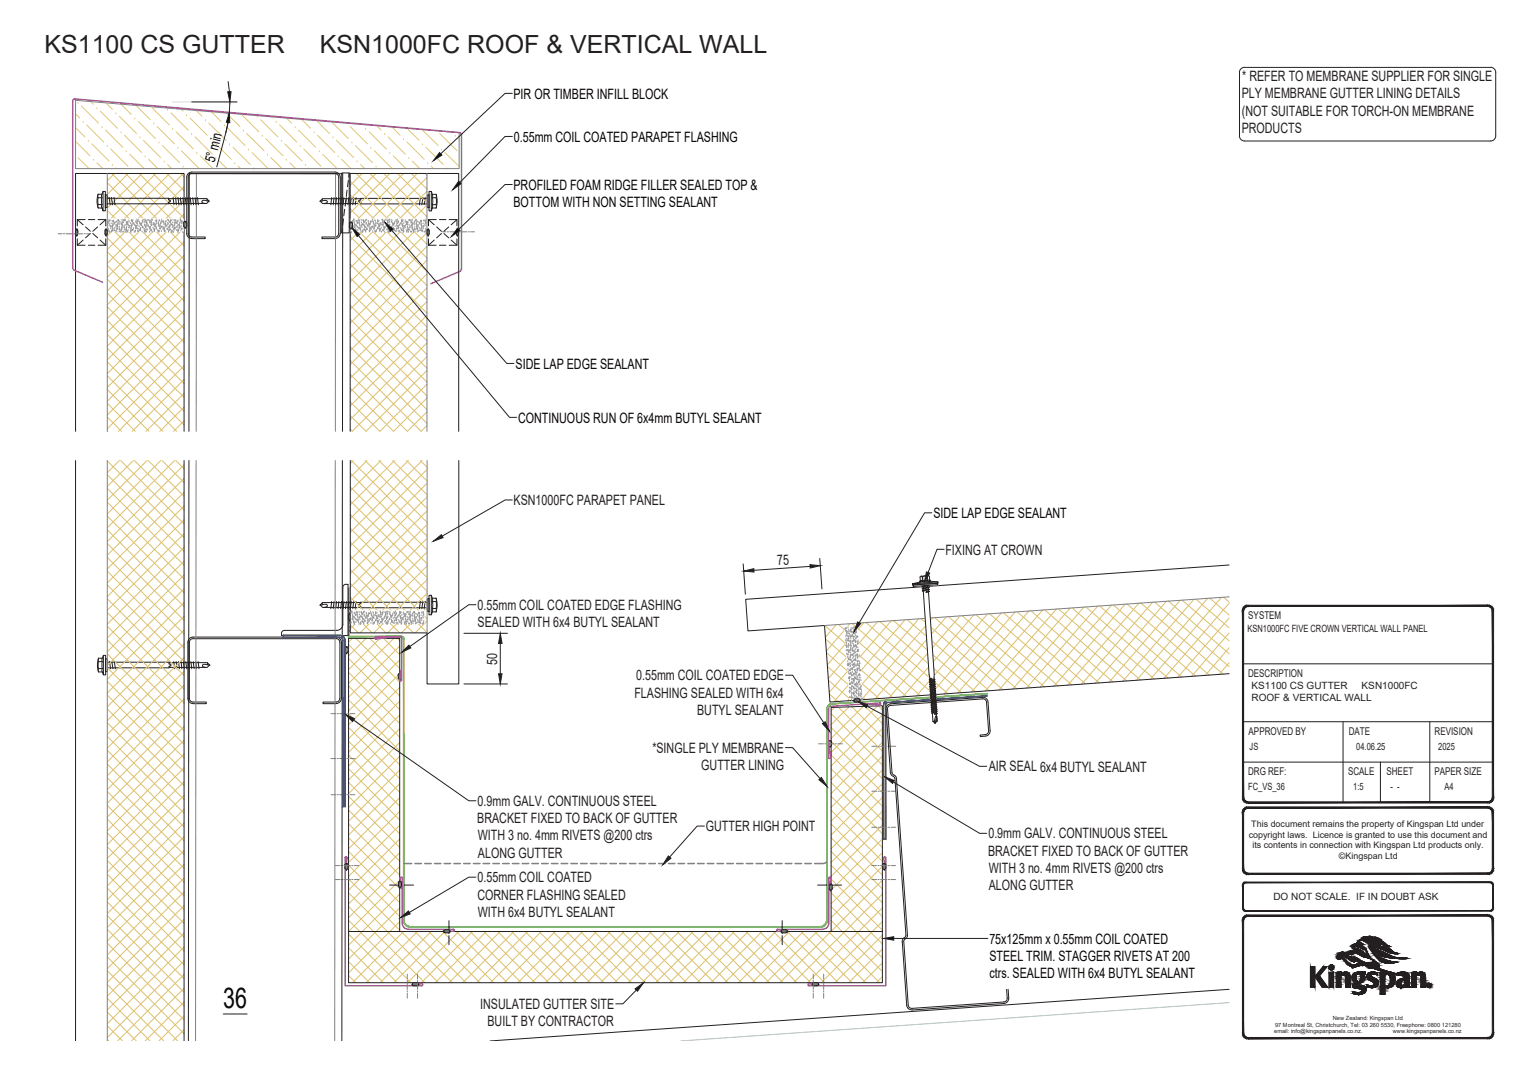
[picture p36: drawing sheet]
<svg xmlns="http://www.w3.org/2000/svg" width="297mm" height="210mm" viewBox="0 0 297 210" stroke-linecap="round" stroke-linejoin="round" font-family="sans-serif">
<defs><g id="words">
<text font-size="5.6" fill="#040503" x="43.6" y="197.1">36</text>
<g font-size="4.9" fill="#231f20">
<text x="8.7" y="10.3">KS1100 CS GUTTER</text>
<text x="62.5" y="10.3">KSN1000FC ROOF &amp; VERTICAL WALL</text>
</g>
<g font-size="2.8" fill="#231f20">
<text x="242.8" y="15.9">* REFER TO MEMBRANE SUPPLIER FOR SINGLE</text>
<text x="242.6" y="19.2">PLY MEMBRANE GUTTER LINING DETAILS</text>
<text x="242.7" y="22.6">(NOT SUITABLE FOR TORCH-ON MEMBRANE</text>
<text x="242.6" y="26">PRODUCTS</text>
<text x="100.4" y="98.8">KSN1000FC PARAPET PANEL</text>
<text x="151.9" y="110.5" transform="rotate(-4 151.9 110.5)">75</text>
<text x="184.7" y="108.4">FIXING AT CROWN</text>
<text x="93.3" y="119.2">0.55mm COIL COATED EDGE FLASHING</text>
<text x="93.3" y="122.6">SEALED WITH 6x4 BUTYL SEALANT</text>
<text x="97.1" y="129.9" transform="rotate(-90 97.1 129.9)">50</text>
<text x="124" y="136.4">FLASHING SEALED WITH 6x4</text>
<text x="124.3" y="133">0.55mm COIL COATED EDGE</text>
<text x="136.2" y="139.8">BUTYL SEALANT</text>
<text x="127.5" y="147.2">*SINGLE PLY MEMBRANE</text>
<text x="137" y="150.5">GUTTER LINING</text>
<text x="193.2" y="150.8">AIR SEAL 6x4 BUTYL SEALANT</text>
<text x="93.3" y="160.9">BRACKET FIXED TO BACK OF GUTTER</text>
<text x="93.3" y="157.6">0.9mm GALV. CONTINUOUS STEEL</text>
<text x="93.4" y="164.3">WITH 3 no. 4mm RIVETS @200 ctrs</text>
<text x="93.4" y="167.7">ALONG GUTTER</text>
<text x="137.9" y="162.5">GUTTER HIGH POINT</text>
<text x="193.1" y="167.3">BRACKET FIXED TO BACK OF GUTTER</text>
<text x="193.1" y="163.9">0.9mm GALV. CONTINUOUS STEEL</text>
<text x="93.3" y="172.5">0.55mm COIL COATED</text>
<text x="193.2" y="170.7">WITH 3 no. 4mm RIVETS @200 ctrs</text>
<text x="93.3" y="175.9">CORNER FLASHING SEALED</text>
<text x="93.4" y="179.2">WITH 6x4 BUTYL SEALANT</text>
<text x="193.2" y="174">ALONG GUTTER</text>
<text x="93.8" y="197.3">INSULATED GUTTER SITE</text>
<text x="95.3" y="200.6">BUILT BY CONTRACTOR</text>
</g>
<g font-size="2.8" fill="#040503">
<text x="100.3" y="19.3">PIR OR TIMBER INFILL BLOCK</text>
<text x="100.4" y="27.7">0.55mm COIL COATED PARAPET FLASHING</text>
<text x="41.9" y="31.9" transform="rotate(-75 41.9 31.9)">5° min</text>
<text x="100.3" y="37.1">PROFILED FOAM RIDGE FILLER SEALED TOP &amp;</text>
<text x="100.3" y="40.5">BOTTOM WITH NON SETTING SEALANT</text>
<text x="100.8" y="72.1">SIDE LAP EDGE SEALANT</text>
<text x="101.3" y="82.6">CONTINUOUS RUN OF 6x4mm BUTYL SEALANT</text>
<text x="182.4" y="101.3">SIDE LAP EDGE SEALANT</text>
<text x="193.3" y="184.5">75x125mm x 0.55mm COIL COATED</text>
<text x="193.3" y="187.9">STEEL TRIM. STAGGER RIVETS AT 200</text>
<text x="193.4" y="191.2">ctrs. SEALED WITH 6x4 BUTYL SEALANT</text>
</g>
<g font-size="2.1" fill="#231f20">
<text x="243.9" y="121">SYSTEM</text>
<text x="243.9" y="132.3">DESCRIPTION</text>
<text x="244" y="143.6">APPROVED BY</text>
<text x="263.6" y="143.6">DATE</text>
<text x="280.3" y="143.6">REVISION</text>
<text x="243.9" y="151.5">DRG REF:</text>
<text x="263.4" y="151.5">SCALE</text>
<text x="270.9" y="151.5">SHEET</text>
<text x="280.3" y="151.5">PAPER SIZE</text>
</g>
<g font-size="2" fill="#231f20">
<text x="243.8" y="123.5">KSN1000FC FIVE CROWN VERTICAL WALL PANEL</text>
<text x="244.6" y="134.8">KS1100 CS GUTTER</text>
<text x="244.6" y="137.2">ROOF &amp; VERTICAL WALL</text>
<text x="266.1" y="134.8">KSN1000FC</text>
<text x="244.2" y="146.6">JS</text>
<text x="265" y="146.6">04.06.25</text>
<text x="281.1" y="146.6">2025</text>
<text x="243.9" y="154.5">FC_VS_36</text>
<text x="264.4" y="154.5">1:5</text>
<text x="271.7" y="154.5">- -</text>
<text x="282.3" y="154.5">A4</text>
<text x="248.9" y="176">DO NOT SCALE. IF IN DOUBT ASK</text>
</g>
<g font-size="1.7" fill="#231f20">
<text x="244.5" y="161.7">This document remains the property of Kingspan Ltd under</text>
<text x="244" y="163.8">copyright laws. Licence is granted to use this document and</text>
<text x="244.7" y="165.8">its contents in connection with Kingspan Ltd products only.</text>
<text x="261.7" y="167.9">©Kingspan Ltd</text>
</g>
<g font-size="1.1" fill="#231f20">
<text x="249" y="202.1">email: info@kingspanpanels.co.nz.</text>
<text x="249.2" y="200.7">97 Montreal St, Christchurch, Tel: 03 260 5530, Freephone: 0800 121280</text>
<text x="260.5" y="199.4">New Zealand: Kingspan Ltd</text>
<text x="272.2" y="202.1">www.kingspanpanels.co.nz</text>
</g>
</g></defs>
<g fill="none" stroke="#dcc06c" stroke-width=".2">
<path d="M195.7 119.8l-13.9 16.1M196.1 119.8l16 13.9M198.4 119.6l-13.9 16.1M198.8 119.6l16 13.9M201.1 119.5l-13.9 16M201.5 119.4l16 13.9M203.8 119.3l-14 16M204.2 119.2l16 13.9M206.4 119.1l-13.9 16M206.8 119.1l16.1 13.8M209.1 118.9l-13.9 16M209.5 118.9l16 13.8"/>
<path d="M211.8 118.7l-13.9 16M212.2 118.7l16 13.9M214.5 118.5l-13.9 16M214.9 118.5l16 13.9M217.2 118.3l-13.9 16M217.6 118.3l16 13.9M219.9 118.1l-13.9 16M220.3 118.1l16 13.9M222.6 117.9l-13.9 16.1M223 117.9l16 13.9M225.3 117.7l-14 16.1M225.7 117.7l14.5 12.6"/>
<path d="M227.9 117.6l-13.9 16M228.3 117.5l11.9 10.3M230.6 117.4l-13.9 16M231 117.3l9.2 8M233.3 117.2l-13.9 16M233.7 117.2l6.5 5.6M236 117l-13.9 16M236.4 116.9l3.8 3.3M238.7 116.8l-13.9 16M239.1 116.8l1.1 .9M240.2 117.9l-12.7 14.7M68.1 139.5l10 10"/>
<path d="M68.1 136.8l10 10M68.1 134.1l10 10M68.1 131.4l10 10M68.1 128.7l10 10M68.1 126l10 10.1M68.9 124.8l-.8 .8M69.6 124.8l8.5 8.6M71.5 124.8l-3.4 3.4M72.3 124.8l5.8 5.9M74.2 124.8l-6.1 6.1M75 124.8l3.1 3.2M76.9 124.8l-8.8 8.8"/>
<path d="M77.6 124.8l.5 .5M78.1 139.8l-10 10M78.1 137.1l-10 10M78.1 134.4l-10 10M78.1 131.7l-10 10M78.1 129l-10 10M78.1 126.3l-10 10M161.2 122.3l16 13.9M161.3 124.9l13.2 11.5M161.5 127.6l10.3 9M161.7 130.3l7.4 6.5M161.9 133l4.5 4"/>
<path d="M162.1 135.7l1.7 1.5M162.4 139.5l10 10.1M163.1 138.3l-.7 .7M163.4 122.1l-2.1 2.5M163.8 138.3l8.6 8.5M163.9 122.1l16 13.9M165.9 138.2l-3.5 3.5M166.1 121.9l-4.6 5.4M166.4 138.2l6 6M166.5 121.9l16.1 13.9M168.7 138.1l-6.3 6.3M168.8 121.7l-7.1 8.3"/>
<path d="M169 138.1l3.4 3.4M169.2 121.7l16.1 13.9M171.5 138l-9.1 9.1M171.5 121.6l-9.6 11.1M171.6 138l.8 .8M171.9 121.5l16 13.9M172.4 139.8l-10 10M174.2 121.4l-12.1 14M174.6 121.3l16 13.9M176.9 121.2l-13.9 16M177.3 121.2l16 13.9M179.6 121l-13.9 16"/>
<path d="M180 121l16 13.9M182.2 120.8l-13.9 16M182.7 120.8l16 13.9M184.9 120.6l-13.9 16M185.4 120.6l16 13.9M187.6 120.4l-13.9 16M188 120.4l16.1 13.9M190.3 120.2l-13.9 16M190.7 120.2l16.1 13.9M193 120l-13.9 16.1M193.4 120l16 13.9M240.2 129.6l-2 2.3"/>
<path d="M240.2 123.8l-7.3 8.4M240.2 126.7l-4.7 5.4M240.2 120.9l-10 11.5M68.1 155.7l10 10M68.1 158.4l10 10M68.1 153l10 10M68.1 150.3l10 10M68.1 147.6l10 10M68.1 144.9l10 10M68.1 142.2l10 10M78.1 158.7l-10 9.9M78.1 156l-10 10"/>
<path d="M78.1 153.3l-10 10M78.1 150.6l-10 10M78.1 147.9l-10 10M78.1 145.2l-10 10M78.1 142.5l-10 10M162.4 158.4l10 10M162.4 155.7l10 10M162.4 153l10 10M162.4 150.3l10 10M162.4 147.6l10 10M162.4 144.9l10 10M162.4 142.2l10 10"/>
<path d="M172.4 158.6l-10 10M172.4 155.9l-10 10M172.4 153.2l-10 10M172.4 150.5l-10 10M172.4 147.9l-10 9.9M172.4 145.2l-10 10M172.4 142.5l-10 10M68.1 161.1l10 10M68.1 163.8l10 10M68.1 166.5l10 10M68.1 169.2l10 10M68.1 174.5l17.6 17.6"/>
<path d="M68.1 179.9l12.2 12.2M68.1 177.2l14.9 14.9M68.1 171.8l10 10M78.1 177.5l-10 10M78.1 174.8l-10 10M78.1 172.1l-10 10M78.1 169.4l-10 10M78.1 166.7l-10 10M78.1 164l-10 10M78.1 161.3l-10 10M162.4 180l10 10M162.4 177.3l10 10"/>
<path d="M162.4 174.6l10 10M162.4 171.9l10 10M162.4 169.2l10 10M162.4 166.5l10 10M162.4 163.8l10 10M162.4 161.1l10 10M172.4 177.5l-14.6 14.6M172.4 174.8l-17.3 17.3M172.4 172.1l-20 20M172.4 169.4l-10 10M172.4 166.7l-10 10M172.4 164l-10 10"/>
<path d="M172.4 161.3l-10 10M68.1 185.3l6.8 6.8M68.1 190.7l1.4 1.4M68.1 182.6l9.5 9.5M68.1 188l4.1 4.1M78.1 180.2l-10 10M78.4 182.1l10 10M78.9 182.1l-10 10M81.1 182.1l10 10M81.6 182.1l-10 10M83.8 182.1l10 10M84.3 182.1l-10 10"/>
<path d="M86.5 182.1l10 10M87 182.1l-10 10M89.2 182.1l10 10M89.7 182.1l-10 10M91.9 182.1l10 10M92.3 182.1l-10 10M94.5 182.1l10.1 10M95 182.1l-10 10M97.3 182.1l9.9 10M97.7 182.1l-10 10M99.9 182.1l10.1 10M100.4 182.1l-10 10"/>
<path d="M102.6 182.1l10 10M103.1 182.1l-10 10M105.3 182.1l10 10M105.8 182.1l-10 10M108 182.1l10 10M108.5 182.1l-10 10M110.7 182.1l10 10M111.2 182.1l-10 10M113.4 182.1l10 10M113.9 182.1l-10 10M116.1 182.1l10 10M116.6 182.1l-10 10"/>
<path d="M118.8 182.1l10 10M119.3 182.1l-10 10M121.5 182.1l10 10M122 182.1l-10 10M124.2 182.1l10 10M124.7 182.1l-10 10M126.9 182.1l10 10M127.4 182.1l-10 10M129.6 182.1l10 10M130.1 182.1l-10 10M132.3 182.1l10 10M132.7 182.1l-9.9 10"/>
<path d="M135 182.1l10 10M135.5 182.1l-10.1 10M137.7 182.1l10 10M138.1 182.1l-10 10M140.3 182.1l10.1 10M140.8 182.1l-10 10M143.1 182.1l9.9 10M143.5 182.1l-10 10M145.7 182.1l10 10M146.2 182.1l-10 10M148.4 182.1l10 10M148.9 182.1l-10 10"/>
<path d="M151.1 182.1l10 10M151.6 182.1l-10 10M153.8 182.1l10 10M154.3 182.1l-10 10M156.5 182.1l10 10M157 182.1l-10 10M159.2 182.1l10 10M159.7 182.1l-10 10M161.9 182.1l10 10M172.4 190.9l-1.2 1.2M172.4 188.3l-3.8 3.8M172.4 185.6l-6.6 6.5"/>
<path d="M172.4 182.9l-9.2 9.2M172.4 180.2l-11.9 11.9"/>
</g>
<path d="M240.2 110.5l-94.5 6.7 .5 6.2 14.9-1.1 1.1 15 78-5.6M68.1 124.8h10v57.3h84.3v-43.8l10-.3v54.1h-104.3z" fill="none" stroke="#231f20" stroke-width=".2"/>
<path d="M168.5 136.6l-2.4 .2" fill="none" stroke="#fff" stroke-width=".2"/>
<path d="M165.1 122.6l2.4-.2-1.4 14.4zM167.5 122.4l-1.4 14.4 2.4-.2z" fill="#fff"/>
<path d="M165.1 122.6l2.4-.2-1.4 14.4zM167.5 122.4l1 14.2-2.4 .2z" fill="none" stroke="#fff" stroke-width=".2"/>
<g fill="none" stroke="#989898" stroke-width=".2">
<path d="M165.1 122.8h.1M165.2 123h.1M165.2 122.7h.1M165.3 123.2h.1M165.3 125.1h.1M165.3 124.3h.1M165.3 126.1h.1M165.3 125.4h.1M165.4 124.8h.1M165.4 127.1h.1M165.4 124.1h.1M165.4 123.4h.1"/>
<path d="M165.4 126h.1M165.4 126.4h.1M165.4 125.6h.1M165.4 123.5h.1M165.4 122.7h.1M165.4 123.2h.1M165.5 127.7h.1M165.5 123.8h.1M165.5 126.3h.1M165.5 125h.1M165.5 127h.1M165.6 127.9h.1"/>
<path d="M165.6 123.7h.1M165.6 127h.1M165.6 125.1h.1M165.6 123.4h.1M165.6 124.2h.1M165.6 129.9h.1M165.6 129.7h.1M165.7 129.2h.1M165.7 128.3h.1M165.7 126.2h.1M165.7 130.7h.1M165.7 128.5h.1"/>
<path d="M165.7 124.7h.1M165.7 127.9h.1M165.7 130h.1M165.7 127.8h.1M165.7 122.6h.1M165.7 127.1h.1M165.8 125.1h.1M165.8 126.4h.1M165.8 131.3h.1M165.8 127.4h.1M165.8 129.6h.1M165.8 130h.1"/>
<path d="M165.8 125.8h.1M165.8 128.6h.1M165.8 132.5h.1M165.8 124.7h.1M165.8 126.1h.1M165.8 124.4h.1M165.8 129.7h.1M165.8 126h.1M165.8 127.3h.1M165.8 123.7h.1M165.9 131.6h.1M165.9 127h.1"/>
<path d="M165.9 123h.1M165.9 128.8h.1M165.9 124.2h.1M165.9 123.4h.1M165.9 124.7h.1M165.9 132.4h.1M165.9 126.1h.1M165.9 131h.1M165.9 123.3h.1M166 135h.1M166 127.4h.1M166 125.3h.1"/>
<path d="M166 134.3h.1M166 133.6h.1M166 123.8h.1M166 135.3h.1M166 132.5h.1M166 133h.1M166 129.8h.1M166 132.3h.1M166 136.2h.1M166.1 127h.1M166.1 131.6h.1M166.1 131h.1"/>
<path d="M166.1 134.9h.1M166.1 124.2h.1M166.1 130.9h.1M166.1 128.7h.1M166.1 133.6h.1M166.1 130.2h.1M166.1 125.2h.1M166.1 132.2h.1M166.1 128.4h.1M166.1 129.5h.1M166.1 134.4h.1M166.1 135.1h.1"/>
<path d="M166.1 128.9h.1M166.1 129.6h.1M166.1 136.2h.1M166.2 133.6h.1M166.2 125.7h.1M166.2 131.5h.1M166.2 128.2h.1M166.2 133.5h.1M166.2 130.7h.1M166.2 127h.1M166.2 128.3h.1M166.2 127.5h.1"/>
<path d="M166.2 127.9h.1M166.2 123.1h.1M166.2 130.1h.1M166.2 126.8h.1M166.2 125.2h.1M166.2 123.4h.1M166.2 124.4h.1M166.2 126.1h.1M166.3 126.5h.1M166.3 125.4h.1M166.3 124.4h.1M166.3 123h.1"/>
<path d="M166.3 124.8h.1M166.3 135h.1M166.3 124.1h.1M166.3 131.4h.1M166.3 123.4h.1M166.3 134.4h.1M166.3 131.6h.1M166.3 122.7h.1M166.4 128.9h.1M166.4 127.8h.1M166.4 134.6h.1M166.4 126.1h.1"/>
<path d="M166.4 136.7h.1M166.4 123.4h.1M166.4 124.3h.1M166.4 135.9h.1M166.4 136.3h.1M166.4 136.1h.1M166.4 134.2h.1M166.4 132h.1M166.4 135.4h.1M166.4 133.2h.1M166.4 134.5h.1M166.5 134.7h.1"/>
<path d="M166.5 132.7h.1M166.5 130.6h.1M166.5 129.3h.1M166.5 135.4h.1M166.5 133.5h.1M166.5 132.6h.1M166.5 130.7h.1M166.5 134h.1M166.5 129.2h.1M166.5 131.9h.1M166.5 128h.1M166.5 133.3h.1"/>
<path d="M166.5 126.7h.1M166.5 127.1h.1M166.5 129.8h.1M166.5 125.2h.1M166.5 125.6h.1M166.5 123.5h.1M166.5 124.1h.1M166.5 132h.1M166.6 124.3h.1M166.6 134.1h.1M166.6 126.7h.1M166.6 131.3h.1"/>
<path d="M166.6 125.3h.1M166.6 130.6h.1M166.6 124h.1M166.6 130.5h.1M166.6 129.9h.1M166.6 136.3h.1M166.6 122.7h.1M166.6 129.2h.1M166.6 133.5h.1M166.7 128.5h.1M166.7 127h.1M166.7 130.8h.1"/>
<path d="M166.7 127.8h.1M166.7 123.4h.1M166.7 128h.1M166.7 135.4h.1M166.7 127.2h.1M166.7 125.3h.1M166.7 133.3h.1M166.7 126.5h.1M166.7 135.6h.1M166.7 131.9h.1M166.7 129.7h.1M166.7 125.8h.1"/>
<path d="M166.8 125.1h.1M166.8 135.4h.1M166.8 132.9h.1M166.8 132.6h.1M166.8 128.3h.1M166.8 126.2h.1M166.8 124.4h.1M166.8 134.2h.1M166.8 135.5h.1M166.8 129.9h.1M166.8 130.3h.1M166.8 123.7h.1"/>
<path d="M166.8 134.5h.1M166.8 131.7h.1M166.8 127.1h.1M166.8 124.7h.1M166.8 122.6h.1M166.8 123.1h.1M166.8 131.6h.1M166.8 129h.1M166.8 124.3h.1M166.8 136.4h.1M166.8 127.7h.1M166.9 126.2h.1"/>
<path d="M166.9 135.7h.1M166.9 133.2h.1M166.9 130.3h.1M166.9 123.4h.1M166.9 135h.1M166.9 125.1h.1M166.9 129.6h.1M166.9 129h.1M166.9 134.3h.1M166.9 127.6h.1M166.9 133.7h.1M166.9 126.3h.1"/>
<path d="M166.9 126.1h.1M166.9 136h.1M166.9 125h.1M166.9 133h.1M166.9 135.4h.1M167 132.6h.1M167 123.7h.1M167 132.3h.1M167 122.5h.1M167 129.9h.1M167 134.5h.1M167 132.4h.1"/>
<path d="M167 131.6h.1M167 127.1h.1M167 130.9h.1M167 124.4h.1M167 131h.1M167 130.2h.1M167 128.8h.1M167.1 129.6h.1M167.1 127.4h.1M167.1 136.6h.1M167.1 128.9h.1M167.1 125.3h.1"/>
<path d="M167.1 134.5h.1M167.1 135.9h.1M167.1 128.2h.1M167.1 123.8h.1M167.1 136.3h.1M167.1 133.9h.1M167.1 131.8h.1M167.1 127.5h.1M167.1 133.6h.1M167.1 135.2h.1M167.1 136.5h.1M167.1 130.8h.1"/>
<path d="M167.1 129h.1M167.1 132.3h.1M167.1 126.8h.1M167.1 131.3h.1M167.2 128.1h.1M167.2 126.2h.1M167.2 126.1h.1M167.2 133.9h.1M167.2 123.5h.1M167.2 128.7h.1M167.2 125.4h.1M167.2 132.6h.1"/>
<path d="M167.2 125.3h.1M167.2 124.8h.1M167.2 131.2h.1M167.2 122.6h.1M167.2 126h.1M167.2 129.9h.1M167.2 125.2h.1M167.2 124.1h.1M167.2 135.1h.1M167.2 128.6h.1M167.2 123.4h.1M167.3 123.4h.1"/>
<path d="M167.3 133.6h.1M167.3 127.3h.1M167.3 122.7h.1M167.3 134.5h.1M167.3 131.8h.1M167.3 131.5h.1M167.3 126h.1M167.3 129h.1M167.3 124.7h.1M167.3 130.1h.1M167.3 127.9h.1M167.3 136.1h.1"/>
<path d="M167.4 126.3h.1M167.4 123.4h.1M167.4 135.4h.1M167.4 126.5h.1M167.4 124.4h.1M167.4 123.5h.1M167.4 134.7h.1M167.4 135h.1M167.4 134h.1M167.4 123h.1M167.4 136.4h.1M167.4 133.3h.1"/>
<path d="M167.4 133.6h.1M167.4 130.9h.1M167.4 131.4h.1M167.4 132.6h.1M167.4 135.5h.1M167.4 134.9h.1M167.5 132.7h.1M167.5 128.1h.1M167.5 131.9h.1M167.5 127.8h.1M167.5 136.2h.1M167.5 130h.1"/>
<path d="M167.5 125.4h.1M167.5 131.3h.1M167.5 132.3h.1M167.5 127.2h.1M167.5 122.6h.1M167.5 130.6h.1M167.5 124.3h.1M167.5 134.8h.1M167.5 136.3h.1M167.5 124.4h.1M167.5 134.2h.1M167.5 129.9h.1"/>
<path d="M167.5 129.7h.1M167.5 133.5h.1M167.5 129.2h.1M167.5 132.2h.1M167.6 132.7h.1M167.6 127h.1M167.6 130.6h.1M167.6 128.5h.1M167.6 130.9h.1M167.6 129.6h.1M167.6 127.8h.1M167.6 136.4h.1"/>
<path d="M167.6 133.7h.1M167.6 128.3h.1M167.6 129.2h.1M167.6 127.1h.1M167.6 127.2h.1M167.6 124.4h.1M167.6 125.6h.1M167.6 126.5h.1M167.6 128.1h.1M167.6 125.7h.1M167.6 125.8h.1M167.7 125.4h.1"/>
<path d="M167.7 134.1h.1M167.7 125.1h.1M167.7 130.5h.1M167.7 135.5h.1M167.7 132.7h.1M167.8 130h.1M167.8 127h.1M167.8 134.6h.1M167.8 131.8h.1M167.8 135.9h.1M167.8 129.1h.1M167.8 127.2h.1"/>
<path d="M167.8 136.4h.1M167.8 135.4h.1M167.8 135.8h.1M167.8 133.3h.1M167.8 135.1h.1M167.8 131.9h.1M167.9 134.4h.1M167.9 129.7h.1M167.9 130.6h.1M167.9 134.5h.1M167.9 133.7h.1M167.9 128.3h.1"/>
<path d="M167.9 133.2h.1M167.9 133h.1M167.9 135.5h.1M167.9 131.9h.1M167.9 132.8h.1M167.9 132.3h.1M167.9 128h.1M167.9 130h.1M167.9 131.6h.1M167.9 129.3h.1M168 133.2h.1M168 131h.1"/>
<path d="M168 130.3h.1M168 129.6h.1M168 136.5h.1M168 134.6h.1M168.1 133.7h.1M168.1 131.9h.1M168.1 136h.1M168.1 134.5h.1M168.1 132.4h.1M168.1 131h.1M168.2 134.2h.1M168.2 135.5h.1"/>
<path d="M168.2 135.9h.1M168.2 134.7h.1M168.2 132.9h.1M168.3 136.1h.1M168.3 135.4h.1M168.3 134.7h.1M168.3 134h.1M168.3 135.1h.1M168.3 136.5h.1M168.4 135.6h.1M168.5 136.5h.1"/>
</g>
<path d="M240.2 116.7l-79.1 5.6M162.1 144.8l-.2 .2M162.4 144.8l-.5 .5M162.5 145l-.6 .5M162.5 145.7l-.2 .3M162.5 145.5l-.5 .4M162.5 145.2l-.6 .6" fill="none" stroke="#808180" stroke-width=".2"/>
<g fill="none" stroke="#231f20" stroke-width=".2">
<path d="M19.3 128.7h.7l.2-.6v3.8l-.2-.5h-.7l-.2-.5v-1.3zM19.3 130.7h.7M19.3 128.7v.6M19.3 130.7v.7M20 128.7v2.7M20 129.4h-.7v1.3M20.2 128.1h.4v.7v3.1h-.4M20.6 128.8h.4v2.4l-.1 .1h-.3zM21 129.5l19.5 .1 .5 .4-.5 .5-19.5 .1M21.4 129.3l.2 1.4M21.8 129.3l.3 1.5M22.3 129.3l.3 1.5"/>
<path d="M33 129.5v.3l.4 .2-.2 .2M33.2 130.2l-.2 .1v.3M34 129.3l.1 1.5M34.4 129.3l.2 1.5M34.9 129.3l.2 1.5M35.4 129.3l.1 1.5M35.8 129.3l.2 1.5M36.3 129.3l.2 1.5M36.8 129.3l.2 1.5M37.3 129.3l.2 1.5M37.8 129.3l.1 1.5M38.3 129.3l.1 1.5"/>
<path d="M38.7 129.3l.2 1.5M40.5 129.6l.1 .4 .4 .1M40.6 130l-.8-.1a.27 .27 0 0 0-.2 .3 .27 .27 0 0 0 .3 .2l.3 .1M66.4 125.6v11M66.7 125.6a1.01 1.01 0 0 0-1-1h-28a1.01 1.01 0 0 0-1 1v10.9a1.04 1.04 0 0 0 1 1.1h2.6v-.3h-2.6a.71 .71 0 0 1-.7-.8v-10.9a.71 .71 0 0 1 .7-.7h28a.67 .67 0 0 1 .7 .7M66.7 136.5a1.04 1.04 0 0 1-1 1.1h-2.6v-.3h2.6a.71 .71 0 0 0 .7-.8M66.7 125.6v11M162.2 144.8l.3 .1v.8l-.3 .3M162.2 144.8l-.3 .3v.7l.3 .2M162.2 146h.1M162.2 144.8h.1M240.2 193.4l-144.4 10.1"/>
</g>
<path d="M240.2 196l-107.2 7.5" fill="none" stroke="#89bbe4" stroke-width=".2"/>
<path d="M173.3 137.4l.2-.1zM173.3 137.4h.2zM173.2 137.4h.1zM173.2 137.4h.1zM173.2 137.4l-.1 .2zM173.1 137.6l.1-.1zM173.1 137.6v.1zM173.1 137.6v.1z" fill="#3853a3"/>
<path d="M173.1 137.6l.1-.1zM173.1 137.6v.1zM173.2 137.4l-.1 .2zM173.2 137.4h.1zM173.3 137.4l.2-.1zM173.3 137.4h.2z" fill="none" stroke="#3853a3" stroke-width=".2"/>
<path d="M173.5 137.3l19.3-1.3zM173.5 137.4l19.4-1.3zM192.8 135.7l.1 .4zM192.8 135.6l.1 .5zM173.4 137l19.4-1.4zM173.4 136.9l19.4-1.3z" fill="#3853a3"/>
<path d="M173.4 136.9l19.4-1.3zM173.4 137l19.4-1.4zM173.5 137.3l19.3-1.3zM173.5 137.4l19.4-1.3zM192.8 135.7l.1 .4z" fill="none" stroke="#3853a3" stroke-width=".2"/>
<path d="M173.2 137l.2-.1zM173.2 137h.2zM173 137.1l.2-.1zM173 137.1l.2-.1zM173 137.1l-.2 .2zM172.8 137.3l.2-.2zM172.8 137.3l-.1 .2zM172.9 137.3l-.2 .2zM172.7 137.5v.2zM172.7 137.5v.2z" fill="#3853a3"/>
<path d="M172.7 137.5v.2zM172.8 137.3l-.1 .2zM172.8 137.3l.2-.2zM172.9 137.3l-.2 .2zM173 137.1l-.2 .2zM173 137.1l.2-.1zM173.2 137l.2-.1zM173.2 137h.2z" fill="none" stroke="#3853a3" stroke-width=".2"/>
<path d="M172.7 137.7v26.4zM172.7 137.7v26.4zM172.7 164.1h.4zM172.7 164.1h.4zM173.1 137.7v26.4zM173.1 137.7v26.4z" fill="#3853a3"/>
<path d="M172.7 137.7v26.4zM173.1 137.7v26.4zM172.7 164.1h.4z" fill="none" stroke="#3853a3" stroke-width=".2"/>
<path d="M170 137.7l1.9 .1 .2-.2-.2-.2-9.9 .7-.1 10M162.1 146.1l.2 2-.2 .2-.2-.2" fill="none" stroke="#b9519f" stroke-width=".3"/>
<path d="M162.7 137.6l30.1-1.9v-.1zM162.7 137.5l30.1-1.9-30.1 2z" fill="#69bd45"/>
<path d="M162.7 137.6l30.1-2v.1zM162.7 137.5l30.1-1.9-30.1 2z" fill="none" stroke="#69bd45" stroke-width=".2"/>
<path d="M162.4 137.6l.3-.1v.1zM162.4 137.6l.1 .1 .2-.1zM162.1 137.7l.3-.1 .1 .1zM162.1 137.7l.1 .1 .3-.1zM161.9 137.9l.2-.2 .1 .1zM161.9 137.9l.1 .1 .2-.2zM161.9 137.9l.1 .1-.3 .2zM161.7 138.2h.1l.2-.2zM161.7 138.2h.1l-.2 .3zM161.8 138.2l-.2 .3h.1zM161.6 138.5h.1l-.1 .3zM161.7 138.5l-.1 .3h.1z" fill="#69bd45"/>
<path d="M161.6 138.5h.1l-.1 .3zM161.7 138.2l.3-.2-.2 .2zM161.7 138.2h.1l-.2 .3zM161.7 138.5v.3h-.1zM161.8 138.2l-.1 .3h-.1zM161.9 137.9l.3-.1-.2 .2zM161.9 137.9l.1 .1-.3 .2zM161.9 137.9l.2-.2 .1 .1zM162.1 137.7h.4l-.3 .1zM162.1 137.7l.3-.1 .1 .1zM162.4 137.6l.3-.1v.1zM162.4 137.6h.3l-.2 .1z" fill="none" stroke="#69bd45" stroke-width=".2"/>
<path d="M161.6 138.8l.1 41v-41zM161.6 138.8l.1 41h-.2z" fill="#69bd45"/>
<path d="M161.6 138.8h.1v41zM161.6 138.8l.1 41h-.2z" fill="none" stroke="#69bd45" stroke-width=".2"/>
<path d="M160.2 181.2l.3 .1h-.3zM160.2 181.2l.3 .1v-.2zM160.5 181.1h.3l-.3 .2zM160.5 181.1h.3v-.1zM160.8 181h.3l-.3 .1zM160.8 181h.3l-.1-.1zM161 180.9l.3-.2-.2 .3zM161 180.9l.3-.2h-.1zM161.2 180.7l.3-.2-.2 .2zM161.4 180.4l-.2 .3 .3-.2zM161.6 180.2l-.1 .3-.1-.1zM161.5 180.1l-.1 .3 .2-.2zM161.7 179.8l-.1 .4-.1-.1zM161.5 179.8v.3l.2-.3z" fill="#69bd45"/>
<g fill="none" stroke="#69bd45" stroke-width=".2">
<path d="M161.5 179.8h.2l-.2 .3zM161.7 179.8l-.1 .4-.1-.1zM160.2 181.2l.3 .1h-.3zM160.2 181.2l.3-.1v.2zM160.5 181.1h.3l-.3 .2zM160.5 181.1l.3-.1v.1zM160.8 181h.3l-.3 .1zM160.8 181l.2-.1 .1 .1zM161 180.9l.3-.2-.2 .3zM161.2 180.7l.3-.2-.2 .2zM161.2 180.7h.1l-.3 .2zM161.4 180.4l.1 .1-.3 .2z"/>
<path d="M161.5 180.1l.1 .1-.2 .2zM161.6 180.2l-.1 .3-.1-.1z"/>
</g>
<path d="M80.3 181.3h79.9v-.1zM80.3 181.2h79.9l-79.9 .1z" fill="#69bd45"/>
<path d="M80.3 181.3l79.9-.1v.1zM80.3 181.2h79.9l-79.9 .1z" fill="none" stroke="#69bd45" stroke-width=".2"/>
<path d="M78.8 179.8h.2l-.2 .4zM79 179.8l-.2 .4 .2-.1zM78.8 180.2l.2-.1v.4zM79 180.1v.4l.1-.1zM79 180.5l.1-.1v.3zM79.1 180.4v.3h.1zM79.1 180.7h.1l.2 .3zM79.2 180.7l.2 .3 .1-.1zM79.5 180.9l.2 .2-.3-.1zM79.5 180.9l.2 .2v-.1zM79.7 181l.3 .3-.3-.2zM79.7 181l.3 .3v-.2zM80 181.1l.3 .2h-.3zM80 181.1l.3 .2v-.1z" fill="#69bd45"/>
<g fill="none" stroke="#69bd45" stroke-width=".2">
<path d="M78.8 179.8h.2l-.2 .4zM79 179.8v.3l-.2 .1zM78.8 180.2l.2-.1v.4zM79 180.5l.1-.1v.3zM79 180.1l.1 .3-.1 .1zM79.1 180.4l.1 .3h-.1zM79.1 180.7h.1l.2 .3zM79.2 180.7l.3 .2-.1 .1zM79.5 180.9l.2 .2-.3-.1zM79.5 180.9l.2 .1v.2zM79.7 181l.3 .1v.2zM79.7 181l.3 .3-.3-.1z"/>
<path d="M80 181.1l.3 .1v.1zM80 181.1l.3 .2h-.3z"/>
</g>
<path d="M78.8 125v54.8h.2zM78.8 125h.2v54.8z" fill="#69bd45"/>
<path d="M78.8 125l.2 54.8h-.2zM78.8 125h.2v54.8z" fill="none" stroke="#69bd45" stroke-width=".2"/>
<path d="M78.9 124.8l.1 .2h-.2zM78.8 124.9v.1l.1-.2zM78.8 124.6l.1 .2-.1 .1zM78.7 124.7l.1 .2v-.3zM78.7 124.5l.1 .1-.1 .1zM78.7 124.5l-.1 .1 .1 .1zM78.5 124.4l.2 .1-.1 .1zM78.5 124.4l.1 .2zM78.3 124.4h.2l-.1 .1zM78.3 124.4l.1 .1z" fill="#69bd45"/>
<path d="M78.3 124.4h.2l-.1 .1zM78.3 124.4l.1 .1zM78.5 124.4l.1 .2zM78.5 124.4l.2 .1-.1 .1zM78.7 124.5v.2l-.1-.1zM78.7 124.5l.1 .1-.1 .1zM78.7 124.7l.1-.1v.3zM78.8 124.9l.1-.1-.1 .2zM78.8 124.6l.1 .2-.1 .1zM78.9 124.8l.1 .2h-.2z" fill="none" stroke="#69bd45" stroke-width=".2"/>
<path d="M68.1 124.5h10.2v-.1zM68.1 124.5l.1-.1h10.1zM68.1 115v9.5l.1-.1zM68.1 115h.1v9.4z" fill="#69bd45"/>
<path d="M68.1 115h.1v9.4zM68.1 115l.1 9.4-.1 .1zM68.1 124.5l10.2-.1v.1zM68.1 124.5l.1-.1h10.1z" fill="none" stroke="#69bd45" stroke-width=".2"/>
<g fill="none" stroke="#808180" stroke-width=".2">
<path d="M21 90v113.5M38.3 90l-.1 113.5M65.5 90l-.1 113.5M64.7 139.5h.9M65.9 139.5h.2M66.4 139.5h1.3M67.4 127.2l.5 .4M67.4 126.9l.6 .6M67.5 126.7l.6 .5M67.5 127.5l.1 .1M67.6 126.5l.5 .5M67.8 126.5l.2 .2"/>
<path d="M67.9 139.5h.3M68.1 120.3l.6 .5M68.1 120.5l.6 .6M68.1 120.8l.4 .4M68.1 121.1l.2 .1M68.2 120.1l.5 .5M68.4 139.5h1M68.4 120.1l.3 .2M77.8 131.9l.6 .6M77.8 132.1l.6 .6M77.8 132.4l.5 .4M77.9 132.7l.1 .1"/>
<path d="M78 131.7l.4 .5M78.2 131.7l.2 .2M166.9 136.8l.5 .4M166.9 137.1l.2 .1M167 136.7l.6 .5M167.3 136.6l.6 .6M167.5 136.6l.5 .5M167.8 136.6l.3 .2M64.7 155.4h.9M64.7 148.3h.9M65.9 155.4h.2M65.9 148.3h.2"/>
<path d="M66.4 155.4h1.3M66.4 148.3h1.3M67.9 155.4h.3M67.9 148.3h.3M68.4 155.4h1M68.4 148.3h1M160 145.4h.9M161.2 145.4h.2M161.7 145.4h1.2M163.2 145.4h.3M163.7 145.4h.9M170.4 145.9h.9"/>
<path d="M170.4 154.7h.9M171.6 145.9h.2M171.6 154.7h.2M172.1 145.9h1.3M172.1 154.7h1.3M173.6 145.9h.3M173.6 154.7h.3M174.1 145.9h1M174.1 154.7h1M65.5 169.2h.9M65.5 172h.9M66.7 169.2h.3"/>
<path d="M66.7 172h.3M67.2 169.2h1.3M67.2 172h1.3M67.4 169.5l.5 .5M67.4 169.2l.6 .6M67.4 169.8l.3 .2M67.5 169l.5 .6M67.6 168.8l.4 .5M67.8 168.8l.2 .2M68.7 169.2h.3M68.7 172h.3M69.2 169.2h1"/>
<path d="M69.2 172h1M170.4 172h.9M170.4 169.2h.9M170.4 161.7h.9M171.6 172h.2M171.6 169.2h.2M171.6 161.7h.2M172.1 172h1.2M172.1 169.2h1.2M172.1 161.7h1.3M172.7 168.8l-.2 .2M173 168.8l-.5 .5"/>
<path d="M173.1 169l-.6 .6M173.1 169.8l-.2 .2M173.1 169.5l-.5 .5M173.1 169.2l-.6 .6M173.6 172h.2M173.6 169.2h.2M173.6 161.7h.3M174.1 172h.9M174.1 169.2h.9M174.1 161.7h1M79.6 190.5v.9M79.6 191.7v.2"/>
<path d="M79.6 192.2v1.2M79.6 193.7v.3M79.6 194.2v1M80.8 192.2l-.2 .1M81 192.1l-.4 .5M81.3 192.1l-.5 .6M81.6 192.2l-.6 .5M81.6 190.5v.9M81.6 191.7v.2M81.6 192.2v1.2M81.6 193.7v.3M81.6 194.2v1"/>
<path d="M81.7 192.3l-.4 .4M81.8 192.5l-.3 .2M158.8 192.5l.2 .2M158.8 192.3l.5 .4M158.9 190.5v.9M158.9 191.7v.2M158.9 192.2v1.2M158.9 193.7v.3M158.9 194.2v1M158.9 192.2l.6 .5M159.2 192.1l.6 .6M159.5 192.1l.4 .5"/>
<path d="M159.8 192.2l.1 .1M161 190.5v.9M161 191.7v.2M161 192.2v1.2M161 193.7v.3M161 194.2v1"/>
</g>
<g fill="none" stroke="#231f20" stroke-width=".2">
<path d="M14.8 90v113.5M36 90v113.5M36.9 90l-.1 113.5M66.9 90l-.1 113.5M62.9 118.3l.8-.2 .3 .3a.48 .48 0 0 1-.7 .4M63 117.8l-.1 .5h-.4M64.8 117.6l-.2 1.4M65.3 117.6l-.2 1.4M65.8 117.6l-.2 1.4M66.2 117.6l-.1 1.4M66.7 117.6l-.1 1.4M67.2 117.6l-.1 1.4"/>
<path d="M67.6 114.2a.6 .6 0 0 0-.6 .6v7.3a1.2 1.2 0 0 1-1.2 1.1h-10.2a.6 .6 0 0 0-.6 .7v.4h13v-10h-.4M67.7 117.6l-.2 1.4M68.2 117.6l-.2 1.4M68.6 117.6l-.1 1.4M69.1 117.6l-.2 1.4M69.6 117.6l-.2 1.4M70.5 117.7v.3l-.4 .3 .4 .2v.3M82.1 117.6l-.1 1.4M82.7 117.6l-.3 1.4M83.1 117.6l-.2 1.4M83.5 117.1l.3-.1v2.6l-.3-.1zM83.5 117.7l-20.4 .1-.5 .5 .5 .5h20.4"/>
<path d="M84.3 116.4l.2 .6h.7M84.3 116.4h-.5v.7v3.1h.5M84.3 116.4v3.8l.2-.6h.7M84.5 119v.6M84.5 117v.6M84.5 117.6h.7v1.4h-.7zM85.2 116.9l.2 1.4-.2 1.3M85.2 119v.6M85.2 117v.6M67.4 126.8l.1 .7 .2 .2M67.7 126.5h.1M67.7 127.7h.1"/>
<path d="M68 126.7a.31 .31 0 0 0-.3-.3 .31 .31 0 0 0-.3 .3M68.1 126.8l-.1 .7-.3 .2M68.1 121l.3 .3M68.1 120.3v.7M68.4 120l-.3 .3M68.4 120l.2 .2 .1 .8-.3 .3M68.4 120.1h.1M68.4 121.3h.1M77.9 131.8a.31 .31 0 0 1 .3-.1 .31 .31 0 0 1 .2 .3v.5a.31 .31 0 0 1-.3 .4 .31 .31 0 0 1-.3-.4zM78.1 131.7h.1M78.1 132.9h.1M166.9 137l.1 .2h.8"/>
<path d="M166.9 137h.1M167.1 136.6l-.2 .4M167.7 136.6a.31 .31 0 0 1 .4 .3 .31 .31 0 0 1-.3 .3M167.8 136.6l-.6 .1M168.1 136.9h.1M67.4 169.7l.3 .3M67.7 168.8l.3 .3M67.7 168.8l-.3 .1v.8M67.7 170h.1M67.7 168.8h.1M68 169.7l-.3 .3M68 169.1v.6"/>
<path d="M172.5 169.7l.3 .3M172.8 168.8l.3 .1v.8M172.8 168.8l-.3 .1v.8M172.8 170h.1M172.8 168.8h.1M173.1 169.7l-.3 .3M68.1 182.1h10M80.6 192.4l.1 .3h.8M80.6 192.4h.1M80.9 192.1l-.3 .3M80.9 192.1h.6M81.5 192.1l.3 .3"/>
<path d="M81.8 192.4l-.3 .3M81.8 192.4h.1M158.8 192.4h.1M159 192.1a.31 .31 0 0 0-.3 .3 .31 .31 0 0 0 .3 .3M159.1 192.1h.5M159.6 192.1l.3 .3M159.9 192.4h.1M159.9 192.4l-.1 .3h-.7M162.4 182.1h10"/>
</g>
<path d="M75.5 124.7l-2 .2-.2-.1 .2-.3h5v8.5l-.3 .2-.2-.3M78.3 131l-.2 2M67.6 169.7l.2-2-.2-.2-.2 .2v25h15l.2-.2-.2-.2M173 169.7l-.3-2 .2-.2 .2 .2v25h-15l-.2-.2 .2-.2M82.4 192.3l-2 .3M158.1 192.3l2 .3" fill="none" stroke="#b9519f" stroke-width=".3"/>
<g fill="none" stroke="#808180" stroke-width=".3">
<path d="M78.9 168.8h1.6M81.1 168.8h1.3M83 168.8h1.3M84.9 168.8h1.3M86.8 168.8h1.3M88.7 168.8h1.3M90.6 168.8h1.3M92.5 168.8h1.3M94.4 168.8h1.3M96.3 168.8h1.3M98.2 168.8h1.3M100.1 168.8h1.3"/>
<path d="M102 168.8h1.3M103.9 168.8h1.3M105.9 168.8h1.2M107.8 168.8h1.2M109.7 168.8h1.2M111.6 168.8h1.2M113.5 168.8h1.2M115.4 168.8h1.2M117.3 168.8h1.2M119.2 168.8h1.3M121.1 168.8h1.3M123 168.8h1.3"/>
<path d="M124.9 168.8h1.3M126.8 168.8h1.3M128.7 168.8h1.3M130.6 168.8h1.3M132.5 168.8h1.3M134.4 168.8h1.3M136.3 168.8h1.3M138.2 168.8h1.3M140.1 168.8h1.3M142 168.8h1.3M143.9 168.8h1.3M145.8 168.8h1.3"/>
<path d="M147.8 168.8h1.2M149.7 168.8h1.2M151.6 168.8h1.2M153.5 168.8h1.2M155.4 168.8h1.2M157.3 168.8h1.2M161.6 168.5l-.6 .3h-1.8"/>
</g>
<g fill="none" stroke="#dcc06c" stroke-width=".2">
<path d="M21 90.1l15 15M21 92.8l15 15M21 95.5l15 15M21 98.2l15 15M23.3 90l-2.3 2.4M23.6 90l12.4 12.4M26 90l-5 5.1M26.3 90l9.7 9.7M28.7 90l-7.7 7.8M29 90l7 7M31.4 90l-10.4 10.5M31.7 90l4.3 4.3"/>
<path d="M34.1 90l-13.1 13.2M34.4 90l1.6 1.7M36 99l-15 15M36 96.3l-15 14.9M36 93.6l-15 15M36 90.9l-15 15M21 100.9l15 15M21 103.6l15 15M21 106.3l15 15M21 109l15 15M21 111.7l15 15M21 114.4l15 15"/>
<path d="M21 117l15 15.1M21 119.8l15 14.9M36 117.8l-15 15M36 115.1l-15 15M36 112.4l-15 15M36 109.7l-15 15M36 107l-15 15M36 104.3l-15 15M36 101.6l-15 15M21 122.4l15 15M21 125.1l15 15M21 127.8l15 15"/>
<path d="M21 130.5l15 15M21 133.2l15 15M21 135.9l15 15M21 138.6l15 15M36 139.4l-15 15M36 136.7l-15 15M36 134l-15 15M36 131.3l-15 15M36 128.6l-15 15M36 125.9l-15 15M36 123.2l-15 15M36 120.5l-15 15"/>
<path d="M21 141.3l15 15M21 144l15 15M21 146.7l15 15M21 149.4l15 15M21 152.1l15 15M21 154.8l15 15M21 157.5l15 15M36 158.2l-15 15M36 155.5l-15 15M36 152.8l-15 15M36 150.1l-15 15M36 147.4l-15 15"/>
<path d="M36 144.7l-15 15.1M36 142.1l-15 14.9M21 160.2l15 15M21 162.8l15 15M21 165.6l15 14.9M21 168.2l15 15M21 170.9l15 15M21 173.6l15 15M21 176.3l15 15M21 179l15 15M36 179.8l-15 15M36 177.1l-15 15"/>
<path d="M36 174.4l-15 15M36 171.7l-15 15M36 169l-15 15M36 166.3l-15 15M36 163.6l-15 15M36 160.9l-15 15M21 197.9l5.6 5.6M21 195.2l8.3 8.3M21 192.5l11 11M21 189.8l13.7 13.7M21 181.7l15 15M21 184.4l15 15"/>
<path d="M21 187.1l15 15M36 190.5l-13 13M36 193.2l-10.3 10.3M36 195.9l-7.6 7.6M36 198.6l-4.9 4.9M36 187.9l-15 14.9M36 185.1l-15 15.1M36 182.5l-15 15M21 200.6l2.9 2.9M21 203.3l.2 .2M36 201.3l-2.2 2.2"/>
</g>
<path d="M181.4 114.4l-1 .1" fill="none" stroke="#fff" stroke-width=".2"/>
<path d="M180.4 114.5l1.8 26.9h1zM180.4 114.5l1-.1 1.8 27z" fill="#fff"/>
<path d="M180.4 114.5l1-.1 1.8 27zM180.4 114.5l2.8 26.9h-1z" fill="none" stroke="#fff" stroke-width=".2"/>
<path d="M180.4 114.5l3-.2-.1-.5zM178.4 114.7l4.9-.9-2.9 .7z" fill="#fff"/>
<path d="M178.4 114.7l4.9-.9-2.9 .7zM180.4 114.5l2.9-.7 .1 .5z" fill="none" stroke="#fff" stroke-width=".2"/>
<path d="M178.3 114.1l5-.3-3.6 .1zM178.3 114.1l5-.3-4.9 .9z" fill="#fff"/>
<path d="M178.3 114.1l1.4-.2 3.6-.1zM178.3 114.1l5-.3-4.9 .9z" fill="none" stroke="#fff" stroke-width=".2"/>
<path d="M179.7 113.9l2.2-.2 1.4 .1z" fill="#fff"/>
<path d="M179.7 113.9l2.2-.2 1.4 .1z" fill="none" stroke="#fff" stroke-width=".2"/>
<path d="M179.6 112.7l.1 1.2 2.2-.2zM179.6 112.7l2.2-.2 .1 1.2z" fill="#fff"/>
<path d="M179.6 112.7l2.2-.2 .1 1.2zM179.6 112.7l2.3 1-2.2 .2z" fill="none" stroke="#fff" stroke-width=".2"/>
<g fill="none" stroke="#231f20" stroke-width=".2">
<path d="M178.3 114.1l5-.3v.2l-5 .4zM178.4 114.4l4.8-.4 .1 .3-4.8 .4zM179.7 113.7l.1 .1M179.8 112.8l.1 .8M179.8 113.6l-.1 .1M179.8 113.6h.1M179.8 113.8l-1.5 .3 1.5-.1M180.2 112.8l-.2-.2-.2 .2M180.2 112.8l.1 .8zM180.3 113.6h-.5M180.4 114.6l-.2 .1 .2 .1M180.4 115.2v.2"/>
<path d="M180.9 114.5l-.5 .1v-.1M181.1 112.8l-.4-.2-.4 .2M181.1 112.8l.2 .7M181.1 112.8h.1M181.2 113.5l-.9 .1M181.2 112.8l.1 .7M181.2 112.7l.2-.2 .2 .2 .1 .8M181.4 114.8h.2l-.2 .1M181.4 115.1l-1.2 .4 .2 .1 1.2 16.3 .1 .8M181.4 115.1l.2 .1-.2 .1M181.4 114.9l-1 .3-.2-.1 .2-.1v-.2l1-.3v.3l-1 .2M181.4 114.9v.2"/>
<path d="M181.4 112.6l-1.4 .1M181.4 115.3v.2l-.4 .3 .4-.1 1.1 17M181.4 115.3l-1 .3M181.4 115.5l.2 .1-.2 .1M181.4 114.4l-1.2 .3M181.5 114.4l-.1 .1M181.6 114.8l-1.4 .3M181.6 115.2l-1.4 .3M181.6 115.6l-.6 .2M181.7 113.4l-.5 .1M181.7 113.5h.1M181.7 113.5l.1 .1"/>
<path d="M181.8 113.6l1.5 .2M181.8 113.6l-.1 .1-1.9 .1M181.8 113.6l-2.1 .1M173.1 138.7l.9 12.3M181.7 132.9l.1 .1M181.7 132.7h.4l-.4 .2M181.7 132.7l-.1 .1M181.8 133l-.2 .1 .2 .1M181.8 133.2l-.2 .3 .2 .2M181.8 135.6h.1M181.8 133.7l-.1 .1 .1 .1M181.8 134.4l-.1 .1 .2 .1"/>
<path d="M181.8 134.3v.1M181.9 134.8l-.2 .1 .2 .1-.1 .2 .1 .1M181.9 134.6v.2M181.9 135.3v.2M181.9 135.6l.1 .2M182 135.8l-.2 .1 .2 .1M182 136v.2M182 138.4l.1 .2M182 138.7l.2 .2M182 136.5l-.2 .1 .2 .1M182 136.3v.2M182 139.1h.2l-.1 .3 .1 .1"/>
<path d="M182 136.9l-.1 .1h.1M182 136.7v.2M182 137.2l-.1 .1 .2 .1M182 137v.2M182.1 137.4v.2M182.1 137.7v.2M182.1 137.6l-.2 .1h.2M182.1 137.9l-.1 .1 .1 .3M182.1 138.3l-.1 .1M182.1 132.7l-.5 .1 .1 .1M182.1 138.6l-.1 .1M182.2 138.9l-.2 .2"/>
<path d="M182.2 139.5l.1 1.5M182.5 132.7l.2 .2-.2 .1M182.5 133l-.7 .2M182.5 132.7l-.7 .3M182.5 133l.1 .1M182.6 133.1l.1 .1M182.6 133.3v.1M182.6 133.3l-.8 .3M182.6 133.1l-.8 .3M182.6 133.4l.1 .2-.1 .1M182.6 133.4l-.8 .3M182.6 133.7v.1l-.9 .4 .1 .1"/>
<path d="M182.6 133.7l-.8 .2M182.6 134.1l.2 .1-.1 .3M182.6 134v.1M182.6 134.1l-.8 .3M182.6 134l-.8 .3M182.7 134.5l.1 .1M182.7 134.3l-.8 .3M182.7 134.5l-.8 .3M182.7 134.8l-.8 .3M182.7 134.7l-.8 .3M182.7 132.9l-1.1 .2M182.7 135l.2 .3-1 .3"/>
<path d="M182.7 135l-.8 .3M182.7 133.2l-.1 .1M182.7 133.2l-1.1 .3M182.7 135.2l-.8 .3M182.7 133.6l-1 .2M182.7 135.7l-.7 .3M182.7 135.5l-.7 .3M182.7 135.5l.2 .1-.2 .1M182.7 135.7l.1 .2M182.7 135.5v-.1l-.8 .2M182.8 135.9l-1 .4h.2M182.8 135.9l.1 .1-1.1 .3"/>
<path d="M182.8 133.9l-.2-.1-.8 .3v-.2M182.8 133.9l-.2 .1M182.8 133.9l-1.1 .3M182.8 136.2l-.8 .3M182.8 136.6v-.2l-.8 .3M182.8 136.6l-.8 .3M182.8 136.6l.2 .1-.2 .2M182.8 134.2l-1.1 .3M182.8 136.9l-.8 .3M182.8 136.9v-.1l-.8 .2M182.8 136.9l.2 .1M182.8 134.6l-.1 .2 .1 .1-.1 .1"/>
<path d="M182.8 134.6l-1.1 .3M182.8 137.1l.1 .2M182.8 137.1l-.7 .3M182.8 134.9l-1 .3M182.9 137.3l.1 .1-.1 .2M182.9 137.5l-.8 .2M182.9 137.3l-.8 .3M182.9 135.3l-1.1 .3 .1-.1M182.9 137.6l.1 .1M182.9 137.8l.2 .3-.2 .2M182.9 137.8l-.8 .3M182.9 137.6l-.8 .3"/>
<path d="M182.9 135.6l-1.1 .3M182.9 138l-.8 .3M182.9 136l-.1 .1M182.9 138.3l.2 .1-.2 .3M182.9 138.3l-.8 .3M182.9 138.2l-.8 .2M182.9 136.3l-.1-.2-.8 .2M182.9 136.3l-.1 .1M182.9 136.3l-1.1 .3M182.9 138.7l.2 .1M182.9 138.7l-.7 .2M182.9 138.5l-.7 .3"/>
<path d="M183 138.9l.1 .2-.1 .3M183 139l-.8 .3M183 138.9l-.8 .2M183 136.7l-1.1 .3M183 137l-.2 .1M183 139.4l-.4 .2M183 139.2l-.8 .3M183 139.4l.2 .1-.6 .1h.4l.1 1.4M183 137l-1.1 .3M183 137.4l-1.1 .3M183 137.7l-.1 .1M183 137.7l-1 .3"/>
<path d="M183.1 138.1l-1.1 .3M183.1 138.4l-1.1 .3M183.1 138.8l-.1 .1M183.1 138.8l-1.1 .3M183.1 139.1l-1 .3M183.2 139.5l-.2 .1M192 136.3a1.01 1.01 0 0 1 1.1 1l.4 5.5a1.01 1.01 0 0 1-.9 1.1l-1 .1-.1-.3 1-.1a.71 .71 0 0 0 .7-.7M192 136.3l-17.9 1.3a1.01 1.01 0 0 0-1 1.1M174 151a.9 .9 0 0 0 .6 .8M174.6 151.8l.3 .4M174.9 152.2l2.1 30.7M175.2 152.2l2.1 30.7a.87 .87 0 0 1-.6 .8l-.1 .4 .9 12.4a.71 .71 0 0 0 .7 .6l18-1.2"/>
<path d="M182.6 141h-.3M183 140.2l-.3 1.2-.4-.4M183.1 140.1v.9M183.1 141l-.4 .4-.1-.4 .3-1 .1 .1 .1 .9M193.2 142.9l-.4-5.6a.67 .67 0 0 0-.8-.7l-17.9 1.3a.68 .68 0 0 0-.7 .8l.9 12.3 .2 .4a.93 .93 0 0 1 .7 .8M177 182.9l-.2 .4a.92 .92 0 0 0-.5 .8l.9 12.4M177.2 196.5a1.01 1.01 0 0 0 1 .9M195.7 188.6a1.01 1.01 0 0 1 1 1l.4 5.5a1.01 1.01 0 0 1-.9 1.1l-17.9 1.3M195.7 188.6l-1 .1v.3l1-.1M195.7 188.9a.71 .71 0 0 1 .7 .7l.4 5.6M196.8 195.1a.71 .71 0 0 1-.6 .8"/>
</g>
<path d="M67 125v.2zM67 125v.2zM66.9 124.8l.1 .2zM66.9 124.8l.1 .2zM66.8 124.7l.1 .2zM66.7 124.7l.2 .2zM66.6 124.6l.2 .1zM66.6 124.6l.1 .1zM66.4 124.6h.2zM66.4 124.6h.2z" fill="#3853a3"/>
<path d="M66.4 124.6h.2zM66.6 124.6l.2 .1zM66.6 124.6l.1 .1zM66.7 124.7l.2 .2zM66.8 124.7l.1 .2zM66.9 124.8l.1 .2zM67 125v.2z" fill="none" stroke="#3853a3" stroke-width=".2"/>
<path d="M55.3 124.6h11.1zM55.3 124.6h11.1zM55.4 124.2l-.1 .4zM55.4 124.2v.4zM55.4 124.2h11.1zM55.4 124.2h11.1z" fill="#3853a3"/>
<path d="M55.3 124.6h11.1zM55.4 124.2v.4zM55.4 124.2h11.1zM55.4 124.2l-.1 .4z" fill="none" stroke="#3853a3" stroke-width=".2"/>
<path d="M67.4 124.8v.3zM67.3 124.9l.1 .2zM67.2 124.6l.1 .3zM67.2 124.6l.1 .3zM67 124.4l.2 .2zM67 124.4l.2 .2zM66.8 124.3l.2 .1zM66.8 124.3l.2 .1zM66.5 124.2l.3 .1zM66.5 124.2l.3 .1z" fill="#3853a3"/>
<path d="M66.5 124.2l.3 .1zM66.8 124.3l.2 .1zM67 124.4l.2 .2zM67.2 124.6l.1 .3zM67.3 124.9l.1 .2zM67.4 124.8v.3z" fill="none" stroke="#3853a3" stroke-width=".2"/>
<path d="M67.4 125.1v32.6zM67.4 125.1v32.6zM67 157.7h.4zM67 157.7h.4zM67 125.2v32.5zM67 125.2v32.5z" fill="#3853a3"/>
<path d="M67 125.2v32.5zM67.4 125.1v32.6zM67 157.7h.4z" fill="none" stroke="#3853a3" stroke-width=".2"/>
<g fill="none" stroke="#231f20" stroke-width=".2">
<path d="M68.5 90v33.7h15v10h6.2v-43.7M76.1 173h1.8M77.9 172.4a.31 .31 0 0 1 .3-.1 .31 .31 0 0 1 .3 .3v.6a.3 .3 0 0 1-.3 .3 .3 .3 0 0 1-.3-.3zM78.2 172.3h.1M78.2 173.5h.1M78.3 173h.4M79 173h1.8M159.8 173h1.8M161.9 173h.4M162 173.7l.3 .3M162 173.2v.5M162.3 172.8l.3 .3v.8l-.3 .1"/>
<path d="M162.3 172.8l-.3 .3M162.3 172.9h.1M162.3 174h.1M162.7 173h1.8M86.7 182.1l.3 .3M86.7 182.1h.1M87 181.8l-.3 .3M87 182.4h.6M87 181.8h.6M87.6 181.8l.3 .3M87.7 180v1.8M87.7 182.2v.3"/>
<path d="M87.7 182.9v1.8M87.9 182.1h.1M87.9 182.1l-.3 .3M152.7 182.1h.1M152.8 181.8h.8a.31 .31 0 0 1 .2 .3 .31 .31 0 0 1-.3 .3h-.5a.31 .31 0 0 1-.3-.2 .31 .31 0 0 1 .1-.4zM152.9 180v1.8M152.9 182.2v.3M152.9 182.9v1.8M153.8 182.1h.1"/>
</g>
<path d="M78.2 171.7l.2-.2 .2 .2v8.8a1.2 1.2 0 0 0 1.2 1.2h8.8M78.2 171.7l.2 2M162 171.7l.2-.2 .2 .2-.3 2M162 171.7v8.8M88.6 181.7l.2 .2-.2 .2-2-.3M162 180.5a1.2 1.2 0 0 1-1.2 1.2h-8.8l-.2 .2 .2 .2 2-.3" fill="none" stroke="#b9519f" stroke-width=".3"/>
<g fill="none" stroke="#808180" stroke-width=".2">
<path d="M78.1 172.3l-.2 .2M78.3 172.3l-.4 .5M78.4 173.3l-.1 .2M78.5 173l-.5 .5M78.5 172.7l-.6 .6M78.5 172.5l-.6 .6M162 173.3l.6 .6M162 173.6l.5 .4M162.1 173l.5 .6M162.1 173.9l.1 .1M162.2 172.9l.4 .5M162.4 172.9l.2 .2"/>
<path d="M86.8 181.9l.4 .5M86.8 182.2l.1 .2M86.9 181.8l.6 .6M87.1 181.8l.6 .6M87.4 181.8l.5 .4M87.7 181.8l.2 .2M152.9 181.8l-.2 .2M153.2 181.8l-.5 .4M153.4 181.8l-.5 .6M153.7 181.8l-.6 .6M153.8 181.9l-.4 .5M153.8 182.2l-.1 .2"/>
</g>
<g fill="none" stroke="#dcc06c" stroke-width=".2">
<path d="M68.5 97.9l15 15M68.5 95.2l15 15M68.5 92.5l15 15M68.7 90l14.8 14.8M69 90l-.5 .6M71.4 90l12.1 12.1M71.7 90l-3.2 3.3M74 90l9.5 9.4M74.4 90l-5.9 6M76.7 90l6.8 6.8M77.1 90l-8.6 8.7M79.4 90l4.1 4.1"/>
<path d="M79.8 90l-11.3 11.4M82.1 90l1.4 1.4M82.5 90l-14 14.1M83.5 91.8l-15 15M83.5 94.5l-15 15M83.5 97.2l-15 15M83.5 99.9l-15 14.9M68.5 119.5l4.2 4.2M68.5 116.8l6.9 6.9M68.5 114.1l9.6 9.6M68.5 108.7l15 15M68.5 106l15 15"/>
<path d="M68.5 103.3l15 15M68.5 100.6l15 15M68.5 111.4l12.3 12.3M83.5 113.3l-10.5 10.4M83.5 116l-7.7 7.7M83.5 110.6l-13.1 13.1M83.5 102.6l-15 15M83.5 105.2l-15 15M83.5 107.9l-15 15M83.5 118.7l-5.1 5M68.5 122.2l1.5 1.5M83.5 121.4l-2.4 2.3"/>
</g>
<path d="M68.7 119.4v2.5" fill="none" stroke="#fff" stroke-width=".2"/>
<path d="M68.7 121.9h14.1v-2.5zM68.7 119.4h14.1l-14.1 2.5z" fill="#fff"/>
<path d="M68.7 119.4h14.1l-14.1 2.5zM68.7 121.9l14.1-2.5v2.5z" fill="none" stroke="#fff" stroke-width=".2"/>
<g fill="none" stroke="#989898" stroke-width=".2">
<path d="M68.7 119.4h.1M68.8 119.6h.1M68.8 119.4h.1M68.8 119.9h.1M69.2 119.7h.1M69.3 119.9h.1M69.4 119.7h.1M69.7 119.5h.1M69.8 120h.1M69.8 119.7h.1M69.9 119.6h.1M70.2 119.5h.1"/>
<path d="M70.6 119.5h.1M70.6 119.6h.1M70.7 119.8h.1M70.8 119.7h.1M70.8 120h.1M70.9 119.9h.1M71 119.6h.1M71.1 119.6h.1M71.2 119.5h.1M71.6 119.7h.1M71.6 119.9h.1M72 119.9h.1"/>
<path d="M72.1 119.9h.1M72.1 119.8h.1M72.3 119.8h.1M72.4 119.5h.1M72.5 119.8h.1M72.6 120h.1M72.9 119.6h.1M73 119.7h.1M73.4 119.6h.1M73.4 119.7h.1M73.4 119.8h.1M73.5 119.9h.1"/>
<path d="M73.7 119.7h.1M74.3 119.4h.1M74.3 119.5h.1M74.3 119.6h.1M74.4 119.9h.1M74.7 119.7h.1M74.7 120h.1M74.7 119.6h.1M74.8 119.8h.1M75 119.5h.1M75.3 119.6h.1M75.3 119.7h.1"/>
<path d="M75.4 120h.1M75.6 119.6h.1M75.7 119.5h.1M75.7 119.9h.1M76 119.5h.1M76.1 119.9h.1M76.1 119.8h.1M76.2 119.6h.1M76.8 119.8h.1M77 119.5h.1M77 119.8h.1M77.2 119.7h.1"/>
<path d="M77.2 119.9h.1M77.3 119.5h.1M77.5 119.9h.1M77.5 119.8h.1M78.1 119.5h.1M78.1 119.8h.1M78.1 119.7h.1M78.3 119.7h.1M78.3 119.5h.1M78.3 119.6h.1M78.8 119.9h.1M78.8 119.6h.1"/>
<path d="M79.1 119.9h.1M79.3 120h.1M79.3 119.9h.1M79.5 119.6h.1M79.6 119.5h.1M79.7 119.6h.1M79.9 120h.1M79.9 119.5h.1M79.9 119.7h.1M80 120h.1M80.2 119.9h.1M80.2 119.5h.1"/>
<path d="M80.6 119.9h.1M80.6 119.8h.1M80.9 119.6h.1M80.9 119.5h.1M80.9 119.8h.1M81 119.6h.1M81.3 119.9h.1M81.5 120h.1M81.8 119.7h.1M81.9 119.9h.1M81.9 119.8h.1M82 119.7h.1"/>
<path d="M82.4 119.6h.1M82.6 119.7h.1M82.7 119.5h.1M82.8 119.8h.1M68.7 121.6h.1M68.8 120.9h.1M68.9 120.9h.1M68.9 120.2h.1M68.9 120.4h.1M68.9 120.6h.1M69 121.1h.1M69 120.9h.1"/>
<path d="M69 120.4h.1M69.1 121.5h.1M69.1 121.3h.1M69.2 121.5h.1M69.2 120.5h.1M69.2 121.8h.1M69.3 121.9h.1M69.3 120.6h.1M69.3 121.5h.1M69.4 121h.1M69.4 120.2h.1M69.5 120.8h.1"/>
<path d="M69.5 120.1h.1M69.6 121.5h.1M69.6 120.1h.1M69.7 121h.1M69.8 120.2h.1M69.8 121.2h.1M69.9 120.5h.1M69.9 121.1h.1M69.9 120.1h.1M70 120.9h.1M70 120.5h.1M70 121.2h.1"/>
<path d="M70 121.1h.1M70 121.4h.1M70.1 121.4h.1M70.1 121.9h.1M70.2 120.8h.1M70.3 120h.1M70.3 120.6h.1M70.3 121h.1M70.4 121.7h.1M70.4 120.5h.1M70.4 120.4h.1M70.4 121.9h.1"/>
<path d="M70.4 121.6h.1M70.5 120.3h.1M70.6 121.8h.1M70.6 120.5h.1M70.7 121.4h.1M70.7 120.1h.1M70.8 120.6h.1M70.8 121.5h.1M70.8 120.8h.1M70.8 120.7h.1M70.9 121.4h.1M70.9 121h.1"/>
<path d="M71 121.5h.1M71 121.7h.1M71 120.9h.1M71.1 121.8h.1M71.1 120.3h.1M71.2 121h.1M71.2 121.4h.1M71.2 120.1h.1M71.3 121.2h.1M71.3 120.4h.1M71.4 121.3h.1M71.4 120.7h.1"/>
<path d="M71.5 120.6h.1M71.7 120.2h.1M71.7 120.3h.1M71.7 120.5h.1M71.7 120.8h.1M71.8 120.6h.1M71.8 121.6h.1M71.8 120.2h.1M71.8 121.8h.1M71.8 121.7h.1M71.9 121.1h.1M71.9 121.7h.1"/>
<path d="M71.9 121.3h.1M71.9 121.6h.1M72 120.3h.1M72.1 121.2h.1M72.1 121h.1M72.2 120.9h.1M72.2 121.3h.1M72.4 120.8h.1M72.4 121h.1M72.5 120.9h.1M72.5 121.7h.1M72.6 120.1h.1"/>
<path d="M72.6 120.2h.1M72.6 121.2h.1M72.7 120.3h.1M72.7 120.7h.1M72.8 120.9h.1M72.8 121.2h.1M72.8 120.5h.1M72.9 121.7h.1M72.9 121.9h.1M73 120.7h.1M73 121.8h.1M73 120.5h.1"/>
<path d="M73 120.2h.1M73.1 120.7h.1M73.1 120.1h.1M73.1 121.6h.1M73.2 121.6h.1M73.4 120.2h.1M73.4 121.2h.1M73.4 121.1h.1M73.5 121.2h.1M73.5 120.9h.1M73.6 120.3h.1M73.6 120.5h.1"/>
<path d="M73.7 120.8h.1M73.7 121.3h.1M73.7 120.6h.1M73.8 121.5h.1M73.8 120.8h.1M73.8 120.3h.1M73.8 121.6h.1M73.9 121.7h.1M73.9 121.4h.1M73.9 120.2h.1M74 121.3h.1M74 120.5h.1"/>
<path d="M74.1 120.1h.1M74.1 120.4h.1M74.1 121h.1M74.2 121.8h.1M74.4 120.5h.1M74.4 120h.1M74.4 121.5h.1M74.4 120.1h.1M74.4 120.6h.1M74.5 121.7h.1M74.5 121.4h.1M74.5 120.4h.1"/>
<path d="M74.5 121.5h.1M74.6 120.9h.1M74.6 121.1h.1M74.7 121.4h.1M74.7 120.1h.1M74.8 121.1h.1M74.8 121h.1M74.8 121.9h.1M74.9 120.9h.1M75.1 120.7h.1M75.1 120.5h.1M75.2 121.4h.1"/>
<path d="M75.3 120.2h.1M75.3 121.3h.1M75.4 120.3h.1M75.4 121.8h.1M75.5 120.5h.1M75.5 121.7h.1M75.5 120.9h.1M75.5 120.7h.1M75.5 121h.1M75.6 121.9h.1M75.7 120.8h.1M75.7 121.4h.1"/>
<path d="M75.7 121.6h.1M75.7 121.9h.1M75.7 120.6h.1M75.8 121.7h.1M75.8 121.3h.1M75.8 120.4h.1M75.9 121.3h.1M76.1 121h.1M76.1 120.9h.1M76.2 120.8h.1M76.2 121h.1M76.3 121.8h.1"/>
<path d="M76.3 120.1h.1M76.3 120.3h.1M76.4 120.6h.1M76.5 120.3h.1M76.5 121.1h.1M76.5 120.4h.1M76.6 121.3h.1M76.6 121.5h.1M76.6 120.2h.1M76.7 121.3h.1M76.7 120.2h.1M76.8 121.6h.1"/>
<path d="M76.8 120.8h.1M76.9 121.7h.1M77 121.3h.1M77.1 120.6h.1M77.1 121.2h.1M77.2 121.7h.1M77.2 120.3h.1M77.2 121.2h.1M77.3 120.2h.1M77.4 120.7h.1M77.4 120.1h.1M77.4 120.9h.1"/>
<path d="M77.4 120.8h.1M77.4 121.2h.1M77.5 121.2h.1M77.5 120.7h.1M77.6 121h.1M77.6 121.6h.1M77.6 121.8h.1M77.7 120.5h.1M77.7 120.4h.1M77.8 121.9h.1M77.9 120.2h.1M77.9 121.1h.1"/>
<path d="M77.9 120.3h.1M78 121.4h.1M78 120.1h.1M78 121.5h.1M78.1 121.5h.1M78.2 120.6h.1M78.2 120.3h.1M78.3 120.5h.1M78.3 121.6h.1M78.3 120.8h.1M78.4 121.1h.1M78.4 121.9h.1"/>
<path d="M78.4 121.2h.1M78.4 120.6h.1M78.4 121.4h.1M78.5 121.7h.1M78.5 120.1h.1M78.6 121.1h.1M78.7 120.8h.1M78.7 120.7h.1M78.9 121h.1M78.9 120.5h.1M79 121.5h.1M79 120.3h.1"/>
<path d="M79.1 121.8h.1M79.1 121.7h.1M79.1 120.1h.1M79.2 120.4h.1M79.2 120.5h.1M79.2 120.1h.1M79.2 120.9h.1M79.3 121.6h.1M79.3 120.3h.1M79.3 121h.1M79.4 121.4h.1M79.4 121.9h.1"/>
<path d="M79.4 121.3h.1M79.4 121.8h.1M79.6 120.5h.1M79.7 121h.1M79.7 121.4h.1M79.8 120.7h.1M79.8 121.8h.1M80 120.9h.1M80 120.6h.1M80 121.8h.1M80.1 120.1h.1M80.1 120.5h.1"/>
<path d="M80.1 121.2h.1M80.1 120.6h.1M80.2 120.9h.1M80.2 121h.1M80.2 120.4h.1M80.3 120.3h.1M80.3 121.4h.1M80.3 121.6h.1M80.3 120.2h.1M80.4 121.9h.1M80.4 121.6h.1M80.6 120.3h.1"/>
<path d="M80.6 120.9h.1M80.7 121.3h.1M80.7 121.4h.1M80.7 121.8h.1M80.7 121.2h.1M80.9 120.3h.1M81 120.1h.1M81 120.9h.1M81 120.2h.1M81 121.3h.1M81 120.5h.1M81.1 120.7h.1"/>
<path d="M81.2 121h.1M81.2 121.8h.1M81.2 121.2h.1M81.2 121.5h.1M81.3 120.5h.1M81.3 120.8h.1M81.4 121.7h.1M81.6 121.1h.1M81.6 120.3h.1M81.6 120.1h.1M81.7 121.6h.1M81.7 121.5h.1"/>
<path d="M81.7 121.2h.1M81.9 120.5h.1M81.9 120.2h.1M82 121.6h.1M82 120.3h.1M82 120.6h.1M82 121.1h.1M82 120.7h.1M82 121.4h.1M82 120.8h.1M82.1 121.6h.1M82.1 121.1h.1"/>
<path d="M82.2 121.6h.1M82.2 121.8h.1M82.3 120.8h.1M82.3 120.2h.1M82.3 120.7h.1M82.4 121.2h.1M82.4 120.7h.1M82.5 121.8h.1M82.6 120.4h.1M82.7 121.9h.1M82.7 120.6h.1M82.7 121.8h.1"/>
<path d="M82.7 120.2h.1M82.8 121.6h.1M82.8 121.3h.1M82.8 120h.1"/>
</g>
<path d="M83.5 90v33.7" fill="none" stroke="#808180" stroke-width=".2"/>
<path d="M167.6 121.6l.6 .3-1.3 1.6z" fill="#231f20"/>
<path d="M182.1 100.3h-1.4l-12.8 21.5M167.6 121.6l.6 .3-1.3 1.6z" fill="none" stroke="#231f20" stroke-width=".2"/>
<path d="M181 111.8l.7 .3-1.1 1.7z" fill="#231f20"/>
<path d="M181 111.8l.7 .3-1.1 1.7zM184.5 107.4h-1.4l-1.7 4.5" fill="none" stroke="#231f20" stroke-width=".2"/>
<path d="M78.5 127.6l1.4-1.5 .4 .6z" fill="#231f20"/>
<path d="M93 118.2h-1.4l-11.5 8.2M78.5 127.6l1.4-1.5 .4 .6z" fill="none" stroke="#231f20" stroke-width=".2"/>
<path d="M78.3 179.4l1.5-1.3 .4 .6z" fill="#231f20"/>
<path d="M78.3 179.4l1.5-1.3 .4 .6zM93 171.5h-1.4l-11.6 6.9" fill="none" stroke="#231f20" stroke-width=".2"/>
<path d="M172.9 151.9l1.9 .7-.4 .6z" fill="#231f20"/>
<path d="M172.9 151.9l1.9 .7-.4 .6zM174.6 152.9l16.8 10h1.4" fill="none" stroke="#231f20" stroke-width=".2"/>
<path d="M160.7 141.5l.6-.4 .8 1.9z" fill="#231f20"/>
<path d="M153.5 132h1.4l6.1 9.3M160.7 141.5l.6-.4 .8 1.9z" fill="none" stroke="#231f20" stroke-width=".2"/>
<path d="M124.1 193.3l1.6-1.2-1.1 1.7z" fill="#231f20"/>
<path d="M124.1 193.3l1.6-1.2-1.1 1.7zM124.3 193.6l-2.6 2.7h-1.4" fill="none" stroke="#231f20" stroke-width=".2"/>
<path d="M167.7 137.2l1.9 .6-.3 .6z" fill="#231f20"/>
<path d="M167.7 137.2l1.9 .6-.3 .6zM169.4 138.1l22 11.7h1.4" fill="none" stroke="#231f20" stroke-width=".2"/>
<path d="M67.4 139.6l1.9 .9-.4 .6z" fill="#231f20"/>
<path d="M67.4 139.6l1.9 .9-.4 .6zM69.1 140.8l22.5 15.8h1.4" fill="none" stroke="#231f20" stroke-width=".2"/>
<path d="M160 152.5l.5-.5 1.1 1.7z" fill="#231f20"/>
<path d="M153.5 146.2h1.4l5.4 6M160 152.5l.5-.5 1.1 1.7z" fill="none" stroke="#231f20" stroke-width=".2"/>
<path d="M84.7 105.8l1.6-1.3 .3 .6z" fill="#231f20"/>
<path d="M100.1 97.7h-1.4l-12.3 7.1M84.7 105.8l1.6-1.3 .3 .6zM145.2 110.3l.5 5.9M158.3 110.7l-11 .8M160.2 109.2l.4 5.9" fill="none" stroke="#231f20" stroke-width=".2"/>
<path d="M145.3 111.6l2-.4 .1 .6z" fill="#231f20"/>
<path d="M145.3 111.6l2-.4 .1 .6z" fill="none" stroke="#231f20" stroke-width=".2"/>
<path d="M158.3 110.4l2 .2-2 .5z" fill="#231f20"/>
<path d="M158.3 110.4l2 .2-2 .5z" fill="none" stroke="#231f20" stroke-width=".2"/>
<path d="M130.6 167.4l.5 .4-1.6 1.3z" fill="#231f20"/>
<path d="M90.7 123.8h8.5M90.7 133.7h8.5M97.8 125.8v5.9M130.6 167.4l.5 .4-1.6 1.3zM137.7 161.5h-1.5l-5.3 6.1" fill="none" stroke="#231f20" stroke-width=".2"/>
<path d="M97.8 123.8l.3 2h-.7z" fill="#231f20"/>
<path d="M97.8 123.8l.3 2h-.7z" fill="none" stroke="#231f20" stroke-width=".2"/>
<path d="M97.4 131.7h.7l-.3 2z" fill="#231f20"/>
<path d="M97.4 131.7h.7l-.3 2z" fill="none" stroke="#231f20" stroke-width=".2"/>
<path d="M191.4 180.5v12.8l46-12.8zM191.4 193.3l46-12.8v12.8z" fill="#fff"/>
<path d="M191.4 180.5h46l-46 12.8zM191.4 193.3l46-12.8v12.8z" fill="none" stroke="#fff" stroke-width=".2"/>
<path d="M172.7 183.5l2-.4v.7z" fill="#040503"/>
<g fill="none" stroke="#231f20" stroke-width=".2">
<path d="M65.5 33.9a.71 .71 0 0 1 .7 .7v11a.71 .71 0 0 1-.7 .7M65.5 33.6a1.04 1.04 0 0 1 1 1.1v10.9a1.01 1.01 0 0 1-1 1M65.5 33.6h-28a.97 .97 0 0 0-1 1.1v10.9a1.04 1.04 0 0 0 1 1.1h2.6v-.4h-2.6a.71 .71 0 0 1-.7-.7v-10.9a.68 .68 0 0 1 .7-.8h28M66.8 33.8h1.4v11.7h-1.4zM67.6 39l-.2 1.3M67.8 37.2l-.1 1.2M68.1 35.3l-.2 1.2M68.2 33.8l-.1 .8M65.5 46.3h-2.6v.4h2.6M66.9 44.7l-.1 .8M67.1 42.8l-.1 1.3M67.4 40.9l-.2 1.3"/>
<path d="M14.8 84.3v-50.4h21.2v50.4M36.9 84.3l.1-50.4 30 .1-.1 50.3M43.6 198.2h4.7M172.7 183.5l2-.4v.7zM174.7 183.5h18.3"/>
</g>
<g fill="none" stroke="#ddde6f" stroke-width=".2">
<path d="M17.7 19.9l.6 .5M14.8 22.3l.8 .8M14.8 27.7l2.8 2.8M14.8 24.9l1.8 1.9M15.2 20h.1M15.2 30.8l2.2 2.2M15.9 20.7l3.4 3.4M16.2 23.7h.1M16.9 24.4l3.4 3.4M17.3 27.4h.1M17.9 28.1l3.4 3.4M18.3 31.1h.1"/>
<path d="M18.9 21.1h.1M18.9 31.8l1.2 1.2M19.6 21.7l3.4 3.4M19.9 24.8h.1M20.6 25.4l3.4 3.4M20.7 20.1l1.3 1.3M21 28.5h.1M21.6 29.1l3.4 3.4M22 32.2h.1M22.6 22.1h.1M22.6 32.8l.2 .2M23.3 22.7l3.4 3.4"/>
<path d="M23.6 20.4l2.1 2M23.7 25.8h.1M24.3 26.4l3.4 3.4M24.7 29.5h.1M25.3 30.2l2.9 2.8M26.3 23.1h.1M26.6 20.6l2.8 2.8M27 23.7l3.4 3.4M27.4 26.8h.1M28 27.4l3.4 3.4M28.4 30.5h.1M29 31.1l1.8 1.9"/>
<path d="M29.7 21.1l3.4 3.3M30 24.1h.1M30.7 24.8l3.4 3.3M31.1 27.8h.1M31.7 28.5l3.4 3.3M32.1 31.5h.1M32.8 21.4h.1M32.8 32.2l.8 .8M33.4 22.1l3.4 3.3M33.7 25.1h.1M34.4 25.8l3.4 3.3M34.8 28.8h.1"/>
<path d="M35.4 21.3l.4 .4M35.4 29.5l3.4 3.3M35.8 32.5h.1M36.5 22.4h.1M37.1 23.1l3.4 3.3M37.4 26.1h.1M38.1 26.8l3.4 3.4M38.3 21.6l1.2 1.1M38.5 29.8h.1M39.1 30.5l2.5 2.5M40.2 23.4h.1M40.8 24.1l3.4 3.3"/>
<path d="M41.2 27.1h.1M41.3 21.9l1.9 1.8M41.8 27.8l3.4 3.3M42.2 30.8h.1M42.8 31.5l1.5 1.5M43.9 24.4h.1M44.2 22.1l2.7 2.7M44.5 25.1l3.4 3.4M44.9 28.1h.1M45.5 28.8l3.4 3.4M45.9 31.8h.1M46.6 32.5l.4 .5"/>
<path d="M47.2 22.4l3.4 3.4M47.6 25.4h.1M48.2 26.1l3.4 3.4M48.6 29.1h.1M49.2 29.8l3.2 3.2M49.6 32.8h.1M50.3 22.7h.1M50.9 23.4l3.4 3.4M51.3 26.4h.1M51.9 27.1l3.4 3.4M52.3 30.2h.1M52.9 30.8l2.2 2.2"/>
<path d="M53.1 22.8l.2 .3M54 23.7h.1M54.6 24.4l3.4 3.4M55 27.4h.1M55.6 28.1l3.4 3.4M56 31.1h.1M56 23.1l1 1M56.6 31.8l1.2 1.2M57.7 24.8h.1M58.3 25.4l3.4 3.4M58.7 28.5h.1M59 23.4l1.7 1.7"/>
<path d="M59.4 29.1l3.3 3.4M59.7 32.2h.1M60.3 32.8l.2 .2M61.4 25.8h.1M61.9 23.6l2.5 2.5M62 26.4l3.4 3.4M62.4 29.5h.1M63.1 30.2l2.8 2.8M64.8 23.8l3.3 3.3M65.1 26.8h.1M65.7 27.4l3.4 3.4M66.1 30.5h.1"/>
<path d="M66.8 31.1l1.8 1.9M68.4 24.8l3.4 3.3M68.8 27.8h.1M69.4 28.5l3.4 3.3M69.8 31.5h.1M70.5 32.2l.7 .8M70.7 24.4h.1M71.5 25.1h.1M72.1 25.8l3.4 3.3M72.5 28.8h.1M73.2 29.5l3.3 3.3M73.5 32.5h.1"/>
<path d="M73.7 24.6l.8 .8M75.2 26.1h.1M75.8 26.8l3.4 3.4M76.2 29.8h.1M76.6 24.8l1.6 1.6M76.9 30.5l2.4 2.5M78.9 27.1h.1M79.5 27.8l3.4 3.3M79.5 25.1l2.4 2.3M79.9 30.8h.1M80.6 31.5l1.4 1.5M82.5 25.3l3.1 3.2"/>
<path d="M82.6 28.1h.1M83.2 28.8l3.4 3.4M83.6 31.8h.1M84.3 32.5l.4 .5M85.9 26.1l3.4 3.4M86.3 29.1h.1M87 29.8l2.7 2.8M87.3 32.8h.1M89 26.4h.1M89.6 27.1l.1 .1"/>
</g>
<path d="M14.8 19.6l74.9 6.4v7h-74.9zM38.4 33.9l-.1 50.4M65.6 34l-.1 50.3" fill="none" stroke="#808180" stroke-width=".2"/>
<g fill="none" stroke="#dcc06c" stroke-width=".2">
<path d="M21 35.7l15 15M21 38.4l15 15M21.8 33.9l14.2 14.2M22.4 33.9l-1.4 1.4M24.5 33.9l11.5 11.4M25.1 33.9l-4.1 4.1M27.2 33.9l8.8 8.8M27.8 33.9l-6.8 6.8M29.9 33.9l6.1 6.1M30.5 33.9l-9.5 9.5M32.6 33.9l3.4 3.4M33.2 33.9l-12.2 12.2"/>
<path d="M35.3 33.9l.7 .7M35.8 33.9l-14.8 14.9M36 39.2l-15 15M36 36.5l-15 15M21 41.1l15 15M21 43.8l15 15M21 46.5l15 15M21 49.2l15 15M21 51.9l15 15M21 54.6l15 15M21 57.3l15 15M21 60l15 15"/>
<path d="M36 58l-15 15M36 55.4l-15 15M36 52.7l-15 15M36 50l-15 15M36 47.3l-15 15M36 44.6l-15 15M36 41.9l-15 15M21 78.8l5.4 5.5M21 76.2l8.1 8.1M21 73.5l10.8 10.8M21 70.8l13.5 13.5M21 62.7l15 15"/>
<path d="M21 65.4l15 15M21 68.1l15 15M36 71.5l-12.9 12.8M36 74.2l-10.2 10.1M36 76.9l-7.5 7.4M36 79.6l-4.8 4.7M36 68.8l-15 15M36 66.1l-15 15M36 63.4l-15 15M36 60.8l-15 15M21 84.2v.1M21 81.6l2.8 2.7"/>
<path d="M36 82.3l-2.1 2"/>
</g>
<path d="M35.8 42.8v2.5" fill="none" stroke="#fff" stroke-width=".2"/>
<path d="M21.2 42.8l14.6 2.5h-14.6zM21.2 42.8l14.6 2.5v-2.5z" fill="#fff"/>
<path d="M21.2 42.8l14.6 2.5h-14.6zM21.2 42.8h14.6v2.5zM68.6 42.8v2.5" fill="none" stroke="#fff" stroke-width=".2"/>
<g fill="none" stroke="#989898" stroke-width=".2">
<path d="M21.2 43.4h.1M21.2 44.6h.1M21.3 43.1h.1M21.3 43.5h.1M21.3 44.9h.1M21.3 45.2h.1M21.3 42.8h.1M21.3 44h.1M21.4 43.7h.1M21.4 43.1h.1M21.5 45.2h.1M21.6 44.1h.1"/>
<path d="M21.6 44.5h.1M21.7 43h.1M21.7 44.1h.1M21.7 43.6h.1M21.7 44.2h.1M21.8 45.1h.1M21.8 44.9h.1M21.9 44.5h.1M21.9 45h.1M22 44.2h.1M22 44.8h.1M22 44.1h.1"/>
<path d="M22 44.5h.1M22 44h.1M22 43.7h.1M22.1 45h.1M22.1 43.1h.1M22.1 43.5h.1M22.1 43.9h.1M22.2 43.2h.1M22.2 43.1h.1M22.3 44.6h.1M22.3 44.9h.1M22.4 43.5h.1"/>
<path d="M22.4 43.6h.1M22.4 44.4h.1M22.5 43.3h.1M22.6 45h.1M22.7 44.2h.1M22.7 43.8h.1M22.7 43.9h.1M22.8 44.9h.1M22.8 43.2h.1M22.8 44.6h.1M22.8 45.2h.1M22.9 44.4h.1"/>
<path d="M22.9 44.1h.1M22.9 43.9h.1M23 44.6h.1M23 44.2h.1M23 43h.1M23 43.6h.1M23.1 43.4h.1M23.1 43.7h.1M23.1 43.1h.1M23.1 42.9h.1M23.2 43h.1M23.3 44.6h.1"/>
<path d="M23.3 45.1h.1M23.3 44.8h.1M23.4 44.2h.1M23.4 44.7h.1M23.4 43.2h.1M23.4 43.7h.1M23.4 43.3h.1M23.6 45h.1M23.6 45.2h.1M23.7 45h.1M23.7 44.7h.1M23.7 43.6h.1"/>
<path d="M23.8 43.8h.1M23.8 44.4h.1M23.8 44.3h.1M23.8 42.9h.1M23.9 44h.1M23.9 44.6h.1M23.9 43.3h.1M23.9 43.8h.1M23.9 43.5h.1M24 45.2h.1M24 44h.1M24 43.4h.1"/>
<path d="M24.1 44.3h.1M24.1 43.1h.1M24.1 42.9h.1M24.1 43.4h.1M24.2 45.1h.1M24.3 44h.1M24.3 44.3h.1M24.3 42.9h.1M24.3 44.8h.1M24.4 44.4h.1M24.4 42.9h.1M24.5 43.8h.1"/>
<path d="M24.5 42.9h.1M24.6 45.2h.1M24.6 44.7h.1M24.6 44.8h.1M24.7 44.7h.1M24.7 45.3h.1M24.7 43.3h.1M24.7 44.4h.1M24.7 44.9h.1M24.7 43.7h.1M24.7 43.4h.1M24.7 44.2h.1"/>
<path d="M24.8 43.4h.1M24.8 43.8h.1M24.9 43.7h.1M24.9 45.1h.1M24.9 43.5h.1M25 43.3h.1M25 45.2h.1M25 43.7h.1M25 44.9h.1M25.1 43.9h.1M25.1 44.4h.1M25.2 43h.1"/>
<path d="M25.2 43.3h.1M25.3 44.1h.1M25.4 44.4h.1M25.5 43.5h.1M25.5 45.1h.1M25.6 44.8h.1M25.6 45.3h.1M25.6 44h.1M25.6 44.6h.1M25.6 44.5h.1M25.7 44.2h.1M25.7 42.9h.1"/>
<path d="M25.7 43h.1M25.7 44.1h.1M25.7 44.9h.1M25.7 43.1h.1M25.8 43.8h.1M25.8 43.1h.1M25.8 43.7h.1M25.8 44h.1M25.9 43.1h.1M25.9 43.2h.1M25.9 44.8h.1M26 42.9h.1"/>
<path d="M26 44.9h.1M26 44.7h.1M26 43.4h.1M26.1 43.6h.1M26.1 44.5h.1M26.2 43.6h.1M26.2 45.2h.1M26.3 43.8h.1M26.3 43.9h.1M26.4 45h.1M26.4 45.2h.1M26.5 45h.1"/>
<path d="M26.5 44.4h.1M26.5 44.1h.1M26.6 43.1h.1M26.6 44.5h.1M26.6 43.3h.1M26.6 44.2h.1M26.6 43.4h.1M26.7 44.1h.1M26.7 42.8h.1M26.8 43.6h.1M26.8 44.6h.1M26.8 43.3h.1"/>
<path d="M26.8 43.1h.1M26.8 43.7h.1M26.9 45.1h.1M26.9 44.6h.1M26.9 44h.1M27 44.6h.1M27 43.1h.1M27 42.9h.1M27.1 45.1h.1M27.2 44.1h.1M27.2 43.2h.1M27.2 45h.1"/>
<path d="M27.3 43.5h.1M27.3 44.7h.1M27.4 43.6h.1M27.4 44.9h.1M27.5 44.6h.1M27.5 44.4h.1M27.5 43.8h.1M27.5 43.7h.1M27.6 43.9h.1M27.7 43.7h.1M27.7 43.5h.1M27.8 45.2h.1"/>
<path d="M27.8 43h.1M27.8 44.3h.1M27.9 44.2h.1M27.9 43.2h.1M27.9 44.3h.1M27.9 43.3h.1M28 44.4h.1M28 42.9h.1M28.1 44.7h.1M28.2 45h.1M28.2 43.8h.1M28.2 44.7h.1"/>
<path d="M28.3 43.3h.1M28.3 45.2h.1M28.3 43.9h.1M28.3 42.8h.1M28.3 45h.1M28.4 43.3h.1M28.4 44.8h.1M28.4 44.1h.1M28.4 42.8h.1M28.4 45.2h.1M28.5 44.4h.1M28.5 43h.1"/>
<path d="M28.5 44.1h.1M28.5 45.1h.1M28.5 44.3h.1M28.6 43.9h.1M28.6 45.1h.1M28.6 43.4h.1M28.6 43.7h.1M28.7 44.7h.1M28.7 43.1h.1M28.7 42.9h.1M28.8 43.6h.1M28.8 44.8h.1"/>
<path d="M28.9 43.9h.1M28.9 44h.1M29 44.1h.1M29 42.9h.1M29.2 44.3h.1M29.2 45.2h.1M29.2 44.5h.1M29.2 43.2h.1M29.3 43.4h.1M29.3 43h.1M29.3 44.7h.1M29.3 43.1h.1"/>
<path d="M29.4 44.5h.1M29.4 44.3h.1M29.5 44.9h.1M29.5 43.8h.1M29.5 44.8h.1M29.5 45h.1M29.6 43.5h.1M29.6 43.9h.1M29.6 44.9h.1M29.6 43.3h.1M29.6 43.4h.1M29.7 43h.1"/>
<path d="M29.7 42.8h.1M29.9 45.2h.1M29.9 44.4h.1M29.9 43.8h.1M30 43.5h.1M30 43.8h.1M30 44.6h.1M30.1 44.8h.1M30.1 43.5h.1M30.2 45.1h.1M30.2 44.9h.1M30.2 43.7h.1"/>
<path d="M30.2 44.8h.1M30.2 44.2h.1M30.2 44.6h.1M30.3 44h.1M30.4 44.2h.1M30.4 43h.1M30.4 43.9h.1M30.4 43.7h.1M30.5 44.3h.1M30.5 44.5h.1M30.5 43.2h.1M30.6 43.2h.1"/>
<path d="M30.6 44.5h.1M30.6 44.6h.1M30.6 42.9h.1M30.6 43.1h.1M30.6 43.6h.1M30.8 44.9h.1M30.9 45h.1M30.9 43.5h.1M31 44.1h.1M31 43.5h.1M31 45.2h.1M31 43.9h.1"/>
<path d="M31 43.1h.1M31.1 44.1h.1M31.1 45.2h.1M31.1 45h.1M31.1 43h.1M31.2 44.6h.1M31.2 43.9h.1M31.3 44.3h.1M31.3 44.5h.1M31.3 44.1h.1M31.3 43.6h.1M31.4 44.6h.1"/>
<path d="M31.4 43.6h.1M31.4 43.5h.1M31.5 43.3h.1M31.5 43.1h.1M31.5 44.3h.1M31.5 45.1h.1M31.6 44.3h.1M31.6 42.8h.1M31.6 44.1h.1M31.7 43.2h.1M31.8 44.7h.1M31.8 44.2h.1"/>
<path d="M31.9 43.2h.1M31.9 44.4h.1M31.9 43.1h.1M31.9 44.6h.1M32 43.3h.1M32 43.7h.1M32.1 44.9h.1M32.1 44.7h.1M32.1 45h.1M32.2 44.5h.1M32.2 45.1h.1M32.2 43.6h.1"/>
<path d="M32.2 45h.1M32.3 44h.1M32.3 44.2h.1M32.3 43.7h.1M32.3 43.9h.1M32.4 43.5h.1M32.4 43.3h.1M32.5 43.1h.1M32.5 44h.1M32.6 44.1h.1M32.6 44.7h.1M32.7 43.8h.1"/>
<path d="M32.7 44.6h.1M32.8 42.8h.1M32.8 44.8h.1M32.8 43.5h.1M32.9 44.4h.1M32.9 43.7h.1M32.9 45.2h.1M32.9 43h.1M33 43h.1M33 44.3h.1M33 45h.1M33 44.9h.1"/>
<path d="M33.1 43.3h.1M33.1 44.4h.1M33.2 44.8h.1M33.2 44.1h.1M33.2 44.2h.1M33.2 43.9h.1M33.2 43.3h.1M33.3 43.1h.1M33.3 44.8h.1M33.3 43.4h.1M33.4 43.8h.1M33.4 43.2h.1"/>
<path d="M33.4 43h.1M33.4 42.9h.1M33.5 45.2h.1M33.5 43.7h.1M33.6 43.8h.1M33.6 44.9h.1M33.6 45.3h.1M33.7 44.4h.1M33.7 45.1h.1M33.7 43.8h.1M33.7 44h.1M33.8 43.4h.1"/>
<path d="M33.8 42.9h.1M33.9 44.1h.1M33.9 45.3h.1M34 44.8h.1M34 44.5h.1M34 44.6h.1M34.1 43.9h.1M34.1 44.3h.1M34.1 43h.1M34.1 43.4h.1M34.1 43.8h.1M34.2 44.5h.1"/>
<path d="M34.2 43.5h.1M34.2 44.6h.1M34.2 43.1h.1M34.3 43.4h.1M34.3 42.9h.1M34.4 44.4h.1M34.4 43.5h.1M34.5 44.9h.1M34.5 43.4h.1M34.5 44.2h.1M34.6 43.5h.1M34.6 43.1h.1"/>
<path d="M34.6 44.4h.1M34.7 44.9h.1M34.7 43.2h.1M34.7 44h.1M34.8 45.3h.1M34.8 43.1h.1M34.8 45.2h.1M34.8 43.8h.1M34.9 44.9h.1M34.9 44.7h.1M35 43.8h.1M35 44.2h.1"/>
<path d="M35 44.5h.1M35.1 43.9h.1M35.1 43.8h.1M35.1 43.5h.1M35.1 44.2h.1M35.2 43.3h.1M35.2 44.3h.1M35.2 42.8h.1M35.2 43h.1M35.3 42.8h.1M35.4 45h.1M35.4 44.5h.1"/>
<path d="M35.4 44.1h.1M35.5 44.6h.1M35.5 43.4h.1M35.5 44.7h.1M35.5 43.1h.1M35.5 43.2h.1M35.5 43.6h.1M35.6 43.3h.1M35.7 44.6h.1M35.7 45.3h.1"/>
</g>
<g fill="none" stroke="#808180" stroke-width=".2">
<path d="M21 33.9v50.4M11.4 45.7h.7M12.4 45.7h.2M12.9 45.7h1.3M14.4 45.7h.3M14.8 45.8l.2 .2M14.8 45.5l.3 .5M14.8 45.2l.4 .6M14.8 45l.4 .6M14.9 44.8l.3 .5M14.9 45.7h1.3M15.1 44.8l.1 .2"/>
<path d="M16.4 45.7h.3M16.9 45.7h.8M20.5 45.8l.2 .2M20.5 45.5l.4 .5M20.5 45.2l.4 .6M20.5 45l.4 .6M20.6 44.8l.3 .5M20.8 44.8l.1 .2M36.1 43.3l-.2 .2M36.4 43.3l-.5 .5M36.5 43.5l-.6 .5M36.5 44.2l-.2 .3"/>
<path d="M36.5 44l-.5 .4M36.5 43.7l-.6 .6M86.4 45.3h.7M87.4 45.3h.3M87.9 45.3h1.3M89.4 45.3h.3M89.9 45.3h1.3M91.5 45.3h.2M92 45.3h.7"/>
</g>
<g fill="none" stroke="#231f20" stroke-width=".2">
<path d="M19.2 38l-.2 1.3 .2 1.3M19.2 38.6v2.1M19.2 38v.6M19.2 40h.7M19.2 38h.7M19.9 38.6v1.4M19.9 40v.7M19.9 38v.6l-.7 .1M20.1 37.4h.5v.7v3.1h-.5M20.1 37.4l-.2 .6M20.1 37.4v3.8l-.2-.5M20.6 38.1h.3v2.4l-.1 .1h-.2z"/>
<path d="M20.9 38.8h19.5l.5 .5-.5 .5h-19.5M21.3 38.6l.2 1.4M21.8 38.6l.2 1.5M22.3 38.6l.2 1.5M32.9 38.8v.3l.4 .2-.2 .2M33.1 39.5h-.2v.3M33.8 38.6l.2 1.5M34.3 38.6l.2 1.5M34.8 38.6l.2 1.5M35.3 38.6l.1 1.5M35.7 38.6l.2 1.5M36.2 38.6l.2 1.5"/>
<path d="M36.7 38.6l.1 1.5M37.2 38.6l.1 1.5M37.7 38.6l.1 1.5M38.1 38.6l.2 1.5M38.6 38.6l.2 1.5M40.4 38.8l.1 .5h.4M40.5 39.3l-.8-.1-.3 .2a.47 .47 0 0 0 .7 .4M62.9 39.3a.75 .75 0 0 1 1.1 .1 .48 .48 0 0 1-.7 .4M63 38.8l-.1 .5-.4 .1M64.8 38.6l-.2 1.5M65.3 38.6l-.2 1.5M65.8 38.6l-.2 1.5"/>
<path d="M66.2 38.6l-.1 1.5M66.7 38.6l-.1 1.5M67.2 38.6l-.2 1.5M67.7 38.6l-.2 1.5M68.2 38.6l-.2 1.5M68.6 38.6l-.1 1.5M69.1 38.6l-.2 1.5M69.6 38.6l-.2 1.5M70.5 38.8v.3l-.4 .2 .4 .2v.4M82.1 38.6l-.1 1.5M82.7 38.6l-.3 1.5M83.1 38.6l-.2 1.4"/>
<path d="M83.5 38.1h.3v2.5l-.3-.1zM83.5 38.8h-20.4l-.5 .5 .5 .5 20.4 .1M84.3 37.4l.2 .6h.7v.7M84.3 37.4h-.5v.7v3.1h.5M84.3 37.4v3.8l.2-.5h.7l.2-1.4-.2-1.3M84.5 38v.7M85.2 38.7v1.3M85.2 38.7h-.7v1.3h.7M14.8 45.7l.2 .3M15 44.8l.2 .1v.8M15 44.8l-.2 .1v.8M15 46h.1"/>
<path d="M15 44.8h.1M15.1 44.8v1.3M15.1 46.7v1.2h1.5M15.1 42.9l1.1 1M15.2 45.7l-.2 .3M16.2 46.9l-1.1 1M16.6 42.9h-1.5v1.3M16.7 44.4l1 .8M17.3 42.9h1.2M17.3 47.9h1.2M17.7 45.6l-1 .9M18.1 45.6l1 .9"/>
<path d="M19.1 44.4l-1 .8M19.2 42.9h1.5v1.3M19.2 47.9h1.5M19.2 40.7h.7M19.5 46.9l1.2 1M20.5 45.7l.2 .3M20.7 44.8v1.3M20.7 46.7v1.2M20.7 42.9l-1.2 1M20.7 44.8l.2 .3M20.7 44.8l-.2 .1v.8M20.7 46h.1"/>
<path d="M20.7 44.8h.1M20.9 45.7l-.2 .3M20.9 45.1v.6M35.9 43.4a.31 .31 0 0 1 .4-.1 .31 .31 0 0 1 .2 .3v.6a.3 .3 0 0 1-.3 .3 .3 .3 0 0 1-.3-.3zM36.2 44.5h.1M36.2 43.3h.1M84.5 40v.7M85.2 40v.7M68.4 84.3v-50.4h21.2v50.4"/>
</g>
<path d="M33.6 19.9h12.7" fill="none" stroke="#dcdbda" stroke-width=".2"/>
<path d="M14.2 52.3l.4 .6 5.5 2.3M14.2 52.3v-32.6l.1-.3 .3-.1 75.4 6.7 .2 .3v26.2l-.4 .6-5.6 2.4" fill="none" stroke="#b9519f" stroke-width=".3"/>
<g fill="none" stroke="#dcc06c" stroke-width=".2">
<path d="M68.4 38.2l15 15M68.4 35.5l15 15M69.6 33.9l13.8 13.9M70.8 33.9l-2.4 2.3M72.3 33.9l11.1 11.2M73.5 33.9l-5.1 5M75 33.9l8.4 8.5M76.2 33.9l-7.8 7.7M77.7 33.9l5.7 5.8M78.8 33.9l-10.4 10.4M80.4 33.9l3 3.1M81.5 33.9l-13.1 13.1"/>
<path d="M83.1 33.9l.3 .4M83.4 34.7l-15 15M83.4 37.4l-15 15M68.4 59.7l15 15M68.4 57l15 15M68.4 54.3l15 15M68.4 51.6l15 15M68.4 48.9l15 15M68.4 46.2l15 15M68.4 43.5l15 15.1M68.4 40.8l15 15M83.4 40.1l-15 15"/>
<path d="M83.4 42.8l-15 15M83.4 45.5l-15 15M83.4 48.2l-15 15M83.4 50.9l-15 15M83.4 53.6l-15 15M83.4 56.3l-15 15M83.4 59l-15 15M68.4 67.8l15 15M68.4 65.1l15 15M68.4 62.4l15 15M68.4 73.2l11.2 11.1 3.8-3.8M68.4 70.5l13.9 13.8 1.1-1.1"/>
<path d="M68.4 75.9l8.5 8.4 6.5-6.5M83.4 61.6l-15 15M83.4 64.4l-15 15M83.4 67l-15 15M83.4 69.7l-14.6 14.6-.4-.4M83.4 72.4l-11.9 11.9-3.1-3M83.4 75.1l-9.2 9.2-5.8-5.7"/>
</g>
<path d="M68.6 45.3h14.6v-2.5zM68.6 42.8h14.6l-14.6 2.5z" fill="#fff"/>
<path d="M68.6 45.3l14.6-2.5v2.5zM68.6 42.8h14.6l-14.6 2.5z" fill="none" stroke="#fff" stroke-width=".2"/>
<g fill="none" stroke="#989898" stroke-width=".2">
<path d="M68.7 45.3h.1M68.7 44.6h.1M68.8 43.3h.1M68.9 43.6h.1M68.9 43.2h.1M68.9 43.1h.1M68.9 44.7h.1M68.9 43.4h.1M68.9 44.6h.1M69 44.1h.1M69 44.5h.1M69 45h.1"/>
<path d="M69.1 42.8h.1M69.2 43h.1M69.2 42.8h.1M69.2 43.3h.1M69.2 44.3h.1M69.3 43.5h.1M69.3 44.2h.1M69.3 43.8h.1M69.3 43.9h.1M69.4 44.5h.1M69.4 44.2h.1M69.4 43.8h.1"/>
<path d="M69.5 44.9h.1M69.5 44.7h.1M69.6 43.8h.1M69.6 45.2h.1M69.6 43.1h.1M69.6 45.3h.1M69.7 44h.1M69.7 43.2h.1M69.7 44.9h.1M69.8 44.4h.1M69.8 43.1h.1M69.8 43.5h.1"/>
<path d="M69.9 44.2h.1M69.9 43.4h.1M69.9 44.9h.1M70 43.5h.1M70 44.4h.1M70.1 42.9h.1M70.1 43.4h.1M70.2 43.1h.1M70.2 43.5h.1M70.2 44.6h.1M70.3 43.8h.1M70.3 44.5h.1"/>
<path d="M70.3 43.4h.1M70.3 43h.1M70.3 44.3h.1M70.3 43.9h.1M70.4 44.6h.1M70.4 44.5h.1M70.4 44.8h.1M70.5 45.3h.1M70.6 44.1h.1M70.6 42.9h.1M70.6 43.4h.1M70.7 44h.1"/>
<path d="M70.7 45.1h.1M70.7 43.8h.1M70.7 44.4h.1M70.8 43.8h.1M70.8 45.3h.1M70.8 44.9h.1M70.9 43.7h.1M70.9 45.2h.1M71 42.9h.1M71 43h.1M71 43.2h.1M71 43.8h.1"/>
<path d="M71.1 44.8h.1M71.1 43.4h.1M71.1 43.1h.1M71.2 43.3h.1M71.2 43.9h.1M71.2 44.8h.1M71.2 44.2h.1M71.2 44.1h.1M71.3 44.4h.1M71.3 43.3h.1M71.4 44.9h.1M71.4 45h.1"/>
<path d="M71.4 44.3h.1M71.4 43h.1M71.5 43h.1M71.5 45.2h.1M71.5 43.7h.1M71.5 44.4h.1M71.6 44.8h.1M71.6 43.5h.1M71.6 42.8h.1M71.7 44.6h.1M71.7 43.8h.1M71.8 44.7h.1"/>
<path d="M71.8 44.1h.1M71.9 44h.1M71.9 43.1h.1M72 43.3h.1M72.1 43.5h.1M72.1 43.9h.1M72.1 43.7h.1M72.1 44.2h.1M72.1 44h.1M72.2 45h.1M72.2 43.6h.1M72.2 45.1h.1"/>
<path d="M72.2 44.5h.1M72.3 45h.1M72.3 44.7h.1M72.3 44.9h.1M72.4 43.3h.1M72.4 43.7h.1M72.5 44.6h.1M72.5 44.4h.1M72.5 43.1h.1M72.5 43.2h.1M72.6 44.2h.1M72.6 44.7h.1"/>
<path d="M72.7 43.2h.1M72.8 44.1h.1M72.8 42.8h.1M72.8 44.3h.1M72.9 45.1h.1M72.9 44.3h.1M72.9 43.1h.1M72.9 43.3h.1M73 43.5h.1M73 43.6h.1M73 44.6h.1M73.1 43.6h.1"/>
<path d="M73.1 44.1h.1M73.1 44.3h.1M73.1 44.5h.1M73.2 43.9h.1M73.2 44.6h.1M73.3 43h.1M73.3 45h.1M73.3 45.2h.1M73.3 44.1h.1M73.4 43.1h.1M73.4 45.2h.1M73.4 43.9h.1"/>
<path d="M73.4 43.5h.1M73.4 44.1h.1M73.5 43.5h.1M73.5 45h.1M73.6 44.9h.1M73.8 43.6h.1M73.8 42.9h.1M73.8 43.1h.1M73.8 44.6h.1M73.8 44.5h.1M73.8 43.2h.1M73.9 43.2h.1"/>
<path d="M73.9 44.5h.1M73.9 44.3h.1M74 43.7h.1M74 43.9h.1M74 44.2h.1M74 43h.1M74.1 44.6h.1M74.1 44h.1M74.2 44.8h.1M74.2 44.2h.1M74.2 43.7h.1M74.2 44.9h.1"/>
<path d="M74.2 45.1h.1M74.3 44.8h.1M74.3 43.5h.1M74.4 44.6h.1M74.4 43.8h.1M74.4 43.5h.1M74.5 43.8h.1M74.5 44.4h.1M74.6 45.2h.1M74.7 42.8h.1M74.7 43h.1M74.8 43.9h.1"/>
<path d="M74.8 43.4h.1M74.8 43.3h.1M74.8 44.9h.1M74.8 45h.1M74.8 43.5h.1M74.9 44.8h.1M74.9 43.8h.1M74.9 44.9h.1M75 44.3h.1M75 44.5h.1M75.1 43.1h.1M75.1 43.4h.1"/>
<path d="M75.1 44.7h.1M75.1 43h.1M75.2 44.5h.1M75.2 43.2h.1M75.2 45.2h.1M75.2 44.3h.1M75.4 42.9h.1M75.4 44.1h.1M75.5 44h.1M75.5 43.9h.1M75.6 44.8h.1M75.7 43.6h.1"/>
<path d="M75.7 42.9h.1M75.7 43.1h.1M75.7 44.7h.1M75.8 43.4h.1M75.8 43.7h.1M75.8 45.1h.1M75.8 43.9h.1M75.9 44.3h.1M75.9 45.1h.1M75.9 44.1h.1M75.9 43h.1M75.9 44.4h.1"/>
<path d="M76 45.2h.1M76 44.1h.1M76 42.8h.1M76 44.8h.1M76.1 43.3h.1M76.1 45h.1M76.1 42.8h.1M76.1 45.2h.1M76.1 43.9h.1M76.2 44.7h.1M76.2 43.8h.1M76.2 45h.1"/>
<path d="M76.3 44.7h.1M76.4 42.9h.1M76.4 44.4h.1M76.5 43.3h.1M76.5 44.3h.1M76.5 43.2h.1M76.5 44.2h.1M76.6 44.3h.1M76.6 43h.1M76.6 45.2h.1M76.7 43.5h.1M76.7 43.7h.1"/>
<path d="M76.8 43.9h.1M76.9 43.7h.1M76.9 43.8h.1M76.9 44.4h.1M76.9 44.6h.1M77 44.9h.1M77 43.6h.1M77.1 44.7h.1M77.1 43.5h.1M77.2 45h.1M77.2 43.2h.1M77.2 44.1h.1"/>
<path d="M77.3 45.1h.1M77.4 42.9h.1M77.4 43.1h.1M77.4 44.6h.1M77.5 44h.1M77.5 44.6h.1M77.5 45.1h.1M77.6 43.7h.1M77.6 43.1h.1M77.6 43.3h.1M77.6 44.6h.1M77.6 43.6h.1"/>
<path d="M77.7 42.8h.1M77.7 44.1h.1M77.8 43.4h.1M77.8 44.2h.1M77.8 44.5h.1M77.9 44.5h.1M77.9 43.3h.1M77.9 43.1h.1M77.9 44.1h.1M77.9 44.4h.1M77.9 45h.1M78 45.2h.1"/>
<path d="M78 45h.1M78 43.9h.1M78.1 43.8h.1M78.2 45.2h.1M78.2 43.6h.1M78.3 44.5h.1M78.3 43.6h.1M78.4 44.7h.1M78.4 43.4h.1M78.4 44.9h.1M78.4 42.9h.1M78.5 44.8h.1"/>
<path d="M78.5 43.2h.1M78.5 43.1h.1M78.6 44h.1M78.6 43.7h.1M78.6 43.1h.1M78.6 43.8h.1M78.7 43.1h.1M78.7 44.9h.1M78.7 44.1h.1M78.7 44.2h.1M78.7 42.9h.1M78.7 43h.1"/>
<path d="M78.8 44.5h.1M78.8 45.3h.1M78.8 44.6h.1M78.8 44h.1M78.8 44.8h.1M78.9 45.1h.1M78.9 43.5h.1M79 44.4h.1M79.1 44.1h.1M79.2 43.3h.1M79.2 43h.1M79.3 44.4h.1"/>
<path d="M79.3 43.9h.1M79.4 44.9h.1M79.4 43.7h.1M79.4 45.2h.1M79.4 43.3h.1M79.5 43.5h.1M79.5 45.1h.1M79.5 43.7h.1M79.6 43.8h.1M79.6 43.4h.1M79.6 44.2h.1M79.7 43.4h.1"/>
<path d="M79.7 44.9h.1M79.7 43.7h.1M79.7 44.4h.1M79.7 43.3h.1M79.7 45.3h.1M79.7 44.7h.1M79.8 44.8h.1M79.8 45.2h.1M79.9 42.9h.1M79.9 43.8h.1M80 42.9h.1M80.1 44.4h.1"/>
<path d="M80.1 44.8h.1M80.1 42.9h.1M80.1 44.3h.1M80.1 44h.1M80.2 45.1h.1M80.3 43.4h.1M80.3 42.9h.1M80.3 43.1h.1M80.3 44.3h.1M80.4 43.4h.1M80.4 44h.1M80.4 45.2h.1"/>
<path d="M80.5 43.5h.1M80.5 43.8h.1M80.5 44.6h.1M80.5 43.3h.1M80.5 44h.1M80.6 42.9h.1M80.6 44.3h.1M80.6 44.4h.1M80.6 43.8h.1M80.7 43.6h.1M80.7 44.7h.1M80.7 45h.1"/>
<path d="M80.8 45.2h.1M80.8 45h.1M81 43.3h.1M81 43.7h.1M81 43.2h.1M81 44.2h.1M81 44.7h.1M81.1 44.8h.1M81.1 45.1h.1M81.1 44.6h.1M81.2 43h.1M81.3 42.9h.1"/>
<path d="M81.3 43.1h.1M81.3 43.7h.1M81.3 43.4h.1M81.4 43.6h.1M81.4 44.2h.1M81.4 43h.1M81.4 44.6h.1M81.4 43.9h.1M81.5 44.1h.1M81.5 44.4h.1M81.6 45.2h.1M81.6 44.6h.1"/>
<path d="M81.6 43.2h.1M81.6 44.9h.1M81.7 43.9h.1M81.7 43.8h.1M81.7 44.2h.1M81.8 45h.1M81.9 43.3h.1M82 44.4h.1M82 43.6h.1M82 43.5h.1M82.1 44.9h.1M82.1 44.6h.1"/>
<path d="M82.2 43.1h.1M82.2 43.2h.1M82.3 43.9h.1M82.3 43.1h.1M82.3 43.5h.1M82.3 45h.1M82.4 43.7h.1M82.4 44h.1M82.4 44.5h.1M82.4 44.1h.1M82.4 44.8h.1M82.4 44.2h.1"/>
<path d="M82.5 45h.1M82.5 44.5h.1M82.6 44.9h.1M82.6 45.1h.1M82.7 44.2h.1M82.7 43.6h.1M82.7 44.1h.1M82.7 43h.1M82.8 44.5h.1M82.8 44.1h.1M82.9 45.2h.1M83 43.1h.1"/>
<path d="M83 43.7h.1M83.1 45.2h.1M83.1 44h.1M83.1 42.8h.1M83.1 43.5h.1M83.1 44.9h.1M83.1 43.1h.1M83.2 44.6h.1M83.2 43.4h.1"/>
</g>
<g fill="none" stroke="#808180" stroke-width=".2">
<path d="M83.4 33.9v50.4M83.6 44.8l-.1 .2M83.8 44.8l-.3 .5M83.9 45l-.4 .6M83.9 45.8l-.2 .2M83.9 45.5l-.4 .5M83.9 45.2l-.4 .6M89.3 44.8l-.1 .2M89.5 44.8l-.3 .5M89.6 45l-.4 .6M89.6 45.8l-.2 .2M89.6 45.5l-.3 .5"/>
<path d="M89.6 45.2l-.4 .6"/>
</g>
<g fill="none" stroke="#231f20" stroke-width=".2">
<path d="M83.5 45.7v-.8l.2-.1 .1 .1 .1 .8M83.7 46h.1M83.7 44.8h.1M83.7 47.9h1.5M83.7 44.8v1.3M83.7 46.7v1.2M83.7 42.9l1.2 1M83.9 45.7l-.2 .3-.2-.3M84.9 46.9l-1.2 1M85.2 42.9h-1.5v1.3M85.3 44.4l1 .8M85.9 47.9h1.2"/>
<path d="M85.9 42.9h1.2M86.3 45.6l-1 .9M86.7 45.6l1 .9M87.7 44.4l-1 .8M87.8 42.9h1.5v1.3M88.2 46.9l1.1 1M89.2 45.7l.2 .3M89.3 46.7v1.2h-1.5M89.3 42.9l-1.1 1M89.3 44.8v1.3M89.4 44.8l-.2 .1v.8M89.4 44.8l.2 .1v.8"/>
<path d="M89.4 46h.1M89.4 44.8h.1M89.6 45.7l-.2 .3"/>
</g>
<path d="M89.4 44.6l.5 .5-1.7 1.1z" fill="#040503"/>
<path d="M100.1 36.1h-1.4l-9 8.7M89.4 44.6l.5 .5-1.7 1.1z" fill="none" stroke="#231f20" stroke-width=".2"/>
<path d="M89.6 35.4l.5 .5-1.6 1.2z" fill="#040503"/>
<path d="M89.6 35.4l.5 .5-1.6 1.2zM100.1 26.7h-1.4l-8.8 9" fill="none" stroke="#231f20" stroke-width=".2"/>
<path d="M85.9 29.8l.5 .5-1.7 1.1z" fill="#040503"/>
<path d="M37.5 19.9h8.8M44.6 15.9l.2 2M44.9 19.9a24.5 24.5 0 0 1-.8 6M100.1 18.3h-1.4l-12.6 11.8M44.6 23.9l-2.2 8.7M85.9 29.8l.5 .5-1.7 1.1z" fill="none" stroke="#231f20" stroke-width=".2"/>
<path d="M44.8 22l.1 2-.7-.1z" fill="#040503"/>
<path d="M44.8 22l.1 2-.7-.1z" fill="none" stroke="#231f20" stroke-width=".2"/>
<path d="M44.5 17.9h.7l-.3 2z" fill="#040503"/>
<path d="M44.5 17.9h.7l-.3 2z" fill="none" stroke="#231f20" stroke-width=".2"/>
<path d="M99.8 69v4.1l37-4.1zM99.8 73.1l37-4.1v4.1z" fill="#fff"/>
<path d="M99.8 69h37l-37 4.1zM99.8 73.1l37-4.1v4.1z" fill="none" stroke="#fff" stroke-width=".2"/>
<path d="M75.2 43.5l1.6 1.3-.5 .4z" fill="#040503"/>
<path d="M75.2 43.5l1.6 1.3-.5 .4zM76.6 45l22.4 26.1h1.4" fill="none" stroke="#231f20" stroke-width=".2"/>
<path d="M100.4 79.6v4.1l52-4.1zM100.4 83.7l52-4.1v4.1z" fill="#fff"/>
<path d="M100.4 79.6h52l-52 4.1zM100.4 83.7l52-4.1v4.1z" fill="none" stroke="#fff" stroke-width=".2"/>
<path d="M68.8 44.5l1.5 1.3-.5 .5z" fill="#040503"/>
<path d="M68.3 44.3l.3 .3M68.3 43.7v.7M68.6 43.4l.2 .2 .1 .7-.3 .3M68.6 43.4l-.3 .3M68.6 44.6h.1M68.6 43.4h.1M68.8 44.5l1.5 1.3-.5 .5zM70 46l29.6 35.6h1.4M262.5 141.1v15.8" fill="none" stroke="#231f20" stroke-width=".2"/>
<path d="M68.5 43.5l-.2 .1M68.7 43.5l-.4 .4M68.9 43.6l-.6 .6M68.9 44.4l-.3 .2M68.9 44.1l-.5 .5M68.9 43.9l-.6 .5" fill="none" stroke="#808180" stroke-width=".2"/>
<path d="M290.8 156.8l.2 .2h-.2zM290.8 156.8l.2 .2v-.3zM291 156.7l.3 .2-.3 .1zM291 156.7l.3 .2-.1-.3zM291.2 156.6l.4 .1-.3 .2zM291.2 156.6l.4 .1-.2-.2zM291.4 156.5h.3l-.1 .2zM291.5 156.3l-.1 .2h.3zM291.5 156.3l.3-.1-.1 .3zM291.6 156.1l-.1 .2 .3-.1zM291.6 156.1l.3-.2-.1 .3zM291.6 155.9v.2l.3-.2z" fill="#231f20"/>
<path d="M290.8 156.8l.2 .2h-.2zM290.8 156.8l.2-.1v.3zM291 156.7l.3 .2-.3 .1zM291 156.7l.2-.1 .1 .3zM291.2 156.6l.2-.1 .2 .2zM291.2 156.6l.4 .1-.3 .2zM291.4 156.5h.3l-.1 .2zM291.5 156.3l.2 .2h-.3zM291.5 156.3l.3-.1-.1 .3zM291.6 156.1l.2 .1-.3 .1zM291.6 156.1l.3-.2-.1 .3zM291.6 155.9h.3l-.3 .2z" fill="none" stroke="#231f20" stroke-width=".2"/>
<path d="M291.6 119.4v36.5h.3zM291.6 119.4h.3v36.5z" fill="#231f20"/>
<path d="M291.6 119.4h.3v36.5zM291.6 119.4l.3 36.5h-.3z" fill="none" stroke="#231f20" stroke-width=".2"/>
<path d="M291.8 119.1l.1 .3h-.3zM291.6 119.2v.2l.2-.3zM291.7 118.9l.1 .2-.2 .1zM291.5 119l.1 .2 .1-.3zM291.6 118.7l.1 .2-.2 .1zM291.6 118.7l-.2 .1 .1 .2zM291.3 118.5l.3 .2-.2 .1zM291.3 118.5l-.1 .2 .2 .1zM291 118.4l.3 .1-.1 .2zM291 118.4v.2l.2 .1zM290.8 118.3l.2 .1v.2zM290.8 118.3v.3h.2z" fill="#231f20"/>
<path d="M290.8 118.3l.2 .1v.2zM290.8 118.3l.2 .3h-.2zM291 118.4l.2 .3-.2-.1zM291 118.4l.3 .1-.1 .2zM291.3 118.5l.3 .2-.2 .1zM291.3 118.5l.1 .3-.2-.1zM291.4 118.8l.2-.1-.1 .3zM291.5 119l.2-.1-.1 .3zM291.6 118.7l.1 .2-.2 .1zM291.6 119.2l.2-.1-.2 .3zM291.7 118.9l.1 .2-.2 .1zM291.8 119.1l.1 .3h-.3z" fill="none" stroke="#231f20" stroke-width=".2"/>
<path d="M243.9 118.6h46.9v-.3zM243.9 118.3h46.9l-46.9 .3z" fill="#231f20"/>
<path d="M243.9 118.6l46.9-.3v.3zM243.9 118.3h46.9l-46.9 .3z" fill="none" stroke="#231f20" stroke-width=".2"/>
<path d="M243.6 118.4l.3-.1v.3zM243.6 118.4l.1 .2h.2zM243.3 118.5l.3-.1 .1 .2zM243.3 118.5l.2 .2 .2-.1zM243.1 118.7l.2-.2 .2 .2zM243.1 118.7l.2 .1 .2-.1zM243.1 118.7l.2 .1-.4 .1zM242.9 118.9l.3 .1 .1-.2zM242.9 118.9l.3 .1-.4 .1zM242.8 119.1l.3 .1 .1-.2zM242.8 119.1l.3 .1-.3 .2zM242.8 119.4h.2l.1-.2z" fill="#231f20"/>
<path d="M242.8 119.4l.3-.2-.1 .2zM242.8 119.1l.3 .1-.3 .2zM242.8 119.1l.4-.1-.1 .2zM242.9 118.9l.3 .1-.4 .1zM242.9 118.9l.4-.1-.1 .2zM243.1 118.7l.2 .1-.4 .1zM243.1 118.7h.4l-.2 .1zM243.1 118.7l.2-.2 .2 .2zM243.3 118.5l.4 .1-.2 .1zM243.3 118.5l.3-.1 .1 .2zM243.6 118.4l.3-.1v.3zM243.6 118.4l.3 .2h-.2z" fill="none" stroke="#231f20" stroke-width=".2"/>
<path d="M242.8 119.4l.2 36.5v-36.5zM242.8 119.4l.2 36.5h-.2z" fill="#231f20"/>
<path d="M242.8 119.4h.2v36.5zM242.8 119.4l.2 36.5h-.2z" fill="none" stroke="#231f20" stroke-width=".2"/>
<path d="M242.8 155.9h.2l-.2 .3zM243 155.9l-.2 .3 .3-.1zM242.8 156.2l.3-.1-.2 .4zM243.1 156.1l-.2 .4 .3-.2zM242.9 156.5l.3-.2-.1 .4zM243.2 156.3l-.1 .4 .2-.2zM243.1 156.7l.2-.2v.4zM243.3 156.5v.4l.2-.3zM243.5 156.6l.1 .4-.3-.1zM243.5 156.6l.1 .4 .1-.3zM243.7 156.7l.2 .3h-.3zM243.7 156.7l.2 .3v-.2z" fill="#231f20"/>
<path d="M242.8 155.9h.2l-.2 .3zM242.8 156.2l.3-.1-.2 .4zM242.9 156.5l.3-.2-.1 .4zM243 155.9l.1 .2-.3 .1zM243.1 156.1l.1 .2-.3 .2zM243.1 156.7l.2-.2v.4zM243.2 156.3l.1 .2-.2 .2zM243.3 156.5l.2 .1-.2 .3zM243.5 156.6l.2 .1-.1 .3zM243.5 156.6l.1 .4-.3-.1zM243.7 156.7l.2 .1v.2zM243.7 156.7l.2 .3h-.3z" fill="none" stroke="#231f20" stroke-width=".2"/>
<path d="M243.9 156.8v.2l46.9-.2zM243.9 157l46.9-.2v.2z" fill="#231f20"/>
<path d="M242.9 129.8h48.8M242.9 149h48.8M242.9 141.1h48.8M243.9 157.9l1.9 .1M243.9 156.8h46.9l-46.9 .2zM243.9 157l46.9-.2v.2zM269.8 149v7.9M279.4 141.1v15.8" fill="none" stroke="#231f20" stroke-width=".2"/>
<path d="M290.8 202.8l.2 .3h-.2zM290.8 202.8l.2 .3v-.3zM291 202.8l.3 .1-.3 .2zM291 202.8l.3 .1-.1-.2zM291.2 202.7l.4 .1-.3 .1zM291.2 202.7l.4 .1-.2-.2zM291.4 202.6l.3-.1-.1 .3zM291.5 202.4l-.1 .2 .3-.1zM291.5 202.4l.3-.1-.1 .2zM291.6 202.2l-.1 .2 .3-.1zM291.6 202.2l.3-.2-.1 .3zM291.6 202v.2l.3-.2z" fill="#231f20"/>
<path d="M290.8 202.8l.2 .3h-.2zM290.8 202.8h.2v.3zM291 202.8l.3 .1-.3 .2zM291 202.8l.2-.1 .1 .2zM291.2 202.7l.2-.1 .2 .2zM291.2 202.7l.4 .1-.3 .1zM291.4 202.6l.3-.1-.1 .3zM291.5 202.4l.2 .1-.3 .1zM291.5 202.4l.3-.1-.1 .2zM291.6 202.2l.2 .1-.3 .1zM291.6 202.2l.3-.2-.1 .3zM291.6 202h.3l-.3 .2z" fill="none" stroke="#231f20" stroke-width=".2"/>
<path d="M291.6 180v22h.3zM291.6 180h.3v22z" fill="#231f20"/>
<path d="M291.6 180h.3v22zM291.6 180l.3 22h-.3z" fill="none" stroke="#231f20" stroke-width=".2"/>
<path d="M291.8 179.7l.1 .3h-.3zM291.6 179.8v.2l.2-.3zM291.7 179.4l.1 .3-.2 .1zM291.5 179.6l.1 .2 .1-.4zM291.6 179.2l.1 .2-.2 .2zM291.4 179.4l.1 .2 .1-.4zM291.3 179l.3 .2-.2 .2zM291.3 179l-.1 .2 .2 .2zM291 178.9l.3 .1-.1 .2zM291 178.9v.3h.2zM290.8 178.9h.2v.3zM290.8 178.9v.2l.2 .1z" fill="#231f20"/>
<path d="M290.8 178.9h.2v.3zM290.8 178.9l.2 .3-.2-.1zM291 178.9l.2 .3h-.2zM291 178.9l.3 .1-.1 .2zM291.3 179l.3 .2-.2 .2zM291.3 179l.1 .4-.2-.2zM291.4 179.4l.2-.2-.1 .4zM291.5 179.6l.2-.2-.1 .4zM291.6 179.2l.1 .2-.2 .2zM291.6 179.8l.2-.1-.2 .3zM291.7 179.4l.1 .3-.2 .1zM291.8 179.7l.1 .3h-.3z" fill="none" stroke="#231f20" stroke-width=".2"/>
<path d="M243.9 179.1h46.9v-.2zM243.9 178.9h46.9l-46.9 .2z" fill="#231f20"/>
<path d="M243.9 179.1l46.9-.2v.2zM243.9 178.9h46.9l-46.9 .2z" fill="none" stroke="#231f20" stroke-width=".2"/>
<path d="M243.6 178.9h.3v.2zM243.6 178.9l.1 .3 .2-.1zM243.3 179l.3-.1 .1 .3zM243.3 179l.2 .2h.2zM243.1 179.2l.2-.2 .2 .2zM243.1 179.2l.2 .2 .2-.2zM243.1 179.2l.2 .2h-.4zM242.9 179.4l.3 .2 .1-.2zM242.9 179.4l.3 .2-.4 .1zM242.8 179.7l.3 .1 .1-.2zM242.8 179.7l.3 .1-.3 .2zM242.8 180h.2l.1-.2z" fill="#231f20"/>
<path d="M242.8 180l.3-.2-.1 .2zM242.8 179.7l.3 .1-.3 .2zM242.8 179.7l.4-.1-.1 .2zM242.9 179.4l.3 .2-.4 .1zM242.9 179.4h.4l-.1 .2zM243.1 179.2l.2 .2h-.4zM243.1 179.2h.4l-.2 .2zM243.1 179.2l.2-.2 .2 .2zM243.3 179l.4 .2h-.2zM243.3 179l.3-.1 .1 .3zM243.6 178.9h.3v.2zM243.6 178.9l.3 .2-.2 .1z" fill="none" stroke="#231f20" stroke-width=".2"/>
<path d="M242.8 180l.2 22v-22zM242.8 180l.2 22h-.2z" fill="#231f20"/>
<path d="M242.8 180h.2v22zM242.8 180l.2 22h-.2z" fill="none" stroke="#231f20" stroke-width=".2"/>
<path d="M242.8 202h.2l-.2 .3zM243 202l-.2 .3 .3-.1zM242.8 202.3l.3-.1-.2 .3zM243.1 202.2l-.2 .3 .3-.1zM242.9 202.5l.3-.1-.1 .4zM243.2 202.4l-.1 .4 .2-.2zM243.3 202.6v.3l-.2-.1zM243.3 202.6v.3l.2-.2zM243.5 202.7l.1 .4-.3-.2zM243.5 202.7l.1 .4 .1-.3zM243.7 202.8l.2 .3h-.3zM243.7 202.8l.2 .3v-.3z" fill="#231f20"/>
<path d="M242.8 202h.2l-.2 .3zM242.8 202.3l.3-.1-.2 .3zM242.9 202.5l.3-.1-.1 .4zM243 202l.1 .2-.3 .1zM243.1 202.2l.1 .2-.3 .1zM243.1 202.8l.2-.2v.3zM243.2 202.4l.1 .2-.2 .2zM243.3 202.6l.2 .1-.2 .2zM243.5 202.7l.2 .1-.1 .3zM243.5 202.7l.1 .4-.3-.2zM243.7 202.8h.2v.3zM243.7 202.8l.2 .3h-.3z" fill="none" stroke="#231f20" stroke-width=".2"/>
<path d="M243.9 202.8v.3l46.9-.3zM243.9 203.1l46.9-.3v.3z" fill="#231f20"/>
<path d="M243.9 202.8h46.9l-46.9 .3zM243.9 203.1l46.9-.3v.3z" fill="none" stroke="#231f20" stroke-width=".2"/>
<path d="M291.2 178l.2 .1h-.2zM291.2 178l.2 .1v-.1zM291.4 178h.2l-.2 .1zM291.4 178h.2l-.1-.1zM291.5 177.9l.3-.1-.2 .2zM291.6 177.7l-.1 .2 .3-.1zM291.8 177.5v.3l-.2-.1zM291.7 177.5l-.1 .2 .2-.2z" fill="#231f20"/>
<path d="M291.2 178l.2 .1h-.2zM291.2 178h.2v.1zM291.4 178h.2l-.2 .1zM291.4 178l.1-.1 .1 .1zM291.5 177.9l.3-.1-.2 .2zM291.6 177.7l.2 .1-.3 .1zM291.7 177.5h.1l-.2 .2zM291.8 177.5v.3l-.2-.1z" fill="none" stroke="#231f20" stroke-width=".2"/>
<path d="M291.7 173.1v4.4h.1zM291.7 173.1h.1v4.4z" fill="#231f20"/>
<path d="M291.7 173.1h.1v4.4zM291.7 173.1l.1 4.4h-.1z" fill="none" stroke="#231f20" stroke-width=".2"/>
<path d="M291.8 172.8v.3h-.1zM291.6 172.9l.1 .2 .1-.3zM291.6 172.6l.2 .2-.2 .1zM291.5 172.7l.1 .2v-.3zM291.4 172.5l.2 .1-.1 .1zM291.4 172.5l.1 .2zM291.2 172.5h.2v.1zM291.2 172.5l.2 .1z" fill="#231f20"/>
<path d="M291.2 172.5h.2v.1zM291.2 172.5l.2 .1zM291.4 172.5l.2 .1-.1 .1zM291.4 172.5l.1 .2zM291.5 172.7l.1-.1v.3zM291.6 172.6l.2 .2-.2 .1zM291.6 172.9l.2-.1-.1 .3zM291.8 172.8v.3h-.1z" fill="none" stroke="#231f20" stroke-width=".2"/>
<path d="M243.5 172.6h47.7v-.1zM243.5 172.5h47.7l-47.7 .1z" fill="#231f20"/>
<path d="M243.5 172.6l47.7-.1v.1zM243.5 172.5h47.7l-47.7 .1z" fill="none" stroke="#231f20" stroke-width=".2"/>
<path d="M243.2 172.5h.3v.1zM243.2 172.5l.1 .1h.2zM243 172.6l.2-.1 .1 .1zM243 172.6l.1 .1 .2-.1zM243 172.6l.1 .1-.2 .1zM242.9 172.8l.2-.1zM242.9 172.8l.1 .1-.2 .2zM243 172.9l-.2 .2h.2z" fill="#231f20"/>
<path d="M242.8 173.1l.2-.2v.2zM242.9 172.8l.2-.1zM242.9 172.8l.1 .1-.2 .2zM243 172.6h.3l-.2 .1zM243 172.6l.2-.1 .1 .1zM243 172.6l.1 .1-.2 .1zM243.2 172.5h.3v.1zM243.2 172.5l.3 .1h-.2z" fill="none" stroke="#231f20" stroke-width=".2"/>
<path d="M242.8 173.1l.2 4.4v-4.4zM242.8 173.1l.2 4.4h-.2z" fill="#231f20"/>
<path d="M242.8 173.1h.2v4.4zM242.8 173.1l.2 4.4h-.2z" fill="none" stroke="#231f20" stroke-width=".2"/>
<path d="M242.8 177.5h.2l-.1 .3zM243 177.5l-.1 .3 .1-.1zM242.9 177.8l.1-.1v.3zM243 177.7v.3zM243.1 177.9l.1 .2-.2-.1zM243.1 177.9l.1 .2 .1-.1zM243.3 178l.2 .1h-.3zM243.3 178l.2 .1z" fill="#231f20"/>
<path d="M242.8 177.5h.2l-.1 .3zM242.9 177.8l.1-.1v.3zM243 177.5v.2l-.1 .1zM243 177.7v.3zM243.1 177.9l.2 .1-.1 .1zM243.1 177.9l.1 .2-.2-.1zM243.3 178l.2 .1zM243.3 178l.2 .1h-.3z" fill="none" stroke="#231f20" stroke-width=".2"/>
<path d="M243.5 178v.1l47.7-.1zM243.5 178.1l47.7-.1v.1z" fill="#231f20"/>
<path d="M243.5 178h47.7l-47.7 .1zM243.5 178.1l47.7-.1v.1z" fill="none" stroke="#231f20" stroke-width=".2"/>
<path d="M290.8 170.7l.2 .2h-.2zM290.8 170.7l.2 .2v-.2zM291 170.7l.3 .1-.3 .1zM291 170.7l.3 .1-.1-.2zM291.2 170.6h.4l-.3 .2zM291.2 170.6h.4l-.2-.1zM291.4 170.5l.3-.1-.1 .2zM291.5 170.3l-.1 .2 .3-.1zM291.5 170.3l.3-.2-.1 .3zM291.6 170.1l-.1 .2 .3-.2zM291.6 170.1l.3-.3-.1 .3zM291.6 169.8v.3l.3-.3z" fill="#231f20"/>
<path d="M290.8 170.7l.2 .2h-.2zM290.8 170.7h.2v.2zM291 170.7l.3 .1-.3 .1zM291 170.7l.2-.1 .1 .2zM291.2 170.6l.2-.1 .2 .1zM291.2 170.6h.4l-.3 .2zM291.4 170.5l.3-.1-.1 .2zM291.5 170.3l.2 .1-.3 .1zM291.5 170.3l.3-.2-.1 .3zM291.6 170.1h.2l-.3 .2zM291.6 170.1l.3-.3-.1 .3zM291.6 169.8h.3l-.3 .3z" fill="none" stroke="#231f20" stroke-width=".2"/>
<path d="M291.6 158.9v10.9h.3zM291.6 158.9h.3v10.9z" fill="#231f20"/>
<path d="M291.6 158.9h.3v10.9zM291.6 158.9l.3 10.9h-.3z" fill="none" stroke="#231f20" stroke-width=".2"/>
<path d="M291.8 158.6l.1 .3h-.3zM291.6 158.7v.2l.2-.3zM291.7 158.3l.1 .3-.2 .1zM291.5 158.4l.1 .3 .1-.4zM291.6 158.1l.1 .2-.2 .1zM291.6 158.1l-.2 .2 .1 .1zM291.3 157.9l.3 .2-.2 .2zM291.3 157.9l-.1 .2 .2 .2zM291 157.8l.3 .1-.1 .2zM291 157.8v.2l.2 .1zM290.8 157.8h.2v.2zM290.8 157.8v.2h.2z" fill="#231f20"/>
<path d="M290.8 157.8h.2v.2zM290.8 157.8l.2 .2h-.2zM291 157.8l.2 .3-.2-.1zM291 157.8l.3 .1-.1 .2zM291.3 157.9l.3 .2-.2 .2zM291.3 157.9l.1 .4-.2-.2zM291.4 158.3l.2-.2-.1 .3zM291.5 158.4l.2-.1-.1 .4zM291.6 158.1l.1 .2-.2 .1zM291.6 158.7l.2-.1-.2 .3zM291.7 158.3l.1 .3-.2 .1zM291.8 158.6l.1 .3h-.3z" fill="none" stroke="#231f20" stroke-width=".2"/>
<path d="M243.9 158h46.9v-.2zM243.9 157.8h46.9l-46.9 .2z" fill="#231f20"/>
<path d="M243.9 158l46.9-.2v.2zM243.9 157.8h46.9l-46.9 .2z" fill="none" stroke="#231f20" stroke-width=".2"/>
<path d="M243.6 157.8h.3v.2zM243.6 157.8l.1 .2h.2zM243.3 157.9l.3-.1 .1 .2zM243.3 157.9l.2 .2 .2-.1zM243.1 158.1l.2-.2 .2 .2zM243.1 158.1l.2 .2 .2-.2zM243.1 158.1l.2 .2h-.4zM242.9 158.3l.3 .1 .1-.1zM242.9 158.3l.3 .1-.4 .2zM242.8 158.6l.3 .1 .1-.3zM242.8 158.6l.3 .1-.3 .2zM242.8 158.9h.2l.1-.2z" fill="#231f20"/>
<path d="M242.8 158.9l.3-.2-.1 .2zM242.8 158.6l.3 .1-.3 .2zM242.8 158.6l.4-.2-.1 .3zM242.9 158.3l.3 .1-.4 .2zM242.9 158.3h.4l-.1 .1zM243.1 158.1l.2 .2h-.4zM243.1 158.1h.4l-.2 .2zM243.1 158.1l.2-.2 .2 .2zM243.3 157.9l.4 .1-.2 .1zM243.3 157.9l.3-.1 .1 .2zM243.6 157.8h.3v.2zM243.6 157.8l.3 .2h-.2z" fill="none" stroke="#231f20" stroke-width=".2"/>
<path d="M242.8 158.9l.2 10.9v-10.9zM242.8 158.9l.2 10.9h-.2z" fill="#231f20"/>
<path d="M242.8 158.9h.2v10.9zM242.8 158.9l.2 10.9h-.2z" fill="none" stroke="#231f20" stroke-width=".2"/>
<path d="M242.8 169.8h.2l-.2 .3zM243 169.8l-.2 .3h.3zM242.8 170.1h.3l-.2 .3zM243.1 170.1l-.2 .3 .3-.1zM242.9 170.4l.3-.1-.1 .3zM243.2 170.3l-.1 .3 .2-.1zM243.1 170.6l.2-.1v.3zM243.3 170.5v.3l.2-.2zM243.5 170.6l.1 .3-.3-.1zM243.5 170.6l.1 .3 .1-.2zM243.7 170.7l.2 .2h-.3zM243.7 170.7l.2 .2v-.2z" fill="#231f20"/>
<path d="M242.8 169.8h.2l-.2 .3zM242.8 170.1h.3l-.2 .3zM242.9 170.4l.3-.1-.1 .3zM243 169.8l.1 .3h-.3zM243.1 170.1l.1 .2-.3 .1zM243.1 170.6l.2-.1v.3zM243.2 170.3l.1 .2-.2 .1zM243.3 170.5l.2 .1-.2 .2zM243.5 170.6l.2 .1-.1 .2zM243.5 170.6l.1 .3-.3-.1zM243.7 170.7h.2v.2zM243.7 170.7l.2 .2h-.3z" fill="none" stroke="#231f20" stroke-width=".2"/>
<path d="M243.9 170.7v.2l46.9-.2zM243.9 170.9l46.9-.2v.2z" fill="#231f20"/>
<g fill="none" stroke="#231f20" stroke-width=".2">
<path d="M243.9 170.7h46.9l-46.9 .2zM243.9 170.9l46.9-.2v.2zM261.4 186.9a.42 .42 0 0 0 .1 .4 .42 .42 0 0 0 .5 .1l-.3 .2-.3-.2-.1-.2zM261.7 186.4h.1a1.1 1.1 0 0 1 1.5 .3l.1-.2a.74 .74 0 0 1 1-.7l.6 .3a.64 .64 0 0 0-.6-.7l-.2-.4 .4 .4-.3-.6 .1-.1a1.24 1.24 0 0 0 1.1-.7l.2-.1a1.5 1.5 0 0 1 1.3-.8l-.5 .5-1 .4-.2 .4a.74 .74 0 0 1 1.1 .3 1.62 1.62 0 0 0-1.8 .1l.2 .1-.2 .2a.39 .39 0 0 0 .2 .4 .39 .39 0 0 0 .5-.1l.3 .4-.1 .4a.5 .5 0 0 0 .6 .4l.4 .2-.5-.9 1.2 1.2-.3-1.5 .6 1.2 .6 .8-1.6-.5-2.1-1.2-.2 .1 .3 .4-.5-.3-.3 .1 .1 .3 .4 .1a.54 .54 0 0 0-.7 .2l.3 .4h.1l-.2-.1 1 .2v-.2a7.6 7.6 0 0 0 3 2.1l.5-.3a1.53 1.53 0 0 1 1.3-.2l-.1 .1 .3 .6 5.2 1.5a23.9 23.9 0 0 1-6.9-1.8l-.3 .2-.6-.4-.6-.2-2.2 .6-.1-.2a4.7 4.7 0 0 1-1.8-1.7l-.3-.2a.48 .48 0 0 1-.6-.1 .48 .48 0 0 1 .2-.7zM261.7 186.5l.1 .7a.4 .4 0 0 1-.1-.7zM262.1 186.4l.1-.1a2.09 2.09 0 0 1 1.6 1.1l-1.2-.7-.6 .2zM262.3 187.1a.42 .42 0 0 1 .6 0l1.3 .8h.4l-.1 .1 .4-.1 .1-.2 .7 .6-1.4 .4-1-.6zM264 187.3h.4zM265 187.2a4.1 4.1 0 0 0 2.9 1.1l-.3 .3a.68 .68 0 0 0 .7-1l.9 .7-1.5 .7-1.9-1zM265.2 186l.1 .3zM265.2 184.9a.79 .79 0 0 1 1 0h-.2a.77 .77 0 0 1 .7 .7l-.7-.6 .4 .6-.6-.4-.8-.1zM265.8 185.8a.35 .35 0 0 1-.2 .6z"/>
<path d="M265.8 183.9l1-.3a1.28 1.28 0 0 1 1.5-.4l-.7 .2a2.28 2.28 0 0 1-1.8 .5zM266.3 186.3l.6 .8-.2-.1zM266.5 183.9l1.1-.3a1.65 1.65 0 0 1 2.3 .2 3.6 3.6 0 0 0-2.4 .2zM267 184.2h.7a2.68 2.68 0 0 1 3.2 .4l.7 .5h-.4a10 10 0 0 0-3.5-.7zM267.6 184.6l1.4 .3a6.3 6.3 0 0 1 3.7 1.4l.4 .1a5.4 5.4 0 0 1-3.2-.8l-1.5-.6zM267.6 185.2a6.9 6.9 0 0 0 5.5 2.9h-.1a5.5 5.5 0 0 1-3.2-.2 8.9 8.9 0 0 1-2.2-2.7zM267.7 184.9l2.5 1.2a8.2 8.2 0 0 0 4.9 1.3 18.1 18.1 0 0 1-4.7-.3 7.1 7.1 0 0 1-2.7-2.2z"/>
</g>
<path d="M266.9 183.1h.1" fill="none" stroke="#231f20" stroke-width=".2"/>
<path d="M266.9 183.1h.1zM266.9 183.1h.1z" fill="#231f20"/>
<path d="M266.9 183.1h.1z" fill="none" stroke="#231f20" stroke-width=".2"/>
<path d="M266.9 183.1h.1zM266.7 183.1h.3z" fill="#231f20"/>
<path d="M266.7 183.1h.3zM266.9 183.1h.1z" fill="none" stroke="#231f20" stroke-width=".2"/>
<path d="M266.7 183.1h.3zM266.5 183.2h.5z" fill="#231f20"/>
<path d="M266.5 183.2h.5zM266.7 183.1h.3z" fill="none" stroke="#231f20" stroke-width=".2"/>
<path d="M266.5 183.2h.5zM266.5 183.2h.5z" fill="#231f20"/>
<path d="M266.5 183.2h.5z" fill="none" stroke="#231f20" stroke-width=".2"/>
<path d="M266.5 183.2h.5zM266.4 183.2h.6z" fill="#231f20"/>
<path d="M266.4 183.2h.6zM266.5 183.2h.5z" fill="none" stroke="#231f20" stroke-width=".2"/>
<path d="M266.4 183.2h.6zM266.4 183.2h.5z" fill="#231f20"/>
<path d="M266.4 183.2h.5zM266.4 183.2h.6z" fill="none" stroke="#231f20" stroke-width=".2"/>
<path d="M266.4 183.2h.5zM266.3 183.3h.6z" fill="#231f20"/>
<path d="M266.3 183.3h.6zM266.4 183.2h.5z" fill="none" stroke="#231f20" stroke-width=".2"/>
<path d="M266.3 183.3h.6zM266.3 183.3h.5z" fill="#231f20"/>
<path d="M266.3 183.3h.6zM266.3 183.3h.5z" fill="none" stroke="#231f20" stroke-width=".2"/>
<path d="M266.3 183.3l.3 .1 .2-.1zM266.3 183.3l.3 .1h-.4z" fill="#231f20"/>
<path d="M266.3 183.3h.5l-.2 .1zM266.3 183.3l.3 .1h-.4z" fill="none" stroke="#231f20" stroke-width=".2"/>
<path d="M266.2 183.4h.4zM266.1 183.5h.5z" fill="#231f20"/>
<path d="M266.2 183.4l.4 .1zM266.2 183.4h.4z" fill="none" stroke="#231f20" stroke-width=".2"/>
<path d="M266.1 183.5l.4 .1 .1-.1zM266.1 183.5l.4 .1h-.5z" fill="#231f20"/>
<path d="M266.1 183.5l.4 .1h-.5zM266.1 183.5h.5l-.1 .1z" fill="none" stroke="#231f20" stroke-width=".2"/>
<path d="M266 183.6h.5zM266 183.6l.4 .1z" fill="#231f20"/>
<path d="M266 183.6l.4 .1zM266 183.6h.5z" fill="none" stroke="#231f20" stroke-width=".2"/>
<path d="M265.9 183.7h.5zM265.9 183.7h.4z" fill="#231f20"/>
<path d="M265.9 183.7h.4zM265.9 183.7h.5z" fill="none" stroke="#231f20" stroke-width=".2"/>
<path d="M265.9 183.7h.4zM265.9 183.7h.3z" fill="#231f20"/>
<path d="M265.9 183.7h.3zM265.9 183.7h.4z" fill="none" stroke="#231f20" stroke-width=".2"/>
<path d="M265.9 183.7h.3zM265.8 183.8h.2z" fill="#231f20"/>
<path d="M265.8 183.8h.2zM265.9 183.7h.3z" fill="none" stroke="#231f20" stroke-width=".2"/>
<path d="M265.8 183.8h.2zM265.8 183.8h.2z" fill="#231f20"/>
<path d="M265.8 183.8h.2z" fill="none" stroke="#231f20" stroke-width=".2"/>
<path d="M265.8 183.8h.2zM265.7 183.8h.2z" fill="#231f20"/>
<path d="M265.7 183.8h.2zM265.8 183.8h.2z" fill="none" stroke="#231f20" stroke-width=".2"/>
<path d="M265.7 183.8h.2zM265.7 183.9h.1z" fill="#231f20"/>
<path d="M265.7 183.8h.2zM265.7 183.8l.1 .1z" fill="none" stroke="#231f20" stroke-width=".2"/>
<path d="M265.7 183.9h.1zM265.7 183.9h.1z" fill="#231f20"/>
<path d="M265.7 183.9h.1z" fill="none" stroke="#231f20" stroke-width=".2"/>
<path d="M265.7 183.9h.1zM265.7 183.9h.1zM265.7 183.9h.1z" fill="#231f20"/>
<path d="M265.7 183.9h.1zM265.7 183.9h.1" fill="none" stroke="#231f20" stroke-width=".2"/>
<path d="M265.7 183.9h.1z" fill="#231f20"/>
<path d="M265.7 183.9h.1M265.7 183.9h.1z" fill="none" stroke="#231f20" stroke-width=".2"/>
<path d="M265.5 184l.1-.1z" fill="#231f20"/>
<path d="M265.5 184l.1-.1zM265.7 183.9h.1" fill="none" stroke="#231f20" stroke-width=".2"/>
<path d="M265.5 184h.1M265.6 184h.1" fill="none" stroke="#231f20" stroke-width=".2"/>
<path d="M265.5 184h.1" fill="none" stroke="#231f20" stroke-width=".2"/>
<path d="M265.4 184v.1zM265.3 184.1l.1-.1z" fill="#231f20"/>
<path d="M265.3 184.1l.1-.1zM265.4 184v.1z" fill="none" stroke="#231f20" stroke-width=".2"/>
<path d="M265.3 184.1l.1 .1zM265.3 184.1l.1 .1z" fill="#231f20"/>
<path d="M265.3 184.1l.1 .1z" fill="none" stroke="#231f20" stroke-width=".2"/>
<path d="M265.8 184.2h.1" fill="none" stroke="#231f20" stroke-width=".2"/>
<path d="M265.8 184.2l.1 .1zM265.7 184.3h.2z" fill="#231f20"/>
<path d="M265.7 184.3h.2zM265.8 184.2l.1 .1z" fill="none" stroke="#231f20" stroke-width=".2"/>
<path d="M265.7 184.3h.2zM265.6 184.3h.3z" fill="#231f20"/>
<path d="M265.6 184.3h.3zM265.7 184.3h.2z" fill="none" stroke="#231f20" stroke-width=".2"/>
<path d="M265.3 184.2v.1l.1-.1zM265.3 184.2l-.1 .1z" fill="#231f20"/>
<path d="M265.3 184.2h.1l-.1 .1zM265.3 184.2l-.1 .1z" fill="none" stroke="#231f20" stroke-width=".2"/>
<path d="M265.6 184.3h.3zM265.5 184.3h.4z" fill="#231f20"/>
<path d="M265.5 184.3h.4zM265.6 184.3h.3z" fill="none" stroke="#231f20" stroke-width=".2"/>
<path d="M265.5 184.3h.5zM265.4 184.3h.6z" fill="#231f20"/>
<path d="M265.4 184.3h.6zM265.5 184.3h.5z" fill="none" stroke="#231f20" stroke-width=".2"/>
<path d="M265.2 184.3h.1zM265.2 184.3h.1z" fill="#231f20"/>
<path d="M265.2 184.3h.1z" fill="none" stroke="#231f20" stroke-width=".2"/>
<path d="M265.2 184.3l.1 .1zM265.2 184.4h.1z" fill="#231f20"/>
<path d="M265.2 184.3l.1 .1z" fill="none" stroke="#231f20" stroke-width=".2"/>
<path d="M265.4 184.3l.6 .1zM265.3 184.4h.7z" fill="#231f20"/>
<path d="M265.3 184.4h.7zM265.4 184.3l.6 .1z" fill="none" stroke="#231f20" stroke-width=".2"/>
<path d="M265.2 184.4h.1zM265.2 184.4h.1z" fill="#231f20"/>
<path d="M265.2 184.4h.1z" fill="none" stroke="#231f20" stroke-width=".2"/>
<path d="M265.2 184.4h.9zM265.2 184.4h.9z" fill="#231f20"/>
<path d="M265.2 184.4h.9z" fill="none" stroke="#231f20" stroke-width=".2"/>
<path d="M265.2 184.4h.9zM265.2 184.4h.9zM265.2 184.4h.9zM265.2 184.4h.9z" fill="#231f20"/>
<path d="M265.2 184.4h.9z" fill="none" stroke="#231f20" stroke-width=".2"/>
<path d="M265.2 184.4l.9 .1zM265.2 184.4l.9 .1z" fill="#231f20"/>
<path d="M265.2 184.4l.9 .1z" fill="none" stroke="#231f20" stroke-width=".2"/>
<path d="M265.7 184.5h.4zM265.7 184.5h.4z" fill="#231f20"/>
<path d="M265.7 184.5h.4z" fill="none" stroke="#231f20" stroke-width=".2"/>
<path d="M265.1 184.5h.4zM265.1 184.5h.6z" fill="#231f20"/>
<path d="M265.1 184.5h.4zM265.1 184.5h.6z" fill="none" stroke="#231f20" stroke-width=".2"/>
<path d="M265.1 184.5h.4zM265.1 184.5h.3z" fill="#231f20"/>
<path d="M265.1 184.5h.3zM265.1 184.5h.4z" fill="none" stroke="#231f20" stroke-width=".2"/>
<path d="M265.7 184.5h.4zM265.7 184.5h.4z" fill="#231f20"/>
<path d="M265.7 184.5h.4z" fill="none" stroke="#231f20" stroke-width=".2"/>
<path d="M265.1 184.5h.3zM265.1 184.5h.3z" fill="#231f20"/>
<path d="M265.1 184.5h.3z" fill="none" stroke="#231f20" stroke-width=".2"/>
<path d="M265.8 184.5h.4zM265.8 184.5h.4z" fill="#231f20"/>
<path d="M265.8 184.5h.4z" fill="none" stroke="#231f20" stroke-width=".2"/>
<path d="M265.1 184.5h.3zM265 184.5h.3z" fill="#231f20"/>
<path d="M265 184.5h.3zM265.1 184.5h.3z" fill="none" stroke="#231f20" stroke-width=".2"/>
<path d="M265 184.5h.3zM265 184.5h.3z" fill="#231f20"/>
<path d="M265 184.5h.3z" fill="none" stroke="#231f20" stroke-width=".2"/>
<path d="M266 184.5l.3 .1zM266 184.5l.3 .1z" fill="#231f20"/>
<path d="M266 184.5l.3 .1z" fill="none" stroke="#231f20" stroke-width=".2"/>
<path d="M265 184.5h.3zM264.8 184.6h.3z" fill="#231f20"/>
<path d="M264.8 184.6h.3zM265 184.5h.3z" fill="none" stroke="#231f20" stroke-width=".2"/>
<path d="M266.2 184.6h.1zM266.2 184.6h.1z" fill="#231f20"/>
<path d="M266.2 184.6h.1z" fill="none" stroke="#231f20" stroke-width=".2"/>
<path d="M266.2 184.6h.2zM266.2 184.6h.2zM266.3 184.6h.1zM266.3 184.6h.1z" fill="#231f20"/>
<path d="M266.2 184.6h.2zM266.3 184.6h.1z" fill="none" stroke="#231f20" stroke-width=".2"/>
<path d="M266.3 184.6h.1zM266.3 184.6h.1z" fill="#231f20"/>
<path d="M266.3 184.6h.1zM266.4 184.6h.1" fill="none" stroke="#231f20" stroke-width=".2"/>
<path d="M266.3 184.6h.1" fill="none" stroke="#231f20" stroke-width=".2"/>
<path d="M264.8 184.6h.3zM264.6 184.6h.3z" fill="#231f20"/>
<path d="M264.6 184.6h.3zM264.8 184.6h.3z" fill="none" stroke="#231f20" stroke-width=".2"/>
<path d="M266.4 184.7h.1" fill="none" stroke="#231f20" stroke-width=".2"/>
<path d="M266.3 184.6h.1" fill="none" stroke="#231f20" stroke-width=".2"/>
<path d="M264.6 184.6h.3zM264.5 184.7h.3z" fill="#231f20"/>
<path d="M264.5 184.7h.3zM264.6 184.6h.3z" fill="none" stroke="#231f20" stroke-width=".2"/>
<path d="M264.5 184.7h.3zM264.4 184.7h.4z" fill="#231f20"/>
<path d="M264.4 184.7h.4zM264.5 184.7h.3z" fill="none" stroke="#231f20" stroke-width=".2"/>
<path d="M264.4 184.7h.4zM264.4 184.7h.3zM264.3 184.7h.4z" fill="#231f20"/>
<path d="M264.3 184.7h.4zM264.4 184.7h.3zM264.4 184.7h.4z" fill="none" stroke="#231f20" stroke-width=".2"/>
<path d="M264.4 184.7h.3z" fill="#231f20"/>
<path d="M264.4 184.7h.3z" fill="none" stroke="#231f20" stroke-width=".2"/>
<path d="M264.3 184.7h.4zM264.3 184.8h.3z" fill="#231f20"/>
<path d="M264.3 184.7l.3 .1zM264.3 184.7h.4z" fill="none" stroke="#231f20" stroke-width=".2"/>
<path d="M264.3 184.8h.3zM264.3 184.8h.3z" fill="#231f20"/>
<path d="M264.3 184.8h.3z" fill="none" stroke="#231f20" stroke-width=".2"/>
<path d="M264.3 184.8h.3zM264.3 184.8h.3z" fill="#231f20"/>
<path d="M264.3 184.8h.3z" fill="none" stroke="#231f20" stroke-width=".2"/>
<path d="M264.3 184.8h.3zM264.3 184.8h.3z" fill="#231f20"/>
<path d="M264.3 184.8h.3z" fill="none" stroke="#231f20" stroke-width=".2"/>
<path d="M264.3 184.8h.3zM264.3 184.8h.3z" fill="#231f20"/>
<path d="M264.3 184.8h.3z" fill="none" stroke="#231f20" stroke-width=".2"/>
<path d="M264.3 184.8h.3zM264.3 184.8h.3zM264.3 184.8h.3zM264.3 184.8h.3z" fill="#231f20"/>
<path d="M264.3 184.8h.3z" fill="none" stroke="#231f20" stroke-width=".2"/>
<path d="M264.3 184.8l.4 .1zM264.3 184.8l.4 .1z" fill="#231f20"/>
<path d="M264.3 184.8l.4 .1z" fill="none" stroke="#231f20" stroke-width=".2"/>
<path d="M264.3 184.9h.4zM264.3 184.9h.4z" fill="#231f20"/>
<path d="M264.3 184.9h.4z" fill="none" stroke="#231f20" stroke-width=".2"/>
<path d="M264.4 184.9h.4zM264.4 184.9h.4z" fill="#231f20"/>
<path d="M264.4 184.9h.4z" fill="none" stroke="#231f20" stroke-width=".2"/>
<path d="M267.7 184.9h.1" fill="none" stroke="#231f20" stroke-width=".2"/>
<path d="M264.4 184.9h.4zM264.4 184.9h.4z" fill="#231f20"/>
<path d="M264.4 184.9h.4z" fill="none" stroke="#231f20" stroke-width=".2"/>
<path d="M267.7 184.9h.1" fill="none" stroke="#231f20" stroke-width=".2"/>
<path d="M267.7 185h.1M267.7 184.9h.1" fill="none" stroke="#231f20" stroke-width=".2"/>
<path d="M264.4 184.9h.4zM264.4 184.9l.3 .1z" fill="#231f20"/>
<path d="M264.4 184.9l.3 .1zM264.4 184.9h.4z" fill="none" stroke="#231f20" stroke-width=".2"/>
<path d="M264.2 185h.1" fill="none" stroke="#231f20" stroke-width=".2"/>
<path d="M264.3 185h.1M264.2 185h.1" fill="none" stroke="#231f20" stroke-width=".2"/>
<path d="M267.7 185h.1zM267.7 185h.1z" fill="#231f20"/>
<path d="M267.7 185h.1z" fill="none" stroke="#231f20" stroke-width=".2"/>
<path d="M264.2 185h.1zM264.2 185h.1z" fill="#231f20"/>
<path d="M264.2 185h.1z" fill="none" stroke="#231f20" stroke-width=".2"/>
<path d="M267.8 185h.1M267.7 185h.1" fill="none" stroke="#231f20" stroke-width=".2"/>
<path d="M264.4 185h.3zM264.4 185h.2z" fill="#231f20"/>
<path d="M264.4 185h.2zM264.4 185h.3z" fill="none" stroke="#231f20" stroke-width=".2"/>
<path d="M264.2 185h.1zM264.2 185h.1zM264.2 185h.1zM264.2 185h.1z" fill="#231f20"/>
<path d="M264.2 185h.1z" fill="none" stroke="#231f20" stroke-width=".2"/>
<path d="M264.2 185l.1 .1zM264.2 185l.1 .1z" fill="#231f20"/>
<path d="M264.2 185l.1 .1z" fill="none" stroke="#231f20" stroke-width=".2"/>
<path d="M264.4 185h.2zM264.4 185l.2 .1z" fill="#231f20"/>
<path d="M264.4 185h.2zM264.4 185l.2 .1z" fill="none" stroke="#231f20" stroke-width=".2"/>
<path d="M264.5 185.1h.1zM264.5 185.1h.1z" fill="#231f20"/>
<path d="M264.5 185.1h.1z" fill="none" stroke="#231f20" stroke-width=".2"/>
<path d="M264.5 185.1h.1zM264.5 185.1h.1z" fill="#231f20"/>
<path d="M264.5 185.1h.1z" fill="none" stroke="#231f20" stroke-width=".2"/>
<path d="M264.2 185.1h.2zM264.2 185.1h.2z" fill="#231f20"/>
<path d="M264.2 185.1h.2z" fill="none" stroke="#231f20" stroke-width=".2"/>
<path d="M264.5 185.1h.1zM264.5 185.1h.1z" fill="#231f20"/>
<path d="M264.5 185.1h.1z" fill="none" stroke="#231f20" stroke-width=".2"/>
<path d="M267.7 185l.3 .1zM267.7 185l.3 .1z" fill="#231f20"/>
<path d="M267.7 185l.3 .1z" fill="none" stroke="#231f20" stroke-width=".2"/>
<path d="M267.8 185.1h.2zM267.8 185.1h.2z" fill="#231f20"/>
<path d="M267.8 185.1h.2z" fill="none" stroke="#231f20" stroke-width=".2"/>
<path d="M264.3 185.1h.1zM264.3 185.1h.1z" fill="#231f20"/>
<path d="M264.3 185.1h.1z" fill="none" stroke="#231f20" stroke-width=".2"/>
<path d="M264.5 185.1l.1 .1zM264.5 185.1l.1 .1z" fill="#231f20"/>
<path d="M264.5 185.1l.1 .1z" fill="none" stroke="#231f20" stroke-width=".2"/>
<path d="M264.3 185.1l.1 .1zM264.3 185.1l.1 .1z" fill="#231f20"/>
<path d="M264.3 185.1l.1 .1z" fill="none" stroke="#231f20" stroke-width=".2"/>
<path d="M264.5 185.2h.1zM264.5 185.2h.1z" fill="#231f20"/>
<path d="M264.5 185.2h.1z" fill="none" stroke="#231f20" stroke-width=".2"/>
<path d="M267.9 185.1l.3 .1zM267.9 185.1l.3 .1z" fill="#231f20"/>
<path d="M267.9 185.1l.3 .1z" fill="none" stroke="#231f20" stroke-width=".2"/>
<path d="M264.3 185.2l.1 .1zM264.3 185.2l.1 .1z" fill="#231f20"/>
<path d="M264.3 185.2l.1 .1z" fill="none" stroke="#231f20" stroke-width=".2"/>
<path d="M267.9 185.2l.4 .1zM267.9 185.2l.4 .1z" fill="#231f20"/>
<path d="M267.9 185.2l.4 .1z" fill="none" stroke="#231f20" stroke-width=".2"/>
<path d="M264.5 185.2l.2 .1zM264.5 185.2l.2 .1z" fill="#231f20"/>
<path d="M264.5 185.2l.2 .1z" fill="none" stroke="#231f20" stroke-width=".2"/>
<path d="M264.3 185.3l.2 .1zM264.3 185.3l.2 .1z" fill="#231f20"/>
<path d="M264.3 185.3l.2 .1z" fill="none" stroke="#231f20" stroke-width=".2"/>
<path d="M264.6 185.3l.1 .1zM264.6 185.3l.1 .1zM264.6 185.4h.1zM264.6 185.4h.1z" fill="#231f20"/>
<path d="M264.6 185.3l.1 .1zM264.6 185.4h.1z" fill="none" stroke="#231f20" stroke-width=".2"/>
<path d="M265.3 185.4h.1" fill="none" stroke="#231f20" stroke-width=".2"/>
<path d="M264.5 185.4h.1" fill="none" stroke="#231f20" stroke-width=".2"/>
<path d="M264.4 185.4h.1zM264.4 185.4h.1z" fill="#231f20"/>
<path d="M264.4 185.4h.1z" fill="none" stroke="#231f20" stroke-width=".2"/>
<path d="M264.6 185.4h.1zM264.6 185.4h.1zM264.6 185.4h.1zM264.6 185.4h.1z" fill="#231f20"/>
<path d="M264.6 185.4h.1z" fill="none" stroke="#231f20" stroke-width=".2"/>
<path d="M264.4 185.4h.1zM264.4 185.4h.1z" fill="#231f20"/>
<path d="M264.4 185.4h.1z" fill="none" stroke="#231f20" stroke-width=".2"/>
<path d="M264.6 185.4h.1zM264.6 185.4h.1z" fill="#231f20"/>
<path d="M264.6 185.4h.1z" fill="none" stroke="#231f20" stroke-width=".2"/>
<path d="M264.4 185.4h.2zM264.4 185.4h.2z" fill="#231f20"/>
<path d="M264.4 185.4h.2z" fill="none" stroke="#231f20" stroke-width=".2"/>
<path d="M265.3 185.4h.1" fill="none" stroke="#231f20" stroke-width=".2"/>
<path d="M265.3 185.4h.1" fill="none" stroke="#231f20" stroke-width=".2"/>
<path d="M265.2 185.4h.1zM265.2 185.4h.1z" fill="#231f20"/>
<path d="M265.2 185.4h.1z" fill="none" stroke="#231f20" stroke-width=".2"/>
<path d="M264.4 185.4h.4zM264.4 185.4h.4z" fill="#231f20"/>
<path d="M264.4 185.4h.4z" fill="none" stroke="#231f20" stroke-width=".2"/>
<path d="M268 185.3l.6 .2zM268 185.3l.6 .2h-.4zM268.2 185.5h.4zM268.2 185.5h.4z" fill="#231f20"/>
<path d="M268 185.3l.6 .2h-.4zM268 185.3l.6 .2zM268.2 185.5h.4z" fill="none" stroke="#231f20" stroke-width=".2"/>
<path d="M265.2 185.4l.2 .1zM265.1 185.5h.3z" fill="#231f20"/>
<path d="M265.1 185.5h.3zM265.2 185.4l.2 .1z" fill="none" stroke="#231f20" stroke-width=".2"/>
<path d="M264.4 185.4l.4 .1zM264.4 185.4l.4 .1z" fill="#231f20"/>
<path d="M264.4 185.4l.4 .1z" fill="none" stroke="#231f20" stroke-width=".2"/>
<path d="M265.1 185.5h.3zM265 185.5h.4z" fill="#231f20"/>
<path d="M265 185.5h.4zM265.1 185.5h.3z" fill="none" stroke="#231f20" stroke-width=".2"/>
<path d="M264.5 185.5h.4zM264.5 185.5h.4z" fill="#231f20"/>
<path d="M264.5 185.5h.4z" fill="none" stroke="#231f20" stroke-width=".2"/>
<path d="M264.5 185.5l.4 .1zM264.5 185.5l.4 .1z" fill="#231f20"/>
<path d="M264.5 185.5l.4 .1z" fill="none" stroke="#231f20" stroke-width=".2"/>
<path d="M265 185.5l.4 .1zM265 185.6h.4z" fill="#231f20"/>
<path d="M265 185.6h.4zM265 185.5l.4 .1z" fill="none" stroke="#231f20" stroke-width=".2"/>
<path d="M266.9 185.6h.1" fill="none" stroke="#231f20" stroke-width=".2"/>
<path d="M265 185.6h.4zM264.9 185.6h.5z" fill="#231f20"/>
<path d="M264.9 185.6h.5zM265 185.6h.4z" fill="none" stroke="#231f20" stroke-width=".2"/>
<path d="M264.5 185.6h.4zM264.5 185.6h.4z" fill="#231f20"/>
<path d="M264.5 185.6h.4z" fill="none" stroke="#231f20" stroke-width=".2"/>
<path d="M264.9 185.6h.5zM264.9 185.6h.5z" fill="#231f20"/>
<path d="M264.9 185.6h.5z" fill="none" stroke="#231f20" stroke-width=".2"/>
<path d="M264.6 185.6h.3zM264.6 185.6h.3z" fill="#231f20"/>
<path d="M264.6 185.6h.3z" fill="none" stroke="#231f20" stroke-width=".2"/>
<path d="M266.9 185.6h.1" fill="none" stroke="#231f20" stroke-width=".2"/>
<path d="M268.2 185.5l.7 .1zM268.2 185.5l.7 .1z" fill="#231f20"/>
<path d="M268.2 185.5l.7 .1z" fill="none" stroke="#231f20" stroke-width=".2"/>
<path d="M266.9 185.6h.1" fill="none" stroke="#231f20" stroke-width=".2"/>
<path d="M264.6 185.6h.9zM264.6 185.6h.9z" fill="#231f20"/>
<path d="M264.6 185.6h.9z" fill="none" stroke="#231f20" stroke-width=".2"/>
<path d="M266.9 185.6h.1" fill="none" stroke="#231f20" stroke-width=".2"/>
<path d="M268.3 185.6h.7zM268.3 185.6h.7z" fill="#231f20"/>
<path d="M268.3 185.6h.7z" fill="none" stroke="#231f20" stroke-width=".2"/>
<path d="M266.9 185.6h.1" fill="none" stroke="#231f20" stroke-width=".2"/>
<path d="M264.7 185.6l.8 .1zM264.7 185.6l.8 .1z" fill="#231f20"/>
<path d="M264.7 185.6l.8 .1z" fill="none" stroke="#231f20" stroke-width=".2"/>
<path d="M268.3 185.6l.8 .1zM268.3 185.6l.8 .1z" fill="#231f20"/>
<path d="M268.3 185.6l.8 .1z" fill="none" stroke="#231f20" stroke-width=".2"/>
<path d="M268.4 185.7h.8zM268.4 185.7h.8z" fill="#231f20"/>
<path d="M268.4 185.7h.8z" fill="none" stroke="#231f20" stroke-width=".2"/>
<path d="M264.8 185.7h.7zM264.8 185.7h.7z" fill="#231f20"/>
<path d="M264.8 185.7h.7z" fill="none" stroke="#231f20" stroke-width=".2"/>
<path d="M266.9 185.6l.1 .1zM266.9 185.6l.1 .1z" fill="#231f20"/>
<path d="M266.9 185.6l.1 .1z" fill="none" stroke="#231f20" stroke-width=".2"/>
<path d="M264.9 185.7l.6 .1zM264.9 185.7l.6 .1z" fill="#231f20"/>
<path d="M264.9 185.7l.6 .1z" fill="none" stroke="#231f20" stroke-width=".2"/>
<path d="M268.4 185.7l1 .1zM268.4 185.7l1 .1z" fill="#231f20"/>
<path d="M268.4 185.7l1 .1z" fill="none" stroke="#231f20" stroke-width=".2"/>
<path d="M264.9 185.8h.7zM264.9 185.8h.7z" fill="#231f20"/>
<path d="M264.9 185.8h.7z" fill="none" stroke="#231f20" stroke-width=".2"/>
<path d="M264.2 185.8h.1z" fill="#231f20"/>
<path d="M264.2 185.8h.1z" fill="none" stroke="#231f20" stroke-width=".2"/>
<path d="M265 185.8h.6zM265 185.8h.6z" fill="#231f20"/>
<path d="M265 185.8h.6z" fill="none" stroke="#231f20" stroke-width=".2"/>
<path d="M264.2 185.8h.2zM264.1 185.8h.3z" fill="#231f20"/>
<path d="M264.1 185.8h.3zM264.2 185.8h.2z" fill="none" stroke="#231f20" stroke-width=".2"/>
<path d="M268.5 185.8h1.1zM268.5 185.8h1.1z" fill="#231f20"/>
<path d="M268.5 185.8h1.1z" fill="none" stroke="#231f20" stroke-width=".2"/>
<path d="M264.1 185.8h.3zM264.1 185.8h.3z" fill="#231f20"/>
<path d="M264.1 185.8h.3z" fill="none" stroke="#231f20" stroke-width=".2"/>
<path d="M266.9 185.7l.2 .2zM266.9 185.7l.2 .2z" fill="#231f20"/>
<path d="M266.9 185.7l.2 .2z" fill="none" stroke="#231f20" stroke-width=".2"/>
<path d="M264.1 185.8l.4 .1zM264.1 185.8l.4 .1z" fill="#231f20"/>
<path d="M264.1 185.8l.4 .1z" fill="none" stroke="#231f20" stroke-width=".2"/>
<path d="M265 185.8l.6 .1zM265 185.8l.6 .1z" fill="#231f20"/>
<path d="M265 185.8l.6 .1z" fill="none" stroke="#231f20" stroke-width=".2"/>
<path d="M266 185.9h.1" fill="none" stroke="#231f20" stroke-width=".2"/>
<path d="M264 185.9h.6zM264 185.9h.6z" fill="#231f20"/>
<path d="M264 185.9h.6z" fill="none" stroke="#231f20" stroke-width=".2"/>
<path d="M266.1 185.9h.1M266 185.9h.1" fill="none" stroke="#231f20" stroke-width=".2"/>
<path d="M267 185.9h.1zM267 185.9h.1z" fill="#231f20"/>
<path d="M267 185.9h.1z" fill="none" stroke="#231f20" stroke-width=".2"/>
<path d="M265 185.9h.6zM265 185.9h.6z" fill="#231f20"/>
<path d="M265 185.9h.6z" fill="none" stroke="#231f20" stroke-width=".2"/>
<path d="M268.6 185.8l1.2 .1zM268.6 185.8l1.2 .1z" fill="#231f20"/>
<path d="M268.6 185.8l1.2 .1z" fill="none" stroke="#231f20" stroke-width=".2"/>
<path d="M264 185.9h.6zM263.9 185.9h.7z" fill="#231f20"/>
<path d="M263.9 185.9h.7zM264 185.9h.6z" fill="none" stroke="#231f20" stroke-width=".2"/>
<path d="M264.4 185.9h.2zM264.4 185.9h.2z" fill="#231f20"/>
<path d="M264.4 185.9h.2z" fill="none" stroke="#231f20" stroke-width=".2"/>
<path d="M263.9 185.9h.5zM263.9 185.9h.5z" fill="#231f20"/>
<path d="M263.9 185.9h.5z" fill="none" stroke="#231f20" stroke-width=".2"/>
<path d="M263.9 185.9h.4zM263.9 185.9h.5z" fill="#231f20"/>
<path d="M263.9 185.9h.4zM263.9 185.9h.5z" fill="none" stroke="#231f20" stroke-width=".2"/>
<path d="M263.9 185.9h.4zM263.9 186h.4z" fill="#231f20"/>
<path d="M263.9 186h.4zM263.9 185.9h.4z" fill="none" stroke="#231f20" stroke-width=".2"/>
<path d="M266.1 185.9h.1M266 185.9h.1" fill="none" stroke="#231f20" stroke-width=".2"/>
<path d="M264.4 185.9l.3 .1zM264.4 185.9l.3 .1z" fill="#231f20"/>
<path d="M264.4 185.9l.3 .1z" fill="none" stroke="#231f20" stroke-width=".2"/>
<path d="M263.9 186h.4zM263.8 186h.4zM263.8 186h.4zM263.8 186h.4z" fill="#231f20"/>
<path d="M263.8 186h.4zM263.9 186h.4z" fill="none" stroke="#231f20" stroke-width=".2"/>
<path d="M265 185.9l.6 .1zM265 185.9l.6 .1z" fill="#231f20"/>
<path d="M265 185.9l.6 .1z" fill="none" stroke="#231f20" stroke-width=".2"/>
<path d="M264.5 186h.2zM264.5 186h.2z" fill="#231f20"/>
<path d="M264.5 186h.2z" fill="none" stroke="#231f20" stroke-width=".2"/>
<path d="M265 186h.6zM265 186h.6z" fill="#231f20"/>
<path d="M265 186h.6z" fill="none" stroke="#231f20" stroke-width=".2"/>
<path d="M266.1 186h.1zM266.1 186h.1z" fill="#231f20"/>
<path d="M266.1 186h.1z" fill="none" stroke="#231f20" stroke-width=".2"/>
<path d="M263.8 186h.4zM263.7 186h.5z" fill="#231f20"/>
<path d="M263.7 186h.5zM263.8 186h.4z" fill="none" stroke="#231f20" stroke-width=".2"/>
<path d="M264.5 186h.3zM264.5 186h.3z" fill="#231f20"/>
<path d="M264.5 186h.3z" fill="none" stroke="#231f20" stroke-width=".2"/>
<path d="M265 186h.6zM265 186h.6zM265.1 186h.5zM265.1 186h.5z" fill="#231f20"/>
<path d="M265 186h.6zM265.1 186h.5z" fill="none" stroke="#231f20" stroke-width=".2"/>
<path d="M268.7 185.9l1.4 .1zM268.7 185.9l1.4 .1z" fill="#231f20"/>
<path d="M268.7 185.9l1.4 .1z" fill="none" stroke="#231f20" stroke-width=".2"/>
<path d="M263.7 186h.5zM263.7 186h.5z" fill="#231f20"/>
<path d="M263.7 186h.5z" fill="none" stroke="#231f20" stroke-width=".2"/>
<path d="M263.7 186l.5 .1zM263.6 186.1h.6z" fill="#231f20"/>
<path d="M263.7 186l.5 .1z" fill="none" stroke="#231f20" stroke-width=".2"/>
<path d="M268.8 186l1.3 .1zM268.8 186l1.3 .1z" fill="#231f20"/>
<path d="M268.8 186l1.3 .1z" fill="none" stroke="#231f20" stroke-width=".2"/>
<path d="M263.6 186.1h.6zM263.6 186.1h.6z" fill="#231f20"/>
<path d="M263.6 186.1h.6z" fill="none" stroke="#231f20" stroke-width=".2"/>
<path d="M265.1 186h.5zM265.1 186l.4 .1z" fill="#231f20"/>
<path d="M265.1 186l.4 .1zM265.1 186h.5z" fill="none" stroke="#231f20" stroke-width=".2"/>
<path d="M263.9 186.1h.3zM263.9 186.1h.3z" fill="#231f20"/>
<path d="M263.9 186.1h.3z" fill="none" stroke="#231f20" stroke-width=".2"/>
<path d="M263.6 186.1h.3zM263.6 186.1h.2z" fill="#231f20"/>
<path d="M263.6 186.1h.2zM263.6 186.1h.3z" fill="none" stroke="#231f20" stroke-width=".2"/>
<path d="M263.6 186.1h.2zM263.6 186.1h.2z" fill="#231f20"/>
<path d="M263.6 186.1h.2z" fill="none" stroke="#231f20" stroke-width=".2"/>
<path d="M264 186.1h.2zM264 186.1h.2z" fill="#231f20"/>
<path d="M264 186.1h.2z" fill="none" stroke="#231f20" stroke-width=".2"/>
<path d="M265.1 186.1h.4zM265.1 186.1h.4z" fill="#231f20"/>
<path d="M265.1 186.1h.4z" fill="none" stroke="#231f20" stroke-width=".2"/>
<path d="M266.1 186l.2 .1zM266.1 186l.2 .1z" fill="#231f20"/>
<path d="M266.1 186l.2 .1z" fill="none" stroke="#231f20" stroke-width=".2"/>
<path d="M265.1 186.1h.4zM265 186.1h.5z" fill="#231f20"/>
<path d="M265.1 186.1h.4z" fill="none" stroke="#231f20" stroke-width=".2"/>
<path d="M264.6 186l.4 .1zM264.6 186l.4 .1z" fill="#231f20"/>
<path d="M264.6 186l.4 .1z" fill="none" stroke="#231f20" stroke-width=".2"/>
<path d="M265 186.1h.5zM265 186.1h.5z" fill="#231f20"/>
<path d="M265 186.1h.5z" fill="none" stroke="#231f20" stroke-width=".2"/>
<path d="M264.7 186.1h.3zM264.7 186.1h.3z" fill="#231f20"/>
<path d="M264.7 186.1h.3z" fill="none" stroke="#231f20" stroke-width=".2"/>
<path d="M263.6 186.1h.2zM263.6 186.1h.2z" fill="#231f20"/>
<path d="M263.6 186.1h.2z" fill="none" stroke="#231f20" stroke-width=".2"/>
<path d="M265 186.1h.5zM265 186.1h.5z" fill="#231f20"/>
<path d="M265 186.1h.5z" fill="none" stroke="#231f20" stroke-width=".2"/>
<path d="M264.7 186.1h.3zM264.7 186.1h.3z" fill="#231f20"/>
<path d="M264.7 186.1h.3z" fill="none" stroke="#231f20" stroke-width=".2"/>
<path d="M264.8 186.1h.7zM264.8 186.1h.7z" fill="#231f20"/>
<path d="M264.8 186.1h.7z" fill="none" stroke="#231f20" stroke-width=".2"/>
<path d="M266.1 186.1h.3zM266.1 186.1h.3z" fill="#231f20"/>
<path d="M266.1 186.1h.3z" fill="none" stroke="#231f20" stroke-width=".2"/>
<path d="M263.6 186.1h.2zM263.5 186.1h.2z" fill="#231f20"/>
<path d="M263.5 186.1h.2zM263.6 186.1h.2z" fill="none" stroke="#231f20" stroke-width=".2"/>
<path d="M268.8 186.1l1.6 .1zM268.8 186.1l1.6 .1z" fill="#231f20"/>
<path d="M268.8 186.1l1.6 .1z" fill="none" stroke="#231f20" stroke-width=".2"/>
<path d="M262.2 186.2h.2z" fill="#231f20"/>
<path d="M262.2 186.2h.2z" fill="none" stroke="#231f20" stroke-width=".2"/>
<path d="M264 186.1l.3 .1zM264 186.1l.3 .1z" fill="#231f20"/>
<path d="M264 186.1l.3 .1z" fill="none" stroke="#231f20" stroke-width=".2"/>
<path d="M262.2 186.2h.3zM262.1 186.2h.4z" fill="#231f20"/>
<path d="M262.1 186.2h.4zM262.2 186.2h.3z" fill="none" stroke="#231f20" stroke-width=".2"/>
<path d="M263.5 186.1h.2zM263.5 186.1l.2 .1z" fill="#231f20"/>
<path d="M263.5 186.1h.2zM263.5 186.1l.2 .1z" fill="none" stroke="#231f20" stroke-width=".2"/>
<path d="M262.1 186.2h.4zM262.1 186.2h.4z" fill="#231f20"/>
<path d="M262.1 186.2h.4z" fill="none" stroke="#231f20" stroke-width=".2"/>
<path d="M267 185.9l.2 .3zM267 185.9l.2 .3h-.2z" fill="#231f20"/>
<path d="M267 185.9l.2 .3zM267 185.9l.2 .3h-.2z" fill="none" stroke="#231f20" stroke-width=".2"/>
<path d="M262.1 186.2h.5zM262 186.2h.6z" fill="#231f20"/>
<path d="M262 186.2h.6zM262.1 186.2h.5z" fill="none" stroke="#231f20" stroke-width=".2"/>
<path d="M263.5 186.2h.2zM263.5 186.2h.2zM263.5 186.2h.2zM263.5 186.2h.2z" fill="#231f20"/>
<path d="M263.5 186.2h.2z" fill="none" stroke="#231f20" stroke-width=".2"/>
<path d="M264.1 186.2l.3 .1zM264.1 186.2l.3 .1z" fill="#231f20"/>
<path d="M264.1 186.2l.3 .1z" fill="none" stroke="#231f20" stroke-width=".2"/>
<path d="M264.8 186.1l.7 .2v-.2zM264.8 186.1l.7 .2z" fill="#231f20"/>
<path d="M264.8 186.1h.7v.2zM264.8 186.1l.7 .2z" fill="none" stroke="#231f20" stroke-width=".2"/>
<path d="M263.5 186.2h.2zM263.5 186.2l.2 .1z" fill="#231f20"/>
<path d="M263.5 186.2h.2zM263.5 186.2l.2 .1z" fill="none" stroke="#231f20" stroke-width=".2"/>
<path d="M262 186.2l.7 .1zM262 186.3h.7z" fill="#231f20"/>
<path d="M262 186.3h.7zM262 186.2l.7 .1z" fill="none" stroke="#231f20" stroke-width=".2"/>
<path d="M264.2 186.3h.2zM264.2 186.3h.2z" fill="#231f20"/>
<path d="M264.2 186.3h.2z" fill="none" stroke="#231f20" stroke-width=".2"/>
<path d="M268.9 186.2l1.7 .1-.2-.1zM268.9 186.2l1.7 .1h-1.5z" fill="#231f20"/>
<path d="M268.9 186.2h1.5l.2 .1zM268.9 186.2l1.7 .1h-1.5z" fill="none" stroke="#231f20" stroke-width=".2"/>
<path d="M263.5 186.3h.2zM263.5 186.3h.2z" fill="#231f20"/>
<path d="M263.5 186.3h.2z" fill="none" stroke="#231f20" stroke-width=".2"/>
<path d="M262 186.3h.8zM262 186.3h.8z" fill="#231f20"/>
<path d="M262 186.3h.8z" fill="none" stroke="#231f20" stroke-width=".2"/>
<path d="M262 186.3h.8zM262 186.3h.8z" fill="#231f20"/>
<path d="M262 186.3h.8z" fill="none" stroke="#231f20" stroke-width=".2"/>
<path d="M262.2 186.3h.6zM262.2 186.3h.6z" fill="#231f20"/>
<path d="M262.2 186.3h.6z" fill="none" stroke="#231f20" stroke-width=".2"/>
<path d="M262 186.3h.2zM262 186.3h.2z" fill="#231f20"/>
<path d="M262 186.3h.2z" fill="none" stroke="#231f20" stroke-width=".2"/>
<path d="M265 186.3h.5zM265 186.3h.5z" fill="#231f20"/>
<path d="M265 186.3h.5z" fill="none" stroke="#231f20" stroke-width=".2"/>
<path d="M262 186.3h.2zM262 186.3h.2z" fill="#231f20"/>
<path d="M262 186.3h.2z" fill="none" stroke="#231f20" stroke-width=".2"/>
<path d="M264.3 186.3h.1zM264.3 186.3h.1z" fill="#231f20"/>
<path d="M264.3 186.3h.1z" fill="none" stroke="#231f20" stroke-width=".2"/>
<path d="M262 186.3h.2zM262 186.3h.2z" fill="#231f20"/>
<path d="M262 186.3h.2z" fill="none" stroke="#231f20" stroke-width=".2"/>
<path d="M264.3 186.3h.1zM264.3 186.3h.1z" fill="#231f20"/>
<path d="M264.3 186.3h.1z" fill="none" stroke="#231f20" stroke-width=".2"/>
<path d="M262.3 186.3h.5zM262.3 186.3h.5z" fill="#231f20"/>
<path d="M262.3 186.3h.5z" fill="none" stroke="#231f20" stroke-width=".2"/>
<path d="M263.5 186.3h.2zM263.5 186.3h.2z" fill="#231f20"/>
<path d="M263.5 186.3h.2z" fill="none" stroke="#231f20" stroke-width=".2"/>
<path d="M264.4 186.3l.1 .1zM264.4 186.3l.1 .1z" fill="#231f20"/>
<path d="M264.4 186.3l.1 .1z" fill="none" stroke="#231f20" stroke-width=".2"/>
<path d="M265.1 186.3h.4zM265.1 186.3l.3 .1z" fill="#231f20"/>
<path d="M265.1 186.3l.3 .1zM265.1 186.3h.4z" fill="none" stroke="#231f20" stroke-width=".2"/>
<path d="M262 186.3h.2zM261.9 186.4h.2z" fill="#231f20"/>
<path d="M261.9 186.4h.2zM262 186.3h.2z" fill="none" stroke="#231f20" stroke-width=".2"/>
<path d="M262.5 186.3l.4 .1zM262.5 186.3l.4 .1z" fill="#231f20"/>
<path d="M262.5 186.3l.4 .1z" fill="none" stroke="#231f20" stroke-width=".2"/>
<path d="M264.5 186.4h.1M264.4 186.4h.1" fill="none" stroke="#231f20" stroke-width=".2"/>
<path d="M264.5 186.4h.1" fill="none" stroke="#231f20" stroke-width=".2"/>
<path d="M265.1 186.4h.3zM265.1 186.4h.3z" fill="#231f20"/>
<path d="M265.1 186.4h.3z" fill="none" stroke="#231f20" stroke-width=".2"/>
<path d="M264.5 186.4h.1M264.4 186.4h.1" fill="none" stroke="#231f20" stroke-width=".2"/>
<path d="M261.9 186.4h.2zM261.8 186.4h.3z" fill="#231f20"/>
<path d="M261.8 186.4h.3zM261.9 186.4h.2z" fill="none" stroke="#231f20" stroke-width=".2"/>
<path d="M263.5 186.3l.2 .1zM263.5 186.3l.2 .1z" fill="#231f20"/>
<path d="M263.5 186.3l.2 .1z" fill="none" stroke="#231f20" stroke-width=".2"/>
<path d="M265.1 186.4h.4zM265.1 186.4h.4z" fill="#231f20"/>
<path d="M265.1 186.4h.4z" fill="none" stroke="#231f20" stroke-width=".2"/>
<path d="M261.8 186.4h.3zM261.7 186.4h.4zM261.7 186.4h.4zM261.7 186.4h.4z" fill="#231f20"/>
<path d="M261.7 186.4h.4zM261.8 186.4h.3z" fill="none" stroke="#231f20" stroke-width=".2"/>
<path d="M267 186.2l.3 .2-.1-.2zM267 186.2l.3 .2h-.2z" fill="#231f20"/>
<path d="M267 186.2h.2l.1 .2zM267 186.2l.3 .2h-.2z" fill="none" stroke="#231f20" stroke-width=".2"/>
<path d="M262.6 186.4h.4zM262.6 186.4h.4z" fill="#231f20"/>
<path d="M262.6 186.4h.4z" fill="none" stroke="#231f20" stroke-width=".2"/>
<path d="M265.2 186.4h.3zM265.2 186.4h.3z" fill="#231f20"/>
<path d="M265.2 186.4h.3z" fill="none" stroke="#231f20" stroke-width=".2"/>
<path d="M263.5 186.4h.2zM263.5 186.4h.2z" fill="#231f20"/>
<path d="M263.5 186.4h.2z" fill="none" stroke="#231f20" stroke-width=".2"/>
<path d="M262.7 186.4h.3zM262.7 186.4h.3z" fill="#231f20"/>
<path d="M262.7 186.4h.3z" fill="none" stroke="#231f20" stroke-width=".2"/>
<path d="M269.1 186.3l1.8 .1-.3-.1zM269.1 186.3l1.8 .1h-1.6z" fill="#231f20"/>
<path d="M269.1 186.3l1.8 .1h-1.6zM269.1 186.3h1.5l.3 .1z" fill="none" stroke="#231f20" stroke-width=".2"/>
<path d="M266.1 186.1l.6 .3-.3-.3zM266.1 186.1l.6 .3h-.4z" fill="#231f20"/>
<path d="M266.1 186.1h.3l.3 .3zM266.1 186.1l.6 .3h-.4z" fill="none" stroke="#231f20" stroke-width=".2"/>
<path d="M263.5 186.4h.2zM263.5 186.4h.2z" fill="#231f20"/>
<path d="M263.5 186.4h.2z" fill="none" stroke="#231f20" stroke-width=".2"/>
<path d="M269.3 186.4l1.7 .1zM269.3 186.4l1.7 .1z" fill="#231f20"/>
<path d="M269.3 186.4l1.7 .1z" fill="none" stroke="#231f20" stroke-width=".2"/>
<path d="M263.5 186.4l.3 .1zM263.5 186.4l.3 .1z" fill="#231f20"/>
<path d="M263.5 186.4l.3 .1z" fill="none" stroke="#231f20" stroke-width=".2"/>
<path d="M266.3 186.4l.4 .1zM266.3 186.4l.4 .1z" fill="#231f20"/>
<path d="M266.3 186.4l.4 .1z" fill="none" stroke="#231f20" stroke-width=".2"/>
<path d="M263.5 186.5h.3zM263.5 186.5h.3zM263.5 186.5h.3zM263.5 186.5h.3z" fill="#231f20"/>
<path d="M263.5 186.5h.3z" fill="none" stroke="#231f20" stroke-width=".2"/>
<path d="M267.1 186.4l.2 .1zM267.1 186.4l.2 .1z" fill="#231f20"/>
<path d="M267.1 186.4l.2 .1z" fill="none" stroke="#231f20" stroke-width=".2"/>
<path d="M261.7 186.4l.3 .1 .1-.1zM261.7 186.4l.3 .1h-.4zM261.6 186.5h.4zM261.6 186.5h.4z" fill="#231f20"/>
<path d="M261.6 186.5h.4zM261.7 186.4l.3 .1h-.4zM261.7 186.4h.4l-.1 .1z" fill="none" stroke="#231f20" stroke-width=".2"/>
<path d="M265.3 186.4l.4 .1zM265.3 186.4l.4 .1z" fill="#231f20"/>
<path d="M265.3 186.4l.4 .1z" fill="none" stroke="#231f20" stroke-width=".2"/>
<path d="M262.8 186.4l.4 .1zM262.8 186.4l.4 .1zM262.9 186.5h.3zM262.9 186.5h.3z" fill="#231f20"/>
<path d="M262.8 186.4l.4 .1zM262.9 186.5h.3z" fill="none" stroke="#231f20" stroke-width=".2"/>
<path d="M263.5 186.5h.4zM263.4 186.5h.5z" fill="#231f20"/>
<path d="M263.5 186.5h.4z" fill="none" stroke="#231f20" stroke-width=".2"/>
<path d="M263.4 186.5h.6zM263.4 186.5h.6z" fill="#231f20"/>
<path d="M263.4 186.5h.6z" fill="none" stroke="#231f20" stroke-width=".2"/>
<path d="M265.9 186.6h.1z" fill="#231f20"/>
<path d="M265.9 186.6h.1z" fill="none" stroke="#231f20" stroke-width=".2"/>
<path d="M269.3 186.5l2 .1-.3-.1zM269.3 186.5l2 .1h-1.8z" fill="#231f20"/>
<path d="M269.3 186.5l2 .1h-1.8zM269.3 186.5h1.7l.3 .1z" fill="none" stroke="#231f20" stroke-width=".2"/>
<path d="M265.9 186.6h.1zM265.8 186.6h.2z" fill="#231f20"/>
<path d="M265.8 186.6h.2zM265.9 186.6h.1z" fill="none" stroke="#231f20" stroke-width=".2"/>
<path d="M265.4 186.5l.4 .1zM265.4 186.5l.4 .1z" fill="#231f20"/>
<path d="M265.4 186.5l.4 .1z" fill="none" stroke="#231f20" stroke-width=".2"/>
<path d="M263.4 186.5l.8 .1zM263.4 186.5l.8 .1z" fill="#231f20"/>
<path d="M263.4 186.5l.8 .1z" fill="none" stroke="#231f20" stroke-width=".2"/>
<path d="M265.8 186.6h.2zM265.8 186.6h.2z" fill="#231f20"/>
<path d="M265.8 186.6h.2z" fill="none" stroke="#231f20" stroke-width=".2"/>
<path d="M265.5 186.6h.3zM265.5 186.6h.3z" fill="#231f20"/>
<path d="M265.5 186.6h.3z" fill="none" stroke="#231f20" stroke-width=".2"/>
<path d="M263.4 186.6h.8zM263.4 186.6h.8z" fill="#231f20"/>
<path d="M263.4 186.6h.8z" fill="none" stroke="#231f20" stroke-width=".2"/>
<path d="M263.7 186.6h.5zM263.7 186.6h.5z" fill="#231f20"/>
<path d="M263.7 186.6h.5z" fill="none" stroke="#231f20" stroke-width=".2"/>
<path d="M263.4 186.6h.3zM263.4 186.6h.3z" fill="#231f20"/>
<path d="M263.4 186.6h.3z" fill="none" stroke="#231f20" stroke-width=".2"/>
<path d="M265.6 186.6h.5zM265.6 186.6h.5z" fill="#231f20"/>
<path d="M265.6 186.6h.5z" fill="none" stroke="#231f20" stroke-width=".2"/>
<path d="M263.8 186.6h.4zM263.8 186.6h.4z" fill="#231f20"/>
<path d="M263.8 186.6h.4z" fill="none" stroke="#231f20" stroke-width=".2"/>
<path d="M263.4 186.6h.3zM263.4 186.6h.2z" fill="#231f20"/>
<path d="M263.4 186.6h.3zM263.4 186.6h.2z" fill="none" stroke="#231f20" stroke-width=".2"/>
<path d="M263.9 186.6h.3zM263.9 186.6h.3zM264 186.6h.2z" fill="#231f20"/>
<path d="M263.9 186.6h.3zM264 186.6h.2z" fill="none" stroke="#231f20" stroke-width=".2"/>
<path d="M264 186.6h.2z" fill="#231f20"/>
<path d="M264 186.6h.2z" fill="none" stroke="#231f20" stroke-width=".2"/>
<path d="M269.5 186.6h1.9zM269.5 186.6h1.9z" fill="#231f20"/>
<path d="M269.5 186.6h1.9z" fill="none" stroke="#231f20" stroke-width=".2"/>
<path d="M265.6 186.6h.5zM265.6 186.6h.5z" fill="#231f20"/>
<path d="M265.6 186.6h.5z" fill="none" stroke="#231f20" stroke-width=".2"/>
<path d="M264 186.6h.2zM264 186.6h.2z" fill="#231f20"/>
<path d="M264 186.6h.2z" fill="none" stroke="#231f20" stroke-width=".2"/>
<path d="M263.4 186.6h.2zM263.4 186.6l.2 .1z" fill="#231f20"/>
<path d="M263.4 186.6h.2zM263.4 186.6l.2 .1z" fill="none" stroke="#231f20" stroke-width=".2"/>
<path d="M262.6 186.7h.1" fill="none" stroke="#231f20" stroke-width=".2"/>
<path d="M264 186.6l.2 .1z" fill="#231f20"/>
<path d="M264 186.6l.2 .1zM264.2 186.7h.1" fill="none" stroke="#231f20" stroke-width=".2"/>
<path d="M264 186.6h.2z" fill="#231f20"/>
<path d="M264 186.6h.2z" fill="none" stroke="#231f20" stroke-width=".2"/>
<path d="M266.3 186.5l.6 .2-.2-.2zM266.3 186.5l.6 .2h-.5z" fill="#231f20"/>
<path d="M266.3 186.5l.6 .2h-.5zM266.3 186.5h.4l.2 .2z" fill="none" stroke="#231f20" stroke-width=".2"/>
<path d="M261.6 186.5l.4 .2v-.2zM261.6 186.5l.4 .2h-.5z" fill="#231f20"/>
<path d="M261.6 186.5l.4 .2h-.5zM261.6 186.5h.4v.2z" fill="none" stroke="#231f20" stroke-width=".2"/>
<path d="M262.5 186.7h.1z" fill="#231f20"/>
<path d="M262.5 186.7h.1zM262.6 186.7h.1" fill="none" stroke="#231f20" stroke-width=".2"/>
<path d="M262.9 186.5l.4 .2zM262.9 186.5l.4 .2z" fill="#231f20"/>
<path d="M262.9 186.5l.4 .2z" fill="none" stroke="#231f20" stroke-width=".2"/>
<path d="M263.4 186.7h.2zM263.3 186.7h.3zM263.3 186.7h.3zM263.3 186.7h.3z" fill="#231f20"/>
<path d="M263.3 186.7h.3zM263.4 186.7h.2z" fill="none" stroke="#231f20" stroke-width=".2"/>
<path d="M263.1 186.7h.2zM263.1 186.7h.2z" fill="#231f20"/>
<path d="M263.1 186.7h.2z" fill="none" stroke="#231f20" stroke-width=".2"/>
<path d="M261.5 186.7h.5zM261.5 186.7h.5z" fill="#231f20"/>
<path d="M261.5 186.7h.5z" fill="none" stroke="#231f20" stroke-width=".2"/>
<path d="M263.3 186.7h.3zM263.3 186.7h.2z" fill="#231f20"/>
<path d="M263.3 186.7h.3zM263.3 186.7h.2z" fill="none" stroke="#231f20" stroke-width=".2"/>
<path d="M263.1 186.7h.2zM263.1 186.7h.2z" fill="#231f20"/>
<path d="M263.1 186.7h.2z" fill="none" stroke="#231f20" stroke-width=".2"/>
<path d="M262.5 186.7h.2zM262.4 186.7h.3z" fill="#231f20"/>
<path d="M262.4 186.7h.3zM262.5 186.7h.2z" fill="none" stroke="#231f20" stroke-width=".2"/>
<path d="M265.6 186.6l.7 .1zM265.6 186.6l.7 .1zM265.8 186.7h.5zM265.8 186.7h.5z" fill="#231f20"/>
<path d="M265.6 186.6l.7 .1zM265.8 186.7h.5z" fill="none" stroke="#231f20" stroke-width=".2"/>
<path d="M262.4 186.7h.3zM262.4 186.7h.3z" fill="#231f20"/>
<path d="M262.4 186.7h.3z" fill="none" stroke="#231f20" stroke-width=".2"/>
<path d="M262.6 186.7h.1" fill="none" stroke="#231f20" stroke-width=".2"/>
<path d="M262.4 186.7h.3zM262.4 186.7h.2z" fill="#231f20"/>
<path d="M262.4 186.7h.2zM262.4 186.7h.3z" fill="none" stroke="#231f20" stroke-width=".2"/>
<path d="M262.4 186.7h.2zM262.4 186.7h.2z" fill="#231f20"/>
<path d="M262.4 186.7h.2z" fill="none" stroke="#231f20" stroke-width=".2"/>
<path d="M265.8 186.7h.5zM265.8 186.7h.5z" fill="#231f20"/>
<path d="M265.8 186.7h.5z" fill="none" stroke="#231f20" stroke-width=".2"/>
<path d="M265.8 186.7l.5 .1zM265.8 186.7l.5 .1z" fill="#231f20"/>
<path d="M265.8 186.7l.5 .1z" fill="none" stroke="#231f20" stroke-width=".2"/>
<path d="M263.1 186.7h.4zM263.1 186.7l.4 .1z" fill="#231f20"/>
<path d="M263.1 186.7l.4 .1zM263.1 186.7h.4z" fill="none" stroke="#231f20" stroke-width=".2"/>
<path d="M262.4 186.7l.2 .1zM262.3 186.8h.3z" fill="#231f20"/>
<path d="M262.3 186.8h.3zM262.4 186.7l.2 .1z" fill="none" stroke="#231f20" stroke-width=".2"/>
<path d="M261.5 186.7l.5 .1v-.1zM261.5 186.7l.5 .1h-.5z" fill="#231f20"/>
<path d="M261.5 186.7l.5 .1h-.5zM261.5 186.7h.5v.1z" fill="none" stroke="#231f20" stroke-width=".2"/>
<path d="M269.5 186.6l2.1 .2-.2-.2zM269.5 186.6l2.1 .2h-1.8z" fill="#231f20"/>
<path d="M269.5 186.6h1.9l.2 .2zM269.5 186.6l2.1 .2h-1.8z" fill="none" stroke="#231f20" stroke-width=".2"/>
<path d="M265.9 186.8h.5zM265.9 186.8h.5z" fill="#231f20"/>
<path d="M265.9 186.8h.5z" fill="none" stroke="#231f20" stroke-width=".2"/>
<path d="M269.8 186.8h1.8zM269.8 186.8h1.8z" fill="#231f20"/>
<path d="M269.8 186.8h1.8z" fill="none" stroke="#231f20" stroke-width=".2"/>
<path d="M267.1 186.5l.4 .3-.2-.3zM267.1 186.5l.4 .3h-.4z" fill="#231f20"/>
<path d="M267.1 186.5h.2l.2 .3zM267.1 186.5l.4 .3h-.4z" fill="none" stroke="#231f20" stroke-width=".2"/>
<path d="M266.4 186.7l.6 .1-.1-.1zM266.4 186.7l.6 .1h-.6zM266.4 186.8h.6zM266.4 186.8h.6z" fill="#231f20"/>
<path d="M266.4 186.7l.6 .1h-.6zM266.4 186.7h.5l.1 .1zM266.4 186.8h.6z" fill="none" stroke="#231f20" stroke-width=".2"/>
<path d="M263.1 186.8h.4zM263.1 186.8h.4z" fill="#231f20"/>
<path d="M263.1 186.8h.4z" fill="none" stroke="#231f20" stroke-width=".2"/>
<path d="M261.5 186.8h.5zM261.5 186.8h.5z" fill="#231f20"/>
<path d="M261.5 186.8h.5z" fill="none" stroke="#231f20" stroke-width=".2"/>
<path d="M265.9 186.8h.5zM265.9 186.8h.5z" fill="#231f20"/>
<path d="M265.9 186.8h.5z" fill="none" stroke="#231f20" stroke-width=".2"/>
<path d="M266.4 186.8h.6zM266.4 186.8h.6z" fill="#231f20"/>
<path d="M266.4 186.8h.6z" fill="none" stroke="#231f20" stroke-width=".2"/>
<path d="M269.8 186.8h1.9zM269.8 186.8h1.9z" fill="#231f20"/>
<path d="M269.8 186.8h1.9z" fill="none" stroke="#231f20" stroke-width=".2"/>
<path d="M263.2 186.8h.3zM263.2 186.8h.3z" fill="#231f20"/>
<path d="M263.2 186.8h.3z" fill="none" stroke="#231f20" stroke-width=".2"/>
<path d="M266.4 186.8h.6zM266.4 186.8h.6zM266.5 186.8h.5zM266.5 186.8h.5zM266.5 186.8h.5zM266.5 186.8h.5z" fill="#231f20"/>
<path d="M266.4 186.8h.6zM266.5 186.8h.5z" fill="none" stroke="#231f20" stroke-width=".2"/>
<path d="M261.4 186.9h.1" fill="none" stroke="#231f20" stroke-width=".2"/>
<path d="M266 186.8l.4 .1zM266 186.8l.4 .1z" fill="#231f20"/>
<path d="M266 186.8l.4 .1z" fill="none" stroke="#231f20" stroke-width=".2"/>
<path d="M266.5 186.8l.5 .1zM266.5 186.8l.5 .1zM266.4 186.9h.6zM266.4 186.9h.6z" fill="#231f20"/>
<path d="M266.4 186.9h.6zM266.5 186.8l.5 .1z" fill="none" stroke="#231f20" stroke-width=".2"/>
<path d="M266.1 186.9h.3zM266.1 186.9h.3z" fill="#231f20"/>
<path d="M266.1 186.9h.3z" fill="none" stroke="#231f20" stroke-width=".2"/>
<path d="M261.5 186.8l.5 .1zM261.5 186.8l.5 .1z" fill="#231f20"/>
<path d="M261.5 186.8l.5 .1z" fill="none" stroke="#231f20" stroke-width=".2"/>
<path d="M266.4 186.9h.6zM266.4 186.9h.6z" fill="#231f20"/>
<path d="M266.4 186.9h.6z" fill="none" stroke="#231f20" stroke-width=".2"/>
<path d="M266.1 186.9h.3zM266.1 186.9h.3z" fill="#231f20"/>
<path d="M266.1 186.9h.3z" fill="none" stroke="#231f20" stroke-width=".2"/>
<path d="M269.9 186.8l1.9 .1zM269.9 186.8l1.9 .1z" fill="#231f20"/>
<path d="M269.9 186.8l1.9 .1z" fill="none" stroke="#231f20" stroke-width=".2"/>
<path d="M270 186.9h1.8zM270 186.9h1.8z" fill="#231f20"/>
<path d="M270 186.9h1.8z" fill="none" stroke="#231f20" stroke-width=".2"/>
<path d="M262.3 186.8l.6 .1zM262.3 186.8l.6 .1h-.7z" fill="#231f20"/>
<path d="M262.3 186.8l.6 .1h-.7zM262.3 186.8l.6 .1z" fill="none" stroke="#231f20" stroke-width=".2"/>
<path d="M262.2 186.9h.7zM262.2 186.9h.7z" fill="#231f20"/>
<path d="M262.2 186.9h.7z" fill="none" stroke="#231f20" stroke-width=".2"/>
<path d="M266.1 186.9h1zM266.1 186.9h1z" fill="#231f20"/>
<path d="M266.1 186.9h1z" fill="none" stroke="#231f20" stroke-width=".2"/>
<path d="M261.4 186.9h.1" fill="none" stroke="#231f20" stroke-width=".2"/>
<path d="M270 186.9h1.9zM270 186.9h1.9z" fill="#231f20"/>
<path d="M270 186.9h1.9z" fill="none" stroke="#231f20" stroke-width=".2"/>
<path d="M267.1 186.8l.4 .1zM267.1 186.8l.4 .1z" fill="#231f20"/>
<path d="M267.1 186.8l.4 .1z" fill="none" stroke="#231f20" stroke-width=".2"/>
<path d="M270 186.9h1.9zM270 186.9h1.9z" fill="#231f20"/>
<path d="M270 186.9h1.9z" fill="none" stroke="#231f20" stroke-width=".2"/>
<path d="M262.2 186.9h.8zM262.2 186.9h.8z" fill="#231f20"/>
<path d="M262.2 186.9h.8z" fill="none" stroke="#231f20" stroke-width=".2"/>
<path d="M262.5 186.9h.5zM262.5 186.9h.5z" fill="#231f20"/>
<path d="M262.5 186.9h.5z" fill="none" stroke="#231f20" stroke-width=".2"/>
<path d="M262.2 186.9h.3zM262.2 186.9h.3z" fill="#231f20"/>
<path d="M262.2 186.9h.3z" fill="none" stroke="#231f20" stroke-width=".2"/>
<path d="M261.5 186.9h.5zM261.5 186.9h.5z" fill="#231f20"/>
<path d="M261.5 186.9h.5z" fill="none" stroke="#231f20" stroke-width=".2"/>
<path d="M262.5 186.9h.5zM262.5 186.9h.5z" fill="#231f20"/>
<path d="M262.5 186.9h.5z" fill="none" stroke="#231f20" stroke-width=".2"/>
<path d="M262.2 186.9h.3zM262.2 186.9h.2z" fill="#231f20"/>
<path d="M262.2 186.9h.3zM262.2 186.9h.2z" fill="none" stroke="#231f20" stroke-width=".2"/>
<path d="M262.5 186.9h.5zM262.5 186.9h.5z" fill="#231f20"/>
<path d="M262.5 186.9h.5z" fill="none" stroke="#231f20" stroke-width=".2"/>
<path d="M270 186.9h1.9zM270 186.9h1.9z" fill="#231f20"/>
<path d="M270 186.9h1.9z" fill="none" stroke="#231f20" stroke-width=".2"/>
<path d="M262.2 186.9h.2zM262.2 186.9h.2z" fill="#231f20"/>
<path d="M262.2 186.9h.2z" fill="none" stroke="#231f20" stroke-width=".2"/>
<path d="M263.2 186.8l.3 .1zM263.2 186.8l.3 .1z" fill="#231f20"/>
<path d="M263.2 186.8l.3 .1z" fill="none" stroke="#231f20" stroke-width=".2"/>
<path d="M262.2 186.9h.2zM262.1 187h.3z" fill="#231f20"/>
<path d="M262.1 187h.3zM262.2 186.9h.2z" fill="none" stroke="#231f20" stroke-width=".2"/>
<path d="M261.5 186.9l.6 .1zM261.5 186.9l.6 .1z" fill="#231f20"/>
<path d="M261.5 186.9l.6 .1z" fill="none" stroke="#231f20" stroke-width=".2"/>
<path d="M262.6 186.9l.4 .1zM262.6 186.9l.4 .1z" fill="#231f20"/>
<path d="M262.6 186.9l.4 .1z" fill="none" stroke="#231f20" stroke-width=".2"/>
<path d="M261.4 186.9l-.1 .1z" fill="#231f20"/>
<path d="M261.4 186.9h.1M261.4 186.9l-.1 .1z" fill="none" stroke="#231f20" stroke-width=".2"/>
<path d="M261.5 187h.9zM261.5 187h.8z" fill="#231f20"/>
<path d="M261.5 187h.9zM261.5 187h.8z" fill="none" stroke="#231f20" stroke-width=".2"/>
<path d="M263.3 186.9l.2 .1zM263.3 186.9l.2 .1z" fill="#231f20"/>
<path d="M263.3 186.9l.2 .1z" fill="none" stroke="#231f20" stroke-width=".2"/>
<path d="M261.5 187h.8zM261.5 187h.8z" fill="#231f20"/>
<path d="M261.5 187h.8z" fill="none" stroke="#231f20" stroke-width=".2"/>
<path d="M266.1 186.9l1 .1zM266.1 186.9l1 .1z" fill="#231f20"/>
<path d="M266.1 186.9l1 .1z" fill="none" stroke="#231f20" stroke-width=".2"/>
<path d="M266.2 187h1zM266.2 187h1z" fill="#231f20"/>
<path d="M266.2 187h1z" fill="none" stroke="#231f20" stroke-width=".2"/>
<path d="M263.3 187h.3zM263.3 187h.3z" fill="#231f20"/>
<path d="M263.3 187h.3z" fill="none" stroke="#231f20" stroke-width=".2"/>
<path d="M261.3 187h.1zM261.3 187h.1z" fill="#231f20"/>
<path d="M261.3 187h.1z" fill="none" stroke="#231f20" stroke-width=".2"/>
<path d="M262.6 187h.6zM262.6 187h.6zM262.7 187h.5z" fill="#231f20"/>
<path d="M262.6 187h.6zM262.7 187h.5z" fill="none" stroke="#231f20" stroke-width=".2"/>
<path d="M262.7 187h.5z" fill="#231f20"/>
<path d="M262.7 187h.5z" fill="none" stroke="#231f20" stroke-width=".2"/>
<path d="M270.1 186.9l2.1 .2zM270.1 186.9l2.1 .2z" fill="#231f20"/>
<path d="M270.1 186.9l2.1 .2z" fill="none" stroke="#231f20" stroke-width=".2"/>
<path d="M263.7 187.1h.1" fill="none" stroke="#231f20" stroke-width=".2"/>
<path d="M270.4 187.1h1.8zM270.4 187.1h1.8z" fill="#231f20"/>
<path d="M270.4 187.1h1.8z" fill="none" stroke="#231f20" stroke-width=".2"/>
<path d="M263.7 187.1h.1" fill="none" stroke="#231f20" stroke-width=".2"/>
<path d="M267.2 186.9l.4 .2-.1-.2zM267.2 186.9l.4 .2h-.4z" fill="#231f20"/>
<path d="M267.2 186.9l.4 .2h-.4zM267.2 186.9h.3l.1 .2z" fill="none" stroke="#231f20" stroke-width=".2"/>
<path d="M261.5 187h.8zM261.5 187l.8 .1z" fill="#231f20"/>
<path d="M261.5 187h.8zM261.5 187l.8 .1z" fill="none" stroke="#231f20" stroke-width=".2"/>
<path d="M263.7 187.1h.1zM263.7 187.1h.1z" fill="#231f20"/>
<path d="M263.7 187.1h.1z" fill="none" stroke="#231f20" stroke-width=".2"/>
<path d="M263.7 187.1h.2zM263.7 187.1h.2z" fill="#231f20"/>
<path d="M263.7 187.1h.2z" fill="none" stroke="#231f20" stroke-width=".2"/>
<path d="M264.7 187.1h.1" fill="none" stroke="#231f20" stroke-width=".2"/>
<path d="M263.7 187.1h.3zM263.7 187.1h.3z" fill="#231f20"/>
<path d="M263.7 187.1h.3z" fill="none" stroke="#231f20" stroke-width=".2"/>
<path d="M266.3 187l.9 .1zM266.3 187l.9 .1zM266.5 187.1h.7zM266.5 187.1h.7z" fill="#231f20"/>
<path d="M266.3 187l.9 .1zM266.5 187.1h.7z" fill="none" stroke="#231f20" stroke-width=".2"/>
<path d="M264.7 187.1h.1" fill="none" stroke="#231f20" stroke-width=".2"/>
<path d="M261.3 187l.1 .1zM261.3 187l.1 .1z" fill="#231f20"/>
<path d="M261.3 187l.1 .1z" fill="none" stroke="#231f20" stroke-width=".2"/>
<path d="M261.5 187.1h.8zM261.5 187.1h.7z" fill="#231f20"/>
<path d="M261.5 187.1h.8zM261.5 187.1h.7z" fill="none" stroke="#231f20" stroke-width=".2"/>
<path d="M266.5 187.1h.7zM266.5 187.1h.7z" fill="#231f20"/>
<path d="M266.5 187.1h.7z" fill="none" stroke="#231f20" stroke-width=".2"/>
<path d="M261.5 187.1h.7zM261.5 187.1h.7z" fill="#231f20"/>
<path d="M261.5 187.1h.7z" fill="none" stroke="#231f20" stroke-width=".2"/>
<path d="M266.5 187.1h.7zM266.5 187.1h.7z" fill="#231f20"/>
<path d="M266.5 187.1h.7z" fill="none" stroke="#231f20" stroke-width=".2"/>
<path d="M264.7 187.1h.1" fill="none" stroke="#231f20" stroke-width=".2"/>
<path d="M263.7 187.1h.4zM263.7 187.1h.4z" fill="#231f20"/>
<path d="M263.7 187.1h.4z" fill="none" stroke="#231f20" stroke-width=".2"/>
<path d="M267.2 187.1h.5zM267.2 187.1h.5z" fill="#231f20"/>
<path d="M267.2 187.1h.5z" fill="none" stroke="#231f20" stroke-width=".2"/>
<path d="M266.5 187.1h.7zM266.5 187.1h.7z" fill="#231f20"/>
<path d="M266.5 187.1h.7z" fill="none" stroke="#231f20" stroke-width=".2"/>
<path d="M263.4 187l.2 .1zM263.4 187l.2 .1z" fill="#231f20"/>
<path d="M263.4 187l.2 .1z" fill="none" stroke="#231f20" stroke-width=".2"/>
<path d="M266.7 187.1h.5zM266.7 187.1h.5z" fill="#231f20"/>
<path d="M266.7 187.1h.5z" fill="none" stroke="#231f20" stroke-width=".2"/>
<path d="M267.2 187.1h.5zM267.2 187.1h.5z" fill="#231f20"/>
<path d="M267.2 187.1h.5z" fill="none" stroke="#231f20" stroke-width=".2"/>
<path d="M266.7 187.1h.5zM266.7 187.1h.5z" fill="#231f20"/>
<path d="M266.7 187.1h.5z" fill="none" stroke="#231f20" stroke-width=".2"/>
<path d="M263.5 187.1h.1zM263.5 187.1h.1z" fill="#231f20"/>
<path d="M263.5 187.1h.1z" fill="none" stroke="#231f20" stroke-width=".2"/>
<path d="M267.2 187.1h.5zM267.2 187.1h.5z" fill="#231f20"/>
<path d="M267.2 187.1h.5z" fill="none" stroke="#231f20" stroke-width=".2"/>
<path d="M266.7 187.1h.5zM266.7 187.1h.5z" fill="#231f20"/>
<path d="M266.7 187.1h.5z" fill="none" stroke="#231f20" stroke-width=".2"/>
<path d="M261.5 187.1h.7zM261.5 187.1h.7z" fill="#231f20"/>
<path d="M261.5 187.1h.7z" fill="none" stroke="#231f20" stroke-width=".2"/>
<path d="M270.4 187.1h2.1zM270.4 187.1h2.1z" fill="#231f20"/>
<path d="M270.4 187.1h2.1z" fill="none" stroke="#231f20" stroke-width=".2"/>
<path d="M262.8 187l.5 .1zM262.8 187l.5 .1z" fill="#231f20"/>
<path d="M262.8 187l.5 .1z" fill="none" stroke="#231f20" stroke-width=".2"/>
<path d="M264.7 187.1h.1" fill="none" stroke="#231f20" stroke-width=".2"/>
<path d="M266.7 187.1h1zM266.7 187.1h1z" fill="#231f20"/>
<path d="M266.7 187.1h1z" fill="none" stroke="#231f20" stroke-width=".2"/>
<path d="M261.5 187.1h.7zM261.5 187.1h.7z" fill="#231f20"/>
<path d="M261.5 187.1h.7z" fill="none" stroke="#231f20" stroke-width=".2"/>
<path d="M266.8 187.1l.9 .1zM266.8 187.1l.9 .1z" fill="#231f20"/>
<path d="M266.8 187.1l.9 .1z" fill="none" stroke="#231f20" stroke-width=".2"/>
<path d="M270.8 187.1l1.9 .1zM270.8 187.1l1.9 .1z" fill="#231f20"/>
<path d="M270.8 187.1l1.9 .1z" fill="none" stroke="#231f20" stroke-width=".2"/>
<path d="M263.7 187.1l.6 .1zM263.7 187.1l.6 .1z" fill="#231f20"/>
<path d="M263.7 187.1l.6 .1z" fill="none" stroke="#231f20" stroke-width=".2"/>
<path d="M261.5 187.1l.8 .1zM261.5 187.1l.8 .1z" fill="#231f20"/>
<path d="M261.5 187.1l.8 .1z" fill="none" stroke="#231f20" stroke-width=".2"/>
<path d="M263.8 187.2h.5zM263.8 187.2h.5z" fill="#231f20"/>
<path d="M263.8 187.2h.5z" fill="none" stroke="#231f20" stroke-width=".2"/>
<path d="M265 187.2h.1" fill="none" stroke="#231f20" stroke-width=".2"/>
<path d="M263.9 187.2h.5zM263.9 187.2h.5z" fill="#231f20"/>
<path d="M263.9 187.2h.5z" fill="none" stroke="#231f20" stroke-width=".2"/>
<path d="M261.5 187.2h.8zM261.5 187.2h.8z" fill="#231f20"/>
<path d="M261.5 187.2h.8z" fill="none" stroke="#231f20" stroke-width=".2"/>
<path d="M262.9 187.1l.6 .1zM262.9 187.1l.6 .1z" fill="#231f20"/>
<path d="M262.9 187.1l.6 .1z" fill="none" stroke="#231f20" stroke-width=".2"/>
<path d="M261.3 187.1l.1 .1zM261.3 187.1l.1 .1z" fill="#231f20"/>
<path d="M261.3 187.1l.1 .1z" fill="none" stroke="#231f20" stroke-width=".2"/>
<path d="M261.6 187.2h.7zM261.6 187.2h.7z" fill="#231f20"/>
<path d="M261.6 187.2h.7z" fill="none" stroke="#231f20" stroke-width=".2"/>
<path d="M263.9 187.2h.5zM263.9 187.2h.5z" fill="#231f20"/>
<path d="M263.9 187.2h.5z" fill="none" stroke="#231f20" stroke-width=".2"/>
<path d="M265 187.2h.1" fill="none" stroke="#231f20" stroke-width=".2"/>
<path d="M263.9 187.2h.5zM263.9 187.2h.5z" fill="#231f20"/>
<path d="M263.9 187.2h.5z" fill="none" stroke="#231f20" stroke-width=".2"/>
<path d="M264.1 187.2h.4zM264.1 187.2h.4z" fill="#231f20"/>
<path d="M264.1 187.2h.4z" fill="none" stroke="#231f20" stroke-width=".2"/>
<path d="M263.9 187.2h.2zM263.9 187.2h.2z" fill="#231f20"/>
<path d="M263.9 187.2h.2z" fill="none" stroke="#231f20" stroke-width=".2"/>
<path d="M263.9 187.2h.2zM263.9 187.2h.2z" fill="#231f20"/>
<path d="M263.9 187.2h.2z" fill="none" stroke="#231f20" stroke-width=".2"/>
<path d="M261.6 187.2h.8zM261.6 187.2h.8z" fill="#231f20"/>
<path d="M261.6 187.2h.8z" fill="none" stroke="#231f20" stroke-width=".2"/>
<path d="M263.5 187.1l.3 .1zM263.5 187.1l.3 .1z" fill="#231f20"/>
<path d="M263.5 187.1l.3 .1z" fill="none" stroke="#231f20" stroke-width=".2"/>
<path d="M262.1 187.2h.3zM262.1 187.2h.3z" fill="#231f20"/>
<path d="M262.1 187.2h.3z" fill="none" stroke="#231f20" stroke-width=".2"/>
<path d="M261.6 187.2h.5zM261.6 187.2h.5z" fill="#231f20"/>
<path d="M261.6 187.2h.5z" fill="none" stroke="#231f20" stroke-width=".2"/>
<path d="M263.6 187.2h.2zM263.6 187.2h.2z" fill="#231f20"/>
<path d="M263.6 187.2h.2z" fill="none" stroke="#231f20" stroke-width=".2"/>
<path d="M266.9 187.2h.9zM266.9 187.2h.9z" fill="#231f20"/>
<path d="M266.9 187.2h.9z" fill="none" stroke="#231f20" stroke-width=".2"/>
<path d="M264.1 187.2h.4zM264.1 187.2h.4z" fill="#231f20"/>
<path d="M264.1 187.2h.4z" fill="none" stroke="#231f20" stroke-width=".2"/>
<path d="M261.6 187.2h.5zM261.6 187.2h.5z" fill="#231f20"/>
<path d="M261.6 187.2h.5z" fill="none" stroke="#231f20" stroke-width=".2"/>
<path d="M263.9 187.2h.2zM263.9 187.2h.2z" fill="#231f20"/>
<path d="M263.9 187.2h.2z" fill="none" stroke="#231f20" stroke-width=".2"/>
<path d="M270.9 187.2h2.3zM270.9 187.2h2.3zM271.4 187.2h1.8zM271.4 187.2h1.8z" fill="#231f20"/>
<path d="M270.9 187.2h2.3zM271.4 187.2h1.8z" fill="none" stroke="#231f20" stroke-width=".2"/>
<path d="M263.9 187.2h.2zM263.8 187.2h.3z" fill="#231f20"/>
<path d="M263.8 187.2h.3zM263.9 187.2h.2z" fill="none" stroke="#231f20" stroke-width=".2"/>
<path d="M263.6 187.2h.2zM263.6 187.2h.2z" fill="#231f20"/>
<path d="M263.6 187.2h.2z" fill="none" stroke="#231f20" stroke-width=".2"/>
<path d="M261.6 187.2h.5zM261.6 187.2h.5z" fill="#231f20"/>
<path d="M261.6 187.2h.5z" fill="none" stroke="#231f20" stroke-width=".2"/>
<path d="M263.8 187.2h.3zM263.8 187.2h.3z" fill="#231f20"/>
<path d="M263.8 187.2h.3z" fill="none" stroke="#231f20" stroke-width=".2"/>
<path d="M263.6 187.2h.2zM263.6 187.2h.2z" fill="#231f20"/>
<path d="M263.6 187.2h.2z" fill="none" stroke="#231f20" stroke-width=".2"/>
<path d="M264.2 187.2l.4 .1zM264.2 187.2l.4 .1z" fill="#231f20"/>
<path d="M264.2 187.2l.4 .1z" fill="none" stroke="#231f20" stroke-width=".2"/>
<path d="M261.3 187.2l.2 .1zM261.3 187.2l.2 .1z" fill="#231f20"/>
<path d="M261.3 187.2l.2 .1z" fill="none" stroke="#231f20" stroke-width=".2"/>
<path d="M262.1 187.2l.3 .1zM262.1 187.2l.3 .1z" fill="#231f20"/>
<path d="M262.1 187.2l.3 .1z" fill="none" stroke="#231f20" stroke-width=".2"/>
<path d="M265 187.2h.1" fill="none" stroke="#231f20" stroke-width=".2"/>
<path d="M262.2 187.3h.2zM262.2 187.3h.2z" fill="#231f20"/>
<path d="M262.2 187.3h.2z" fill="none" stroke="#231f20" stroke-width=".2"/>
<path d="M264.3 187.3h.3zM264.3 187.3h.3z" fill="#231f20"/>
<path d="M264.3 187.3h.3z" fill="none" stroke="#231f20" stroke-width=".2"/>
<path d="M261.6 187.2h.5zM261.6 187.2l.5 .1z" fill="#231f20"/>
<path d="M261.6 187.2l.5 .1zM261.6 187.2h.5z" fill="none" stroke="#231f20" stroke-width=".2"/>
<path d="M265.1 187.3h.1" fill="none" stroke="#231f20" stroke-width=".2"/>
<path d="M263.6 187.2h.5zM263.6 187.2l.4 .1z" fill="#231f20"/>
<path d="M263.6 187.2l.4 .1zM263.6 187.2h.5z" fill="none" stroke="#231f20" stroke-width=".2"/>
<path d="M261.7 187.3h.4zM261.7 187.3h.4z" fill="#231f20"/>
<path d="M261.7 187.3h.4z" fill="none" stroke="#231f20" stroke-width=".2"/>
<path d="M267.2 187.2l.6 .1zM267.2 187.2l.6 .1z" fill="#231f20"/>
<path d="M267.2 187.2l.6 .1z" fill="none" stroke="#231f20" stroke-width=".2"/>
<path d="M264.3 187.3h.3zM264.3 187.3h.3z" fill="#231f20"/>
<path d="M264.3 187.3h.3z" fill="none" stroke="#231f20" stroke-width=".2"/>
<path d="M261.3 187.3h.2zM261.3 187.3h.2z" fill="#231f20"/>
<path d="M261.3 187.3h.2z" fill="none" stroke="#231f20" stroke-width=".2"/>
<path d="M264.3 187.3h.3zM264.3 187.3h.3z" fill="#231f20"/>
<path d="M264.3 187.3h.3z" fill="none" stroke="#231f20" stroke-width=".2"/>
<path d="M267.3 187.3h.5zM267.3 187.3h.5zM267.4 187.3h.4zM267.4 187.3h.4z" fill="#231f20"/>
<path d="M267.3 187.3h.5zM267.4 187.3h.4z" fill="none" stroke="#231f20" stroke-width=".2"/>
<path d="M261.7 187.3h.4zM261.7 187.3h.3z" fill="#231f20"/>
<path d="M261.7 187.3h.3zM261.7 187.3h.4z" fill="none" stroke="#231f20" stroke-width=".2"/>
<path d="M263.6 187.3h.4zM263.6 187.3h.4z" fill="#231f20"/>
<path d="M263.6 187.3h.4z" fill="none" stroke="#231f20" stroke-width=".2"/>
<path d="M263.7 187.3h.3zM263.7 187.3h.3z" fill="#231f20"/>
<path d="M263.7 187.3h.3z" fill="none" stroke="#231f20" stroke-width=".2"/>
<path d="M263.7 187.3h.3zM263.7 187.3h.3z" fill="#231f20"/>
<path d="M263.7 187.3h.3z" fill="none" stroke="#231f20" stroke-width=".2"/>
<path d="M264.4 187.3h.3zM264.3 187.3h.4z" fill="#231f20"/>
<path d="M264.3 187.3h.4zM264.4 187.3h.3z" fill="none" stroke="#231f20" stroke-width=".2"/>
<path d="M264.7 187.1l.1 .2zM264.7 187.1l.1 .2z" fill="#231f20"/>
<path d="M264.7 187.1l.1 .2z" fill="none" stroke="#231f20" stroke-width=".2"/>
<path d="M271.4 187.2l2.4 .1zM271.4 187.2l2.4 .1z" fill="#231f20"/>
<path d="M271.4 187.2l2.4 .1z" fill="none" stroke="#231f20" stroke-width=".2"/>
<path d="M265 187.3h.1zM265 187.3h.1z" fill="#231f20"/>
<path d="M265 187.3h.1z" fill="none" stroke="#231f20" stroke-width=".2"/>
<path d="M263.7 187.3h.3zM263.7 187.3h.3z" fill="#231f20"/>
<path d="M263.7 187.3h.3z" fill="none" stroke="#231f20" stroke-width=".2"/>
<path d="M261.7 187.3h.3zM261.7 187.3h.2z" fill="#231f20"/>
<path d="M261.7 187.3h.2zM261.7 187.3h.3z" fill="none" stroke="#231f20" stroke-width=".2"/>
<path d="M264.7 187.3h.2zM264.7 187.3h.2z" fill="#231f20"/>
<path d="M264.7 187.3h.2z" fill="none" stroke="#231f20" stroke-width=".2"/>
<path d="M264.3 187.3h.4zM264.2 187.3h.5z" fill="#231f20"/>
<path d="M264.2 187.3h.5zM264.3 187.3h.4z" fill="none" stroke="#231f20" stroke-width=".2"/>
<path d="M261.3 187.3h.2zM261.3 187.3h.2z" fill="#231f20"/>
<path d="M261.3 187.3h.2z" fill="none" stroke="#231f20" stroke-width=".2"/>
<path d="M261.9 187.3h.1" fill="none" stroke="#231f20" stroke-width=".2"/>
<path d="M264.7 187.3h.2zM264.7 187.3h.2z" fill="#231f20"/>
<path d="M264.7 187.3h.2z" fill="none" stroke="#231f20" stroke-width=".2"/>
<path d="M264.2 187.3h.5zM264.2 187.3h.5z" fill="#231f20"/>
<path d="M264.2 187.3h.5z" fill="none" stroke="#231f20" stroke-width=".2"/>
<path d="M261.8 187.3h.1zM261.8 187.3h.1z" fill="#231f20"/>
<path d="M261.8 187.3h.1z" fill="none" stroke="#231f20" stroke-width=".2"/>
<path d="M262.2 187.3l.3 .1zM262.2 187.3l.3 .1z" fill="#231f20"/>
<path d="M262.2 187.3l.3 .1z" fill="none" stroke="#231f20" stroke-width=".2"/>
<path d="M272 187.3l2.2 .1zM272 187.3l2.2 .1z" fill="#231f20"/>
<path d="M272 187.3l2.2 .1z" fill="none" stroke="#231f20" stroke-width=".2"/>
<path d="M264.2 187.3l.7 .1zM264.2 187.4h.7zM264.2 187.4h.7zM264.2 187.4h.7z" fill="#231f20"/>
<path d="M264.2 187.4h.7zM264.2 187.3l.7 .1z" fill="none" stroke="#231f20" stroke-width=".2"/>
<path d="M261.3 187.3l.3 .1zM261.3 187.3l.3 .1z" fill="#231f20"/>
<path d="M261.3 187.3l.3 .1z" fill="none" stroke="#231f20" stroke-width=".2"/>
<path d="M272.3 187.4h2.2zM272.3 187.4h2.2z" fill="#231f20"/>
<path d="M272.3 187.4h2.2z" fill="none" stroke="#231f20" stroke-width=".2"/>
<path d="M263.7 187.3l.4 .1zM263.7 187.3l.4 .1z" fill="#231f20"/>
<path d="M263.7 187.3l.4 .1z" fill="none" stroke="#231f20" stroke-width=".2"/>
<path d="M272.4 187.4h2.3zM272.4 187.4h2.3z" fill="#231f20"/>
<path d="M272.4 187.4h2.3z" fill="none" stroke="#231f20" stroke-width=".2"/>
<path d="M264.2 187.4h.7zM264.2 187.4h.7z" fill="#231f20"/>
<path d="M264.2 187.4h.7z" fill="none" stroke="#231f20" stroke-width=".2"/>
<path d="M263.7 187.4h.5zM263.7 187.4h.5z" fill="#231f20"/>
<path d="M263.7 187.4h.5z" fill="none" stroke="#231f20" stroke-width=".2"/>
<path d="M264.2 187.4h.7zM264.2 187.4h.7z" fill="#231f20"/>
<path d="M264.2 187.4h.7z" fill="none" stroke="#231f20" stroke-width=".2"/>
<path d="M263.7 187.4h.5zM263.7 187.4h.5z" fill="#231f20"/>
<path d="M263.7 187.4h.5z" fill="none" stroke="#231f20" stroke-width=".2"/>
<path d="M272.5 187.4h2.3zM272.5 187.4h2.3z" fill="#231f20"/>
<path d="M272.5 187.4h2.3z" fill="none" stroke="#231f20" stroke-width=".2"/>
<path d="M267.4 187.3l.5 .1zM267.4 187.3l.5 .1z" fill="#231f20"/>
<path d="M267.4 187.3l.5 .1z" fill="none" stroke="#231f20" stroke-width=".2"/>
<path d="M261.9 187.4h.1" fill="none" stroke="#231f20" stroke-width=".2"/>
<path d="M272.5 187.4h2.4zM272.5 187.4h2.4z" fill="#231f20"/>
<path d="M272.5 187.4h2.4z" fill="none" stroke="#231f20" stroke-width=".2"/>
<path d="M262 187.4h.1M261.9 187.4h.1" fill="none" stroke="#231f20" stroke-width=".2"/>
<path d="M272.6 187.4h2.5zM272.6 187.4h2.5z" fill="#231f20"/>
<path d="M272.6 187.4h2.5z" fill="none" stroke="#231f20" stroke-width=".2"/>
<path d="M272.6 187.4h2.5zM272.6 187.4h2.5z" fill="#231f20"/>
<path d="M272.6 187.4h2.5z" fill="none" stroke="#231f20" stroke-width=".2"/>
<path d="M262 187.4h.1M261.9 187.4h.1" fill="none" stroke="#231f20" stroke-width=".2"/>
<path d="M272.7 187.4h2.4zM272.7 187.4h2.4z" fill="#231f20"/>
<path d="M272.7 187.4h2.4z" fill="none" stroke="#231f20" stroke-width=".2"/>
<path d="M263.7 187.4h1.2zM263.7 187.4h1.2z" fill="#231f20"/>
<path d="M263.7 187.4h1.2z" fill="none" stroke="#231f20" stroke-width=".2"/>
<path d="M263 187.2l.8 .2-.3-.2zM263 187.2l.8 .2h-.5z" fill="#231f20"/>
<path d="M263 187.2l.8 .2h-.5zM263 187.2h.5l.3 .2z" fill="none" stroke="#231f20" stroke-width=".2"/>
<path d="M272.8 187.4h2.3zM272.8 187.4h2.3z" fill="#231f20"/>
<path d="M272.8 187.4h2.3z" fill="none" stroke="#231f20" stroke-width=".2"/>
<path d="M261.3 187.4h.4zM261.3 187.4h.4z" fill="#231f20"/>
<path d="M261.3 187.4h.4z" fill="none" stroke="#231f20" stroke-width=".2"/>
<path d="M272.9 187.4h2.2zM272.9 187.4h2.2z" fill="#231f20"/>
<path d="M272.9 187.4h2.2z" fill="none" stroke="#231f20" stroke-width=".2"/>
<path d="M273 187.4h2.1zM273 187.4h2.1z" fill="#231f20"/>
<path d="M273 187.4h2.1z" fill="none" stroke="#231f20" stroke-width=".2"/>
<path d="M261.9 187.4h.1zM261.8 187.4h.2z" fill="#231f20"/>
<path d="M261.8 187.4h.2zM261.9 187.4h.1zM262 187.4h.1" fill="none" stroke="#231f20" stroke-width=".2"/>
<path d="M261.9 187.4h.1z" fill="#231f20"/>
<path d="M261.9 187.4h.1z" fill="none" stroke="#231f20" stroke-width=".2"/>
<path d="M265.1 187.3l.2 .1zM265.1 187.3l.2 .1z" fill="#231f20"/>
<path d="M265.1 187.3l.2 .1z" fill="none" stroke="#231f20" stroke-width=".2"/>
<path d="M273 187.4h2.1zM273 187.4h2z" fill="#231f20"/>
<path d="M273 187.4h2.1zM273 187.4h2z" fill="none" stroke="#231f20" stroke-width=".2"/>
<path d="M273.1 187.4h1.9zM273.1 187.4h1.8z" fill="#231f20"/>
<path d="M273.1 187.4h1.9zM273.1 187.4h1.8z" fill="none" stroke="#231f20" stroke-width=".2"/>
<path d="M261.8 187.4h.2zM261.8 187.4h.2z" fill="#231f20"/>
<path d="M261.8 187.4h.2z" fill="none" stroke="#231f20" stroke-width=".2"/>
<path d="M261.4 187.4h.4zM261.4 187.4h.4z" fill="#231f20"/>
<path d="M261.4 187.4h.4z" fill="none" stroke="#231f20" stroke-width=".2"/>
<path d="M261.8 187.4h.2zM261.8 187.4h.2z" fill="#231f20"/>
<path d="M261.8 187.4h.2z" fill="none" stroke="#231f20" stroke-width=".2"/>
<path d="M261.4 187.4h.4zM261.4 187.4h.4z" fill="#231f20"/>
<path d="M261.4 187.4h.4z" fill="none" stroke="#231f20" stroke-width=".2"/>
<path d="M273.3 187.4h1.6zM273.3 187.4h1.4z" fill="#231f20"/>
<path d="M273.3 187.4h1.4zM273.3 187.4h1.6z" fill="none" stroke="#231f20" stroke-width=".2"/>
<path d="M273.5 187.4h1.2zM273.5 187.4h1.1z" fill="#231f20"/>
<path d="M273.5 187.4h1.2zM273.5 187.4h1.1z" fill="none" stroke="#231f20" stroke-width=".2"/>
<path d="M273.5 187.4h.9zM273.9 187.4h.5z" fill="#231f20"/>
<path d="M273.5 187.4h.9zM273.9 187.4h.5z" fill="none" stroke="#231f20" stroke-width=".2"/>
<path d="M273.5 187.4h1.1z" fill="#231f20"/>
<path d="M273.5 187.4h1.1z" fill="none" stroke="#231f20" stroke-width=".2"/>
<path d="M261.4 187.4h.6zM261.4 187.4h.6z" fill="#231f20"/>
<path d="M261.4 187.4h.6z" fill="none" stroke="#231f20" stroke-width=".2"/>
<path d="M262.3 187.4h.3zM262.3 187.4h.3z" fill="#231f20"/>
<path d="M262.3 187.4h.3z" fill="none" stroke="#231f20" stroke-width=".2"/>
<path d="M267.6 187.4h.4zM267.6 187.4h.4z" fill="#231f20"/>
<path d="M267.6 187.4h.4z" fill="none" stroke="#231f20" stroke-width=".2"/>
<path d="M262.4 187.4h.2zM262.4 187.4h.2z" fill="#231f20"/>
<path d="M262.4 187.4h.2z" fill="none" stroke="#231f20" stroke-width=".2"/>
<path d="M261.4 187.4h.6zM261.4 187.4l.6 .1z" fill="#231f20"/>
<path d="M261.4 187.4l.6 .1zM261.4 187.4h.6z" fill="none" stroke="#231f20" stroke-width=".2"/>
<path d="M267.7 187.4l.3 .1zM267.7 187.4l.3 .1z" fill="#231f20"/>
<path d="M267.7 187.4l.3 .1z" fill="none" stroke="#231f20" stroke-width=".2"/>
<path d="M265.1 187.4l.3 .1zM265.1 187.4l.3 .1z" fill="#231f20"/>
<path d="M265.1 187.4l.3 .1z" fill="none" stroke="#231f20" stroke-width=".2"/>
<path d="M261.4 187.5h.6zM261.4 187.5h.5z" fill="#231f20"/>
<path d="M261.4 187.5h.5zM261.4 187.5h.6z" fill="none" stroke="#231f20" stroke-width=".2"/>
<path d="M265.2 187.5h.2zM265.2 187.5h.2z" fill="#231f20"/>
<path d="M265.2 187.5h.2z" fill="none" stroke="#231f20" stroke-width=".2"/>
<path d="M261.5 187.5h.4zM261.5 187.5h.4z" fill="#231f20"/>
<path d="M261.5 187.5h.4z" fill="none" stroke="#231f20" stroke-width=".2"/>
<path d="M267.8 187.5h.3zM267.8 187.5h.3z" fill="#231f20"/>
<path d="M267.8 187.5h.3z" fill="none" stroke="#231f20" stroke-width=".2"/>
<path d="M262.4 187.4l.3 .1zM262.4 187.4l.3 .1z" fill="#231f20"/>
<path d="M262.4 187.4l.3 .1z" fill="none" stroke="#231f20" stroke-width=".2"/>
<path d="M268 187.5h.1zM268 187.5h.1z" fill="#231f20"/>
<path d="M268 187.5h.1z" fill="none" stroke="#231f20" stroke-width=".2"/>
<path d="M261.5 187.5h.4zM261.5 187.5h.3z" fill="#231f20"/>
<path d="M261.5 187.5h.4zM261.5 187.5h.3z" fill="none" stroke="#231f20" stroke-width=".2"/>
<path d="M268.1 187.5h.1M268 187.5h.1" fill="none" stroke="#231f20" stroke-width=".2"/>
<path d="M261.6 187.5h.2zM261.6 187.5l.1 .1z" fill="#231f20"/>
<path d="M261.6 187.5h.2zM261.6 187.5l.1 .1z" fill="none" stroke="#231f20" stroke-width=".2"/>
<path d="M268.1 187.6h.1" fill="none" stroke="#231f20" stroke-width=".2"/>
<path d="M268 187.5h.1" fill="none" stroke="#231f20" stroke-width=".2"/>
<path d="M263.3 187.4l1.8 .2-.2-.2zM263.3 187.4l1.8 .2h-1.5z" fill="#231f20"/>
<path d="M263.3 187.4l1.8 .2h-1.5zM263.3 187.4h1.6l.2 .2z" fill="none" stroke="#231f20" stroke-width=".2"/>
<path d="M261.6 187.6h.1z" fill="#231f20"/>
<path d="M261.6 187.6h.1zM261.7 187.6h.1" fill="none" stroke="#231f20" stroke-width=".2"/>
<path d="M261.6 187.6h.1z" fill="#231f20"/>
<path d="M261.6 187.6h.1z" fill="none" stroke="#231f20" stroke-width=".2"/>
<path d="M263.6 187.6h1.5zM263.6 187.6h1.5z" fill="#231f20"/>
<path d="M263.6 187.6h1.5z" fill="none" stroke="#231f20" stroke-width=".2"/>
<path d="M268.3 187.6h.1" fill="none" stroke="#231f20" stroke-width=".2"/>
<path d="M262.5 187.5l.4 .1zM262.5 187.5l.4 .1z" fill="#231f20"/>
<path d="M262.5 187.5l.4 .1z" fill="none" stroke="#231f20" stroke-width=".2"/>
<path d="M268.3 187.6h.1" fill="none" stroke="#231f20" stroke-width=".2"/>
<path d="M262.6 187.6l.3 .1zM262.6 187.6l.3 .1z" fill="#231f20"/>
<path d="M262.6 187.6l.3 .1z" fill="none" stroke="#231f20" stroke-width=".2"/>
<path d="M268.3 187.6h.1" fill="none" stroke="#231f20" stroke-width=".2"/>
<path d="M265.2 187.5l.5 .2zM265.2 187.5l.5 .2z" fill="#231f20"/>
<path d="M265.2 187.5l.5 .2z" fill="none" stroke="#231f20" stroke-width=".2"/>
<path d="M265.5 187.7h.3zM265.5 187.7h.3z" fill="#231f20"/>
<path d="M265.5 187.7h.3z" fill="none" stroke="#231f20" stroke-width=".2"/>
<path d="M263.6 187.6l1.7 .1-.2-.1zM263.6 187.6l1.7 .1h-1.4z" fill="#231f20"/>
<path d="M263.6 187.6l1.7 .1h-1.4zM263.6 187.6h1.5l.2 .1z" fill="none" stroke="#231f20" stroke-width=".2"/>
<path d="M268.3 187.7h.1zM268.3 187.7h.1zM268.3 187.7h.1zM268.3 187.7h.1z" fill="#231f20"/>
<path d="M268.3 187.7h.1z" fill="none" stroke="#231f20" stroke-width=".2"/>
<path d="M265 187.7l.3 .1zM265 187.7l.3 .1z" fill="#231f20"/>
<path d="M265 187.7l.3 .1z" fill="none" stroke="#231f20" stroke-width=".2"/>
<path d="M263.9 187.7h1.1zM263.9 187.7l1.1 .1z" fill="#231f20"/>
<path d="M263.9 187.7h1.1zM263.9 187.7l1.1 .1z" fill="none" stroke="#231f20" stroke-width=".2"/>
<path d="M265 187.8h.4zM265 187.8h.4z" fill="#231f20"/>
<path d="M265 187.8h.4z" fill="none" stroke="#231f20" stroke-width=".2"/>
<path d="M263.9 187.8h1.1zM263.9 187.8h1.1z" fill="#231f20"/>
<path d="M263.9 187.8h1.1z" fill="none" stroke="#231f20" stroke-width=".2"/>
<path d="M264 187.8l1 .1zM264 187.8l1 .1z" fill="#231f20"/>
<path d="M264 187.8l1 .1z" fill="none" stroke="#231f20" stroke-width=".2"/>
<path d="M262.6 187.7l.5 .2-.2-.2zM262.6 187.7l.5 .2h-.3z" fill="#231f20"/>
<path d="M262.6 187.7l.5 .2h-.3zM262.6 187.7h.3l.2 .2z" fill="none" stroke="#231f20" stroke-width=".2"/>
<path d="M265.5 187.7l.6 .2zM265.5 187.7l.6 .2h-.4z" fill="#231f20"/>
<path d="M265.5 187.7l.6 .2zM265.5 187.7l.6 .2h-.4z" fill="none" stroke="#231f20" stroke-width=".2"/>
<path d="M264.1 187.9h.9zM264.1 187.9h.8zM264.2 187.9h.7zM264.2 187.9h.7z" fill="#231f20"/>
<path d="M264.1 187.9h.8zM264.1 187.9h.9zM264.2 187.9h.7z" fill="none" stroke="#231f20" stroke-width=".2"/>
<path d="M264.2 187.9h.4zM264.2 187.9h.4z" fill="#231f20"/>
<path d="M264.2 187.9h.4z" fill="none" stroke="#231f20" stroke-width=".2"/>
<path d="M265.7 187.9h.4zM265.7 187.9h.4z" fill="#231f20"/>
<path d="M265.7 187.9h.4z" fill="none" stroke="#231f20" stroke-width=".2"/>
<path d="M264.6 187.9h.3zM264.6 187.9h.3z" fill="#231f20"/>
<path d="M264.6 187.9h.3z" fill="none" stroke="#231f20" stroke-width=".2"/>
<path d="M265.1 187.8l.4 .1zM265.1 187.8l.4 .1z" fill="#231f20"/>
<path d="M265.1 187.8l.4 .1z" fill="none" stroke="#231f20" stroke-width=".2"/>
<path d="M264.2 187.9h.4zM264.2 187.9h.3z" fill="#231f20"/>
<path d="M264.2 187.9h.3zM264.2 187.9h.4z" fill="none" stroke="#231f20" stroke-width=".2"/>
<path d="M264.2 187.9h.3zM264.2 187.9h.3zM264.3 187.9h.2zM264.3 187.9h.2z" fill="#231f20"/>
<path d="M264.2 187.9h.3zM264.3 187.9h.2z" fill="none" stroke="#231f20" stroke-width=".2"/>
<path d="M268.3 187.7l.4 .2zM268.3 187.7l.4 .2h-.4z" fill="#231f20"/>
<path d="M268.3 187.7l.4 .2zM268.3 187.7l.4 .2h-.4z" fill="none" stroke="#231f20" stroke-width=".2"/>
<path d="M264.3 187.9h.2zM264.3 187.9h.1z" fill="#231f20"/>
<path d="M264.3 187.9h.2zM264.3 187.9h.1z" fill="none" stroke="#231f20" stroke-width=".2"/>
<path d="M264.4 187.9h.1" fill="none" stroke="#231f20" stroke-width=".2"/>
<path d="M264.6 187.9h.3zM264.6 187.9h.3z" fill="#231f20"/>
<path d="M264.6 187.9h.3z" fill="none" stroke="#231f20" stroke-width=".2"/>
<path d="M264.4 187.9h.1" fill="none" stroke="#231f20" stroke-width=".2"/>
<path d="M268.3 187.9h.4zM268.3 187.9h.4z" fill="#231f20"/>
<path d="M268.3 187.9h.4z" fill="none" stroke="#231f20" stroke-width=".2"/>
<path d="M264.6 187.9h.3zM264.6 187.9h.3z" fill="#231f20"/>
<path d="M264.6 187.9h.3z" fill="none" stroke="#231f20" stroke-width=".2"/>
<path d="M265.3 187.9h.2zM265.3 187.9h.2z" fill="#231f20"/>
<path d="M265.3 187.9h.2z" fill="none" stroke="#231f20" stroke-width=".2"/>
<path d="M262.8 187.9l.4 .1zM262.8 187.9l.4 .1z" fill="#231f20"/>
<path d="M262.8 187.9l.4 .1z" fill="none" stroke="#231f20" stroke-width=".2"/>
<path d="M264.6 187.9h.3zM264.5 188h.3z" fill="#231f20"/>
<path d="M264.6 187.9l.2 .1zM264.6 187.9h.3z" fill="none" stroke="#231f20" stroke-width=".2"/>
<path d="M264.5 188h.3zM264.4 188h.4zM264.4 188h.4zM264.4 188h.4z" fill="#231f20"/>
<path d="M264.4 188h.4zM264.5 188h.3z" fill="none" stroke="#231f20" stroke-width=".2"/>
<path d="M264.4 188h.4zM264.4 188h.4z" fill="#231f20"/>
<path d="M264.4 188h.4z" fill="none" stroke="#231f20" stroke-width=".2"/>
<path d="M264.4 188h.4zM264.4 188h.3z" fill="#231f20"/>
<path d="M264.4 188h.3zM264.4 188h.4z" fill="none" stroke="#231f20" stroke-width=".2"/>
<path d="M265.3 187.9l.4 .1zM265.3 187.9l.4 .1z" fill="#231f20"/>
<path d="M265.3 187.9l.4 .1z" fill="none" stroke="#231f20" stroke-width=".2"/>
<path d="M264.5 188h.2zM264.5 188h.2z" fill="#231f20"/>
<path d="M264.5 188h.2z" fill="none" stroke="#231f20" stroke-width=".2"/>
<path d="M264.5 188h.2z" fill="#231f20"/>
<path d="M264.5 188h.2z" fill="none" stroke="#231f20" stroke-width=".2"/>
<path d="M265.7 187.9l.8 .2zM265.7 187.9l.8 .2h-.5z" fill="#231f20"/>
<path d="M265.7 187.9l.8 .2h-.5zM265.7 187.9l.8 .2z" fill="none" stroke="#231f20" stroke-width=".2"/>
<path d="M262.8 188l.6 .1-.2-.1zM262.8 188l.6 .1h-.5z" fill="#231f20"/>
<path d="M262.8 188l.6 .1h-.5zM262.8 188h.4l.2 .1z" fill="none" stroke="#231f20" stroke-width=".2"/>
<path d="M262.9 188.1h.5zM262.9 188.1h.5z" fill="#231f20"/>
<path d="M262.9 188.1h.5z" fill="none" stroke="#231f20" stroke-width=".2"/>
<path d="M268.3 187.9l.7 .2-.3-.2zM268.3 187.9l.7 .2h-.7z" fill="#231f20"/>
<path d="M268.3 187.9l.7 .2h-.7zM268.3 187.9h.4l.3 .2z" fill="none" stroke="#231f20" stroke-width=".2"/>
<path d="M268.3 188.1l.7 .1zM268.3 188.2h.7z" fill="#231f20"/>
<path d="M268.3 188.1l.7 .1z" fill="none" stroke="#231f20" stroke-width=".2"/>
<path d="M265.4 188l.5 .2zM265.4 188l.5 .2z" fill="#231f20"/>
<path d="M265.4 188l.5 .2z" fill="none" stroke="#231f20" stroke-width=".2"/>
<path d="M266 188.1l.9 .1zM266 188.1l.9 .1z" fill="#231f20"/>
<path d="M266 188.1l.9 .1z" fill="none" stroke="#231f20" stroke-width=".2"/>
<path d="M262.9 188.1l.6 .1zM262.9 188.1l.6 .1z" fill="#231f20"/>
<path d="M262.9 188.1l.6 .1z" fill="none" stroke="#231f20" stroke-width=".2"/>
<path d="M265.6 188.2h.3zM265.6 188.2h.3z" fill="#231f20"/>
<path d="M265.6 188.2h.3z" fill="none" stroke="#231f20" stroke-width=".2"/>
<path d="M266.2 188.2h.7zM266.2 188.2h.7z" fill="#231f20"/>
<path d="M266.2 188.2h.7z" fill="none" stroke="#231f20" stroke-width=".2"/>
<path d="M267.9 188.2h.1" fill="none" stroke="#231f20" stroke-width=".2"/>
<path d="M263 188.2h.5zM263 188.2h.5z" fill="#231f20"/>
<path d="M263 188.2h.5z" fill="none" stroke="#231f20" stroke-width=".2"/>
<path d="M267.9 188.2h.1" fill="none" stroke="#231f20" stroke-width=".2"/>
<path d="M265.7 188.2h.3zM265.7 188.2h.3z" fill="#231f20"/>
<path d="M265.7 188.2h.3z" fill="none" stroke="#231f20" stroke-width=".2"/>
<path d="M266.3 188.2l.7 .1zM266.3 188.2l.7 .1z" fill="#231f20"/>
<path d="M266.3 188.2l.7 .1z" fill="none" stroke="#231f20" stroke-width=".2"/>
<path d="M265.7 188.2l.3 .1zM265.7 188.2l.3 .1zM265.7 188.3h.3zM265.7 188.3h.3z" fill="#231f20"/>
<path d="M265.7 188.2l.3 .1zM265.7 188.3h.3z" fill="none" stroke="#231f20" stroke-width=".2"/>
<path d="M265.7 188.3h.3zM265.7 188.3h.3z" fill="#231f20"/>
<path d="M265.7 188.3h.3z" fill="none" stroke="#231f20" stroke-width=".2"/>
<path d="M267.8 188.3h.1zM267.7 188.3h.2z" fill="#231f20"/>
<path d="M267.7 188.3h.2zM267.8 188.3h.1zM267.9 188.2h.1" fill="none" stroke="#231f20" stroke-width=".2"/>
<path d="M267.8 188.3h.1z" fill="#231f20"/>
<path d="M267.8 188.3h.1z" fill="none" stroke="#231f20" stroke-width=".2"/>
<path d="M266.3 188.3h.8zM266.3 188.3h.8z" fill="#231f20"/>
<path d="M266.3 188.3h.8z" fill="none" stroke="#231f20" stroke-width=".2"/>
<path d="M265.7 188.3h.3zM265.5 188.3h.5z" fill="#231f20"/>
<path d="M265.5 188.3h.5zM265.7 188.3h.3z" fill="none" stroke="#231f20" stroke-width=".2"/>
<path d="M266.3 188.3h.9zM266.3 188.3h.9z" fill="#231f20"/>
<path d="M266.3 188.3h.9z" fill="none" stroke="#231f20" stroke-width=".2"/>
<path d="M265.5 188.3h.6zM265.5 188.3h.6z" fill="#231f20"/>
<path d="M265.5 188.3h.6z" fill="none" stroke="#231f20" stroke-width=".2"/>
<path d="M266.4 188.3h.9zM266.4 188.3h.9z" fill="#231f20"/>
<path d="M266.4 188.3h.9z" fill="none" stroke="#231f20" stroke-width=".2"/>
<path d="M267.7 188.3h.2zM267.5 188.3h.4z" fill="#231f20"/>
<path d="M267.5 188.3h.4zM267.7 188.3h.2z" fill="none" stroke="#231f20" stroke-width=".2"/>
<path d="M266.4 188.3h1.1zM266.4 188.3h1.1z" fill="#231f20"/>
<path d="M266.4 188.3h1.1z" fill="none" stroke="#231f20" stroke-width=".2"/>
<path d="M265.5 188.3h.6zM265.4 188.3h.7z" fill="#231f20"/>
<path d="M265.4 188.3h.7zM265.5 188.3h.6z" fill="none" stroke="#231f20" stroke-width=".2"/>
<path d="M268.3 188.2l.9 .1-.2-.1zM268.3 188.2l.9 .1h-1z" fill="#231f20"/>
<path d="M268.3 188.2h.7l.2 .1zM268.3 188.2l.9 .1h-1z" fill="none" stroke="#231f20" stroke-width=".2"/>
<path d="M268.2 188.3h1zM268.2 188.3h1z" fill="#231f20"/>
<path d="M268.2 188.3h1z" fill="none" stroke="#231f20" stroke-width=".2"/>
<path d="M266.4 188.3h1.5zM266.4 188.3h1.5z" fill="#231f20"/>
<path d="M266.4 188.3h1.5z" fill="none" stroke="#231f20" stroke-width=".2"/>
<path d="M263.1 188.2l.6 .2zM263.1 188.2l.6 .2h-.5zM263.2 188.4h.5zM263.2 188.4h.5z" fill="#231f20"/>
<path d="M263.1 188.2l.6 .2h-.5zM263.1 188.2l.6 .2zM263.2 188.4h.5z" fill="none" stroke="#231f20" stroke-width=".2"/>
<path d="M266.5 188.3l1.4 .1zM266.5 188.3l1.4 .1z" fill="#231f20"/>
<path d="M266.5 188.3l1.4 .1z" fill="none" stroke="#231f20" stroke-width=".2"/>
<path d="M266.6 188.4h1.3zM266.6 188.4h1.2z" fill="#231f20"/>
<path d="M266.6 188.4h1.3zM266.6 188.4h1.2z" fill="none" stroke="#231f20" stroke-width=".2"/>
<path d="M265.4 188.3l.9 .1zM265.2 188.4h1.1z" fill="#231f20"/>
<path d="M265.2 188.4h1.1zM265.4 188.3l.9 .1z" fill="none" stroke="#231f20" stroke-width=".2"/>
<path d="M268.2 188.3h1zM268.1 188.4h.8z" fill="#231f20"/>
<path d="M268.1 188.4h.8zM268.2 188.3h1z" fill="none" stroke="#231f20" stroke-width=".2"/>
<path d="M268.1 188.4h.8zM268.1 188.4l.8 .1z" fill="#231f20"/>
<path d="M268.1 188.4l.8 .1zM268.1 188.4h.8z" fill="none" stroke="#231f20" stroke-width=".2"/>
<path d="M266.6 188.4h1.2zM266.6 188.4l1.2 .1z" fill="#231f20"/>
<path d="M266.6 188.4h1.2zM266.6 188.4l1.2 .1z" fill="none" stroke="#231f20" stroke-width=".2"/>
<path d="M263.2 188.4l.7 .1zM263.2 188.4l.7 .1z" fill="#231f20"/>
<path d="M263.2 188.4l.7 .1z" fill="none" stroke="#231f20" stroke-width=".2"/>
<path d="M265.2 188.4l1.2 .1zM265.2 188.5h1.2z" fill="#231f20"/>
<path d="M265.2 188.5h1.2zM265.2 188.4l1.2 .1z" fill="none" stroke="#231f20" stroke-width=".2"/>
<path d="M266.7 188.5h1.1zM266.7 188.5h1.1z" fill="#231f20"/>
<path d="M266.7 188.5h1.1z" fill="none" stroke="#231f20" stroke-width=".2"/>
<path d="M266.8 188.5h1zM266.8 188.5h1z" fill="#231f20"/>
<path d="M266.8 188.5h1z" fill="none" stroke="#231f20" stroke-width=".2"/>
<path d="M263.3 188.5h.7zM263.3 188.5h.7z" fill="#231f20"/>
<path d="M263.3 188.5h.7z" fill="none" stroke="#231f20" stroke-width=".2"/>
<path d="M265.2 188.5h1.3zM265.1 188.5h1.4z" fill="#231f20"/>
<path d="M265.1 188.5h1.4zM265.2 188.5h1.3z" fill="none" stroke="#231f20" stroke-width=".2"/>
<path d="M268 188.5h.9zM267.9 188.5h.8z" fill="#231f20"/>
<path d="M267.9 188.5h.8zM268 188.5h.9z" fill="none" stroke="#231f20" stroke-width=".2"/>
<path d="M265.1 188.5h1.4zM265.1 188.5h1.4z" fill="#231f20"/>
<path d="M265.1 188.5h1.4z" fill="none" stroke="#231f20" stroke-width=".2"/>
<path d="M266.8 188.5h1zM266.8 188.5h.9z" fill="#231f20"/>
<path d="M266.8 188.5h.9zM266.8 188.5h1z" fill="none" stroke="#231f20" stroke-width=".2"/>
<path d="M267.9 188.5h.8zM267.8 188.6h.9z" fill="#231f20"/>
<path d="M267.8 188.6h.9zM267.9 188.5h.8z" fill="none" stroke="#231f20" stroke-width=".2"/>
<path d="M263.3 188.5l.8 .1zM263.3 188.5l.8 .1z" fill="#231f20"/>
<path d="M263.3 188.5l.8 .1z" fill="none" stroke="#231f20" stroke-width=".2"/>
<path d="M266.9 188.5h.8zM266.9 188.5l.7 .1z" fill="#231f20"/>
<path d="M266.9 188.5h.8zM266.9 188.5l.7 .1z" fill="none" stroke="#231f20" stroke-width=".2"/>
<path d="M267.8 188.6h.9zM267.7 188.6h.9z" fill="#231f20"/>
<path d="M267.7 188.6h.9zM267.8 188.6h.9z" fill="none" stroke="#231f20" stroke-width=".2"/>
<path d="M266.9 188.6h.7zM266.9 188.6h.7z" fill="#231f20"/>
<path d="M266.9 188.6h.7z" fill="none" stroke="#231f20" stroke-width=".2"/>
<path d="M267.7 188.6h.9zM267.6 188.6h1z" fill="#231f20"/>
<path d="M267.6 188.6h1zM267.7 188.6h.9z" fill="none" stroke="#231f20" stroke-width=".2"/>
<path d="M266.9 188.6h.7zM266.9 188.6h.7z" fill="#231f20"/>
<path d="M266.9 188.6h.7z" fill="none" stroke="#231f20" stroke-width=".2"/>
<path d="M265.1 188.5l1.5 .1zM264.9 188.6h1.7z" fill="#231f20"/>
<path d="M264.9 188.6h1.7zM265.1 188.5l1.5 .1z" fill="none" stroke="#231f20" stroke-width=".2"/>
<path d="M269.5 188.6h.1" fill="none" stroke="#231f20" stroke-width=".2"/>
<path d="M263.4 188.6h.8zM263.4 188.6h.8z" fill="#231f20"/>
<path d="M263.4 188.6h.8z" fill="none" stroke="#231f20" stroke-width=".2"/>
<path d="M263.5 188.6h.7zM263.5 188.6h.7z" fill="#231f20"/>
<path d="M263.5 188.6h.7z" fill="none" stroke="#231f20" stroke-width=".2"/>
<path d="M269.2 188.6h.3z" fill="#231f20"/>
<path d="M269.2 188.6h.3zM269.5 188.6h.1" fill="none" stroke="#231f20" stroke-width=".2"/>
<path d="M266.9 188.6l1.5 .1 .2-.1zM266.9 188.6l1.5 .1z" fill="#231f20"/>
<path d="M266.9 188.6l1.5 .1zM266.9 188.6h1.7l-.2 .1z" fill="none" stroke="#231f20" stroke-width=".2"/>
<path d="M264.9 188.6l2 .1zM264.6 188.7h2.3z" fill="#231f20"/>
<path d="M264.6 188.7h2.3zM264.9 188.6l2 .1z" fill="none" stroke="#231f20" stroke-width=".2"/>
<path d="M266.5 188.7h.4zM266.5 188.7h.4z" fill="#231f20"/>
<path d="M266.5 188.7h.4z" fill="none" stroke="#231f20" stroke-width=".2"/>
<path d="M264.6 188.7h1.8zM264.6 188.7h1.9z" fill="#231f20"/>
<path d="M264.6 188.7h1.8zM264.6 188.7h1.9z" fill="none" stroke="#231f20" stroke-width=".2"/>
<path d="M267.1 188.7h1.3zM267.1 188.7h1.3z" fill="#231f20"/>
<path d="M267.1 188.7h1.3z" fill="none" stroke="#231f20" stroke-width=".2"/>
<path d="M269.2 188.6l.3 .1zM269.1 188.7h.4z" fill="#231f20"/>
<path d="M269.1 188.7h.4zM269.2 188.6l.3 .1z" fill="none" stroke="#231f20" stroke-width=".2"/>
<path d="M263.5 188.6l.8 .1zM263.5 188.6l.8 .1z" fill="#231f20"/>
<path d="M263.5 188.6l.8 .1z" fill="none" stroke="#231f20" stroke-width=".2"/>
<path d="M264.6 188.7h1.8zM264.6 188.7h1.8z" fill="#231f20"/>
<path d="M264.6 188.7h1.8z" fill="none" stroke="#231f20" stroke-width=".2"/>
<path d="M264.6 188.7h1.8zM264.6 188.7h1.8z" fill="#231f20"/>
<path d="M264.6 188.7h1.8z" fill="none" stroke="#231f20" stroke-width=".2"/>
<path d="M266.5 188.7h.4zM266.5 188.7h.4z" fill="#231f20"/>
<path d="M266.5 188.7h.4z" fill="none" stroke="#231f20" stroke-width=".2"/>
<path d="M264.6 188.7h1.8zM264.4 188.7h2z" fill="#231f20"/>
<path d="M264.4 188.7h2zM264.6 188.7h1.8z" fill="none" stroke="#231f20" stroke-width=".2"/>
<path d="M263.5 188.7h.8zM263.5 188.7h.7z" fill="#231f20"/>
<path d="M263.5 188.7h.7zM263.5 188.7h.8z" fill="none" stroke="#231f20" stroke-width=".2"/>
<path d="M263.6 188.7h.7zM263.6 188.7h.7z" fill="#231f20"/>
<path d="M263.6 188.7h.7z" fill="none" stroke="#231f20" stroke-width=".2"/>
<path d="M264.4 188.7h2zM264.3 188.7h2.1z" fill="#231f20"/>
<path d="M264.3 188.7h2.1zM264.4 188.7h2z" fill="none" stroke="#231f20" stroke-width=".2"/>
<path d="M263.6 188.7h.7zM263.6 188.7h.7z" fill="#231f20"/>
<path d="M263.6 188.7h.7z" fill="none" stroke="#231f20" stroke-width=".2"/>
<path d="M263.6 188.7h2.8zM263.6 188.7h2.8z" fill="#231f20"/>
<path d="M263.6 188.7h2.8z" fill="none" stroke="#231f20" stroke-width=".2"/>
<path d="M269.1 188.7h.4zM268.7 188.8h.8zM268.7 188.8h.8z" fill="#231f20"/>
<path d="M268.7 188.8h.8zM269.1 188.7h.4z" fill="none" stroke="#231f20" stroke-width=".2"/>
<path d="M268.7 188.8h.8z" fill="#231f20"/>
<path d="M268.7 188.8h.8z" fill="none" stroke="#231f20" stroke-width=".2"/>
<path d="M263.6 188.7h2.8zM263.6 188.7l2.8 .1z" fill="#231f20"/>
<path d="M263.6 188.7l2.8 .1zM263.6 188.7h2.8z" fill="none" stroke="#231f20" stroke-width=".2"/>
<path d="M263.7 188.8h2.3zM263.7 188.8h2.3z" fill="#231f20"/>
<path d="M263.7 188.8h2.3z" fill="none" stroke="#231f20" stroke-width=".2"/>
<path d="M266 188.8h.4zM266 188.8h.4z" fill="#231f20"/>
<path d="M266 188.8h.4z" fill="none" stroke="#231f20" stroke-width=".2"/>
<path d="M266.2 188.8h.2zM266.2 188.8h.2zM266.2 188.8h.2z" fill="#231f20"/>
<path d="M266.2 188.8h.2z" fill="none" stroke="#231f20" stroke-width=".2"/>
<path d="M266.2 188.8h.2z" fill="#231f20"/>
<path d="M266.2 188.8h.2z" fill="none" stroke="#231f20" stroke-width=".2"/>
<path d="M266.3 188.8h.1" fill="none" stroke="#231f20" stroke-width=".2"/>
<path d="M266.3 188.8h.1" fill="none" stroke="#231f20" stroke-width=".2"/>
<path d="M267.1 188.7l1 .1 .3-.1zM267.1 188.7l1 .1z" fill="#231f20"/>
<path d="M267.1 188.7l1 .1zM267.1 188.7h1.3l-.3 .1z" fill="none" stroke="#231f20" stroke-width=".2"/>
<path d="M263.7 188.8h2.3zM263.7 188.8h2z" fill="#231f20"/>
<path d="M263.7 188.8h2.3zM263.7 188.8h2z" fill="none" stroke="#231f20" stroke-width=".2"/>
<path d="M268.7 188.8h.8zM268.5 188.8h.9z" fill="#231f20"/>
<path d="M268.5 188.8h.9zM268.7 188.8h.8z" fill="none" stroke="#231f20" stroke-width=".2"/>
<path d="M263.7 188.8h2zM263.7 188.8h1.8z" fill="#231f20"/>
<path d="M263.7 188.8h2zM263.7 188.8h1.8z" fill="none" stroke="#231f20" stroke-width=".2"/>
<path d="M267.3 188.8h.8zM267.3 188.8l.7 .1z" fill="#231f20"/>
<path d="M267.3 188.8h.8zM267.3 188.8l.7 .1z" fill="none" stroke="#231f20" stroke-width=".2"/>
<path d="M263.8 188.8h1.7zM263.8 188.8l1.6 .1z" fill="#231f20"/>
<path d="M263.8 188.8h1.7zM263.8 188.8l1.6 .1z" fill="none" stroke="#231f20" stroke-width=".2"/>
<path d="M263.8 188.9h1.6zM263.8 188.9h1.6z" fill="#231f20"/>
<path d="M263.8 188.9h1.6z" fill="none" stroke="#231f20" stroke-width=".2"/>
<path d="M263.9 188.9h1.5zM263.9 188.9h1.5z" fill="#231f20"/>
<path d="M263.9 188.9h1.5z" fill="none" stroke="#231f20" stroke-width=".2"/>
<path d="M267.5 188.9h.5zM267.5 188.9h.4z" fill="#231f20"/>
<path d="M267.5 188.9h.4zM267.5 188.9h.5z" fill="none" stroke="#231f20" stroke-width=".2"/>
<path d="M266.5 188.7l.8 .2-.4-.2zM266.5 188.7l.8 .2z" fill="#231f20"/>
<path d="M266.5 188.7l.8 .2zM266.5 188.7h.4l.4 .2z" fill="none" stroke="#231f20" stroke-width=".2"/>
<path d="M268.5 188.8l1 .1zM268.3 188.9h1.2z" fill="#231f20"/>
<path d="M268.3 188.9h1.2zM268.5 188.8l1 .1z" fill="none" stroke="#231f20" stroke-width=".2"/>
<path d="M267.1 188.9h.3zM267.1 188.9h.3z" fill="#231f20"/>
<path d="M267.1 188.9h.3z" fill="none" stroke="#231f20" stroke-width=".2"/>
<path d="M263.9 188.9h1.5zM263.9 188.9h1.3z" fill="#231f20"/>
<path d="M263.9 188.9h1.3zM263.9 188.9h1.5z" fill="none" stroke="#231f20" stroke-width=".2"/>
<path d="M268.3 188.9h1.2zM268.2 188.9h1.3z" fill="#231f20"/>
<path d="M268.2 188.9h1.3zM268.3 188.9h1.2z" fill="none" stroke="#231f20" stroke-width=".2"/>
<path d="M267.5 188.9h.4zM267.5 188.9h.4z" fill="#231f20"/>
<path d="M267.5 188.9h.4z" fill="none" stroke="#231f20" stroke-width=".2"/>
<path d="M267.6 188.9h.3zM267.6 188.9l.2 .1z" fill="#231f20"/>
<path d="M267.6 188.9h.3zM267.6 188.9l.2 .1z" fill="none" stroke="#231f20" stroke-width=".2"/>
<path d="M267.7 189h.1z" fill="#231f20"/>
<path d="M267.7 189h.1zM267.7 189h.1" fill="none" stroke="#231f20" stroke-width=".2"/>
<path d="M267.7 189h.1" fill="none" stroke="#231f20" stroke-width=".2"/>
<path d="M267.7 189h.1" fill="none" stroke="#231f20" stroke-width=".2"/>
<path d="M268.2 188.9l1.3 .1zM268.1 189h1.4z" fill="#231f20"/>
<path d="M268.1 189h1.4zM268.2 188.9l1.3 .1z" fill="none" stroke="#231f20" stroke-width=".2"/>
<path d="M267.7 189h.1" fill="none" stroke="#231f20" stroke-width=".2"/>
<path d="M263.9 188.9h1.3zM263.9 188.9l1.1 .1z" fill="#231f20"/>
<path d="M263.9 188.9h1.3zM263.9 188.9l1.1 .1z" fill="none" stroke="#231f20" stroke-width=".2"/>
<path d="M264.1 189h.9zM264.1 189l.7 .1z" fill="#231f20"/>
<path d="M264.1 189l.7 .1zM264.1 189h.9z" fill="none" stroke="#231f20" stroke-width=".2"/>
<path d="M267.1 188.9l.5 .2zM267.1 188.9l.5 .2z" fill="#231f20"/>
<path d="M267.1 188.9l.5 .2z" fill="none" stroke="#231f20" stroke-width=".2"/>
<path d="M264.2 189.1h.6zM264.2 189.1h.5z" fill="#231f20"/>
<path d="M264.2 189.1h.6zM264.2 189.1h.5z" fill="none" stroke="#231f20" stroke-width=".2"/>
<path d="M268.1 189l1.4 .1v-.1zM267.7 189.1l.4-.1 1.4 .1z" fill="#231f20"/>
<path d="M267.7 189.1l.4-.1 1.4 .1zM268.1 189h1.4v.1z" fill="none" stroke="#231f20" stroke-width=".2"/>
<path d="M267.7 189.1h.3zM267.7 189.1h.3zM267.7 189.1h.3zM267.7 189.1h.3zM267.7 189.1h.3zM267.7 189.1h.3zM267.7 189.1h.3zM267.7 189.1h.3z" fill="#231f20"/>
<path d="M267.7 189.1h.3z" fill="none" stroke="#231f20" stroke-width=".2"/>
<path d="M268 189.1h1.5zM268 189.1h1.5z" fill="#231f20"/>
<path d="M268 189.1h1.5z" fill="none" stroke="#231f20" stroke-width=".2"/>
<path d="M267.7 189.1h.3zM267.7 189.1h.3z" fill="#231f20"/>
<path d="M267.7 189.1h.3z" fill="none" stroke="#231f20" stroke-width=".2"/>
<path d="M267.7 189.1h.3zM267.7 189.1l.3 .1z" fill="#231f20"/>
<path d="M267.7 189.1h.3zM267.7 189.1l.3 .1z" fill="none" stroke="#231f20" stroke-width=".2"/>
<path d="M267.4 189.1l.3 .1zM267.4 189.1l.3 .1z" fill="#231f20"/>
<path d="M267.4 189.1l.3 .1z" fill="none" stroke="#231f20" stroke-width=".2"/>
<path d="M268 189.1l1.5 .1zM268 189.1l1.5 .1z" fill="#231f20"/>
<path d="M268 189.1l1.5 .1z" fill="none" stroke="#231f20" stroke-width=".2"/>
<path d="M267.5 189.2h.5zM267.5 189.2h.4z" fill="#231f20"/>
<path d="M267.5 189.2h.5zM267.5 189.2h.4z" fill="none" stroke="#231f20" stroke-width=".2"/>
<path d="M267.5 189.2h.4zM267.5 189.2h.4z" fill="#231f20"/>
<path d="M267.5 189.2h.4z" fill="none" stroke="#231f20" stroke-width=".2"/>
<path d="M267.6 189.2h.3zM267.6 189.2h.3z" fill="#231f20"/>
<path d="M267.6 189.2h.3z" fill="none" stroke="#231f20" stroke-width=".2"/>
<path d="M264.3 189.3h.1" fill="none" stroke="#231f20" stroke-width=".2"/>
<path d="M268.1 189.2l1.5 .1zM268.1 189.2l1.5 .1z" fill="#231f20"/>
<path d="M268.1 189.2l1.5 .1z" fill="none" stroke="#231f20" stroke-width=".2"/>
<path d="M264.2 189.1l.1 .2 .4-.2zM264.2 189.1l.1 .2z" fill="#231f20"/>
<path d="M264.2 189.1l.1 .2zM264.2 189.1h.5l-.4 .2z" fill="none" stroke="#231f20" stroke-width=".2"/>
<path d="M267.6 189.2h.3zM267.6 189.2l.1 .1zM267.6 189.3h.1zM267.6 189.3h.1z" fill="#231f20"/>
<path d="M267.6 189.2l.1 .1zM267.6 189.2h.3zM267.6 189.3h.1z" fill="none" stroke="#231f20" stroke-width=".2"/>
<path d="M268.3 189.3h1.3zM268.3 189.3h1.3z" fill="#231f20"/>
<path d="M268.3 189.3h1.3z" fill="none" stroke="#231f20" stroke-width=".2"/>
<path d="M267.6 189.3h.1" fill="none" stroke="#231f20" stroke-width=".2"/>
<path d="M267.6 189.3h.1z" fill="#231f20"/>
<path d="M267.6 189.3h.1z" fill="none" stroke="#231f20" stroke-width=".2"/>
<path d="M268.4 189.3l1.3 .1zM268.4 189.3l1.3 .1z" fill="#231f20"/>
<path d="M268.4 189.3l1.3 .1z" fill="none" stroke="#231f20" stroke-width=".2"/>
<path d="M268.6 189.4h1.1zM268.6 189.4h1.1z" fill="#231f20"/>
<path d="M268.6 189.4h1.1z" fill="none" stroke="#231f20" stroke-width=".2"/>
<path d="M268.7 189.4h1.1zM268.7 189.4h1.1z" fill="#231f20"/>
<path d="M268.7 189.4h1.1z" fill="none" stroke="#231f20" stroke-width=".2"/>
<path d="M268.7 189.4l1.8 .3-.7-.3zM268.7 189.4l1.8 .3h-1.1z" fill="#231f20"/>
<path d="M268.7 189.4h1.1l.7 .3zM268.7 189.4l1.8 .3h-1.1z" fill="none" stroke="#231f20" stroke-width=".2"/>
<path d="M269.4 189.7l1.4 .1zM269.4 189.7l1.4 .1z" fill="#231f20"/>
<path d="M269.4 189.7l1.4 .1z" fill="none" stroke="#231f20" stroke-width=".2"/>
<path d="M269.7 189.8l1.5 .1zM269.7 189.8l1.5 .1z" fill="#231f20"/>
<path d="M269.7 189.8l1.5 .1z" fill="none" stroke="#231f20" stroke-width=".2"/>
<path d="M270.1 189.9l1.7 .2-.6-.2zM270.1 189.9l1.7 .2h-1.1z" fill="#231f20"/>
<path d="M270.1 189.9h1.1l.6 .2zM270.1 189.9l1.7 .2h-1.1z" fill="none" stroke="#231f20" stroke-width=".2"/>
<path d="M270.7 190.1h1.1zM270.7 190.1h1.1z" fill="#231f20"/>
<path d="M270.7 190.1h1.1z" fill="none" stroke="#231f20" stroke-width=".2"/>
<path d="M270.8 190.1l1.5 .1zM270.8 190.1l1.5 .1z" fill="#231f20"/>
<path d="M270.8 190.1l1.5 .1z" fill="none" stroke="#231f20" stroke-width=".2"/>
<path d="M271.3 190.2l1.2 .1zM271.3 190.2l1.2 .1z" fill="#231f20"/>
<path d="M271.3 190.2l1.2 .1z" fill="none" stroke="#231f20" stroke-width=".2"/>
<path d="M271.4 190.3l1.4 .1zM271.4 190.3l1.4 .1z" fill="#231f20"/>
<path d="M271.4 190.3l1.4 .1z" fill="none" stroke="#231f20" stroke-width=".2"/>
<path d="M271.8 190.4h1.2zM271.8 190.4h1.2z" fill="#231f20"/>
<path d="M271.8 190.4h1.2z" fill="none" stroke="#231f20" stroke-width=".2"/>
<path d="M272.1 190.4l1.2 .1zM272.1 190.4l1.2 .1z" fill="#231f20"/>
<path d="M272.1 190.4l1.2 .1z" fill="none" stroke="#231f20" stroke-width=".2"/>
<path d="M272.3 190.5h1.3zM272.3 190.5h1.3z" fill="#231f20"/>
<path d="M272.3 190.5h1.3z" fill="none" stroke="#231f20" stroke-width=".2"/>
<path d="M272.7 190.5l1 .1zM272.7 190.5l1 .1z" fill="#231f20"/>
<path d="M272.7 190.5l1 .1z" fill="none" stroke="#231f20" stroke-width=".2"/>
<path d="M272.8 190.6l1.2 .1zM272.8 190.6l1.2 .1z" fill="#231f20"/>
<path d="M272.8 190.6l1.2 .1z" fill="none" stroke="#231f20" stroke-width=".2"/>
<path d="M273.2 190.7h.8zM273.2 190.7h.8z" fill="#231f20"/>
<path d="M273.2 190.7h.8z" fill="none" stroke="#231f20" stroke-width=".2"/>
<path d="M273.3 190.7h1.1zM273.3 190.7h1.1z" fill="#231f20"/>
<path d="M273.3 190.7h1.1z" fill="none" stroke="#231f20" stroke-width=".2"/>
<path d="M273.7 190.7h.7zM273.7 190.7h.7z" fill="#231f20"/>
<path d="M273.7 190.7h.7z" fill="none" stroke="#231f20" stroke-width=".2"/>
<path d="M273.7 190.7l.9 .1zM273.7 190.7l.9 .1z" fill="#231f20"/>
<path d="M273.7 190.7l.9 .1z" fill="none" stroke="#231f20" stroke-width=".2"/>
<path d="M274.1 190.8h.6zM274.1 190.8h.6z" fill="#231f20"/>
<path d="M274.1 190.8h.6z" fill="none" stroke="#231f20" stroke-width=".2"/>
<path d="M274.1 190.8h.7zM274.1 190.8h.7z" fill="#231f20"/>
<path d="M274.1 190.8h.7z" fill="none" stroke="#231f20" stroke-width=".2"/>
<path d="M274.4 190.8h.5zM274.4 190.8h.5z" fill="#231f20"/>
<path d="M274.4 190.8h.5z" fill="none" stroke="#231f20" stroke-width=".2"/>
<path d="M274.5 190.8h.4zM274.5 190.8h.4z" fill="#231f20"/>
<path d="M274.5 190.8h.4z" fill="none" stroke="#231f20" stroke-width=".2"/>
<path d="M274.6 190.8h.3zM274.6 190.8h.3z" fill="#231f20"/>
<path d="M274.6 190.8h.3z" fill="none" stroke="#231f20" stroke-width=".2"/>
<path d="M274.7 190.8h.3zM274.7 190.8h.3z" fill="#231f20"/>
<path d="M274.7 190.8h.3z" fill="none" stroke="#231f20" stroke-width=".2"/>
<path d="M274.8 190.8l.2 .1zM274.8 190.8l.2 .1z" fill="#231f20"/>
<path d="M274.8 190.8l.2 .1z" fill="none" stroke="#231f20" stroke-width=".2"/>
<path d="M274.8 190.9h.2zM274.8 190.9h.2zM274.9 190.9h.1zM274.9 190.9h.1z" fill="#231f20"/>
<path d="M274.8 190.9h.2zM274.9 190.9h.1z" fill="none" stroke="#231f20" stroke-width=".2"/>
<path d="M274.9 190.9h.1z" fill="#231f20"/>
<path d="M274.9 190.9h.1zM275 190.9h.1" fill="none" stroke="#231f20" stroke-width=".2"/>
<path d="M274.9 190.9h.1z" fill="#231f20"/>
<path d="M274.9 190.9h.1z" fill="none" stroke="#231f20" stroke-width=".2"/>
<path d="M267.5 183.1h.3z" fill="#231f20"/>
<path d="M267.5 183.1h.3z" fill="none" stroke="#231f20" stroke-width=".2"/>
<path d="M267.5 183.1h.3zM267.5 183.1h.3z" fill="#231f20"/>
<path d="M267.5 183.1h.3z" fill="none" stroke="#231f20" stroke-width=".2"/>
<path d="M267.5 183.1h.5zM267.4 183.1h.6z" fill="#231f20"/>
<path d="M267.4 183.1h.6zM267.5 183.1h.5z" fill="none" stroke="#231f20" stroke-width=".2"/>
<path d="M267.4 183.1h.7zM267.4 183.1h.7z" fill="#231f20"/>
<path d="M267.4 183.1h.7z" fill="none" stroke="#231f20" stroke-width=".2"/>
<path d="M267.4 183.1h.8zM267.3 183.1h.9zM267.3 183.1h.9zM267.3 183.1h.9z" fill="#231f20"/>
<path d="M267.3 183.1h.9zM267.4 183.1h.8z" fill="none" stroke="#231f20" stroke-width=".2"/>
<path d="M267.3 183.1l1 .1zM267.3 183.2h1z" fill="#231f20"/>
<path d="M267.3 183.2h1zM267.3 183.1l1 .1z" fill="none" stroke="#231f20" stroke-width=".2"/>
<path d="M268.2 183.2h.1" fill="none" stroke="#231f20" stroke-width=".2"/>
<path d="M267.3 183.2h1zM267.3 183.2h1z" fill="#231f20"/>
<path d="M267.3 183.2h1z" fill="none" stroke="#231f20" stroke-width=".2"/>
<path d="M267.3 183.2h.8zM267.3 183.2h.9z" fill="#231f20"/>
<path d="M267.3 183.2h.8zM267.3 183.2h.9z" fill="none" stroke="#231f20" stroke-width=".2"/>
<path d="M267.3 183.2h.8zM267.3 183.2h.7z" fill="#231f20"/>
<path d="M267.3 183.2h.8zM267.3 183.2h.7z" fill="none" stroke="#231f20" stroke-width=".2"/>
<path d="M267.3 183.2h.7zM267.2 183.2h.7z" fill="#231f20"/>
<path d="M267.2 183.2h.7zM267.3 183.2h.7z" fill="none" stroke="#231f20" stroke-width=".2"/>
<path d="M268.6 183.2h.1z" fill="#231f20"/>
<path d="M268.6 183.2h.1z" fill="none" stroke="#231f20" stroke-width=".2"/>
<path d="M267.2 183.2h.7zM267.1 183.3h.7z" fill="#231f20"/>
<path d="M267.2 183.2h.7zM267.2 183.2l.6 .1z" fill="none" stroke="#231f20" stroke-width=".2"/>
<path d="M267.1 183.3h.7zM267.1 183.3h.7z" fill="#231f20"/>
<path d="M267.1 183.3h.7z" fill="none" stroke="#231f20" stroke-width=".2"/>
<path d="M268.6 183.2l.3 .1zM268.4 183.3h.5z" fill="#231f20"/>
<path d="M268.4 183.3h.5zM268.6 183.2l.3 .1z" fill="none" stroke="#231f20" stroke-width=".2"/>
<path d="M268.4 183.3h.6zM268.3 183.3h.7z" fill="#231f20"/>
<path d="M268.3 183.3h.7zM268.4 183.3h.6z" fill="none" stroke="#231f20" stroke-width=".2"/>
<path d="M268.3 183.3h.8zM268.2 183.3h.9z" fill="#231f20"/>
<path d="M268.2 183.3h.9zM268.3 183.3h.8z" fill="none" stroke="#231f20" stroke-width=".2"/>
<path d="M267.1 183.3l.5 .1 .2-.1zM267 183.4l.1-.1 .5 .1z" fill="#231f20"/>
<path d="M267 183.4l.1-.1 .5 .1zM267.1 183.3h.7l-.2 .1z" fill="none" stroke="#231f20" stroke-width=".2"/>
<path d="M268.2 183.3l1.1 .2-.2-.2zM268 183.5l.2-.2 1.1 .2z" fill="#231f20"/>
<path d="M268 183.5l.2-.2 1.1 .2zM268.2 183.3h.9l.2 .2z" fill="none" stroke="#231f20" stroke-width=".2"/>
<path d="M267 183.4l.4 .1 .2-.1zM266.8 183.5l.2-.1 .4 .1z" fill="#231f20"/>
<path d="M266.8 183.5l.2-.1 .4 .1zM267 183.4h.6l-.2 .1z" fill="none" stroke="#231f20" stroke-width=".2"/>
<path d="M268 183.5h1.4zM267.9 183.5h1.5z" fill="#231f20"/>
<path d="M267.9 183.5h1.5zM268 183.5h1.4z" fill="none" stroke="#231f20" stroke-width=".2"/>
<path d="M266.8 183.5h.6zM266.8 183.5h.6z" fill="#231f20"/>
<path d="M266.8 183.5h.6z" fill="none" stroke="#231f20" stroke-width=".2"/>
<path d="M267.9 183.5l1.6 .1zM267.7 183.6h1.8z" fill="#231f20"/>
<path d="M267.7 183.6h1.8zM267.9 183.5l1.6 .1z" fill="none" stroke="#231f20" stroke-width=".2"/>
<path d="M267.7 183.6h1.9zM267.7 183.6h1.9z" fill="#231f20"/>
<path d="M267.7 183.6h1.9z" fill="none" stroke="#231f20" stroke-width=".2"/>
<path d="M266.8 183.5h.6zM266.6 183.6h.6z" fill="#231f20"/>
<path d="M266.6 183.6h.6zM266.8 183.5h.6z" fill="none" stroke="#231f20" stroke-width=".2"/>
<path d="M267.7 183.6h1.9zM267.6 183.6h2z" fill="#231f20"/>
<path d="M267.6 183.6h2zM267.7 183.6h1.9z" fill="none" stroke="#231f20" stroke-width=".2"/>
<path d="M266.6 183.6h.6zM266.6 183.6h.5z" fill="#231f20"/>
<path d="M266.6 183.6h.5zM266.6 183.6h.6z" fill="none" stroke="#231f20" stroke-width=".2"/>
<path d="M267.6 183.6l2.1 .1zM267.6 183.7h2.1z" fill="#231f20"/>
<path d="M267.6 183.7h2.1zM267.6 183.6l2.1 .1z" fill="none" stroke="#231f20" stroke-width=".2"/>
<path d="M268.9 183.7h.8zM268.9 183.7h.8z" fill="#231f20"/>
<path d="M268.9 183.7h.8z" fill="none" stroke="#231f20" stroke-width=".2"/>
<path d="M267.6 183.7h1.3zM267.5 183.7h1.3z" fill="#231f20"/>
<path d="M267.5 183.7h1.3zM267.6 183.7h1.3z" fill="none" stroke="#231f20" stroke-width=".2"/>
<path d="M267.5 183.7h1.3zM267.5 183.7h1.2z" fill="#231f20"/>
<path d="M267.5 183.7h1.3zM267.5 183.7h1.2z" fill="none" stroke="#231f20" stroke-width=".2"/>
<path d="M269.1 183.7h.7zM269.1 183.7h.7z" fill="#231f20"/>
<path d="M269.1 183.7h.7z" fill="none" stroke="#231f20" stroke-width=".2"/>
<path d="M269.3 183.7h.5zM269.3 183.7h.5z" fill="#231f20"/>
<path d="M269.3 183.7h.5z" fill="none" stroke="#231f20" stroke-width=".2"/>
<path d="M266.6 183.6h.5zM266.5 183.7h.5z" fill="#231f20"/>
<path d="M266.5 183.7h.5zM266.6 183.6h.5z" fill="none" stroke="#231f20" stroke-width=".2"/>
<path d="M269.3 183.7h.5zM269.3 183.7h.5z" fill="#231f20"/>
<path d="M269.3 183.7h.5z" fill="none" stroke="#231f20" stroke-width=".2"/>
<path d="M269.4 183.7l.4 .1zM269.4 183.7l.4 .1z" fill="#231f20"/>
<path d="M269.4 183.7l.4 .1z" fill="none" stroke="#231f20" stroke-width=".2"/>
<path d="M266.5 183.7h.5zM266.4 183.8h.5z" fill="#231f20"/>
<path d="M266.4 183.8h.5zM266.5 183.7h.5z" fill="none" stroke="#231f20" stroke-width=".2"/>
<path d="M269.5 183.8h.4zM269.5 183.8h.4z" fill="#231f20"/>
<path d="M269.5 183.8h.4z" fill="none" stroke="#231f20" stroke-width=".2"/>
<path d="M269.5 183.8h.4zM269.5 183.8h.4zM269.5 183.8h.4zM269.5 183.8h.4z" fill="#231f20"/>
<path d="M269.5 183.8h.4z" fill="none" stroke="#231f20" stroke-width=".2"/>
<path d="M267.5 183.7h1.2zM267.4 183.8h1z" fill="#231f20"/>
<path d="M267.4 183.8h1zM267.5 183.7h1.2z" fill="none" stroke="#231f20" stroke-width=".2"/>
<path d="M269.5 183.8h.4zM269.5 183.8h.4z" fill="#231f20"/>
<path d="M269.5 183.8h.4z" fill="none" stroke="#231f20" stroke-width=".2"/>
<path d="M266.4 183.8h.5zM266.3 183.8h.5z" fill="#231f20"/>
<path d="M266.3 183.8h.5zM266.4 183.8h.5z" fill="none" stroke="#231f20" stroke-width=".2"/>
<path d="M269.6 183.8h.3zM269.6 183.8h.3zM269.7 183.8h.2z" fill="#231f20"/>
<path d="M269.6 183.8h.3zM269.7 183.8h.2z" fill="none" stroke="#231f20" stroke-width=".2"/>
<path d="M269.7 183.8h.2zM269.7 183.8h.2z" fill="#231f20"/>
<path d="M269.7 183.8h.2z" fill="none" stroke="#231f20" stroke-width=".2"/>
<path d="M267.4 183.8h1zM267.3 183.8h1z" fill="#231f20"/>
<path d="M267.3 183.8h1zM267.4 183.8h1z" fill="none" stroke="#231f20" stroke-width=".2"/>
<path d="M266.3 183.8h.5zM266.2 183.8h.4z" fill="#231f20"/>
<path d="M266.2 183.8h.4zM266.3 183.8h.5z" fill="none" stroke="#231f20" stroke-width=".2"/>
<path d="M266.2 183.8h.4zM266.1 183.8h.4z" fill="#231f20"/>
<path d="M266.1 183.8h.4zM266.2 183.8h.4z" fill="none" stroke="#231f20" stroke-width=".2"/>
<path d="M266.1 183.8h.4zM266 183.8h.3z" fill="#231f20"/>
<path d="M266 183.8h.3zM266.1 183.8h.4z" fill="none" stroke="#231f20" stroke-width=".2"/>
<path d="M266 183.8h.3zM266 183.8h.3z" fill="#231f20"/>
<path d="M266 183.8h.3z" fill="none" stroke="#231f20" stroke-width=".2"/>
<path d="M266 183.8h.3zM265.9 183.9h.2zM265.9 183.9h.2zM265.9 183.9h.2z" fill="#231f20"/>
<path d="M265.9 183.9h.2zM266 183.8h.3z" fill="none" stroke="#231f20" stroke-width=".2"/>
<path d="M265.9 183.9h.2z" fill="#231f20"/>
<path d="M265.9 183.9h.1M265.9 183.9h.2z" fill="none" stroke="#231f20" stroke-width=".2"/>
<path d="M265.9 183.9h.1" fill="none" stroke="#231f20" stroke-width=".2"/>
<path d="M265.9 183.9h.1M265.8 183.9h.1" fill="none" stroke="#231f20" stroke-width=".2"/>
<path d="M267.3 183.8h1zM267.2 183.9h.9z" fill="#231f20"/>
<path d="M267.2 183.9h.9zM267.3 183.8h1z" fill="none" stroke="#231f20" stroke-width=".2"/>
<path d="M269.1 183.9h.5z" fill="#231f20"/>
<path d="M269.1 183.9h.5z" fill="none" stroke="#231f20" stroke-width=".2"/>
<path d="M269.1 183.9h.6zM269 183.9h.7z" fill="#231f20"/>
<path d="M269 183.9h.7zM269.1 183.9h.6z" fill="none" stroke="#231f20" stroke-width=".2"/>
<path d="M267.2 183.9h.9zM267 183.9h.9z" fill="#231f20"/>
<path d="M267 183.9h.9zM267.2 183.9h.9z" fill="none" stroke="#231f20" stroke-width=".2"/>
<path d="M267 183.9h.9zM266.7 183.9h1.2zM266.7 183.9h1.2z" fill="#231f20"/>
<path d="M266.7 183.9h1.2zM267 183.9h.9z" fill="none" stroke="#231f20" stroke-width=".2"/>
<path d="M266.7 183.9h1.2z" fill="#231f20"/>
<path d="M266.7 183.9h1.2z" fill="none" stroke="#231f20" stroke-width=".2"/>
<path d="M266.7 183.9h1.2zM266.5 183.9h1.3z" fill="#231f20"/>
<path d="M266.5 183.9h1.3zM266.7 183.9h1.2z" fill="none" stroke="#231f20" stroke-width=".2"/>
<path d="M266.5 183.9h1.3zM266.5 183.9h1.3zM266.5 183.9h1.3z" fill="#231f20"/>
<path d="M266.5 183.9h1.3z" fill="none" stroke="#231f20" stroke-width=".2"/>
<path d="M266.5 183.9h1.3z" fill="#231f20"/>
<path d="M266.5 183.9h1.3z" fill="none" stroke="#231f20" stroke-width=".2"/>
<path d="M266.5 183.9h1.3zM266.5 183.9l1.3 .1z" fill="#231f20"/>
<path d="M266.5 183.9l1.3 .1zM266.5 183.9h1.3z" fill="none" stroke="#231f20" stroke-width=".2"/>
<path d="M269 183.9l.9 .1zM268.7 184h1.2z" fill="#231f20"/>
<path d="M268.7 184h1.2zM269 183.9l.9 .1z" fill="none" stroke="#231f20" stroke-width=".2"/>
<path d="M266.5 184h1.3zM266.5 184h1.2z" fill="#231f20"/>
<path d="M266.5 184h1.3zM266.5 184h1.2z" fill="none" stroke="#231f20" stroke-width=".2"/>
<path d="M266.5 184h1.2zM266.5 184h1.1z" fill="#231f20"/>
<path d="M266.5 184h1.2zM266.5 184h1.1z" fill="none" stroke="#231f20" stroke-width=".2"/>
<path d="M268.7 184h1.3zM268.4 184h1.6z" fill="#231f20"/>
<path d="M268.4 184h1.6zM268.7 184h1.3z" fill="none" stroke="#231f20" stroke-width=".2"/>
<path d="M266.6 184h1zM266.6 184h.9z" fill="#231f20"/>
<path d="M266.6 184h.9zM266.6 184h1z" fill="none" stroke="#231f20" stroke-width=".2"/>
<path d="M266.8 184h.7zM266.8 184h.6z" fill="#231f20"/>
<path d="M266.8 184h.7zM266.8 184h.6z" fill="none" stroke="#231f20" stroke-width=".2"/>
<path d="M266.8 184h.6zM266.8 184h.5z" fill="#231f20"/>
<path d="M266.8 184h.6zM266.8 184h.5z" fill="none" stroke="#231f20" stroke-width=".2"/>
<path d="M266.9 184h.3zM267 184h.2z" fill="#231f20"/>
<path d="M266.9 184h.3zM267 184h.2z" fill="none" stroke="#231f20" stroke-width=".2"/>
<path d="M266.9 184h.4z" fill="#231f20"/>
<path d="M266.9 184h.4z" fill="none" stroke="#231f20" stroke-width=".2"/>
<path d="M268.4 184l1.7 .1zM268.2 184.1h1.9z" fill="#231f20"/>
<path d="M268.2 184.1h1.9zM268.4 184l1.7 .1z" fill="none" stroke="#231f20" stroke-width=".2"/>
<path d="M268.2 184.1h1.9zM268.2 184.1h1.9z" fill="#231f20"/>
<path d="M268.2 184.1h1.9z" fill="none" stroke="#231f20" stroke-width=".2"/>
<path d="M268.2 184.1h2zM267.9 184.1h2.3z" fill="#231f20"/>
<path d="M267.9 184.1h2.3zM268.2 184.1h2z" fill="none" stroke="#231f20" stroke-width=".2"/>
<path d="M267 184.2h.1" fill="none" stroke="#231f20" stroke-width=".2"/>
<path d="M267.1 184.2h.1M267 184.2h.1" fill="none" stroke="#231f20" stroke-width=".2"/>
<path d="M267.9 184.1l2.4 .1zM267.7 184.2h2.6zM267.7 184.2h2.6zM267.7 184.2h2.6z" fill="#231f20"/>
<path d="M267.7 184.2h2.6zM267.9 184.1l2.4 .1z" fill="none" stroke="#231f20" stroke-width=".2"/>
<path d="M267.1 184.2h.1M267 184.2h.1" fill="none" stroke="#231f20" stroke-width=".2"/>
<path d="M267.1 184.2h.1zM267.1 184.2h.1z" fill="#231f20"/>
<path d="M267.1 184.2h.1z" fill="none" stroke="#231f20" stroke-width=".2"/>
<path d="M267.7 184.2h2.7zM267.6 184.2h2.8zM267.6 184.2h2.8z" fill="#231f20"/>
<path d="M267.6 184.2h2.8zM267.6 184.2h2.8M267.7 184.2h2.7z" fill="none" stroke="#231f20" stroke-width=".2"/>
<path d="M267.1 184.2h.3zM267.1 184.2h.3z" fill="#231f20"/>
<path d="M267.1 184.2h.3z" fill="none" stroke="#231f20" stroke-width=".2"/>
<path d="M267.6 184.2h2.8zM267.4 184.2h3z" fill="#231f20"/>
<path d="M267.4 184.2h3zM267.6 184.2h2.8z" fill="none" stroke="#231f20" stroke-width=".2"/>
<path d="M267.1 184.2h.3zM267.1 184.2h.3z" fill="#231f20"/>
<path d="M267.1 184.2h.3z" fill="none" stroke="#231f20" stroke-width=".2"/>
<path d="M267.1 184.2l3.3 .1zM267.1 184.2l3.3 .1z" fill="#231f20"/>
<path d="M267.1 184.2l3.3 .1z" fill="none" stroke="#231f20" stroke-width=".2"/>
<path d="M267.2 184.3h3.3zM267.2 184.3h3.3z" fill="#231f20"/>
<path d="M267.2 184.3h3.3z" fill="none" stroke="#231f20" stroke-width=".2"/>
<path d="M267.3 184.3h3.2zM267.3 184.3h3.2z" fill="#231f20"/>
<path d="M267.3 184.3h3.2z" fill="none" stroke="#231f20" stroke-width=".2"/>
<path d="M267.4 184.3l3.2 .1zM267.4 184.3l3.2 .1z" fill="#231f20"/>
<path d="M267.4 184.3l3.2 .1z" fill="none" stroke="#231f20" stroke-width=".2"/>
<path d="M267.6 184.4l3.1 .1zM267.6 184.4l3.1 .1z" fill="#231f20"/>
<path d="M267.6 184.4l3.1 .1z" fill="none" stroke="#231f20" stroke-width=".2"/>
<path d="M268 184.5h2.7zM268 184.5h2.7z" fill="#231f20"/>
<path d="M268 184.5h2.7z" fill="none" stroke="#231f20" stroke-width=".2"/>
<path d="M268 184.5h2.7zM268 184.5h2.7z" fill="#231f20"/>
<path d="M268 184.5h2.7z" fill="none" stroke="#231f20" stroke-width=".2"/>
<path d="M268.1 184.5h2.7zM268.1 184.5h2.7z" fill="#231f20"/>
<path d="M268.1 184.5h2.7z" fill="none" stroke="#231f20" stroke-width=".2"/>
<path d="M268.4 184.5h.2z" fill="#231f20"/>
<path d="M268.4 184.5h.2z" fill="none" stroke="#231f20" stroke-width=".2"/>
<path d="M268.2 184.5h2.6zM268.2 184.5h2.6z" fill="#231f20"/>
<path d="M268.2 184.5h2.6z" fill="none" stroke="#231f20" stroke-width=".2"/>
<path d="M268.6 184.5h2.2zM268.6 184.5h2.2zM268.6 184.5h2.2z" fill="#231f20"/>
<path d="M268.6 184.5h2.2zM268.6 184.5h2.2" fill="none" stroke="#231f20" stroke-width=".2"/>
<path d="M268.8 184.5h2zM268.8 184.5h2z" fill="#231f20"/>
<path d="M268.8 184.5h2z" fill="none" stroke="#231f20" stroke-width=".2"/>
<path d="M269.1 184.5l1.7 .1zM269.1 184.5l1.7 .1z" fill="#231f20"/>
<path d="M269.1 184.5l1.7 .1z" fill="none" stroke="#231f20" stroke-width=".2"/>
<path d="M269.2 184.6h1.6zM269.2 184.6h1.6z" fill="#231f20"/>
<path d="M269.2 184.6h1.6z" fill="none" stroke="#231f20" stroke-width=".2"/>
<path d="M267.6 184.6h.1" fill="none" stroke="#231f20" stroke-width=".2"/>
<path d="M267.6 184.6h.1" fill="none" stroke="#231f20" stroke-width=".2"/>
<path d="M269.4 184.6h1.4zM269.4 184.6h1.4z" fill="#231f20"/>
<path d="M269.4 184.6h1.4z" fill="none" stroke="#231f20" stroke-width=".2"/>
<path d="M267.7 184.6h.1M267.6 184.6h.1" fill="none" stroke="#231f20" stroke-width=".2"/>
<path d="M269.8 184.6h1zM269.8 184.6h1z" fill="#231f20"/>
<path d="M269.8 184.6h1z" fill="none" stroke="#231f20" stroke-width=".2"/>
<path d="M267.6 184.6h.2zM267.6 184.6h.2z" fill="#231f20"/>
<path d="M267.6 184.6h.2z" fill="none" stroke="#231f20" stroke-width=".2"/>
<path d="M267.7 184.6h.1zM267.7 184.6h.1z" fill="#231f20"/>
<path d="M267.7 184.6h.1z" fill="none" stroke="#231f20" stroke-width=".2"/>
<path d="M269.8 184.6l1.1 .1zM269.8 184.6l1.1 .1z" fill="#231f20"/>
<path d="M269.8 184.6l1.1 .1z" fill="none" stroke="#231f20" stroke-width=".2"/>
<path d="M267.7 184.6l.2 .1zM267.7 184.6l.2 .1z" fill="#231f20"/>
<path d="M267.7 184.6l.2 .1z" fill="none" stroke="#231f20" stroke-width=".2"/>
<path d="M267.7 184.7h.3zM267.7 184.7h.3z" fill="#231f20"/>
<path d="M267.7 184.7h.3z" fill="none" stroke="#231f20" stroke-width=".2"/>
<path d="M270.1 184.7h.9zM270.1 184.7h.9z" fill="#231f20"/>
<path d="M270.1 184.7h.9z" fill="none" stroke="#231f20" stroke-width=".2"/>
<path d="M270.3 184.7h.7zM270.3 184.7h.7z" fill="#231f20"/>
<path d="M270.3 184.7h.7z" fill="none" stroke="#231f20" stroke-width=".2"/>
<path d="M267.8 184.7h.4zM267.8 184.7h.4z" fill="#231f20"/>
<path d="M267.8 184.7h.4z" fill="none" stroke="#231f20" stroke-width=".2"/>
<path d="M267.9 184.7l.4 .1zM267.9 184.7l.4 .1z" fill="#231f20"/>
<path d="M267.9 184.7l.4 .1z" fill="none" stroke="#231f20" stroke-width=".2"/>
<path d="M267.9 184.8h.4zM267.9 184.8h.4z" fill="#231f20"/>
<path d="M267.9 184.8h.4z" fill="none" stroke="#231f20" stroke-width=".2"/>
<path d="M267.9 184.8h.5zM267.9 184.8h.5z" fill="#231f20"/>
<path d="M267.9 184.8h.5z" fill="none" stroke="#231f20" stroke-width=".2"/>
<path d="M267.9 184.8h.6zM267.9 184.8h.6z" fill="#231f20"/>
<path d="M267.9 184.8h.6z" fill="none" stroke="#231f20" stroke-width=".2"/>
<path d="M270.3 184.7l.8 .1zM270.3 184.7l.8 .1z" fill="#231f20"/>
<path d="M270.3 184.7l.8 .1z" fill="none" stroke="#231f20" stroke-width=".2"/>
<path d="M267.9 184.8h.8zM267.9 184.8h.8z" fill="#231f20"/>
<path d="M267.9 184.8h.8z" fill="none" stroke="#231f20" stroke-width=".2"/>
<path d="M270.5 184.8h.6zM270.5 184.8h.6z" fill="#231f20"/>
<path d="M270.5 184.8h.6z" fill="none" stroke="#231f20" stroke-width=".2"/>
<path d="M268 184.8h.8zM268 184.8h.8z" fill="#231f20"/>
<path d="M268 184.8h.8z" fill="none" stroke="#231f20" stroke-width=".2"/>
<path d="M268 184.8l.9 .1zM268 184.8l.9 .1z" fill="#231f20"/>
<path d="M268 184.8l.9 .1z" fill="none" stroke="#231f20" stroke-width=".2"/>
<path d="M268 184.9h1.1zM268 184.9h1.1z" fill="#231f20"/>
<path d="M268 184.9h1.1z" fill="none" stroke="#231f20" stroke-width=".2"/>
<path d="M270.5 184.8l.7 .1zM270.5 184.8l.7 .1z" fill="#231f20"/>
<path d="M270.5 184.8l.7 .1z" fill="none" stroke="#231f20" stroke-width=".2"/>
<path d="M270.7 184.9h.5zM270.7 184.9h.5z" fill="#231f20"/>
<path d="M270.7 184.9h.5z" fill="none" stroke="#231f20" stroke-width=".2"/>
<path d="M268.1 184.9h1.3zM268.1 184.9h1.3z" fill="#231f20"/>
<path d="M268.1 184.9h1.3z" fill="none" stroke="#231f20" stroke-width=".2"/>
<path d="M270.8 184.9l.6 .1zM270.8 184.9l.6 .1z" fill="#231f20"/>
<path d="M270.8 184.9l.6 .1z" fill="none" stroke="#231f20" stroke-width=".2"/>
<path d="M270.9 185h.5zM270.9 185h.5z" fill="#231f20"/>
<path d="M270.9 185h.5z" fill="none" stroke="#231f20" stroke-width=".2"/>
<path d="M268.2 184.9l1.6 .1zM268.2 184.9l1.6 .1z" fill="#231f20"/>
<path d="M268.2 184.9l1.6 .1z" fill="none" stroke="#231f20" stroke-width=".2"/>
<path d="M268.3 185h1.6zM268.3 185h1.6z" fill="#231f20"/>
<path d="M268.3 185h1.6z" fill="none" stroke="#231f20" stroke-width=".2"/>
<path d="M271 185h.5zM271 185h.5z" fill="#231f20"/>
<path d="M271 185h.5z" fill="none" stroke="#231f20" stroke-width=".2"/>
<path d="M271 185h.6zM271 185h.6z" fill="#231f20"/>
<path d="M271 185h.6z" fill="none" stroke="#231f20" stroke-width=".2"/>
<path d="M271.1 185h.5zM271.1 185h.5zM271.2 185h.4zM271.2 185h.4z" fill="#231f20"/>
<path d="M271.1 185h.5zM271.2 185h.4z" fill="none" stroke="#231f20" stroke-width=".2"/>
<path d="M271.2 185l.4 .1zM271.2 185l.4 .1z" fill="#231f20"/>
<path d="M271.2 185l.4 .1z" fill="none" stroke="#231f20" stroke-width=".2"/>
<path d="M271.3 185.1h.3zM271.3 185.1h.3z" fill="#231f20"/>
<path d="M271.3 185.1h.3z" fill="none" stroke="#231f20" stroke-width=".2"/>
<path d="M271.3 185.1h.3zM271.4 185.1h.2z" fill="#231f20"/>
<path d="M271.3 185.1h.3zM271.4 185.1h.2z" fill="none" stroke="#231f20" stroke-width=".2"/>
<path d="M271.3 185.1h.3z" fill="#231f20"/>
<path d="M271.3 185.1h.3z" fill="none" stroke="#231f20" stroke-width=".2"/>
<path d="M268.3 185l2.1 .1zM268.3 185l2.1 .1z" fill="#231f20"/>
<path d="M268.3 185l2.1 .1z" fill="none" stroke="#231f20" stroke-width=".2"/>
<path d="M268.6 185.1h1.8zM268.6 185.1h1.8z" fill="#231f20"/>
<path d="M268.6 185.1h1.8z" fill="none" stroke="#231f20" stroke-width=".2"/>
<path d="M268.6 185.1l2 .1zM268.6 185.1l2 .1z" fill="#231f20"/>
<path d="M268.6 185.1l2 .1z" fill="none" stroke="#231f20" stroke-width=".2"/>
<path d="M268.7 185.2h2.1zM268.7 185.2h2.1z" fill="#231f20"/>
<path d="M268.7 185.2h2.1z" fill="none" stroke="#231f20" stroke-width=".2"/>
<path d="M267.6 185.2h.1" fill="none" stroke="#231f20" stroke-width=".2"/>
<path d="M267.7 185.3h.1M267.6 185.3h.1" fill="none" stroke="#231f20" stroke-width=".2"/>
<path d="M268.9 185.2l2 .1zM268.9 185.2l2 .1z" fill="#231f20"/>
<path d="M268.9 185.2l2 .1z" fill="none" stroke="#231f20" stroke-width=".2"/>
<path d="M267.7 185.3h.1M267.6 185.3h.1" fill="none" stroke="#231f20" stroke-width=".2"/>
<path d="M269 185.3h2.1zM269 185.3h2.1z" fill="#231f20"/>
<path d="M269 185.3h2.1z" fill="none" stroke="#231f20" stroke-width=".2"/>
<path d="M269.2 185.3h2zM269.2 185.3h2z" fill="#231f20"/>
<path d="M269.2 185.3h2z" fill="none" stroke="#231f20" stroke-width=".2"/>
<path d="M269.3 185.3l1.9 .1zM269.3 185.3l1.9 .1z" fill="#231f20"/>
<path d="M269.3 185.3l1.9 .1z" fill="none" stroke="#231f20" stroke-width=".2"/>
<path d="M267.7 185.3l.1 .1zM267.7 185.3l.1 .1z" fill="#231f20"/>
<path d="M267.7 185.3l.1 .1z" fill="none" stroke="#231f20" stroke-width=".2"/>
<path d="M267.8 185.4h.1M267.7 185.4h.1" fill="none" stroke="#231f20" stroke-width=".2"/>
<path d="M269.3 185.4h2zM269.3 185.4h2zM269.5 185.4h1.8z" fill="#231f20"/>
<path d="M269.3 185.4h2zM269.5 185.4h1.8z" fill="none" stroke="#231f20" stroke-width=".2"/>
<path d="M269.5 185.4h1.8z" fill="#231f20"/>
<path d="M269.5 185.4h1.8z" fill="none" stroke="#231f20" stroke-width=".2"/>
<path d="M269.5 185.4l2 .1zM269.5 185.4l2 .1z" fill="#231f20"/>
<path d="M269.5 185.4l2 .1z" fill="none" stroke="#231f20" stroke-width=".2"/>
<path d="M267.7 185.4l.2 .1zM267.7 185.4l.2 .1z" fill="#231f20"/>
<path d="M267.7 185.4l.2 .1z" fill="none" stroke="#231f20" stroke-width=".2"/>
<path d="M269.8 185.5l1.8 .1zM269.8 185.5l1.8 .1z" fill="#231f20"/>
<path d="M269.8 185.5l1.8 .1z" fill="none" stroke="#231f20" stroke-width=".2"/>
<path d="M269.9 185.6h1.7zM269.9 185.6h1.7z" fill="#231f20"/>
<path d="M269.9 185.6h1.7z" fill="none" stroke="#231f20" stroke-width=".2"/>
<path d="M267.8 185.5l.2 .1zM267.8 185.5l.2 .1z" fill="#231f20"/>
<path d="M267.8 185.5l.2 .1z" fill="none" stroke="#231f20" stroke-width=".2"/>
<path d="M270 185.6l1.8 .1-.2-.1zM270 185.6l1.8 .1h-1.5z" fill="#231f20"/>
<path d="M270 185.6h1.6l.2 .1zM270 185.6l1.8 .1h-1.5z" fill="none" stroke="#231f20" stroke-width=".2"/>
<path d="M267.8 185.6l.3 .1zM267.8 185.6l.3 .1z" fill="#231f20"/>
<path d="M267.8 185.6l.3 .1z" fill="none" stroke="#231f20" stroke-width=".2"/>
<path d="M270.3 185.7h1.5zM270.3 185.7h1.5z" fill="#231f20"/>
<path d="M270.3 185.7h1.5z" fill="none" stroke="#231f20" stroke-width=".2"/>
<path d="M267.9 185.7l.3 .1zM267.9 185.7l.3 .1z" fill="#231f20"/>
<path d="M267.9 185.7l.3 .1z" fill="none" stroke="#231f20" stroke-width=".2"/>
<path d="M270.3 185.7l1.7 .1-.2-.1zM270.3 185.7l1.7 .1h-1.4z" fill="#231f20"/>
<path d="M270.3 185.7l1.7 .1h-1.4zM270.3 185.7h1.5l.2 .1z" fill="none" stroke="#231f20" stroke-width=".2"/>
<path d="M270.6 185.8l1.5 .2-.1-.2zM270.6 185.8l1.5 .2h-1.3z" fill="#231f20"/>
<path d="M270.6 185.8l1.5 .2h-1.3zM270.6 185.8h1.4l.1 .2z" fill="none" stroke="#231f20" stroke-width=".2"/>
<path d="M270.8 186h1.4zM270.8 186h1.4z" fill="#231f20"/>
<path d="M270.8 186h1.4z" fill="none" stroke="#231f20" stroke-width=".2"/>
<path d="M270.9 186l1.4 .1zM270.9 186l1.4 .1z" fill="#231f20"/>
<path d="M270.9 186l1.4 .1z" fill="none" stroke="#231f20" stroke-width=".2"/>
<path d="M268 185.8l.5 .3-.3-.3zM268 185.8l.5 .3h-.3z" fill="#231f20"/>
<path d="M268 185.8h.2l.3 .3zM268 185.8l.5 .3h-.3z" fill="none" stroke="#231f20" stroke-width=".2"/>
<path d="M268.2 186.1h.3zM268.2 186.1h.3z" fill="#231f20"/>
<path d="M268.2 186.1h.3z" fill="none" stroke="#231f20" stroke-width=".2"/>
<path d="M271.1 186.1h1.3zM271.1 186.1h1.3z" fill="#231f20"/>
<path d="M271.1 186.1h1.3z" fill="none" stroke="#231f20" stroke-width=".2"/>
<path d="M271.3 186.1l1.1 .1zM271.3 186.1l1.1 .1z" fill="#231f20"/>
<path d="M271.3 186.1l1.1 .1z" fill="none" stroke="#231f20" stroke-width=".2"/>
<path d="M271.4 186.2l1.1 .1zM271.4 186.2l1.1 .1z" fill="#231f20"/>
<path d="M271.4 186.2l1.1 .1z" fill="none" stroke="#231f20" stroke-width=".2"/>
<path d="M271.5 186.3h1.1zM271.5 186.3h1.1z" fill="#231f20"/>
<path d="M271.5 186.3h1.1z" fill="none" stroke="#231f20" stroke-width=".2"/>
<path d="M271.6 186.3h1.2zM271.6 186.3h1.2z" fill="#231f20"/>
<path d="M271.6 186.3h1.2z" fill="none" stroke="#231f20" stroke-width=".2"/>
<path d="M271.8 186.3h1.1zM271.8 186.3h1.1z" fill="#231f20"/>
<path d="M271.8 186.3h1.1z" fill="none" stroke="#231f20" stroke-width=".2"/>
<path d="M271.8 186.3l1.2 .1zM271.8 186.3l1.2 .1z" fill="#231f20"/>
<path d="M271.8 186.3l1.2 .1z" fill="none" stroke="#231f20" stroke-width=".2"/>
<path d="M271.9 186.4h1.2zM271.9 186.4h1.2z" fill="#231f20"/>
<path d="M271.9 186.4h1.2z" fill="none" stroke="#231f20" stroke-width=".2"/>
<path d="M272 186.4h1.1zM272 186.4h1.1z" fill="#231f20"/>
<path d="M272 186.4h1.1z" fill="none" stroke="#231f20" stroke-width=".2"/>
<path d="M272.1 186.4h1zM272.1 186.4h1z" fill="#231f20"/>
<path d="M272.1 186.4h1z" fill="none" stroke="#231f20" stroke-width=".2"/>
<path d="M273.1 186.4h.1" fill="none" stroke="#231f20" stroke-width=".2"/>
<path d="M272.2 186.4h.9zM272.2 186.4h.9z" fill="#231f20"/>
<path d="M272.2 186.4h.9z" fill="none" stroke="#231f20" stroke-width=".2"/>
<path d="M268.2 186.1l.6 .3-.3-.3zM268.2 186.1l.6 .3h-.4z" fill="#231f20"/>
<path d="M268.2 186.1l.6 .3h-.4zM268.2 186.1h.3l.3 .3z" fill="none" stroke="#231f20" stroke-width=".2"/>
<path d="M273.1 186.4h.1" fill="none" stroke="#231f20" stroke-width=".2"/>
<path d="M272.2 186.4h.9zM272.2 186.4h.9z" fill="#231f20"/>
<path d="M272.2 186.4h.9z" fill="none" stroke="#231f20" stroke-width=".2"/>
<path d="M273.1 186.4h.1" fill="none" stroke="#231f20" stroke-width=".2"/>
<path d="M272.2 186.4h.9zM272.2 186.4h.8z" fill="#231f20"/>
<path d="M272.2 186.4h.8zM272.2 186.4h.9z" fill="none" stroke="#231f20" stroke-width=".2"/>
<path d="M272.4 186.4h.6zM272.4 186.4l.5 .1z" fill="#231f20"/>
<path d="M272.4 186.4h.6zM272.4 186.4l.5 .1z" fill="none" stroke="#231f20" stroke-width=".2"/>
<path d="M272.5 186.5h.4zM272.6 186.5h.3z" fill="#231f20"/>
<path d="M272.5 186.5h.4zM272.6 186.5h.3z" fill="none" stroke="#231f20" stroke-width=".2"/>
<path d="M272.5 186.5h.4z" fill="#231f20"/>
<path d="M272.5 186.5h.4z" fill="none" stroke="#231f20" stroke-width=".2"/>
<path d="M268.4 186.4l.5 .1zM268.4 186.4l.5 .1z" fill="#231f20"/>
<path d="M268.4 186.4l.5 .1z" fill="none" stroke="#231f20" stroke-width=".2"/>
<path d="M268.5 186.5l.6 .2-.2-.2zM268.5 186.5l.6 .2h-.5z" fill="#231f20"/>
<path d="M268.5 186.5l.6 .2h-.5zM268.5 186.5h.4l.2 .2z" fill="none" stroke="#231f20" stroke-width=".2"/>
<path d="M268.6 186.7l.5 .1zM268.6 186.7l.5 .1z" fill="#231f20"/>
<path d="M268.6 186.7l.5 .1z" fill="none" stroke="#231f20" stroke-width=".2"/>
<path d="M268.6 186.8l.7 .1zM268.6 186.8l.7 .1h-.6z" fill="#231f20"/>
<path d="M268.6 186.8l.7 .1h-.6zM268.6 186.8l.7 .1z" fill="none" stroke="#231f20" stroke-width=".2"/>
<path d="M268.7 186.9l.9 .2-.3-.2zM268.7 186.9l.9 .2h-.7z" fill="#231f20"/>
<path d="M268.7 186.9h.6l.3 .2zM268.7 186.9l.9 .2h-.7z" fill="none" stroke="#231f20" stroke-width=".2"/>
<path d="M268.9 187.1h.7zM268.9 187.1h.7z" fill="#231f20"/>
<path d="M268.9 187.1h.7z" fill="none" stroke="#231f20" stroke-width=".2"/>
<path d="M268.9 187.1l1.1 .2-.4-.2zM268.9 187.1l1.1 .2h-.9z" fill="#231f20"/>
<path d="M268.9 187.1h.7l.4 .2zM268.9 187.1l1.1 .2h-.9z" fill="none" stroke="#231f20" stroke-width=".2"/>
<path d="M269.1 187.3l1.1 .1zM269.1 187.3l1.1 .1h-1z" fill="#231f20"/>
<path d="M269.1 187.3l1.1 .1zM269.1 187.3l1.1 .1h-1z" fill="none" stroke="#231f20" stroke-width=".2"/>
<path d="M269.2 187.4l1.2 .1zM269.2 187.4l1.2 .1z" fill="#231f20"/>
<path d="M269.2 187.4l1.2 .1z" fill="none" stroke="#231f20" stroke-width=".2"/>
<path d="M269.3 187.5l1.5 .1-.4-.1zM269.3 187.5l1.5 .1h-1.3z" fill="#231f20"/>
<path d="M269.3 187.5l1.5 .1h-1.3zM269.3 187.5h1.1l.4 .1z" fill="none" stroke="#231f20" stroke-width=".2"/>
<path d="M269.5 187.6l1.5 .1zM269.5 187.6l1.5 .1z" fill="#231f20"/>
<path d="M269.5 187.6l1.5 .1z" fill="none" stroke="#231f20" stroke-width=".2"/>
<path d="M269.5 187.7l1.6 .1zM269.5 187.7l1.6 .1z" fill="#231f20"/>
<path d="M269.5 187.7l1.6 .1z" fill="none" stroke="#231f20" stroke-width=".2"/>
<path d="M269.6 187.8h1.7zM269.6 187.8h1.7z" fill="#231f20"/>
<path d="M269.6 187.8h1.7z" fill="none" stroke="#231f20" stroke-width=".2"/>
<path d="M269.7 187.8l1.8 .1zM269.7 187.8l1.8 .1z" fill="#231f20"/>
<path d="M269.7 187.8l1.8 .1z" fill="none" stroke="#231f20" stroke-width=".2"/>
<path d="M269.7 187.9h1.8zM269.7 187.9h1.8z" fill="#231f20"/>
<path d="M269.7 187.9h1.8z" fill="none" stroke="#231f20" stroke-width=".2"/>
<path d="M269.8 187.9h1.8zM269.8 187.9h1.8z" fill="#231f20"/>
<path d="M269.8 187.9h1.8z" fill="none" stroke="#231f20" stroke-width=".2"/>
<path d="M269.8 187.9h1.9zM269.8 187.9h1.9z" fill="#231f20"/>
<path d="M269.8 187.9h1.9z" fill="none" stroke="#231f20" stroke-width=".2"/>
<path d="M269.8 187.9l2 .1zM269.8 187.9l2 .1z" fill="#231f20"/>
<path d="M269.8 187.9l2 .1z" fill="none" stroke="#231f20" stroke-width=".2"/>
<path d="M269.8 188h2.4zM269.8 188h2.4z" fill="#231f20"/>
<path d="M269.8 188h2.4z" fill="none" stroke="#231f20" stroke-width=".2"/>
<path d="M270 188h2.6zM270 188h2.6z" fill="#231f20"/>
<path d="M270 188h2.6z" fill="none" stroke="#231f20" stroke-width=".2"/>
<path d="M270 188h2.7zM270 188h2.7z" fill="#231f20"/>
<path d="M270 188h2.7z" fill="none" stroke="#231f20" stroke-width=".2"/>
<path d="M270 188l2.8 .1zM270 188l2.8 .1z" fill="#231f20"/>
<path d="M270 188l2.8 .1z" fill="none" stroke="#231f20" stroke-width=".2"/>
<path d="M270.1 188.1h2.8zM270.1 188.1h2.8z" fill="#231f20"/>
<path d="M270.1 188.1h2.8z" fill="none" stroke="#231f20" stroke-width=".2"/>
<path d="M270.1 188.1h2.9zM270.1 188.1h2.9z" fill="#231f20"/>
<path d="M270.1 188.1h2.9z" fill="none" stroke="#231f20" stroke-width=".2"/>
<path d="M270.1 188.1h3zM270.1 188.1h3z" fill="#231f20"/>
<path d="M270.1 188.1h3z" fill="none" stroke="#231f20" stroke-width=".2"/>
<path d="M270.1 188.1h3zM270.1 188.1h2.9z" fill="#231f20"/>
<path d="M270.1 188.1h3zM270.1 188.1h2.9z" fill="none" stroke="#231f20" stroke-width=".2"/>
<path d="M270.2 188.1h2.8zM270.2 188.1h2.8z" fill="#231f20"/>
<path d="M270.2 188.1h2.8z" fill="none" stroke="#231f20" stroke-width=".2"/>
<path d="M270.2 188.1h2.8zM270.2 188.1l2.7 .1z" fill="#231f20"/>
<path d="M270.2 188.1l2.7 .1zM270.2 188.1h2.8z" fill="none" stroke="#231f20" stroke-width=".2"/>
<path d="M270.2 188.2h2.7zM270.2 188.2h2.7z" fill="#231f20"/>
<path d="M270.2 188.2h2.7z" fill="none" stroke="#231f20" stroke-width=".2"/>
<path d="M270.3 188.2h2.6zM270.3 188.2h2.5z" fill="#231f20"/>
<path d="M270.3 188.2h2.5zM270.3 188.2h2.6z" fill="none" stroke="#231f20" stroke-width=".2"/>
<path d="M270.4 188.2h2.4zM270.4 188.2h2.1z" fill="#231f20"/>
<path d="M270.4 188.2h2.4zM270.4 188.2h2.1z" fill="none" stroke="#231f20" stroke-width=".2"/>
<path d="M270.5 188.2h2zM270.5 188.2h2z" fill="#231f20"/>
<path d="M270.5 188.2h2z" fill="none" stroke="#231f20" stroke-width=".2"/>
<path d="M270.5 188.2h2zM270.5 188.2h1.7z" fill="#231f20"/>
<path d="M270.5 188.2h2zM270.5 188.2h1.7z" fill="none" stroke="#231f20" stroke-width=".2"/>
<path d="M271.8 188.3h.1z" fill="#231f20"/>
<path d="M271.8 188.3h.1z" fill="none" stroke="#231f20" stroke-width=".2"/>
<path d="M270.8 188.2h1.4zM270.8 188.2l1.1 .1z" fill="#231f20"/>
<path d="M270.8 188.2h1.4zM270.8 188.2l1.1 .1z" fill="none" stroke="#231f20" stroke-width=".2"/>
<path d="M270.9 188.3h.9zM270.9 188.3h.9z" fill="#231f20"/>
<path d="M270.9 188.3h.9z" fill="none" stroke="#231f20" stroke-width=".2"/>
<path d="M270.9 188.3h.9zM270.9 188.3h.8z" fill="#231f20"/>
<path d="M270.9 188.3h.8zM270.9 188.3h.9z" fill="none" stroke="#231f20" stroke-width=".2"/>
<path d="M270.9 188.3h.8zM270.9 188.3h.7z" fill="#231f20"/>
<path d="M270.9 188.3h.8zM270.9 188.3h.7z" fill="none" stroke="#231f20" stroke-width=".2"/>
<path d="M270.9 188.3h.6zM271.1 188.3h.4z" fill="#231f20"/>
<path d="M270.9 188.3h.6zM271.1 188.3h.4z" fill="none" stroke="#231f20" stroke-width=".2"/>
<path d="M270.9 188.3h.7z" fill="#231f20"/>
<path d="M270.9 188.3h.7z" fill="none" stroke="#231f20" stroke-width=".2"/>
<path d="M265.5 184.7h.1z" fill="#231f20"/>
<path d="M265.5 184.7h.1z" fill="none" stroke="#231f20" stroke-width=".2"/>
<path d="M265.5 184.7h.2zM265.5 184.7h.2z" fill="#231f20"/>
<path d="M265.5 184.7h.2z" fill="none" stroke="#231f20" stroke-width=".2"/>
<path d="M265.5 184.7h.4zM265.4 184.7h.5z" fill="#231f20"/>
<path d="M265.4 184.7h.5zM265.5 184.7h.4z" fill="none" stroke="#231f20" stroke-width=".2"/>
<path d="M265.4 184.7h.7zM265.4 184.7h.7z" fill="#231f20"/>
<path d="M265.4 184.7h.7z" fill="none" stroke="#231f20" stroke-width=".2"/>
<path d="M265.4 184.7h.7zM265.4 184.7h.7z" fill="#231f20"/>
<path d="M265.4 184.7h.7zM266.1 184.7h.1" fill="none" stroke="#231f20" stroke-width=".2"/>
<path d="M265.4 184.7h.8zM265.4 184.7h.8zM265.4 184.7h.8zM265.4 184.7h.8z" fill="#231f20"/>
<path d="M265.4 184.7h.8z" fill="none" stroke="#231f20" stroke-width=".2"/>
<path d="M265.4 184.7h.8zM265.4 184.7h.8z" fill="#231f20"/>
<path d="M265.4 184.7h.8z" fill="none" stroke="#231f20" stroke-width=".2"/>
<path d="M265.4 184.7l.8 .2v-.2zM265.2 184.9l.2-.2 .8 .2z" fill="#231f20"/>
<path d="M265.2 184.9l.2-.2 .8 .2zM265.4 184.7h.8v.2z" fill="none" stroke="#231f20" stroke-width=".2"/>
<path d="M266 184.9h.2zM266 184.9h.2zM266 184.9h.2z" fill="#231f20"/>
<path d="M266 184.9h.2z" fill="none" stroke="#231f20" stroke-width=".2"/>
<path d="M266 184.9h.2z" fill="#231f20"/>
<path d="M266 184.9h.2zM266.2 184.9h.1" fill="none" stroke="#231f20" stroke-width=".2"/>
<path d="M266.1 184.9h.1" fill="none" stroke="#231f20" stroke-width=".2"/>
<path d="M265.2 184.9h.8zM265.2 184.9h.8z" fill="#231f20"/>
<path d="M265.2 184.9h.8z" fill="none" stroke="#231f20" stroke-width=".2"/>
<path d="M265.2 184.9h.8zM265.2 184.9h.8zM265.2 184.9h.8z" fill="#231f20"/>
<path d="M265.2 184.9h.8z" fill="none" stroke="#231f20" stroke-width=".2"/>
<path d="M265.2 184.9h.8z" fill="#231f20"/>
<path d="M265.2 184.9h.8z" fill="none" stroke="#231f20" stroke-width=".2"/>
<path d="M265.2 184.9h.8zM265.2 184.9h.8zM265.1 184.9h.9zM265.1 184.9h.9zM265.1 184.9h.9zM265.1 184.9h.9z" fill="#231f20"/>
<path d="M265.1 184.9h.9zM265.2 184.9h.8z" fill="none" stroke="#231f20" stroke-width=".2"/>
<path d="M265.1 184.9h.9zM265.1 184.9h.9z" fill="#231f20"/>
<path d="M265.1 184.9h.9z" fill="none" stroke="#231f20" stroke-width=".2"/>
<path d="M265.1 184.9l1.1 .1zM265.1 184.9l1.1 .1z" fill="#231f20"/>
<path d="M265.1 184.9l1.1 .1z" fill="none" stroke="#231f20" stroke-width=".2"/>
<path d="M265.1 185h1.1zM265.1 185h1.1z" fill="#231f20"/>
<path d="M265.1 185h1.1z" fill="none" stroke="#231f20" stroke-width=".2"/>
<path d="M265.9 185h.3zM265.9 185h.3z" fill="#231f20"/>
<path d="M265.9 185h.3z" fill="none" stroke="#231f20" stroke-width=".2"/>
<path d="M265 185h1zM265 185h1z" fill="#231f20"/>
<path d="M265 185h1z" fill="none" stroke="#231f20" stroke-width=".2"/>
<path d="M266 185h.2zM266 185h.2z" fill="#231f20"/>
<path d="M266 185h.2z" fill="none" stroke="#231f20" stroke-width=".2"/>
<path d="M265 185l1 .1zM265 185l1 .1z" fill="#231f20"/>
<path d="M265 185l1 .1z" fill="none" stroke="#231f20" stroke-width=".2"/>
<path d="M265.2 185.1h.8zM265.2 185.1h.8z" fill="#231f20"/>
<path d="M265.2 185.1h.8z" fill="none" stroke="#231f20" stroke-width=".2"/>
<path d="M265 185.1h.1zM265 185.1h.2z" fill="#231f20"/>
<path d="M265 185.1h.1zM265 185.1h.2z" fill="none" stroke="#231f20" stroke-width=".2"/>
<path d="M265.2 185.1h.8zM265.2 185.1h.8z" fill="#231f20"/>
<path d="M265.2 185.1h.8z" fill="none" stroke="#231f20" stroke-width=".2"/>
<path d="M265 185.1h.1" fill="none" stroke="#231f20" stroke-width=".2"/>
<path d="M265.2 185.1h.8zM265.2 185.1h.8z" fill="#231f20"/>
<path d="M265.2 185.1h.8z" fill="none" stroke="#231f20" stroke-width=".2"/>
<path d="M265 185.1h.1z" fill="#231f20"/>
<path d="M265 185.1h.1M265 185.1h.1z" fill="none" stroke="#231f20" stroke-width=".2"/>
<path d="M265.3 185.1h.7zM265.3 185.1h.7z" fill="#231f20"/>
<path d="M265.3 185.1h.7z" fill="none" stroke="#231f20" stroke-width=".2"/>
<path d="M265.3 185.1h.7zM265.3 185.1h.7z" fill="#231f20"/>
<path d="M265.3 185.1h.7z" fill="none" stroke="#231f20" stroke-width=".2"/>
<path d="M266 185l.3 .1zM266 185l.3 .1z" fill="#231f20"/>
<path d="M266 185l.3 .1z" fill="none" stroke="#231f20" stroke-width=".2"/>
<path d="M265.3 185.1h.7zM265.3 185.1h.7z" fill="#231f20"/>
<path d="M265.3 185.1h.7z" fill="none" stroke="#231f20" stroke-width=".2"/>
<path d="M266.1 185.1h.3zM266.1 185.1h.3z" fill="#231f20"/>
<path d="M266.1 185.1h.3z" fill="none" stroke="#231f20" stroke-width=".2"/>
<path d="M265.4 185.1h.7zM265.4 185.1h.7z" fill="#231f20"/>
<path d="M265.4 185.1h.7z" fill="none" stroke="#231f20" stroke-width=".2"/>
<path d="M265.6 185.1l.5 .1zM265.6 185.1l.5 .1z" fill="#231f20"/>
<path d="M265.6 185.1l.5 .1z" fill="none" stroke="#231f20" stroke-width=".2"/>
<path d="M266.1 185.1l.4 .1zM266.1 185.1l.4 .1z" fill="#231f20"/>
<path d="M266.1 185.1l.4 .1z" fill="none" stroke="#231f20" stroke-width=".2"/>
<path d="M266.2 185.2h.3zM266.2 185.2h.3z" fill="#231f20"/>
<path d="M266.2 185.2h.3z" fill="none" stroke="#231f20" stroke-width=".2"/>
<path d="M265.7 185.2l.5 .1zM265.7 185.2l.5 .1z" fill="#231f20"/>
<path d="M265.7 185.2l.5 .1z" fill="none" stroke="#231f20" stroke-width=".2"/>
<path d="M266.2 185.2l.4 .1zM266.2 185.2l.4 .1z" fill="#231f20"/>
<path d="M266.2 185.2l.4 .1z" fill="none" stroke="#231f20" stroke-width=".2"/>
<path d="M266.4 185.3h.2zM266.4 185.3h.2z" fill="#231f20"/>
<path d="M266.4 185.3h.2z" fill="none" stroke="#231f20" stroke-width=".2"/>
<path d="M266.4 185.3h.2zM266.4 185.3h.2z" fill="#231f20"/>
<path d="M266.4 185.3h.2z" fill="none" stroke="#231f20" stroke-width=".2"/>
<path d="M265.9 185.3l.3 .1zM265.9 185.3l.3 .1z" fill="#231f20"/>
<path d="M265.9 185.3l.3 .1z" fill="none" stroke="#231f20" stroke-width=".2"/>
<path d="M266.4 185.3l.2 .1zM266.4 185.3l.2 .1z" fill="#231f20"/>
<path d="M266.4 185.3l.2 .1z" fill="none" stroke="#231f20" stroke-width=".2"/>
<path d="M266 185.4h.3zM266 185.4h.3z" fill="#231f20"/>
<path d="M266 185.4h.3z" fill="none" stroke="#231f20" stroke-width=".2"/>
<path d="M266.1 185.4l.2 .1zM266.1 185.4l.2 .1z" fill="#231f20"/>
<path d="M266.1 185.4l.2 .1z" fill="none" stroke="#231f20" stroke-width=".2"/>
<path d="M266.5 185.4l.1 .1zM266.5 185.4l.1 .1z" fill="#231f20"/>
<path d="M266.5 185.4l.1 .1z" fill="none" stroke="#231f20" stroke-width=".2"/>
<path d="M266.2 185.5h.2zM266.2 185.5h.2z" fill="#231f20"/>
<path d="M266.2 185.5h.2z" fill="none" stroke="#231f20" stroke-width=".2"/>
<path d="M266.6 185.5h.1" fill="none" stroke="#231f20" stroke-width=".2"/>
<path d="M266.6 185.6h.1" fill="none" stroke="#231f20" stroke-width=".2"/>
<path d="M266.3 185.5l.1 .1zM266.3 185.5l.1 .1z" fill="#231f20"/>
<path d="M266.3 185.5l.1 .1z" fill="none" stroke="#231f20" stroke-width=".2"/>
<path d="M266.7 185.6h.1M266.6 185.6h.1" fill="none" stroke="#231f20" stroke-width=".2"/>
<path d="M266.4 185.6h.1M266.3 185.6h.1" fill="none" stroke="#231f20" stroke-width=".2"/>
<path d="M266.4 185.6h.1" fill="none" stroke="#231f20" stroke-width=".2"/>
<path d="M265.8 185.8h.1" fill="none" stroke="#231f20" stroke-width=".2"/>
<path d="M265.8 185.8h.1" fill="none" stroke="#231f20" stroke-width=".2"/>
<path d="M265.8 185.8h.1zM265.8 185.8h.1z" fill="#231f20"/>
<path d="M265.8 185.8h.1z" fill="none" stroke="#231f20" stroke-width=".2"/>
<path d="M265.8 185.8h.1zM265.8 185.8h.1z" fill="#231f20"/>
<path d="M265.8 185.8h.1z" fill="none" stroke="#231f20" stroke-width=".2"/>
<path d="M265.8 185.8h.1zM265.8 185.8h.1z" fill="#231f20"/>
<path d="M265.8 185.8h.1z" fill="none" stroke="#231f20" stroke-width=".2"/>
<path d="M265.8 185.8l.1 .1zM265.8 185.8l.1 .1z" fill="#231f20"/>
<path d="M265.8 185.8l.1 .1z" fill="none" stroke="#231f20" stroke-width=".2"/>
<path d="M265.8 185.9h.1zM265.8 185.9h.1z" fill="#231f20"/>
<path d="M265.8 185.9h.1z" fill="none" stroke="#231f20" stroke-width=".2"/>
<path d="M265.8 185.9l.1 .1zM265.8 185.9l.1 .1h-.2z" fill="#231f20"/>
<path d="M265.8 185.9l.1 .1zM265.8 185.9l.1 .1h-.2z" fill="none" stroke="#231f20" stroke-width=".2"/>
<path d="M265.7 186l.2 .1zM265.7 186l.2 .1z" fill="#231f20"/>
<path d="M265.7 186l.2 .1z" fill="none" stroke="#231f20" stroke-width=".2"/>
<path d="M265.7 186.1l.1 .1 .1-.1zM265.7 186.1l.1 .1h-.1z" fill="#231f20"/>
<path d="M265.7 186.1h.2l-.1 .1zM265.7 186.1l.1 .1h-.1z" fill="none" stroke="#231f20" stroke-width=".2"/>
<path d="M265.7 186.2h.1zM265.7 186.2h.1z" fill="#231f20"/>
<path d="M265.7 186.2h.1z" fill="none" stroke="#231f20" stroke-width=".2"/>
<path d="M265.7 186.2h.1zM265.7 186.2l.1 .1z" fill="#231f20"/>
<path d="M265.7 186.2h.1zM265.7 186.2l.1 .1z" fill="none" stroke="#231f20" stroke-width=".2"/>
<path d="M265.6 186.3h.2zM265.6 186.3h.1zM265.6 186.3h.1zM265.6 186.3h.1z" fill="#231f20"/>
<path d="M265.6 186.3h.1zM265.6 186.3h.2z" fill="none" stroke="#231f20" stroke-width=".2"/>
<path d="M265.6 186.3h.1zM265.6 186.3h.1z" fill="#231f20"/>
<path d="M265.6 186.3h.1z" fill="none" stroke="#231f20" stroke-width=".2"/>
<path d="M265.6 186.3h.1M265.6 186.4h.1" fill="none" stroke="#231f20" stroke-width=".2"/>
<path d="M265.6 186.3h.1z" fill="#231f20"/>
<path d="M265.6 186.3h.1z" fill="none" stroke="#231f20" stroke-width=".2"/>
<path d="M265.2 186h.1" fill="none" stroke="#231f20" stroke-width=".2"/>
<path d="M265.3 186h.1M265.2 186h.1" fill="none" stroke="#231f20" stroke-width=".2"/>
<path d="M265.3 186.1h.1M265.2 186.1h.1" fill="none" stroke="#231f20" stroke-width=".2"/>
<path d="M265.3 186.1h.1M265.2 186.1h.1" fill="none" stroke="#231f20" stroke-width=".2"/>
<path d="M265.2 186.2l.1 .1zM265.2 186.2l.1 .1z" fill="#231f20"/>
<path d="M265.2 186.2l.1 .1z" fill="none" stroke="#231f20" stroke-width=".2"/>
<path d="M265.2 186.3h.1z" fill="#231f20"/>
<path d="M265.2 186.3h.1zM265.3 186.3h.1" fill="none" stroke="#231f20" stroke-width=".2"/>
<path d="M265.2 186.3h.1z" fill="#231f20"/>
<path d="M265.2 186.3h.1z" fill="none" stroke="#231f20" stroke-width=".2"/>
<path d="M266.3 186.3h.1" fill="none" stroke="#231f20" stroke-width=".2"/>
<path d="M266.4 186.3h.1M266.3 186.3h.1" fill="none" stroke="#231f20" stroke-width=".2"/>
<path d="M266.4 186.3h.1" fill="none" stroke="#231f20" stroke-width=".2"/>
<path d="M266.4 186.4l.1 .1zM266.4 186.4l.1 .1z" fill="#231f20"/>
<path d="M266.4 186.4l.1 .1z" fill="none" stroke="#231f20" stroke-width=".2"/>
<path d="M266.4 186.5l.2 .1zM266.4 186.5l.2 .1z" fill="#231f20"/>
<path d="M266.4 186.5l.2 .1z" fill="none" stroke="#231f20" stroke-width=".2"/>
<path d="M266.5 186.6l.2 .2zM266.5 186.6l.2 .2z" fill="#231f20"/>
<path d="M266.5 186.6l.2 .2z" fill="none" stroke="#231f20" stroke-width=".2"/>
<path d="M266.6 186.8l.2 .1zM266.6 186.8l.2 .1z" fill="#231f20"/>
<path d="M266.6 186.8l.2 .1z" fill="none" stroke="#231f20" stroke-width=".2"/>
<path d="M266.6 186.9h.2zM266.6 186.9h.2z" fill="#231f20"/>
<path d="M266.6 186.9h.2z" fill="none" stroke="#231f20" stroke-width=".2"/>
<path d="M266.7 186.9l.2 .1zM266.7 186.9l.2 .1z" fill="#231f20"/>
<path d="M266.7 186.9l.2 .1z" fill="none" stroke="#231f20" stroke-width=".2"/>
<path d="M266.7 187h.2zM266.7 187h.2zM266.7 187h.2zM266.7 187h.2z" fill="#231f20"/>
<path d="M266.7 187h.2z" fill="none" stroke="#231f20" stroke-width=".2"/>
<path d="M266.7 187h.2zM266.7 187h.2z" fill="#231f20"/>
<path d="M266.7 187h.2z" fill="none" stroke="#231f20" stroke-width=".2"/>
<path d="M266.7 187l.2 .1zM266.7 187l.2 .1z" fill="#231f20"/>
<path d="M266.7 187l.2 .1z" fill="none" stroke="#231f20" stroke-width=".2"/>
<path d="M266.9 187.1h.1" fill="none" stroke="#231f20" stroke-width=".2"/>
<path d="M266.9 187.1h.1" fill="none" stroke="#231f20" stroke-width=".2"/>
<path d="M261.8 186.5h.1" fill="none" stroke="#231f20" stroke-width=".2"/>
<path d="M261.8 186.5h.1M261.7 186.5h.1" fill="none" stroke="#231f20" stroke-width=".2"/>
<path d="M261.7 186.5l.1 .1zM261.7 186.5l.1 .1z" fill="#231f20"/>
<path d="M261.7 186.5l.1 .1z" fill="none" stroke="#231f20" stroke-width=".2"/>
<path d="M261.7 186.6l.1 .1zM261.7 186.6l.1 .1z" fill="#231f20"/>
<path d="M261.7 186.6l.1 .1z" fill="none" stroke="#231f20" stroke-width=".2"/>
<path d="M261.7 186.7h.1zM261.7 186.7h.1z" fill="#231f20"/>
<path d="M261.7 186.7h.1z" fill="none" stroke="#231f20" stroke-width=".2"/>
<path d="M261.7 186.7l.1 .1zM261.7 186.7l.1 .1h-.2zM261.6 186.8h.2zM261.6 186.8h.2z" fill="#231f20"/>
<path d="M261.6 186.8h.2zM261.7 186.7l.1 .1zM261.7 186.7l.1 .1h-.2z" fill="none" stroke="#231f20" stroke-width=".2"/>
<path d="M261.6 186.8l.2 .1zM261.6 186.8l.2 .1z" fill="#231f20"/>
<path d="M261.6 186.8l.2 .1z" fill="none" stroke="#231f20" stroke-width=".2"/>
<path d="M261.6 186.9l.2 .1zM261.6 186.9l.2 .1z" fill="#231f20"/>
<path d="M261.6 186.9l.2 .1z" fill="none" stroke="#231f20" stroke-width=".2"/>
<path d="M261.6 187h.2zM261.6 187h.2z" fill="#231f20"/>
<path d="M261.6 187h.2z" fill="none" stroke="#231f20" stroke-width=".2"/>
<path d="M261.6 187l.3 .1zM261.6 187l.3 .1z" fill="#231f20"/>
<path d="M261.6 187l.3 .1z" fill="none" stroke="#231f20" stroke-width=".2"/>
<path d="M261.7 187.1h.2zM261.7 187.1h.2z" fill="#231f20"/>
<path d="M261.7 187.1h.2z" fill="none" stroke="#231f20" stroke-width=".2"/>
<path d="M261.7 187.1h.2zM261.7 187.1h.1z" fill="#231f20"/>
<path d="M261.7 187.1h.2zM261.7 187.1h.1z" fill="none" stroke="#231f20" stroke-width=".2"/>
<path d="M261.8 187.1h.1M261.8 187.2h.1" fill="none" stroke="#231f20" stroke-width=".2"/>
<g fill="none" stroke="#231f20" stroke-width=".2">
<path d="M256.1 189h.9v4h-.9zM258.6 189h.7l-1.5 1.8 1.7 2.2h-1.1l-1.4-2.1zM259.7 190.1l.9-.1v3h-.9zM261.1 190.1l.9-.1v.4l.8-.3h.5a1.72 1.72 0 0 1 .6 1.8v1.1h-.9v-1.8a.48 .48 0 0 0-.4-.6 .48 .48 0 0 0-.6 .3v2.1h-.9zM261.8 187.1h.1M264.4 190.6a2.88 2.88 0 0 1 2.4-.6v.5l-.4-.1a1.16 1.16 0 0 1 .1 1.4 1.16 1.16 0 0 1-1.4 .4l-.1 .3h.1a1.99 1.99 0 0 1 1.9 .7 1.25 1.25 0 0 1-1.7 1.2l-.8-.1-.2-.4 .5 .1a1.1 1.1 0 0 0 1.4-.4l-.2-.2-1-.2a.58 .58 0 0 1-.5-.3 .58 .58 0 0 1 0-.6l.3-.3a1.02 1.02 0 0 1-.4-1.4zM265.1 190.5a.46 .46 0 0 1 .6-.1 .46 .46 0 0 1 .2 .5l-.1 .8a.47 .47 0 0 1-.6 .1 .47 .47 0 0 1-.2-.6zM267.3 190.4a1.42 1.42 0 0 1 1.8-.1l.1 .3a1.13 1.13 0 0 0-1.2-.1v.4l.9 .5a.93 .93 0 0 1 .4 1.1 .93 .93 0 0 1-1.1 .6l-1-.2v-.4a1.02 1.02 0 0 0 1.4-.2l-.2-.2-.5-.3a.85 .85 0 0 1-.6-1.4zM269.7 190.1l.9-.1v.3a1.33 1.33 0 0 1 1.6 0 1.33 1.33 0 0 1 .4 1.6 1.34 1.34 0 0 1-1.8 1.1l-.1-.4a.73 .73 0 0 0 .8-.1 .73 .73 0 0 0 .2-.8l-.2-1-.3-.2-.6 .2v3.7h-.9zM273.1 190.2h.2a1.84 1.84 0 0 1 1.9 .2l.2 .6v1.8l.3 .2h-1.1l-.1-1.4a.58 .58 0 0 0-.7 .3 .58 .58 0 0 0 .2 .8l.5-.1a.52 .52 0 0 1-.8 .5 .85 .85 0 0 1-.9-.8 .85 .85 0 0 1 .8-.9l.9-.2v-.5a1.12 1.12 0 0 0-1.4-.1zM275.9 190.1l.9-.1v.4l.7-.3h.5a1.72 1.72 0 0 1 .6 1.8v1.1h-.9v-1.8a.48 .48 0 0 0-.4-.6 .48 .48 0 0 0-.5 .3v2.1h-.9zM279.1 192.4l.3 .1-.1 .2 .2 .2-.3-.2 .1 .2h-.2z"/>
<path d="M279.2 192.5h.1v.1h-.1z"/>
<circle cx="260.2" cy="189.1" r=".5"/>
<circle cx="279.3" cy="192.6" r=".34"/>
<circle cx="279.3" cy="192.7" r=".38"/>
</g>
<path d="M279.1 192.3h.3zM279.1 192.3h.3z" fill="#231f20"/>
<path d="M279.1 192.3h.3z" fill="none" stroke="#231f20" stroke-width=".2"/>
<path d="M279.1 192.3h.3z" fill="#231f20"/>
<path d="M279.1 192.3h.3z" fill="none" stroke="#231f20" stroke-width=".2"/>
<path d="M279.1 192.3h.2z" fill="#231f20"/>
<path d="M279.1 192.3h.1M279.1 192.3h.2z" fill="none" stroke="#231f20" stroke-width=".2"/>
<path d="M279.3 192.3h.2zM279.3 192.3h.2z" fill="#231f20"/>
<path d="M279.3 192.3h.2z" fill="none" stroke="#231f20" stroke-width=".2"/>
<path d="M279.4 192.3l.1 .1zM279.4 192.3l.1 .1z" fill="#231f20"/>
<path d="M279.4 192.3l.1 .1z" fill="none" stroke="#231f20" stroke-width=".2"/>
<path d="M279.1 192.3h.1" fill="none" stroke="#231f20" stroke-width=".2"/>
<path d="M279.1 192.4h.1M279 192.4h.1" fill="none" stroke="#231f20" stroke-width=".2"/>
<path d="M279.5 192.4h.1" fill="none" stroke="#231f20" stroke-width=".2"/>
<path d="M279.2 192.4h.1zM279.1 192.4h.2z" fill="#231f20"/>
<path d="M279.1 192.4h.2zM279.2 192.4h.1z" fill="none" stroke="#231f20" stroke-width=".2"/>
<path d="M279.2 192.4h.1z" fill="#231f20"/>
<path d="M279.2 192.4h.1z" fill="none" stroke="#231f20" stroke-width=".2"/>
<path d="M279.1 192.4h.2zM279.1 192.4h.2z" fill="#231f20"/>
<path d="M279.1 192.4h.2z" fill="none" stroke="#231f20" stroke-width=".2"/>
<path d="M279.1 192.4h.2zM279.1 192.4h.2z" fill="#231f20"/>
<path d="M279.1 192.4h.2z" fill="none" stroke="#231f20" stroke-width=".2"/>
<path d="M279.1 192.4h.2zM279.1 192.4h.2z" fill="#231f20"/>
<path d="M279.1 192.4h.2z" fill="none" stroke="#231f20" stroke-width=".2"/>
<path d="M279.1 192.4h.2zM279.1 192.4h.2z" fill="#231f20"/>
<path d="M279.1 192.4h.2z" fill="none" stroke="#231f20" stroke-width=".2"/>
<path d="M279.1 192.4l.3 .1zM279.1 192.4l.3 .1z" fill="#231f20"/>
<path d="M279.1 192.4l.3 .1z" fill="none" stroke="#231f20" stroke-width=".2"/>
<path d="M279.1 192.5h.3zM279.1 192.5h.3zM279.1 192.5h.3zM279.1 192.5h.3z" fill="#231f20"/>
<path d="M279.1 192.5h.3z" fill="none" stroke="#231f20" stroke-width=".2"/>
<path d="M279.1 192.5h.1z" fill="#231f20"/>
<path d="M279.2 192.5h.1M279.1 192.5h.1z" fill="none" stroke="#231f20" stroke-width=".2"/>
<path d="M279.2 192.5h.2zM279.2 192.5h.2z" fill="#231f20"/>
<path d="M279.2 192.5h.2z" fill="none" stroke="#231f20" stroke-width=".2"/>
<path d="M279.2 192.5h.1M279.1 192.5h.1" fill="none" stroke="#231f20" stroke-width=".2"/>
<path d="M279.2 192.5h.1M279.1 192.5h.1" fill="none" stroke="#231f20" stroke-width=".2"/>
<path d="M279.3 192.5h.1zM279.3 192.5h.1z" fill="#231f20"/>
<path d="M279.3 192.5h.1zM279.4 192.5h.1" fill="none" stroke="#231f20" stroke-width=".2"/>
<path d="M279.3 192.5h.1" fill="none" stroke="#231f20" stroke-width=".2"/>
<path d="M279.5 192.4l.1 .1zM279.5 192.4l.1 .1z" fill="#231f20"/>
<path d="M279.5 192.4l.1 .1z" fill="none" stroke="#231f20" stroke-width=".2"/>
<path d="M279 192.4l-.1 .1z" fill="#231f20"/>
<path d="M279 192.4h.1M279 192.4l-.1 .1z" fill="none" stroke="#231f20" stroke-width=".2"/>
<path d="M279.2 192.5h.1M279.1 192.5h.1" fill="none" stroke="#231f20" stroke-width=".2"/>
<path d="M279 192.5h.1M278.9 192.5h.1" fill="none" stroke="#231f20" stroke-width=".2"/>
<path d="M279.6 192.5h.1" fill="none" stroke="#231f20" stroke-width=".2"/>
<path d="M279.4 192.5h.1M279.3 192.5h.1" fill="none" stroke="#231f20" stroke-width=".2"/>
<path d="M279.2 192.5h.1M279.1 192.5h.1" fill="none" stroke="#231f20" stroke-width=".2"/>
<path d="M279.4 192.5h.1M279.3 192.5h.1" fill="none" stroke="#231f20" stroke-width=".2"/>
<path d="M279.4 192.6h.1M279.3 192.6h.1" fill="none" stroke="#231f20" stroke-width=".2"/>
<path d="M279.2 192.5h.1M279.1 192.5h.1" fill="none" stroke="#231f20" stroke-width=".2"/>
<path d="M279.4 192.6h.1M279.3 192.6h.1" fill="none" stroke="#231f20" stroke-width=".2"/>
<path d="M279.2 192.6h.1M279.1 192.6h.1" fill="none" stroke="#231f20" stroke-width=".2"/>
<path d="M279.2 192.6h.2z" fill="#231f20"/>
<path d="M279.2 192.6h.2zM279.4 192.6h.1" fill="none" stroke="#231f20" stroke-width=".2"/>
<path d="M279.2 192.6h.1M279.1 192.6h.1" fill="none" stroke="#231f20" stroke-width=".2"/>
<path d="M279.2 192.6h.2zM279.2 192.6h.2z" fill="#231f20"/>
<path d="M279.2 192.6h.2z" fill="none" stroke="#231f20" stroke-width=".2"/>
<path d="M279.2 192.6h.1M279.1 192.6h.1" fill="none" stroke="#231f20" stroke-width=".2"/>
<path d="M279.1 192.6h.2zM279.1 192.6h.2zM279.1 192.6h.2zM279.1 192.6h.3z" fill="#231f20"/>
<path d="M279.1 192.6h.2zM279.1 192.6h.3z" fill="none" stroke="#231f20" stroke-width=".2"/>
<path d="M278.9 192.5v.1zM278.9 192.5v.1z" fill="#231f20"/>
<path d="M278.9 192.5v.1z" fill="none" stroke="#231f20" stroke-width=".2"/>
<path d="M279.6 192.5l.1 .1zM279.6 192.5l.1 .1z" fill="#231f20"/>
<path d="M279.6 192.5l.1 .1z" fill="none" stroke="#231f20" stroke-width=".2"/>
<path d="M278.9 192.6h.1" fill="none" stroke="#231f20" stroke-width=".2"/>
<path d="M279.1 192.6l.2 .1zM279.1 192.6l.2 .1z" fill="#231f20"/>
<path d="M279.1 192.6l.2 .1z" fill="none" stroke="#231f20" stroke-width=".2"/>
<path d="M279.3 192.7h.1M279.2 192.7h.1" fill="none" stroke="#231f20" stroke-width=".2"/>
<path d="M279.2 192.7h.1M279.1 192.7h.1" fill="none" stroke="#231f20" stroke-width=".2"/>
<path d="M279.3 192.7h.1M279.2 192.7h.1" fill="none" stroke="#231f20" stroke-width=".2"/>
<path d="M279.2 192.7h.2zM279.2 192.7h.2z" fill="#231f20"/>
<path d="M279.2 192.7h.2z" fill="none" stroke="#231f20" stroke-width=".2"/>
<path d="M279.2 192.7h.1M279.1 192.7h.1" fill="none" stroke="#231f20" stroke-width=".2"/>
<path d="M279.2 192.7h.1M279.1 192.7h.1" fill="none" stroke="#231f20" stroke-width=".2"/>
<path d="M279.2 192.7h.1M279.2 192.8h.1M279.1 192.7h.1M279.1 192.8h.1" fill="none" stroke="#231f20" stroke-width=".2"/>
<path d="M278.9 192.6l.1 .2zM278.9 192.6l.1 .2z" fill="#231f20"/>
<path d="M278.9 192.6l.1 .2z" fill="none" stroke="#231f20" stroke-width=".2"/>
<path d="M279.6 192.6v.2zM279.6 192.6v.2z" fill="#231f20"/>
<path d="M279.6 192.6v.2z" fill="none" stroke="#231f20" stroke-width=".2"/>
<path d="M279.3 192.7l.1 .1zM279.3 192.7l.1 .1zM279.3 192.8h.1z" fill="#231f20"/>
<path d="M279.3 192.7l.1 .1zM279.3 192.8h.1z" fill="none" stroke="#231f20" stroke-width=".2"/>
<path d="M279.3 192.8h.1z" fill="#231f20"/>
<path d="M279.3 192.8h.1z" fill="none" stroke="#231f20" stroke-width=".2"/>
<path d="M279.2 192.8h.1M279.1 192.8h.1" fill="none" stroke="#231f20" stroke-width=".2"/>
<path d="M279.6 192.8h.1" fill="none" stroke="#231f20" stroke-width=".2"/>
<path d="M279 192.8h.1M278.9 192.8h.1" fill="none" stroke="#231f20" stroke-width=".2"/>
<path d="M279.2 192.8h.1M279.1 192.8h.1" fill="none" stroke="#231f20" stroke-width=".2"/>
<path d="M279.3 192.8h.2zM279.3 192.8h.2z" fill="#231f20"/>
<path d="M279.3 192.8h.2z" fill="none" stroke="#231f20" stroke-width=".2"/>
<path d="M279.3 192.8h.2zM279.3 192.8h.2z" fill="#231f20"/>
<path d="M279.3 192.8h.2z" fill="none" stroke="#231f20" stroke-width=".2"/>
<path d="M279.1 192.8h.1zM279.1 192.8h.1zM279.1 192.8h.1zM279.1 192.8h.1z" fill="#231f20"/>
<path d="M279.1 192.8h.1z" fill="none" stroke="#231f20" stroke-width=".2"/>
<path d="M279.4 192.8l.1 .1zM279.4 192.8l.1 .1z" fill="#231f20"/>
<path d="M279.4 192.8l.1 .1z" fill="none" stroke="#231f20" stroke-width=".2"/>
<path d="M279.1 192.8l.2 .1zM279.1 192.9h.2zM279.1 192.9h.2z" fill="#231f20"/>
<path d="M279.1 192.9h.2zM279.1 192.8l.2 .1z" fill="none" stroke="#231f20" stroke-width=".2"/>
<path d="M279.1 192.9h.2z" fill="#231f20"/>
<path d="M279.1 192.9h.2z" fill="none" stroke="#231f20" stroke-width=".2"/>
<path d="M279.4 192.9h.1zM279.4 192.9h.1z" fill="#231f20"/>
<path d="M279.4 192.9h.1z" fill="none" stroke="#231f20" stroke-width=".2"/>
<path d="M279.1 192.9h.2zM279.1 192.9h.2zM279.1 192.9h.2zM279.1 192.9h.2zM279.1 192.9h.2zM279.1 192.9h.2z" fill="#231f20"/>
<path d="M279.1 192.9h.2z" fill="none" stroke="#231f20" stroke-width=".2"/>
<path d="M279.1 192.9h.1zM279.1 192.9h.2z" fill="#231f20"/>
<path d="M279.1 192.9h.1zM279.1 192.9h.2z" fill="none" stroke="#231f20" stroke-width=".2"/>
<path d="M279.4 192.9h.1zM279.4 192.9h.1z" fill="#231f20"/>
<path d="M279.4 192.9h.1z" fill="none" stroke="#231f20" stroke-width=".2"/>
<path d="M279.1 192.9h.1zM279.1 192.9h.1z" fill="#231f20"/>
<path d="M279.1 192.9h.1z" fill="none" stroke="#231f20" stroke-width=".2"/>
<path d="M278.9 192.8l.1 .1zM278.9 192.8l.1 .1z" fill="#231f20"/>
<path d="M278.9 192.8l.1 .1z" fill="none" stroke="#231f20" stroke-width=".2"/>
<path d="M279.6 192.8v.1zM279.6 192.8l-.1 .1z" fill="#231f20"/>
<path d="M279.6 192.8v.1zM279.6 192.8l-.1 .1z" fill="none" stroke="#231f20" stroke-width=".2"/>
<path d="M279.5 192.9h.1M279.6 192.9h.1" fill="none" stroke="#231f20" stroke-width=".2"/>
<path d="M279 192.9h.1" fill="none" stroke="#231f20" stroke-width=".2"/>
<path d="M279 192.9l.1 .1zM279 192.9l.1 .1z" fill="#231f20"/>
<path d="M279 192.9l.1 .1z" fill="none" stroke="#231f20" stroke-width=".2"/>
<path d="M279.5 192.9h.1" fill="none" stroke="#231f20" stroke-width=".2"/>
<path d="M279.1 193h.1" fill="none" stroke="#231f20" stroke-width=".2"/>
<path d="M279.3 193h.1z" fill="#231f20"/>
<path d="M279.3 193h.1zM279.5 193h.1" fill="none" stroke="#231f20" stroke-width=".2"/>
<path d="M279.1 193h.2zM279.1 193h.2z" fill="#231f20"/>
<path d="M279.1 193h.2z" fill="none" stroke="#231f20" stroke-width=".2"/>
<path d="M279.1 193h.3zM279.1 193h.3z" fill="#231f20"/>
<path d="M279.1 193h.3z" fill="none" stroke="#231f20" stroke-width=".2"/>
<path d="M279.1 193h.3z" fill="#231f20"/>
<path d="M279.1 193h.3z" fill="none" stroke="#231f20" stroke-width=".2"/>
<path d="M260.1 188.7h.2z" fill="#231f20"/>
<path d="M260.1 188.7h.2z" fill="none" stroke="#231f20" stroke-width=".2"/>
<path d="M260.1 188.7h.2zM260.1 188.7h.2z" fill="#231f20"/>
<path d="M260.1 188.7h.2z" fill="none" stroke="#231f20" stroke-width=".2"/>
<path d="M260.1 188.7h.3zM260 188.7h.4zM260 188.7h.4zM260 188.7h.4z" fill="#231f20"/>
<path d="M260 188.7h.4zM260.1 188.7h.3z" fill="none" stroke="#231f20" stroke-width=".2"/>
<path d="M260 188.7l.5 .1zM259.8 188.8l.2-.1 .5 .1z" fill="#231f20"/>
<path d="M259.8 188.8l.2-.1 .5 .1zM260 188.7l.5 .1z" fill="none" stroke="#231f20" stroke-width=".2"/>
<path d="M259.8 188.8h.7zM259.8 188.8h.7z" fill="#231f20"/>
<path d="M259.8 188.8h.7z" fill="none" stroke="#231f20" stroke-width=".2"/>
<path d="M259.8 188.8l.8 .2-.1-.2zM259.8 188.8l.8 .2h-.9zM259.7 189h.9zM259.7 189h.9z" fill="#231f20"/>
<path d="M259.7 189h.9zM259.8 188.8h.7l.1 .2zM259.8 188.8l.8 .2h-.9z" fill="none" stroke="#231f20" stroke-width=".2"/>
<path d="M259.7 189l1 .1-.1-.1zM259.7 189l1 .1h-1zM259.7 189.1h1z" fill="#231f20"/>
<path d="M259.7 189.1h1zM259.7 189l1 .1h-1zM259.7 189h.9l.1 .1z" fill="none" stroke="#231f20" stroke-width=".2"/>
<path d="M259.7 189.1h1z" fill="#231f20"/>
<path d="M259.7 189.1h1z" fill="none" stroke="#231f20" stroke-width=".2"/>
<path d="M259.7 189.1l.9 .2 .1-.2zM259.7 189.1l.9 .2h-.9z" fill="#231f20"/>
<path d="M259.7 189.1l.9 .2h-.9zM259.7 189.1h1l-.1 .2z" fill="none" stroke="#231f20" stroke-width=".2"/>
<path d="M259.7 189.3h.9zM259.7 189.3h.9z" fill="#231f20"/>
<path d="M259.7 189.3h.9z" fill="none" stroke="#231f20" stroke-width=".2"/>
<path d="M259.7 189.3l.9 .2v-.2zM259.7 189.3l.9 .2h-.8z" fill="#231f20"/>
<path d="M259.7 189.3l.9 .2h-.8zM259.7 189.3h.9v.2z" fill="none" stroke="#231f20" stroke-width=".2"/>
<path d="M259.8 189.5h.8zM259.8 189.5h.7z" fill="#231f20"/>
<path d="M259.8 189.5h.8zM259.8 189.5h.7z" fill="none" stroke="#231f20" stroke-width=".2"/>
<path d="M259.8 189.5h.7zM259.8 189.5l.6 .1z" fill="#231f20"/>
<path d="M259.8 189.5h.7zM259.8 189.5l.6 .1z" fill="none" stroke="#231f20" stroke-width=".2"/>
<path d="M260 189.6h.4zM260 189.6h.4z" fill="#231f20"/>
<path d="M260 189.6h.4z" fill="none" stroke="#231f20" stroke-width=".2"/>
<path d="M260 189.6h.3zM260.1 189.6h.2z" fill="#231f20"/>
<path d="M260 189.6h.3zM260.1 189.6h.2z" fill="none" stroke="#231f20" stroke-width=".2"/>
<path d="M260 189.6h.4z" fill="#231f20"/>
<path d="M260 189.6h.4z" fill="none" stroke="#231f20" stroke-width=".2"/>
<path d="M259.7 190.1l.9-.1v.1z" fill="#231f20"/>
<path d="M259.7 190.1l.9-.1v.1z" fill="none" stroke="#231f20" stroke-width=".2"/>
<path d="M259.7 190.1l.9 2.9v-2.9zM259.7 190.1l.9 2.9h-.9z" fill="#231f20"/>
<path d="M259.7 190.1l.9 2.9h-.9zM259.7 190.1h.9v2.9z" fill="none" stroke="#231f20" stroke-width=".2"/>
<path d="M265.4 190l1.4 .1zM265.2 190.1h1.6z" fill="#231f20"/>
<path d="M265.2 190.1h1.6zM265.4 190l1.4 .1z" fill="none" stroke="#231f20" stroke-width=".2"/>
<path d="M265.2 190.1h1.6zM265.2 190.1h1.6z" fill="#231f20"/>
<path d="M265.2 190.1h1.6z" fill="none" stroke="#231f20" stroke-width=".2"/>
<path d="M265.2 190.1h1.6zM264.9 190.1h1.9z" fill="#231f20"/>
<path d="M264.9 190.1h1.9zM265.2 190.1h1.6z" fill="none" stroke="#231f20" stroke-width=".2"/>
<path d="M264.9 190.1l1.9 .1zM264.9 190.2h1.9z" fill="#231f20"/>
<path d="M264.9 190.2h1.9zM264.9 190.1l1.9 .1z" fill="none" stroke="#231f20" stroke-width=".2"/>
<path d="M264.9 190.2l1.9 .1v-.1zM264.6 190.3l.3-.1 1.9 .1z" fill="#231f20"/>
<path d="M264.6 190.3l.3-.1 1.9 .1zM264.9 190.2h1.9v.1z" fill="none" stroke="#231f20" stroke-width=".2"/>
<path d="M264.6 190.3l2.2 .1zM264.6 190.4h2.2z" fill="#231f20"/>
<path d="M264.6 190.4h2.2zM264.6 190.3l2.2 .1z" fill="none" stroke="#231f20" stroke-width=".2"/>
<path d="M264.6 190.4h2.2zM264.6 190.4h2.2z" fill="#231f20"/>
<path d="M264.6 190.4h2.2z" fill="none" stroke="#231f20" stroke-width=".2"/>
<path d="M265.5 190.4h1.3zM265.5 190.4h1.3z" fill="#231f20"/>
<path d="M265.5 190.4h1.3z" fill="none" stroke="#231f20" stroke-width=".2"/>
<path d="M264.6 190.4h.9zM264.5 190.4h.8z" fill="#231f20"/>
<path d="M264.6 190.4h.7zM264.6 190.4h.9z" fill="none" stroke="#231f20" stroke-width=".2"/>
<path d="M265.6 190.4h1.2zM265.6 190.4h1.2z" fill="#231f20"/>
<path d="M265.6 190.4h1.2z" fill="none" stroke="#231f20" stroke-width=".2"/>
<path d="M265.7 190.4h1.1zM265.7 190.4h1.1z" fill="#231f20"/>
<path d="M265.7 190.4h1.1z" fill="none" stroke="#231f20" stroke-width=".2"/>
<path d="M266.4 190.4h.4zM266.4 190.4h.4z" fill="#231f20"/>
<path d="M266.4 190.4h.4z" fill="none" stroke="#231f20" stroke-width=".2"/>
<path d="M265.7 190.4h.7zM265.7 190.4h.7z" fill="#231f20"/>
<path d="M265.7 190.4h.7z" fill="none" stroke="#231f20" stroke-width=".2"/>
<path d="M266.4 190.4h.4zM266.4 190.4h.4z" fill="#231f20"/>
<path d="M266.4 190.4h.4z" fill="none" stroke="#231f20" stroke-width=".2"/>
<path d="M266.5 190.4l.3 .1zM266.5 190.4l.3 .1zM266.5 190.5h.3z" fill="#231f20"/>
<path d="M266.5 190.4l.3 .1zM266.5 190.5h.3z" fill="none" stroke="#231f20" stroke-width=".2"/>
<path d="M266.5 190.5h.3z" fill="#231f20"/>
<path d="M266.5 190.5h.3z" fill="none" stroke="#231f20" stroke-width=".2"/>
<path d="M264.5 190.4h.8zM264.5 190.5h.7z" fill="#231f20"/>
<path d="M264.5 190.5h.7zM264.5 190.4h.8z" fill="none" stroke="#231f20" stroke-width=".2"/>
<path d="M265.7 190.4l.8 .1zM265.7 190.4l.8 .1z" fill="#231f20"/>
<path d="M265.7 190.4l.8 .1z" fill="none" stroke="#231f20" stroke-width=".2"/>
<path d="M266.6 190.5h.2zM266.6 190.5h.2z" fill="#231f20"/>
<path d="M266.6 190.5h.2z" fill="none" stroke="#231f20" stroke-width=".2"/>
<path d="M266.8 190.5h.1" fill="none" stroke="#231f20" stroke-width=".2"/>
<path d="M266.8 190.5h.1" fill="none" stroke="#231f20" stroke-width=".2"/>
<path d="M264.5 190.5h.7zM264.4 190.5h.8z" fill="#231f20"/>
<path d="M264.4 190.5h.8zM264.5 190.5h.7z" fill="none" stroke="#231f20" stroke-width=".2"/>
<path d="M264.4 190.5h.8zM264.4 190.5h.7z" fill="#231f20"/>
<path d="M264.4 190.5h.8zM264.4 190.5h.7z" fill="none" stroke="#231f20" stroke-width=".2"/>
<path d="M265.7 190.5h.8zM265.7 190.5h.8z" fill="#231f20"/>
<path d="M265.7 190.5h.8z" fill="none" stroke="#231f20" stroke-width=".2"/>
<path d="M265.7 190.5l.8 .1zM265.7 190.5l.8 .1z" fill="#231f20"/>
<path d="M265.7 190.5l.8 .1z" fill="none" stroke="#231f20" stroke-width=".2"/>
<path d="M264.4 190.5h.7zM264.4 190.5l.7 .1h-.8z" fill="#231f20"/>
<path d="M264.4 190.5h.7zM264.4 190.5l.7 .1h-.8z" fill="none" stroke="#231f20" stroke-width=".2"/>
<path d="M264.3 190.6h.8zM264.3 190.6h.8z" fill="#231f20"/>
<path d="M264.3 190.6h.8z" fill="none" stroke="#231f20" stroke-width=".2"/>
<path d="M265.8 190.6l.8 .1zM265.8 190.6l.8 .1z" fill="#231f20"/>
<path d="M265.8 190.6l.8 .1z" fill="none" stroke="#231f20" stroke-width=".2"/>
<path d="M264.3 190.6h.8zM264.3 190.6l.8 .1z" fill="#231f20"/>
<path d="M264.3 190.6h.8zM264.3 190.6l.8 .1z" fill="none" stroke="#231f20" stroke-width=".2"/>
<path d="M265.8 190.7l.8 .1v-.1zM265.8 190.7l.8 .1h-.7z" fill="#231f20"/>
<path d="M265.8 190.7h.8v.1zM265.8 190.7l.8 .1h-.7z" fill="none" stroke="#231f20" stroke-width=".2"/>
<path d="M264.3 190.7h.8zM264.3 190.7l.7 .1z" fill="#231f20"/>
<path d="M264.3 190.7h.8zM264.3 190.7l.7 .1z" fill="none" stroke="#231f20" stroke-width=".2"/>
<path d="M264.3 190.8h.7zM264.3 190.8l.7 .1z" fill="#231f20"/>
<path d="M264.3 190.8h.7zM264.3 190.8l.7 .1z" fill="none" stroke="#231f20" stroke-width=".2"/>
<path d="M265.9 190.8l.8 .1-.1-.1zM265.9 190.8l.8 .1h-.8z" fill="#231f20"/>
<path d="M265.9 190.8h.7l.1 .1zM265.9 190.8l.8 .1h-.8z" fill="none" stroke="#231f20" stroke-width=".2"/>
<path d="M264.2 190.9h.8zM264.2 190.9h.8z" fill="#231f20"/>
<path d="M264.2 190.9h.8z" fill="none" stroke="#231f20" stroke-width=".2"/>
<path d="M265.9 190.9h.8zM265.9 190.9h.8z" fill="#231f20"/>
<path d="M265.9 190.9h.8z" fill="none" stroke="#231f20" stroke-width=".2"/>
<path d="M264.2 190.9l.8 .2v-.2zM264.2 190.9l.8 .2h-.8zM264.2 191.1h.8zM264.2 191.1h.8z" fill="#231f20"/>
<path d="M264.2 191.1h.8zM264.2 190.9l.8 .2h-.8zM264.2 190.9h.8v.2z" fill="none" stroke="#231f20" stroke-width=".2"/>
<path d="M265.9 190.9l.8 .2v-.2zM265.9 190.9l.8 .2h-.8z" fill="#231f20"/>
<path d="M265.9 190.9h.8v.2zM265.9 190.9l.8 .2h-.8z" fill="none" stroke="#231f20" stroke-width=".2"/>
<path d="M265.9 191.1h.8zM265.9 191.1h.8z" fill="#231f20"/>
<path d="M265.9 191.1h.8z" fill="none" stroke="#231f20" stroke-width=".2"/>
<path d="M264.2 191.1h.8zM264.2 191.1h.8z" fill="#231f20"/>
<path d="M264.2 191.1h.8z" fill="none" stroke="#231f20" stroke-width=".2"/>
<path d="M264.2 191.1l.8 .1zM264.2 191.1l.8 .1z" fill="#231f20"/>
<path d="M264.2 191.1l.8 .1z" fill="none" stroke="#231f20" stroke-width=".2"/>
<path d="M264.2 191.2h.8zM264.2 191.2h.8z" fill="#231f20"/>
<path d="M264.2 191.2h.8z" fill="none" stroke="#231f20" stroke-width=".2"/>
<path d="M265.9 191.1l.8 .1zM265.9 191.1l.8 .1z" fill="#231f20"/>
<path d="M265.9 191.1l.8 .1z" fill="none" stroke="#231f20" stroke-width=".2"/>
<path d="M265.9 191.2h.8zM265.9 191.2h.8z" fill="#231f20"/>
<path d="M265.9 191.2h.8z" fill="none" stroke="#231f20" stroke-width=".2"/>
<path d="M264.2 191.2l.8 .1zM264.2 191.2l.8 .1z" fill="#231f20"/>
<path d="M264.2 191.2l.8 .1z" fill="none" stroke="#231f20" stroke-width=".2"/>
<path d="M265.9 191.2l.8 .1zM265.9 191.2l.8 .1z" fill="#231f20"/>
<path d="M265.9 191.2l.8 .1z" fill="none" stroke="#231f20" stroke-width=".2"/>
<path d="M264.2 191.3l.8 .1zM264.2 191.3l.8 .1z" fill="#231f20"/>
<path d="M264.2 191.3l.8 .1z" fill="none" stroke="#231f20" stroke-width=".2"/>
<path d="M264.2 191.4h.8zM264.2 191.4h.8z" fill="#231f20"/>
<path d="M264.2 191.4h.8z" fill="none" stroke="#231f20" stroke-width=".2"/>
<path d="M265.9 191.3l.8 .2v-.2zM265.9 191.3l.8 .2h-.8z" fill="#231f20"/>
<path d="M265.9 191.3l.8 .2h-.8zM265.9 191.3h.8v.2z" fill="none" stroke="#231f20" stroke-width=".2"/>
<path d="M265.9 191.5h.8zM265.9 191.5h.8z" fill="#231f20"/>
<path d="M265.9 191.5h.8z" fill="none" stroke="#231f20" stroke-width=".2"/>
<path d="M264.2 191.4l.9 .1-.1-.1zM264.2 191.4l.9 .1h-.8z" fill="#231f20"/>
<path d="M264.2 191.4h.8l.1 .1zM264.2 191.4l.9 .1h-.8z" fill="none" stroke="#231f20" stroke-width=".2"/>
<path d="M264.3 191.5l.8 .1zM264.3 191.5l.8 .1z" fill="#231f20"/>
<path d="M264.3 191.5l.8 .1z" fill="none" stroke="#231f20" stroke-width=".2"/>
<path d="M265.9 191.5l.7 .2 .1-.2zM265.9 191.5l.7 .2h-.8z" fill="#231f20"/>
<path d="M265.9 191.5h.8l-.1 .2zM265.9 191.5l.7 .2h-.8z" fill="none" stroke="#231f20" stroke-width=".2"/>
<path d="M264.3 191.6l.8 .1v-.1zM264.3 191.6l.8 .1h-.7z" fill="#231f20"/>
<path d="M264.3 191.6h.8v.1zM264.3 191.6l.8 .1h-.7z" fill="none" stroke="#231f20" stroke-width=".2"/>
<path d="M265.8 191.7h.8zM265.8 191.7h.7z" fill="#231f20"/>
<path d="M265.8 191.7h.8zM265.8 191.7h.7z" fill="none" stroke="#231f20" stroke-width=".2"/>
<path d="M264.4 191.7h.8zM264.4 191.7h.8z" fill="#231f20"/>
<path d="M264.4 191.7h.8z" fill="none" stroke="#231f20" stroke-width=".2"/>
<path d="M265.8 191.7h.7zM265.8 191.7l.7 .1z" fill="#231f20"/>
<path d="M265.8 191.7h.7zM265.8 191.7l.7 .1z" fill="none" stroke="#231f20" stroke-width=".2"/>
<path d="M265.8 191.8h.7zM265.7 191.8h.8zM265.7 191.8h.8z" fill="#231f20"/>
<path d="M265.7 191.8h.8zM265.8 191.8h.7z" fill="none" stroke="#231f20" stroke-width=".2"/>
<path d="M265.7 191.8h.8z" fill="#231f20"/>
<path d="M265.7 191.8h.8z" fill="none" stroke="#231f20" stroke-width=".2"/>
<path d="M264.4 191.7l.9 .1zM264.4 191.7l.9 .1z" fill="#231f20"/>
<path d="M264.4 191.7l.9 .1z" fill="none" stroke="#231f20" stroke-width=".2"/>
<path d="M264.5 191.8l.9 .1zM264.5 191.8l.9 .1zM264.5 191.9h.9zM264.5 191.9h.9z" fill="#231f20"/>
<path d="M264.5 191.8l.9 .1zM264.5 191.9h.9z" fill="none" stroke="#231f20" stroke-width=".2"/>
<path d="M265.7 191.8h.8zM265.6 191.9h.8z" fill="#231f20"/>
<path d="M265.6 191.9h.8zM265.7 191.8h.8z" fill="none" stroke="#231f20" stroke-width=".2"/>
<path d="M265.6 191.9h.8zM265.5 191.9h.9z" fill="#231f20"/>
<path d="M265.5 191.9h.9zM265.6 191.9h.8z" fill="none" stroke="#231f20" stroke-width=".2"/>
<path d="M264.5 191.9h1zM264.5 191.9h1z" fill="#231f20"/>
<path d="M264.5 191.9h1z" fill="none" stroke="#231f20" stroke-width=".2"/>
<path d="M264.6 191.9h1.8zM264.6 191.9h1.8z" fill="#231f20"/>
<path d="M264.6 191.9h1.8z" fill="none" stroke="#231f20" stroke-width=".2"/>
<path d="M264.6 191.9h1.8zM264.6 191.9l1.6 .1z" fill="#231f20"/>
<path d="M264.6 191.9l1.6 .1zM264.6 191.9h1.8z" fill="none" stroke="#231f20" stroke-width=".2"/>
<path d="M264.7 192h1.5zM264.7 192h1.5z" fill="#231f20"/>
<path d="M264.7 192h1.5z" fill="none" stroke="#231f20" stroke-width=".2"/>
<path d="M264.7 192h1.5zM264.7 192h1.5z" fill="#231f20"/>
<path d="M264.7 192h1.5z" fill="none" stroke="#231f20" stroke-width=".2"/>
<path d="M264.8 192h1.4zM264.8 192h1.4z" fill="#231f20"/>
<path d="M264.8 192h1.4z" fill="none" stroke="#231f20" stroke-width=".2"/>
<path d="M264.8 192h1.4zM264.8 192l1.3 .1z" fill="#231f20"/>
<path d="M264.8 192h1.4zM264.8 192l1.3 .1z" fill="none" stroke="#231f20" stroke-width=".2"/>
<path d="M264.7 192.1h1.4zM264.7 192.1h1.4z" fill="#231f20"/>
<path d="M264.7 192.1h1.4z" fill="none" stroke="#231f20" stroke-width=".2"/>
<path d="M264.7 192.1h1.4zM264.7 192.1h1.3z" fill="#231f20"/>
<path d="M264.7 192.1h1.4zM264.7 192.1h1.3z" fill="none" stroke="#231f20" stroke-width=".2"/>
<path d="M264.7 192.1h1.3zM264.7 192.1l1.2 .1z" fill="#231f20"/>
<path d="M264.7 192.1h1.3zM264.7 192.1l1.2 .1z" fill="none" stroke="#231f20" stroke-width=".2"/>
<path d="M264.6 192.2h1.3zM264.6 192.2h1.2z" fill="#231f20"/>
<path d="M264.6 192.2h1.2zM264.6 192.2h1.3z" fill="none" stroke="#231f20" stroke-width=".2"/>
<path d="M265.1 192.2h.7zM265.1 192.2h.6z" fill="#231f20"/>
<path d="M265.1 192.2h.6zM265.1 192.2h.7z" fill="none" stroke="#231f20" stroke-width=".2"/>
<path d="M264.6 192.2h.5zM264.6 192.2h.5z" fill="#231f20"/>
<path d="M264.6 192.2h.5z" fill="none" stroke="#231f20" stroke-width=".2"/>
<path d="M265.2 192.2h.5zM265.2 192.2h.5z" fill="#231f20"/>
<path d="M265.2 192.2h.5z" fill="none" stroke="#231f20" stroke-width=".2"/>
<path d="M265.2 192.2h.5zM265.2 192.2h.5z" fill="#231f20"/>
<path d="M265.2 192.2h.5z" fill="none" stroke="#231f20" stroke-width=".2"/>
<path d="M265.3 192.2h.4zM265.3 192.2h.2z" fill="#231f20"/>
<path d="M265.3 192.2h.4zM265.3 192.2h.2z" fill="none" stroke="#231f20" stroke-width=".2"/>
<path d="M265.3 192.2h.2z" fill="#231f20"/>
<path d="M265.3 192.2h.2zM265.5 192.2h.1" fill="none" stroke="#231f20" stroke-width=".2"/>
<path d="M265.3 192.2h.2z" fill="#231f20"/>
<path d="M265.3 192.2h.2z" fill="none" stroke="#231f20" stroke-width=".2"/>
<path d="M264.6 192.2h.5zM264.6 192.2h.5zM264.6 192.2h.5zM264.6 192.2h.5z" fill="#231f20"/>
<path d="M264.6 192.2h.5z" fill="none" stroke="#231f20" stroke-width=".2"/>
<path d="M264.6 192.2h.5zM264.6 192.2l.5 .1h-.6z" fill="#231f20"/>
<path d="M264.6 192.2h.5zM264.6 192.2l.5 .1h-.6z" fill="none" stroke="#231f20" stroke-width=".2"/>
<path d="M264.5 192.3l.5 .1 .1-.1zM264.5 192.3l.5 .1h-.6zM264.4 192.4h.6z" fill="#231f20"/>
<path d="M264.4 192.4h.6zM264.5 192.3h.6l-.1 .1zM264.5 192.3l.5 .1h-.6z" fill="none" stroke="#231f20" stroke-width=".2"/>
<path d="M264.4 192.4h.6z" fill="#231f20"/>
<path d="M264.4 192.4h.6z" fill="none" stroke="#231f20" stroke-width=".2"/>
<path d="M264.4 192.4l.6 .1zM264.4 192.5h.6z" fill="#231f20"/>
<path d="M264.4 192.4l.6 .1z" fill="none" stroke="#231f20" stroke-width=".2"/>
<path d="M264.4 192.5h.6zM264.4 192.5h.6z" fill="#231f20"/>
<path d="M264.4 192.5h.6z" fill="none" stroke="#231f20" stroke-width=".2"/>
<path d="M264.4 192.5h.6zM264.4 192.5h.6z" fill="#231f20"/>
<path d="M264.4 192.5h.6z" fill="none" stroke="#231f20" stroke-width=".2"/>
<path d="M264.4 192.5h.7zM264.4 192.5h.7z" fill="#231f20"/>
<path d="M264.4 192.5h.7z" fill="none" stroke="#231f20" stroke-width=".2"/>
<path d="M264.4 192.5l.9 .1zM264.4 192.5l.9 .1z" fill="#231f20"/>
<path d="M264.4 192.5l.9 .1z" fill="none" stroke="#231f20" stroke-width=".2"/>
<path d="M264.4 192.6h1zM264.4 192.6h1z" fill="#231f20"/>
<path d="M264.4 192.6h1z" fill="none" stroke="#231f20" stroke-width=".2"/>
<path d="M264.3 192.6h1.1zM264.3 192.6h1.1z" fill="#231f20"/>
<path d="M264.3 192.6h1.1z" fill="none" stroke="#231f20" stroke-width=".2"/>
<path d="M264.3 192.6h1.4zM264.3 192.6h1.4z" fill="#231f20"/>
<path d="M264.3 192.6h1.4z" fill="none" stroke="#231f20" stroke-width=".2"/>
<path d="M264.3 192.6h1.8zM264.3 192.6h1.8z" fill="#231f20"/>
<path d="M264.3 192.6h1.8z" fill="none" stroke="#231f20" stroke-width=".2"/>
<path d="M264.3 192.6l2 .1zM264.3 192.6l2 .1z" fill="#231f20"/>
<path d="M264.3 192.6l2 .1z" fill="none" stroke="#231f20" stroke-width=".2"/>
<path d="M264.3 192.7h2.1zM264.3 192.7h2.1z" fill="#231f20"/>
<path d="M264.3 192.7h2.1z" fill="none" stroke="#231f20" stroke-width=".2"/>
<path d="M264.3 192.7l2.3 .1zM264.3 192.7l2.3 .1z" fill="#231f20"/>
<path d="M264.3 192.7l2.3 .1z" fill="none" stroke="#231f20" stroke-width=".2"/>
<path d="M264.3 192.8h2.3zM264.3 192.8h2.3z" fill="#231f20"/>
<path d="M264.3 192.8h2.3z" fill="none" stroke="#231f20" stroke-width=".2"/>
<path d="M264.3 192.8l2.5 .1zM264.3 192.8l2.5 .1z" fill="#231f20"/>
<path d="M264.3 192.8l2.5 .1z" fill="none" stroke="#231f20" stroke-width=".2"/>
<path d="M264.4 192.9h2.4zM264.4 192.9h2.4z" fill="#231f20"/>
<path d="M264.4 192.9h2.4z" fill="none" stroke="#231f20" stroke-width=".2"/>
<path d="M264.4 192.9l2.5 .1zM264.4 192.9l2.5 .1z" fill="#231f20"/>
<path d="M264.4 192.9l2.5 .1z" fill="none" stroke="#231f20" stroke-width=".2"/>
<path d="M264.4 193h2.5zM264.4 193h2.5z" fill="#231f20"/>
<path d="M264.4 193h2.5z" fill="none" stroke="#231f20" stroke-width=".2"/>
<path d="M264.5 193l2.4 .1zM264.5 193l2.4 .1z" fill="#231f20"/>
<path d="M264.5 193l2.4 .1z" fill="none" stroke="#231f20" stroke-width=".2"/>
<path d="M264.5 193.1h2.4zM264.5 193.1h2.4z" fill="#231f20"/>
<path d="M264.5 193.1h2.4z" fill="none" stroke="#231f20" stroke-width=".2"/>
<path d="M264.6 193.1h2.3zM264.6 193.1h2.3zM264.6 193.1h2.3z" fill="#231f20"/>
<path d="M264.6 193.1h2.3zM264.6 193.1h2.3" fill="none" stroke="#231f20" stroke-width=".2"/>
<path d="M264.7 193.1l2.2 .1zM264.7 193.1l2.2 .1zM264.7 193.2h2.2z" fill="#231f20"/>
<path d="M264.7 193.1l2.2 .1zM264.7 193.2h2.2zM264.7 193.2h2.2" fill="none" stroke="#231f20" stroke-width=".2"/>
<path d="M264.7 193.2h2.2zM264.7 193.2h2.2z" fill="#231f20"/>
<path d="M264.7 193.2h2.2z" fill="none" stroke="#231f20" stroke-width=".2"/>
<path d="M264.8 193.2h2.2zM264.8 193.2h2.2zM265 193.2h2z" fill="#231f20"/>
<path d="M264.8 193.2h2.2zM265 193.2h2z" fill="none" stroke="#231f20" stroke-width=".2"/>
<path d="M265 193.2h2z" fill="#231f20"/>
<path d="M265 193.2h2z" fill="none" stroke="#231f20" stroke-width=".2"/>
<path d="M265.1 193.2l1.9 .1zM265.1 193.2l1.9 .1z" fill="#231f20"/>
<path d="M265.1 193.2l1.9 .1z" fill="none" stroke="#231f20" stroke-width=".2"/>
<path d="M265.4 193.3h1.6zM265.4 193.3h1.6z" fill="#231f20"/>
<path d="M265.4 193.3h1.6z" fill="none" stroke="#231f20" stroke-width=".2"/>
<path d="M265.7 193.3l1.3 .1zM265.7 193.3l1.3 .1z" fill="#231f20"/>
<path d="M265.7 193.3l1.3 .1z" fill="none" stroke="#231f20" stroke-width=".2"/>
<path d="M265.8 193.4h1.2zM265.8 193.4h1.2z" fill="#231f20"/>
<path d="M265.8 193.4h1.2z" fill="none" stroke="#231f20" stroke-width=".2"/>
<path d="M265.9 193.4h1.1zM265.9 193.4h1.1zM266 193.4h1z" fill="#231f20"/>
<path d="M265.9 193.4h1.1zM266 193.4h1z" fill="none" stroke="#231f20" stroke-width=".2"/>
<path d="M266 193.4h1z" fill="#231f20"/>
<path d="M266 193.4h1z" fill="none" stroke="#231f20" stroke-width=".2"/>
<path d="M266 193.4l1 .1zM266 193.4l1 .1zM266.1 193.5h.9z" fill="#231f20"/>
<path d="M266 193.4l1 .1zM266.1 193.5h.9z" fill="none" stroke="#231f20" stroke-width=".2"/>
<path d="M266.1 193.5h.9z" fill="#231f20"/>
<path d="M266.1 193.5h.9z" fill="none" stroke="#231f20" stroke-width=".2"/>
<path d="M266.1 193.5h.9zM266.1 193.5h.8z" fill="#231f20"/>
<path d="M266.1 193.5h.8zM266.1 193.5h.9z" fill="none" stroke="#231f20" stroke-width=".2"/>
<path d="M266.1 193.5l.8 .1v-.1zM266.1 193.5l.8 .1h-.7z" fill="#231f20"/>
<path d="M266.1 193.5l.8 .1h-.7zM266.1 193.5h.8v.1z" fill="none" stroke="#231f20" stroke-width=".2"/>
<path d="M266.2 193.6h.7zM266.2 193.6l.7 .1zM266.2 193.7h.7zM266.2 193.7h.7z" fill="#231f20"/>
<path d="M266.2 193.6h.7zM266.2 193.6l.7 .1zM266.2 193.7h.7z" fill="none" stroke="#231f20" stroke-width=".2"/>
<path d="M266.2 193.7h.7zM266.2 193.7h.7z" fill="#231f20"/>
<path d="M266.2 193.7h.7z" fill="none" stroke="#231f20" stroke-width=".2"/>
<path d="M266.2 193.7h.7zM266.2 193.7l.7 .1z" fill="#231f20"/>
<path d="M266.2 193.7h.7zM266.2 193.7l.7 .1z" fill="none" stroke="#231f20" stroke-width=".2"/>
<path d="M266.1 193.8h.8zM266.1 193.8h.8z" fill="#231f20"/>
<path d="M266.1 193.8h.8z" fill="none" stroke="#231f20" stroke-width=".2"/>
<path d="M264.4 193.9h.1M264.3 193.9h.1" fill="none" stroke="#231f20" stroke-width=".2"/>
<path d="M264.4 193.9h.1" fill="none" stroke="#231f20" stroke-width=".2"/>
<path d="M264.4 193.9h.1zM264.4 193.9h.1z" fill="#231f20"/>
<path d="M264.4 193.9h.1z" fill="none" stroke="#231f20" stroke-width=".2"/>
<path d="M266.1 193.8l.7 .1 .1-.1zM266 193.9l.1-.1 .7 .1z" fill="#231f20"/>
<path d="M266 193.9l.1-.1 .7 .1zM266.1 193.8h.8l-.1 .1z" fill="none" stroke="#231f20" stroke-width=".2"/>
<path d="M264.4 193.9h.2zM264.4 193.9h.2z" fill="#231f20"/>
<path d="M264.4 193.9h.2z" fill="none" stroke="#231f20" stroke-width=".2"/>
<path d="M266 193.9h.8zM265.9 194h.9z" fill="#231f20"/>
<path d="M265.9 194h.9zM266 193.9h.8z" fill="none" stroke="#231f20" stroke-width=".2"/>
<path d="M264.4 193.9l.4 .1zM264.4 193.9l.4 .1z" fill="#231f20"/>
<path d="M264.4 193.9l.4 .1z" fill="none" stroke="#231f20" stroke-width=".2"/>
<path d="M265.9 194h.9zM265.8 194h1z" fill="#231f20"/>
<path d="M265.8 194h1zM265.9 194h.9z" fill="none" stroke="#231f20" stroke-width=".2"/>
<path d="M264.4 194h.7zM264.4 194h.7z" fill="#231f20"/>
<path d="M264.4 194h.7z" fill="none" stroke="#231f20" stroke-width=".2"/>
<path d="M265.8 194h1zM265.7 194h1z" fill="#231f20"/>
<path d="M265.7 194h1zM265.8 194h1z" fill="none" stroke="#231f20" stroke-width=".2"/>
<path d="M264.4 194h.8zM264.4 194h.8z" fill="#231f20"/>
<path d="M264.4 194h.8z" fill="none" stroke="#231f20" stroke-width=".2"/>
<path d="M264.4 194l.9 .1zM264.4 194l.9 .1zM264.4 194.1h.9zM264.4 194.1h.9z" fill="#231f20"/>
<path d="M264.4 194l.9 .1zM264.4 194.1h.9z" fill="none" stroke="#231f20" stroke-width=".2"/>
<path d="M264.4 194.1h.9zM264.4 194.1h.9z" fill="#231f20"/>
<path d="M264.4 194.1h.9z" fill="none" stroke="#231f20" stroke-width=".2"/>
<path d="M265.7 194h1zM265.5 194.1h1.2z" fill="#231f20"/>
<path d="M265.5 194.1h1.2zM265.7 194h1z" fill="none" stroke="#231f20" stroke-width=".2"/>
<path d="M264.4 194.1h.9zM264.4 194.1h.9z" fill="#231f20"/>
<path d="M264.4 194.1h.9z" fill="none" stroke="#231f20" stroke-width=".2"/>
<path d="M264.4 194.1h1zM264.4 194.1h1z" fill="#231f20"/>
<path d="M264.4 194.1h1z" fill="none" stroke="#231f20" stroke-width=".2"/>
<path d="M265.5 194.1h1.2zM265.4 194.1h1.3z" fill="#231f20"/>
<path d="M265.4 194.1h1.3zM265.5 194.1h1.2z" fill="none" stroke="#231f20" stroke-width=".2"/>
<path d="M264.4 194.1h1zM264.4 194.1h1z" fill="#231f20"/>
<path d="M264.4 194.1h1z" fill="none" stroke="#231f20" stroke-width=".2"/>
<path d="M265.4 194.1h1.3zM265.4 194.1h1.3z" fill="#231f20"/>
<path d="M265.4 194.1h1.3z" fill="none" stroke="#231f20" stroke-width=".2"/>
<path d="M264.4 194.1h1zM264.4 194.1h1z" fill="#231f20"/>
<path d="M264.4 194.1h1z" fill="none" stroke="#231f20" stroke-width=".2"/>
<path d="M264.4 194.1h2.3zM264.4 194.1h2.3z" fill="#231f20"/>
<path d="M264.4 194.1h2.3z" fill="none" stroke="#231f20" stroke-width=".2"/>
<path d="M264.4 194.1h2.3zM264.4 194.1l2.1 .1z" fill="#231f20"/>
<path d="M264.4 194.1l2.1 .1zM264.4 194.1h2.3z" fill="none" stroke="#231f20" stroke-width=".2"/>
<path d="M264.4 194.2h2.1zM264.4 194.2h2.1z" fill="#231f20"/>
<path d="M264.4 194.2h2.1z" fill="none" stroke="#231f20" stroke-width=".2"/>
<path d="M264.4 194.2h2.1zM264.4 194.2h2z" fill="#231f20"/>
<path d="M264.4 194.2h2.1zM264.4 194.2h2z" fill="none" stroke="#231f20" stroke-width=".2"/>
<path d="M264.5 194.2h1.9zM264.5 194.2l1.8 .1z" fill="#231f20"/>
<path d="M264.5 194.2h1.9zM264.5 194.2l1.8 .1z" fill="none" stroke="#231f20" stroke-width=".2"/>
<path d="M264.5 194.3h1.8zM264.5 194.3h1.7z" fill="#231f20"/>
<path d="M264.5 194.3h1.8zM264.5 194.3h1.7z" fill="none" stroke="#231f20" stroke-width=".2"/>
<path d="M264.6 194.3h1.6zM264.6 194.3l1.5 .1z" fill="#231f20"/>
<path d="M264.6 194.3l1.5 .1zM264.6 194.3h1.6z" fill="none" stroke="#231f20" stroke-width=".2"/>
<path d="M264.8 194.4h1.3zM264.8 194.4h1.3z" fill="#231f20"/>
<path d="M264.8 194.4h1.3z" fill="none" stroke="#231f20" stroke-width=".2"/>
<path d="M264.8 194.4h1.3zM264.8 194.4h1z" fill="#231f20"/>
<path d="M264.8 194.4h1zM264.8 194.4h1.3z" fill="none" stroke="#231f20" stroke-width=".2"/>
<path d="M265.1 194.4h.7zM265.1 194.4h.7z" fill="#231f20"/>
<path d="M265.1 194.4h.7z" fill="none" stroke="#231f20" stroke-width=".2"/>
<path d="M265.2 194.4h.6zM265.2 194.4h.5z" fill="#231f20"/>
<path d="M265.2 194.4h.5zM265.2 194.4h.6z" fill="none" stroke="#231f20" stroke-width=".2"/>
<path d="M265.2 194.4h.5zM265.2 194.4h.5z" fill="#231f20"/>
<path d="M265.2 194.4h.5z" fill="none" stroke="#231f20" stroke-width=".2"/>
<path d="M265.3 194.4h.4zM265.3 194.4h.3z" fill="#231f20"/>
<path d="M265.3 194.4h.4zM265.3 194.4h.3z" fill="none" stroke="#231f20" stroke-width=".2"/>
<path d="M265.4 194.4h.2zM265.4 194.4h.2z" fill="#231f20"/>
<path d="M265.4 194.4h.2z" fill="none" stroke="#231f20" stroke-width=".2"/>
<path d="M265.6 194.4h.1M265.5 194.4h.1" fill="none" stroke="#231f20" stroke-width=".2"/>
<path d="M265.5 194.4h.1" fill="none" stroke="#231f20" stroke-width=".2"/>
<path d="M265.5 194.4h.1" fill="none" stroke="#231f20" stroke-width=".2"/>
<path d="M270.6 190h.1" fill="none" stroke="#231f20" stroke-width=".2"/>
<path d="M270.6 190h.1" fill="none" stroke="#231f20" stroke-width=".2"/>
<path d="M271.5 190h.1" fill="none" stroke="#231f20" stroke-width=".2"/>
<path d="M271.5 190h.1zM271.5 190h.1zM271.4 190h.2z" fill="#231f20"/>
<path d="M271.4 190h.2zM271.5 190h.1z" fill="none" stroke="#231f20" stroke-width=".2"/>
<path d="M271.5 190h.1z" fill="#231f20"/>
<path d="M271.5 190h.1z" fill="none" stroke="#231f20" stroke-width=".2"/>
<path d="M271.4 190h.2zM271.3 190h.3z" fill="#231f20"/>
<path d="M271.3 190h.3zM271.4 190h.2z" fill="none" stroke="#231f20" stroke-width=".2"/>
<path d="M270.4 190h.2z" fill="#231f20"/>
<path d="M270.4 190h.2zM270.6 190h.1" fill="none" stroke="#231f20" stroke-width=".2"/>
<path d="M271.3 190h.4zM271.3 190h.4z" fill="#231f20"/>
<path d="M271.3 190h.4z" fill="none" stroke="#231f20" stroke-width=".2"/>
<path d="M270.4 190l.2 .1zM270.2 190.1h.4z" fill="#231f20"/>
<path d="M270.2 190.1h.4zM270.4 190l.2 .1z" fill="none" stroke="#231f20" stroke-width=".2"/>
<path d="M271.3 190l.5 .1zM271.1 190.1h.7z" fill="#231f20"/>
<path d="M271.1 190.1h.7zM271.3 190l.5 .1z" fill="none" stroke="#231f20" stroke-width=".2"/>
<path d="M270.2 190.1h.4zM270 190.1h.6zM269.9 190.1h.7z" fill="#231f20"/>
<path d="M269.9 190.1h.7zM270 190.1h.6zM270.2 190.1h.4z" fill="none" stroke="#231f20" stroke-width=".2"/>
<path d="M270 190.1h.6z" fill="#231f20"/>
<path d="M270 190.1h.6z" fill="none" stroke="#231f20" stroke-width=".2"/>
<path d="M269.9 190.1h.7zM269.8 190.1h.8z" fill="#231f20"/>
<path d="M269.8 190.1h.8zM269.9 190.1h.7z" fill="none" stroke="#231f20" stroke-width=".2"/>
<path d="M271.1 190.1h.9zM271 190.1h1z" fill="#231f20"/>
<path d="M271 190.1h1zM271.1 190.1h.9z" fill="none" stroke="#231f20" stroke-width=".2"/>
<path d="M269.8 190.1h.8zM269.8 190.1h.8z" fill="#231f20"/>
<path d="M269.8 190.1h.8z" fill="none" stroke="#231f20" stroke-width=".2"/>
<path d="M269.8 190.1h.8zM269.7 190.1h.9zM269.7 190.1h.9zM269.7 190.1h.9z" fill="#231f20"/>
<path d="M269.7 190.1h.9zM269.8 190.1h.8z" fill="none" stroke="#231f20" stroke-width=".2"/>
<path d="M271 190.1h1zM270.9 190.1h1.1z" fill="#231f20"/>
<path d="M270.9 190.1h1.1zM271 190.1h1z" fill="none" stroke="#231f20" stroke-width=".2"/>
<path d="M269.7 190.1l.9 .1zM269.7 190.1l.9 .1z" fill="#231f20"/>
<path d="M269.7 190.1l.9 .1z" fill="none" stroke="#231f20" stroke-width=".2"/>
<path d="M270.9 190.1l1.2 .1zM270.8 190.2h1.3z" fill="#231f20"/>
<path d="M270.8 190.2h1.3zM270.9 190.1l1.2 .1z" fill="none" stroke="#231f20" stroke-width=".2"/>
<path d="M269.7 190.2h.9zM269.7 190.2h.9zM269.7 190.2h.9zM269.7 190.2h.9z" fill="#231f20"/>
<path d="M269.7 190.2h.9z" fill="none" stroke="#231f20" stroke-width=".2"/>
<path d="M270.8 190.2h1.4zM270.7 190.2h1.5z" fill="#231f20"/>
<path d="M270.7 190.2h1.5zM270.8 190.2h1.4z" fill="none" stroke="#231f20" stroke-width=".2"/>
<path d="M269.7 190.2l.9 .1zM269.7 190.2l.9 .1z" fill="#231f20"/>
<path d="M269.7 190.2l.9 .1z" fill="none" stroke="#231f20" stroke-width=".2"/>
<path d="M270.7 190.2l1.5 .1zM270.6 190.3h1.6z" fill="#231f20"/>
<path d="M270.6 190.3h1.6zM270.7 190.2l1.5 .1z" fill="none" stroke="#231f20" stroke-width=".2"/>
<path d="M269.7 190.3h.9zM269.7 190.3h.9z" fill="#231f20"/>
<path d="M269.7 190.3h.9z" fill="none" stroke="#231f20" stroke-width=".2"/>
<path d="M269.7 190.3h2.5zM269.7 190.3h2.5z" fill="#231f20"/>
<path d="M269.7 190.3h2.5z" fill="none" stroke="#231f20" stroke-width=".2"/>
<path d="M269.7 190.3h2.6zM269.7 190.3h2.6z" fill="#231f20"/>
<path d="M269.7 190.3h2.6z" fill="none" stroke="#231f20" stroke-width=".2"/>
<path d="M269.7 190.3l2.6 .1zM269.7 190.3l2.6 .1z" fill="#231f20"/>
<path d="M269.7 190.3l2.6 .1z" fill="none" stroke="#231f20" stroke-width=".2"/>
<path d="M269.7 190.4h2.6zM269.7 190.4h2.6z" fill="#231f20"/>
<path d="M269.7 190.4h2.6z" fill="none" stroke="#231f20" stroke-width=".2"/>
<path d="M269.7 190.4h2.6zM269.7 190.4h2.6z" fill="#231f20"/>
<path d="M269.7 190.4h2.6z" fill="none" stroke="#231f20" stroke-width=".2"/>
<path d="M269.7 190.4h2.7zM269.7 190.4h2.7zM269.7 190.4h2.7zM269.7 190.4h2.7z" fill="#231f20"/>
<path d="M269.7 190.4h2.7z" fill="none" stroke="#231f20" stroke-width=".2"/>
<path d="M269.7 190.4l2.7 .1zM269.7 190.4l2.7 .1z" fill="#231f20"/>
<path d="M269.7 190.4l2.7 .1z" fill="none" stroke="#231f20" stroke-width=".2"/>
<path d="M269.7 190.5h2.7zM269.7 190.5h2.7z" fill="#231f20"/>
<path d="M269.7 190.5h2.7z" fill="none" stroke="#231f20" stroke-width=".2"/>
<path d="M271.1 190.5h1.3zM271.1 190.5h1.3z" fill="#231f20"/>
<path d="M271.1 190.5h1.3z" fill="none" stroke="#231f20" stroke-width=".2"/>
<path d="M269.7 190.5h1.4zM269.7 190.5h1.4z" fill="#231f20"/>
<path d="M269.7 190.5h1.4z" fill="none" stroke="#231f20" stroke-width=".2"/>
<path d="M271.2 190.5h1.2zM271.2 190.5h1.2z" fill="#231f20"/>
<path d="M271.2 190.5h1.2z" fill="none" stroke="#231f20" stroke-width=".2"/>
<path d="M271.2 190.5h1.2zM271.2 190.5h1.2z" fill="#231f20"/>
<path d="M271.2 190.5h1.2z" fill="none" stroke="#231f20" stroke-width=".2"/>
<path d="M269.7 190.5h1.4zM269.7 190.5h1.2z" fill="#231f20"/>
<path d="M269.7 190.5h1.4zM269.7 190.5h1.2z" fill="none" stroke="#231f20" stroke-width=".2"/>
<path d="M271.3 190.5h1.1zM271.3 190.5h1.1z" fill="#231f20"/>
<path d="M271.3 190.5h1.1z" fill="none" stroke="#231f20" stroke-width=".2"/>
<path d="M271.3 190.5l1.1 .1zM271.3 190.5l1.1 .1z" fill="#231f20"/>
<path d="M271.3 190.5l1.1 .1z" fill="none" stroke="#231f20" stroke-width=".2"/>
<path d="M271.3 190.6h1.1zM271.3 190.6h1.1z" fill="#231f20"/>
<path d="M271.3 190.6h1.1z" fill="none" stroke="#231f20" stroke-width=".2"/>
<path d="M269.7 190.5h1.2zM269.7 190.5l1.1 .1z" fill="#231f20"/>
<path d="M269.7 190.5l1.1 .1zM269.7 190.5h1.2z" fill="none" stroke="#231f20" stroke-width=".2"/>
<path d="M271.3 190.6h1.1zM271.3 190.6h1.1z" fill="#231f20"/>
<path d="M271.3 190.6h1.1z" fill="none" stroke="#231f20" stroke-width=".2"/>
<path d="M271.4 190.6h1.1zM271.4 190.6h1.1z" fill="#231f20"/>
<path d="M271.4 190.6h1.1z" fill="none" stroke="#231f20" stroke-width=".2"/>
<path d="M269.7 190.6h1.1zM269.7 190.6h1.1z" fill="#231f20"/>
<path d="M269.7 190.6h1.1z" fill="none" stroke="#231f20" stroke-width=".2"/>
<path d="M271.4 190.6h1.1zM271.4 190.6h1.1z" fill="#231f20"/>
<path d="M271.4 190.6h1.1z" fill="none" stroke="#231f20" stroke-width=".2"/>
<path d="M271.4 190.6h1.1zM271.4 190.6h1.1z" fill="#231f20"/>
<path d="M271.4 190.6h1.1z" fill="none" stroke="#231f20" stroke-width=".2"/>
<path d="M269.7 190.6h1.1zM269.7 190.6l1 .1z" fill="#231f20"/>
<path d="M269.7 190.6l1 .1zM269.7 190.6h1.1z" fill="none" stroke="#231f20" stroke-width=".2"/>
<path d="M271.4 190.6l1.1 .1zM271.4 190.6l1.1 .1z" fill="#231f20"/>
<path d="M271.4 190.6l1.1 .1z" fill="none" stroke="#231f20" stroke-width=".2"/>
<path d="M269.7 190.7h1zM269.7 190.7h.9z" fill="#231f20"/>
<path d="M269.7 190.7h1zM269.7 190.7h.9z" fill="none" stroke="#231f20" stroke-width=".2"/>
<path d="M271.5 190.7h1zM271.5 190.7h1z" fill="#231f20"/>
<path d="M271.5 190.7h1z" fill="none" stroke="#231f20" stroke-width=".2"/>
<path d="M269.7 190.7h.9zM269.7 190.7h.9z" fill="#231f20"/>
<path d="M269.7 190.7h.9z" fill="none" stroke="#231f20" stroke-width=".2"/>
<path d="M269.7 190.7h.9zM269.7 190.7h.9z" fill="#231f20"/>
<path d="M269.7 190.7h.9z" fill="none" stroke="#231f20" stroke-width=".2"/>
<path d="M269.7 190.7l.9 .1zM269.7 190.7l.9 .1z" fill="#231f20"/>
<path d="M269.7 190.7l.9 .1z" fill="none" stroke="#231f20" stroke-width=".2"/>
<path d="M271.5 190.7l1.1 .1-.1-.1zM271.5 190.7l1.1 .1h-1z" fill="#231f20"/>
<path d="M271.5 190.7l1.1 .1h-1zM271.5 190.7h1l.1 .1z" fill="none" stroke="#231f20" stroke-width=".2"/>
<path d="M271.6 190.8l1 .1zM271.6 190.8l1 .1z" fill="#231f20"/>
<path d="M271.6 190.8l1 .1z" fill="none" stroke="#231f20" stroke-width=".2"/>
<path d="M269.7 190.8l.9 .1v-.1zM269.7 190.8l.9 .1h-.9z" fill="#231f20"/>
<path d="M269.7 190.8h.9v.1zM269.7 190.8l.9 .1h-.9z" fill="none" stroke="#231f20" stroke-width=".2"/>
<path d="M269.7 190.9l.9 .1zM269.7 190.9l.9 .1z" fill="#231f20"/>
<path d="M269.7 190.9l.9 .1z" fill="none" stroke="#231f20" stroke-width=".2"/>
<path d="M271.6 190.9l1 .1zM271.6 190.9l1 .1z" fill="#231f20"/>
<path d="M271.6 190.9l1 .1z" fill="none" stroke="#231f20" stroke-width=".2"/>
<path d="M269.7 191h.9zM269.7 191h.9z" fill="#231f20"/>
<path d="M269.7 191h.9z" fill="none" stroke="#231f20" stroke-width=".2"/>
<path d="M271.6 191l1 .1v-.1zM271.6 191l1 .1h-1z" fill="#231f20"/>
<path d="M271.6 191h1v.1zM271.6 191l1 .1h-1z" fill="none" stroke="#231f20" stroke-width=".2"/>
<path d="M269.7 191l.9 .1v-.1zM269.7 191l.9 .1h-.9z" fill="#231f20"/>
<path d="M269.7 191h.9v.1zM269.7 191l.9 .1h-.9z" fill="none" stroke="#231f20" stroke-width=".2"/>
<path d="M271.6 191.1l1 .1zM271.6 191.1l1 .1z" fill="#231f20"/>
<path d="M271.6 191.1l1 .1z" fill="none" stroke="#231f20" stroke-width=".2"/>
<path d="M271.7 191.2h.9zM271.7 191.2h.9z" fill="#231f20"/>
<path d="M271.7 191.2h.9z" fill="none" stroke="#231f20" stroke-width=".2"/>
<path d="M271.7 191.2l.9 .1zM271.7 191.2l.9 .1z" fill="#231f20"/>
<path d="M271.7 191.2l.9 .1z" fill="none" stroke="#231f20" stroke-width=".2"/>
<path d="M271.7 191.3h1zM271.7 191.3h1z" fill="#231f20"/>
<path d="M271.7 191.3h1z" fill="none" stroke="#231f20" stroke-width=".2"/>
<path d="M271.7 191.3l1 .1zM271.7 191.3l1 .1z" fill="#231f20"/>
<path d="M271.7 191.3l1 .1z" fill="none" stroke="#231f20" stroke-width=".2"/>
<path d="M269.7 191.1l.9 .3v-.3zM269.7 191.1l.9 .3h-.9z" fill="#231f20"/>
<path d="M269.7 191.1h.9v.3zM269.7 191.1l.9 .3h-.9z" fill="none" stroke="#231f20" stroke-width=".2"/>
<path d="M271.7 191.4h1zM271.7 191.4h1z" fill="#231f20"/>
<path d="M271.7 191.4h1z" fill="none" stroke="#231f20" stroke-width=".2"/>
<path d="M271.7 191.4h1zM271.7 191.4h1z" fill="#231f20"/>
<path d="M271.7 191.4h1z" fill="none" stroke="#231f20" stroke-width=".2"/>
<path d="M269.7 191.4l.9 .1zM269.7 191.4l.9 .1z" fill="#231f20"/>
<path d="M269.7 191.4l.9 .1z" fill="none" stroke="#231f20" stroke-width=".2"/>
<path d="M271.7 191.4l1 .1zM271.7 191.4l1 .1z" fill="#231f20"/>
<path d="M271.7 191.4l1 .1z" fill="none" stroke="#231f20" stroke-width=".2"/>
<path d="M271.7 191.5h1zM271.7 191.5h.9z" fill="#231f20"/>
<path d="M271.7 191.5h1zM271.7 191.5h.9z" fill="none" stroke="#231f20" stroke-width=".2"/>
<path d="M271.7 191.5l.9 .1zM271.7 191.5l.9 .1z" fill="#231f20"/>
<path d="M271.7 191.5l.9 .1z" fill="none" stroke="#231f20" stroke-width=".2"/>
<path d="M271.7 191.6h.9zM271.7 191.6h.9z" fill="#231f20"/>
<path d="M271.7 191.6h.9z" fill="none" stroke="#231f20" stroke-width=".2"/>
<path d="M271.7 191.6l.9 .1v-.1zM271.7 191.6l.9 .1h-.9z" fill="#231f20"/>
<path d="M271.7 191.6h.9v.1zM271.7 191.6l.9 .1h-.9z" fill="none" stroke="#231f20" stroke-width=".2"/>
<path d="M271.7 191.7l.9 .1v-.1zM271.7 191.7l.9 .1h-.9z" fill="#231f20"/>
<path d="M271.7 191.7h.9v.1zM271.7 191.7l.9 .1h-.9z" fill="none" stroke="#231f20" stroke-width=".2"/>
<path d="M269.7 191.5l.9 .4v-.4zM269.7 191.5l.9 .4h-.9z" fill="#231f20"/>
<path d="M269.7 191.5h.9v.4zM269.7 191.5l.9 .4h-.9z" fill="none" stroke="#231f20" stroke-width=".2"/>
<path d="M269.7 191.9h.9zM269.7 191.9h.9z" fill="#231f20"/>
<path d="M269.7 191.9h.9z" fill="none" stroke="#231f20" stroke-width=".2"/>
<path d="M271.7 191.8l.9 .2v-.2zM271.7 191.8l.9 .2h-.9z" fill="#231f20"/>
<path d="M271.7 191.8h.9v.2zM271.7 191.8l.9 .2h-.9z" fill="none" stroke="#231f20" stroke-width=".2"/>
<path d="M271.7 192l.8 .2 .1-.2zM271.7 192l.8 .2h-.9z" fill="#231f20"/>
<path d="M271.7 192h.9l-.1 .2zM271.7 192l.8 .2h-.9z" fill="none" stroke="#231f20" stroke-width=".2"/>
<path d="M271.6 192.2l.9 .1v-.1zM271.6 192.2l.9 .1h-.9z" fill="#231f20"/>
<path d="M271.6 192.2h.9v.1zM271.6 192.2l.9 .1h-.9z" fill="none" stroke="#231f20" stroke-width=".2"/>
<path d="M271.6 192.3l.8 .2 .1-.2zM271.6 192.3l.8 .2h-.9z" fill="#231f20"/>
<path d="M271.6 192.3h.9l-.1 .2zM271.6 192.3l.8 .2h-.9z" fill="none" stroke="#231f20" stroke-width=".2"/>
<path d="M271.5 192.5h.9zM271.5 192.5h.9z" fill="#231f20"/>
<path d="M271.5 192.5h.9z" fill="none" stroke="#231f20" stroke-width=".2"/>
<path d="M271.5 192.5l.8 .1 .1-.1zM271.5 192.5l.8 .1h-.9z" fill="#231f20"/>
<path d="M271.5 192.5h.9l-.1 .1zM271.5 192.5l.8 .1h-.9z" fill="none" stroke="#231f20" stroke-width=".2"/>
<path d="M271.4 192.6h.9zM271.4 192.6h.9z" fill="#231f20"/>
<path d="M271.4 192.6h.9z" fill="none" stroke="#231f20" stroke-width=".2"/>
<path d="M270.7 192.7h.1M270.7 192.6h.1" fill="none" stroke="#231f20" stroke-width=".2"/>
<path d="M270.7 192.7h.1zM270.7 192.7h.1zM270.7 192.7h.1zM270.7 192.7h.1z" fill="#231f20"/>
<path d="M270.7 192.7h.1z" fill="none" stroke="#231f20" stroke-width=".2"/>
<path d="M271.4 192.6h.9zM271.2 192.7h1z" fill="#231f20"/>
<path d="M271.2 192.7h1zM271.4 192.6h.9z" fill="none" stroke="#231f20" stroke-width=".2"/>
<path d="M269.7 191.9l.9 .8v-.8zM269.7 191.9l.9 .8h-.9z" fill="#231f20"/>
<path d="M269.7 191.9h.9v.8zM269.7 191.9l.9 .8h-.9z" fill="none" stroke="#231f20" stroke-width=".2"/>
<path d="M271.2 192.7h1zM271.1 192.7h1.1z" fill="#231f20"/>
<path d="M271.1 192.7h1.1zM271.2 192.7h1z" fill="none" stroke="#231f20" stroke-width=".2"/>
<path d="M270.7 192.7h.4zM270.7 192.7h.4z" fill="#231f20"/>
<path d="M270.7 192.7h.4z" fill="none" stroke="#231f20" stroke-width=".2"/>
<path d="M270.7 192.7h1.5zM270.7 192.7l1.4 .1z" fill="#231f20"/>
<path d="M270.7 192.7h1.5zM270.7 192.7l1.4 .1z" fill="none" stroke="#231f20" stroke-width=".2"/>
<path d="M269.7 192.7l.9 .2v-.2zM269.7 192.7l.9 .2h-.9z" fill="#231f20"/>
<path d="M269.7 192.7h.9v.2zM269.7 192.7l.9 .2h-.9z" fill="none" stroke="#231f20" stroke-width=".2"/>
<path d="M270.7 192.8l1.3 .1 .1-.1zM270.7 192.8l1.3 .1h-1.3z" fill="#231f20"/>
<path d="M270.7 192.8h1.4l-.1 .1zM270.7 192.8l1.3 .1h-1.3z" fill="none" stroke="#231f20" stroke-width=".2"/>
<path d="M270.7 192.9h1.3zM270.7 192.9l1.2 .1z" fill="#231f20"/>
<path d="M270.7 192.9h1.3zM270.7 192.9l1.2 .1z" fill="none" stroke="#231f20" stroke-width=".2"/>
<path d="M270.8 193h1.1zM270.8 193h1z" fill="#231f20"/>
<path d="M270.8 193h1.1zM270.8 193h1z" fill="none" stroke="#231f20" stroke-width=".2"/>
<path d="M270.8 193h1zM270.8 193h.9zM270.8 193h.9zM270.8 193h.9z" fill="#231f20"/>
<path d="M270.8 193h.9zM270.8 193h1z" fill="none" stroke="#231f20" stroke-width=".2"/>
<path d="M270.8 193h.9zM270.8 193h.8z" fill="#231f20"/>
<path d="M270.8 193h.8zM270.8 193h.9z" fill="none" stroke="#231f20" stroke-width=".2"/>
<path d="M270.9 193h.7zM270.9 193l.6 .1z" fill="#231f20"/>
<path d="M270.9 193h.7zM270.9 193l.6 .1z" fill="none" stroke="#231f20" stroke-width=".2"/>
<path d="M270.9 193.1h.6zM270.9 193.1h.6z" fill="#231f20"/>
<path d="M270.9 193.1h.6z" fill="none" stroke="#231f20" stroke-width=".2"/>
<path d="M271 193.1h.5zM271 193.1h.4z" fill="#231f20"/>
<path d="M271 193.1h.4zM271 193.1h.5z" fill="none" stroke="#231f20" stroke-width=".2"/>
<path d="M271 193.1h.4zM271 193.1h.4z" fill="#231f20"/>
<path d="M271 193.1h.4z" fill="none" stroke="#231f20" stroke-width=".2"/>
<path d="M271.1 193.1h.3zM271.1 193.1h.2z" fill="#231f20"/>
<path d="M271.1 193.1h.2zM271.1 193.1h.3z" fill="none" stroke="#231f20" stroke-width=".2"/>
<path d="M271.1 193.1h.2zM271.1 193.1h.2z" fill="#231f20"/>
<path d="M271.1 193.1h.2z" fill="none" stroke="#231f20" stroke-width=".2"/>
<path d="M271.1 193.1h.2zM271.1 193.1h.2z" fill="#231f20"/>
<path d="M271.1 193.1h.2z" fill="none" stroke="#231f20" stroke-width=".2"/>
<path d="M271.1 193.1h.2zM271.1 193.1h.2z" fill="#231f20"/>
<path d="M271.1 193.1h.2z" fill="none" stroke="#231f20" stroke-width=".2"/>
<path d="M271.1 193.1h.2zM271.1 193.1h.1z" fill="#231f20"/>
<path d="M271.1 193.1h.2zM271.1 193.1h.1z" fill="none" stroke="#231f20" stroke-width=".2"/>
<path d="M271.2 193.1h.1" fill="none" stroke="#231f20" stroke-width=".2"/>
<path d="M271.1 193.1h.1" fill="none" stroke="#231f20" stroke-width=".2"/>
<path d="M269.7 192.9l.9 .2v-.2zM269.7 192.9l.9 .2h-.9z" fill="#231f20"/>
<path d="M269.7 192.9h.9v.2zM269.7 192.9l.9 .2h-.9z" fill="none" stroke="#231f20" stroke-width=".2"/>
<path d="M269.7 193.1l.9 .2v-.2zM269.7 193.1l.9 .2h-.9z" fill="#231f20"/>
<path d="M269.7 193.1h.9v.2zM269.7 193.1l.9 .2h-.9z" fill="none" stroke="#231f20" stroke-width=".2"/>
<path d="M269.7 193.3l.9 .3v-.3zM269.7 193.3l.9 .3h-.9z" fill="#231f20"/>
<path d="M269.7 193.3h.9v.3zM269.7 193.3l.9 .3h-.9z" fill="none" stroke="#231f20" stroke-width=".2"/>
<path d="M269.7 193.6l.9 .1v-.1zM269.7 193.6l.9 .1h-.9z" fill="#231f20"/>
<path d="M269.7 193.6h.9v.1zM269.7 193.6l.9 .1h-.9z" fill="none" stroke="#231f20" stroke-width=".2"/>
<path d="M269.7 193.7l.9 .2v-.2zM269.7 193.7l.9 .2h-.9z" fill="#231f20"/>
<path d="M269.7 193.7h.9v.2zM269.7 193.7l.9 .2h-.9z" fill="none" stroke="#231f20" stroke-width=".2"/>
<path d="M269.7 193.9h.9zM269.7 193.9h.9z" fill="#231f20"/>
<path d="M269.7 193.9h.9z" fill="none" stroke="#231f20" stroke-width=".2"/>
<path d="M269.7 193.9l.9 .2v-.2zM269.7 193.9l.9 .2h-.9z" fill="#231f20"/>
<path d="M269.7 193.9h.9v.2zM269.7 193.9l.9 .2h-.9z" fill="none" stroke="#231f20" stroke-width=".2"/>
<path d="M269.7 194.1l.9 .1zM269.7 194.1l.9 .1z" fill="#231f20"/>
<path d="M269.7 194.1l.9 .1z" fill="none" stroke="#231f20" stroke-width=".2"/>
<path d="M269.7 194.2h.9zM269.7 194.2h.9z" fill="#231f20"/>
<path d="M269.7 194.2h.9z" fill="none" stroke="#231f20" stroke-width=".2"/>
<path d="M269.7 194.2l.9 .1zM269.7 194.2l.9 .1z" fill="#231f20"/>
<path d="M269.7 194.2l.9 .1z" fill="none" stroke="#231f20" stroke-width=".2"/>
<path d="M269.7 194.3h.9zM269.7 194.3h.9z" fill="#231f20"/>
<path d="M269.7 194.3h.9z" fill="none" stroke="#231f20" stroke-width=".2"/>
<path d="M269.7 194.3l.9 .1zM269.7 194.3l.9 .1z" fill="#231f20"/>
<path d="M269.7 194.3l.9 .1z" fill="none" stroke="#231f20" stroke-width=".2"/>
<path d="M269.7 194.4h.9zM269.7 194.4h.9z" fill="#231f20"/>
<path d="M269.7 194.4h.9z" fill="none" stroke="#231f20" stroke-width=".2"/>
<path d="M269.7 194.4h.9zM269.7 194.4h.9z" fill="#231f20"/>
<path d="M269.7 194.4h.9z" fill="none" stroke="#231f20" stroke-width=".2"/>
<path d="M269.7 194.4h.9zM269.7 194.4h.9zM269.7 194.4h.9z" fill="#231f20"/>
<path d="M269.7 194.4h.9z" fill="none" stroke="#231f20" stroke-width=".2"/>
<path d="M269.7 194.4h.9z" fill="#231f20"/>
<path d="M269.7 194.4h.9z" fill="none" stroke="#231f20" stroke-width=".2"/>
<path d="M274 190h.2z" fill="#231f20"/>
<path d="M274 190h.2z" fill="none" stroke="#231f20" stroke-width=".2"/>
<path d="M274 190h.3zM273.9 190h.4z" fill="#231f20"/>
<path d="M273.9 190h.4zM274 190h.3z" fill="none" stroke="#231f20" stroke-width=".2"/>
<path d="M273.9 190h.5zM273.9 190h.5z" fill="#231f20"/>
<path d="M273.9 190h.5z" fill="none" stroke="#231f20" stroke-width=".2"/>
<path d="M273.9 190h.5zM273.9 190h.5z" fill="#231f20"/>
<path d="M273.9 190h.5z" fill="none" stroke="#231f20" stroke-width=".2"/>
<path d="M273.9 190l.6 .1zM273.8 190.1h.7z" fill="#231f20"/>
<path d="M273.8 190.1h.7zM273.9 190l.6 .1z" fill="none" stroke="#231f20" stroke-width=".2"/>
<path d="M273.8 190.1h.8zM273.7 190.1h.9z" fill="#231f20"/>
<path d="M273.7 190.1h.9zM273.8 190.1h.8z" fill="none" stroke="#231f20" stroke-width=".2"/>
<path d="M273.7 190.1h1.1zM273.5 190.1h1.3z" fill="#231f20"/>
<path d="M273.5 190.1h1.3zM273.7 190.1h1.1z" fill="none" stroke="#231f20" stroke-width=".2"/>
<path d="M273.5 190.1h1.3zM273.4 190.1h1.4z" fill="#231f20"/>
<path d="M273.4 190.1h1.4zM273.5 190.1h1.3z" fill="none" stroke="#231f20" stroke-width=".2"/>
<path d="M273.4 190.1l1.5 .1zM273.3 190.2h1.6z" fill="#231f20"/>
<path d="M273.3 190.2h1.6zM273.4 190.1l1.5 .1z" fill="none" stroke="#231f20" stroke-width=".2"/>
<path d="M273.3 190.2h1.7zM273.2 190.2h1.8z" fill="#231f20"/>
<path d="M273.2 190.2h1.8zM273.3 190.2h1.7z" fill="none" stroke="#231f20" stroke-width=".2"/>
<path d="M273.2 190.2h1.8zM273.2 190.2h1.8zM273.1 190.2h1.9z" fill="#231f20"/>
<path d="M273.1 190.2h1.9zM273.2 190.2h1.8z" fill="none" stroke="#231f20" stroke-width=".2"/>
<path d="M273.2 190.2h1.8zM273.1 190.2h1.9zM273.1 190.2h1.9z" fill="#231f20"/>
<path d="M273.1 190.2h1.9zM273.2 190.2h1.8z" fill="none" stroke="#231f20" stroke-width=".2"/>
<path d="M273.1 190.2l2 .1zM273.1 190.2l2 .1z" fill="#231f20"/>
<path d="M273.1 190.2l2 .1z" fill="none" stroke="#231f20" stroke-width=".2"/>
<path d="M273.1 190.3h2zM273.1 190.3h2z" fill="#231f20"/>
<path d="M273.1 190.3h2z" fill="none" stroke="#231f20" stroke-width=".2"/>
<path d="M273.1 190.3l2.1 .1zM273.1 190.3l2.1 .1z" fill="#231f20"/>
<path d="M273.1 190.3l2.1 .1z" fill="none" stroke="#231f20" stroke-width=".2"/>
<path d="M273.1 190.4l2.1 .1zM273.1 190.4l2.1 .1z" fill="#231f20"/>
<path d="M273.1 190.4l2.1 .1z" fill="none" stroke="#231f20" stroke-width=".2"/>
<path d="M273.1 190.5h.8zM273.1 190.5h.9z" fill="#231f20"/>
<path d="M273.1 190.5h.8zM273.1 190.5h.9z" fill="none" stroke="#231f20" stroke-width=".2"/>
<path d="M273.1 190.5h.8zM273.1 190.5h.8z" fill="#231f20"/>
<path d="M273.1 190.5h.8z" fill="none" stroke="#231f20" stroke-width=".2"/>
<path d="M274 190.5h1.3zM274 190.5h1.3z" fill="#231f20"/>
<path d="M274 190.5h1.3z" fill="none" stroke="#231f20" stroke-width=".2"/>
<path d="M273.1 190.5h.8zM273.1 190.5h.5z" fill="#231f20"/>
<path d="M273.1 190.5h.8zM273.1 190.5h.5z" fill="none" stroke="#231f20" stroke-width=".2"/>
<path d="M274.1 190.5h1.2zM274.1 190.5h1.2z" fill="#231f20"/>
<path d="M274.1 190.5h1.2z" fill="none" stroke="#231f20" stroke-width=".2"/>
<path d="M274.3 190.5h1zM274.3 190.5h1z" fill="#231f20"/>
<path d="M274.3 190.5h1z" fill="none" stroke="#231f20" stroke-width=".2"/>
<path d="M273.1 190.5h.5zM273.1 190.5h.2z" fill="#231f20"/>
<path d="M273.1 190.5h.2zM273.1 190.5h.5z" fill="none" stroke="#231f20" stroke-width=".2"/>
<path d="M273.1 190.5h.2zM273.1 190.5l.2 .1z" fill="#231f20"/>
<path d="M273.1 190.5h.2zM273.1 190.5l.2 .1z" fill="none" stroke="#231f20" stroke-width=".2"/>
<path d="M273.1 190.6h.2z" fill="#231f20"/>
<path d="M273.1 190.6h.2zM273.1 190.6h.1" fill="none" stroke="#231f20" stroke-width=".2"/>
<path d="M273.1 190.6h.1" fill="none" stroke="#231f20" stroke-width=".2"/>
<path d="M274.3 190.5l1 .1v-.1zM274.3 190.5l1 .1z" fill="#231f20"/>
<path d="M274.3 190.5l1 .1zM274.3 190.5h1v.1z" fill="none" stroke="#231f20" stroke-width=".2"/>
<path d="M274.4 190.6l1 .1-.1-.1zM274.4 190.6l1 .1h-.9z" fill="#231f20"/>
<path d="M274.4 190.6l1 .1h-.9zM274.4 190.6h.9l.1 .1z" fill="none" stroke="#231f20" stroke-width=".2"/>
<path d="M274.5 190.7l.9 .1zM274.5 190.7l.9 .1z" fill="#231f20"/>
<path d="M274.5 190.7l.9 .1z" fill="none" stroke="#231f20" stroke-width=".2"/>
<path d="M274.5 190.8l.9 .1v-.1zM274.5 190.8l.9 .1h-.9z" fill="#231f20"/>
<path d="M274.5 190.8l.9 .1h-.9zM274.5 190.8h.9v.1z" fill="none" stroke="#231f20" stroke-width=".2"/>
<path d="M274.5 190.9h.9zM274.5 190.9h.9zM274.5 190.9h.9zM274.5 190.9h.9z" fill="#231f20"/>
<path d="M274.5 190.9h.9z" fill="none" stroke="#231f20" stroke-width=".2"/>
<path d="M274.5 190.9l.9 .1zM274.5 190.9l.9 .1z" fill="#231f20"/>
<path d="M274.5 190.9l.9 .1z" fill="none" stroke="#231f20" stroke-width=".2"/>
<path d="M274.5 191h.9zM274.5 191h.9zM274.5 191h.9zM274.5 191h.9z" fill="#231f20"/>
<path d="M274.5 191h.9z" fill="none" stroke="#231f20" stroke-width=".2"/>
<path d="M274.5 191h.9zM274.5 191h.9z" fill="#231f20"/>
<path d="M274.5 191h.9z" fill="none" stroke="#231f20" stroke-width=".2"/>
<path d="M274.5 191l.9 .1zM274.5 191l.9 .1z" fill="#231f20"/>
<path d="M274.5 191l.9 .1z" fill="none" stroke="#231f20" stroke-width=".2"/>
<path d="M274.5 191.1h.9zM274.5 191.1h.9z" fill="#231f20"/>
<path d="M274.5 191.1h.9z" fill="none" stroke="#231f20" stroke-width=".2"/>
<path d="M274.5 191.1l.9 .1zM274.5 191.1l.9 .1z" fill="#231f20"/>
<path d="M274.5 191.1l.9 .1z" fill="none" stroke="#231f20" stroke-width=".2"/>
<path d="M274.5 191.2h.9zM274.5 191.2h.9zM274.5 191.2h.9z" fill="#231f20"/>
<path d="M274.5 191.2h.9z" fill="none" stroke="#231f20" stroke-width=".2"/>
<path d="M274.5 191.2h.9z" fill="#231f20"/>
<path d="M274.5 191.2h.9z" fill="none" stroke="#231f20" stroke-width=".2"/>
<path d="M274.5 191.2h.9zM274.4 191.2h1zM274.4 191.2h1z" fill="#231f20"/>
<path d="M274.4 191.2h1zM274.5 191.2h.9z" fill="none" stroke="#231f20" stroke-width=".2"/>
<path d="M274.4 191.2h1z" fill="#231f20"/>
<path d="M274.4 191.2h1z" fill="none" stroke="#231f20" stroke-width=".2"/>
<path d="M274.4 191.2h1zM274.2 191.2h1.2z" fill="#231f20"/>
<path d="M274.2 191.2h1.2zM274.4 191.2h1z" fill="none" stroke="#231f20" stroke-width=".2"/>
<path d="M274.2 191.2l1.2 .1zM274.1 191.3h1.3z" fill="#231f20"/>
<path d="M274.1 191.3h1.3zM274.2 191.2l1.2 .1z" fill="none" stroke="#231f20" stroke-width=".2"/>
<path d="M274.1 191.3l1.3 .1zM273.9 191.4h1.5z" fill="#231f20"/>
<path d="M273.9 191.4h1.5zM274.1 191.3l1.3 .1z" fill="none" stroke="#231f20" stroke-width=".2"/>
<path d="M273.9 191.4h1.5zM273.8 191.4h1.6z" fill="#231f20"/>
<path d="M273.8 191.4h1.6zM273.9 191.4h1.5z" fill="none" stroke="#231f20" stroke-width=".2"/>
<path d="M273.8 191.4h1.6zM273.7 191.4h1.7z" fill="#231f20"/>
<path d="M273.7 191.4h1.7zM273.8 191.4h1.6z" fill="none" stroke="#231f20" stroke-width=".2"/>
<path d="M273.7 191.4l1.7 .1zM273.4 191.5h2z" fill="#231f20"/>
<path d="M273.4 191.5h2zM273.7 191.4l1.7 .1z" fill="none" stroke="#231f20" stroke-width=".2"/>
<path d="M273.4 191.5l2 .1zM273.4 191.6h2zM273.4 191.6h2zM273.4 191.6h2z" fill="#231f20"/>
<path d="M273.4 191.6h2zM273.4 191.5l2 .1z" fill="none" stroke="#231f20" stroke-width=".2"/>
<path d="M273.4 191.6h1zM273.4 191.6h1.1z" fill="#231f20"/>
<path d="M273.4 191.6h1zM273.4 191.6h1.1z" fill="none" stroke="#231f20" stroke-width=".2"/>
<path d="M274.5 191.6h.9zM274.5 191.6h.9z" fill="#231f20"/>
<path d="M274.5 191.6h.9z" fill="none" stroke="#231f20" stroke-width=".2"/>
<path d="M273.4 191.6h1zM273.3 191.6h1z" fill="#231f20"/>
<path d="M273.3 191.6h1zM273.4 191.6h1z" fill="none" stroke="#231f20" stroke-width=".2"/>
<path d="M274.5 191.6h.9zM274.5 191.6h.9z" fill="#231f20"/>
<path d="M274.5 191.6h.9z" fill="none" stroke="#231f20" stroke-width=".2"/>
<path d="M273.3 191.6h1zM273.3 191.6h.9z" fill="#231f20"/>
<path d="M273.3 191.6h.9zM273.3 191.6h1z" fill="none" stroke="#231f20" stroke-width=".2"/>
<path d="M273.3 191.6h.9zM273.3 191.6l.9 .1z" fill="#231f20"/>
<path d="M273.3 191.6l.9 .1zM273.3 191.6h.9z" fill="none" stroke="#231f20" stroke-width=".2"/>
<path d="M274.5 191.6l.9 .1zM274.5 191.6l.9 .1z" fill="#231f20"/>
<path d="M274.5 191.6l.9 .1z" fill="none" stroke="#231f20" stroke-width=".2"/>
<path d="M273.2 191.7l.8 .1 .2-.1zM273.1 191.8l.1-.1 .8 .1z" fill="#231f20"/>
<path d="M273.1 191.8l.1-.1 .8 .1zM273.2 191.7h1l-.2 .1z" fill="none" stroke="#231f20" stroke-width=".2"/>
<path d="M273.1 191.8h.9zM273.1 191.8h.9z" fill="#231f20"/>
<path d="M273.1 191.8h.9z" fill="none" stroke="#231f20" stroke-width=".2"/>
<path d="M274.5 191.7l.9 .1v-.1zM274.5 191.7l.9 .1h-.9z" fill="#231f20"/>
<path d="M274.5 191.7l.9 .1h-.9zM274.5 191.7h.9v.1z" fill="none" stroke="#231f20" stroke-width=".2"/>
<path d="M273.1 191.8l.8 .1 .1-.1zM273.1 191.8l.8 .1h-.9z" fill="#231f20"/>
<path d="M273.1 191.8l.8 .1h-.9zM273.1 191.8h.9l-.1 .1z" fill="none" stroke="#231f20" stroke-width=".2"/>
<path d="M273 191.9h.9zM273 191.9l.8 .1z" fill="#231f20"/>
<path d="M273 191.9l.8 .1zM273 191.9h.9z" fill="none" stroke="#231f20" stroke-width=".2"/>
<path d="M274.5 191.8l.9 .2v-.2zM274.5 191.8l.9 .2h-.9z" fill="#231f20"/>
<path d="M274.5 191.8l.9 .2h-.9zM274.5 191.8h.9v.2z" fill="none" stroke="#231f20" stroke-width=".2"/>
<path d="M273 192h.8zM273 192h.8z" fill="#231f20"/>
<path d="M273 192h.8z" fill="none" stroke="#231f20" stroke-width=".2"/>
<path d="M272.9 192l.9 .2v-.2zM272.9 192l.9 .2h-.9z" fill="#231f20"/>
<path d="M272.9 192l.9 .2h-.9zM272.9 192h.9v.2z" fill="none" stroke="#231f20" stroke-width=".2"/>
<path d="M274.5 192l.9 .2v-.2zM274.5 192l.9 .2h-.9z" fill="#231f20"/>
<path d="M274.5 192l.9 .2h-.9zM274.5 192h.9v.2z" fill="none" stroke="#231f20" stroke-width=".2"/>
<path d="M272.9 192.2h.9zM272.9 192.2h.9z" fill="#231f20"/>
<path d="M272.9 192.2h.9z" fill="none" stroke="#231f20" stroke-width=".2"/>
<path d="M272.9 192.2h.9zM272.9 192.2l.9 .1z" fill="#231f20"/>
<path d="M272.9 192.2l.9 .1zM272.9 192.2h.9z" fill="none" stroke="#231f20" stroke-width=".2"/>
<path d="M272.9 192.3h.9zM272.9 192.3h.9zM272.8 192.3h1zM272.8 192.3h1z" fill="#231f20"/>
<path d="M272.8 192.3h1zM272.9 192.3h.9z" fill="none" stroke="#231f20" stroke-width=".2"/>
<path d="M274.5 192.2l.9 .2v-.2zM274.5 192.2l.9 .2h-.9z" fill="#231f20"/>
<path d="M274.5 192.2l.9 .2h-.9zM274.5 192.2h.9v.2z" fill="none" stroke="#231f20" stroke-width=".2"/>
<path d="M274.5 192.4h.9zM274.5 192.4h.9z" fill="#231f20"/>
<path d="M274.5 192.4h.9z" fill="none" stroke="#231f20" stroke-width=".2"/>
<path d="M272.8 192.3l1 .1zM272.8 192.3l1 .1z" fill="#231f20"/>
<path d="M272.8 192.3l1 .1z" fill="none" stroke="#231f20" stroke-width=".2"/>
<path d="M272.8 192.4l1 .1zM272.8 192.4l1 .1z" fill="#231f20"/>
<path d="M272.8 192.4l1 .1z" fill="none" stroke="#231f20" stroke-width=".2"/>
<path d="M274.5 192.4l.9 .1v-.1zM274.5 192.4l.9 .1h-.9z" fill="#231f20"/>
<path d="M274.5 192.4l.9 .1h-.9zM274.5 192.4h.9v.1z" fill="none" stroke="#231f20" stroke-width=".2"/>
<path d="M274.5 192.5h.9zM274.5 192.5h.9z" fill="#231f20"/>
<path d="M274.5 192.5h.9z" fill="none" stroke="#231f20" stroke-width=".2"/>
<path d="M272.9 192.5h.9zM272.9 192.5h.9z" fill="#231f20"/>
<path d="M272.9 192.5h.9z" fill="none" stroke="#231f20" stroke-width=".2"/>
<path d="M272.9 192.5l1 .1zM272.9 192.5l1 .1z" fill="#231f20"/>
<path d="M272.9 192.5l1 .1z" fill="none" stroke="#231f20" stroke-width=".2"/>
<path d="M274.5 192.6h.1" fill="none" stroke="#231f20" stroke-width=".2"/>
<path d="M274.5 192.5l.9 .1zM274.5 192.5l.9 .1z" fill="#231f20"/>
<path d="M274.5 192.5l.9 .1z" fill="none" stroke="#231f20" stroke-width=".2"/>
<path d="M274.5 192.6h.1" fill="none" stroke="#231f20" stroke-width=".2"/>
<path d="M274.5 192.6h.1" fill="none" stroke="#231f20" stroke-width=".2"/>
<path d="M274.5 192.6h.9zM274.5 192.6h.9z" fill="#231f20"/>
<path d="M274.5 192.6h.9z" fill="none" stroke="#231f20" stroke-width=".2"/>
<path d="M272.9 192.6h1zM272.9 192.6h1zM272.9 192.6h1zM272.9 192.6h1z" fill="#231f20"/>
<path d="M272.9 192.6h1z" fill="none" stroke="#231f20" stroke-width=".2"/>
<path d="M274.3 192.6h.2zM274.2 192.6h.3z" fill="#231f20"/>
<path d="M274.2 192.6h.3zM274.3 192.6h.2zM274.5 192.6h.1" fill="none" stroke="#231f20" stroke-width=".2"/>
<path d="M274.3 192.6h.2z" fill="#231f20"/>
<path d="M274.3 192.6h.2z" fill="none" stroke="#231f20" stroke-width=".2"/>
<path d="M272.9 192.6l1.1 .1zM272.9 192.6l1.1 .1z" fill="#231f20"/>
<path d="M272.9 192.6l1.1 .1z" fill="none" stroke="#231f20" stroke-width=".2"/>
<path d="M274.2 192.6l.3 .1zM274.2 192.7h.3zM274.1 192.7h.4z" fill="#231f20"/>
<path d="M274.1 192.7h.4zM274.2 192.7h.3zM274.2 192.6l.3 .1z" fill="none" stroke="#231f20" stroke-width=".2"/>
<path d="M274.2 192.7h.3z" fill="#231f20"/>
<path d="M274.2 192.7h.3z" fill="none" stroke="#231f20" stroke-width=".2"/>
<path d="M272.9 192.7h1.2zM272.9 192.7h1.2z" fill="#231f20"/>
<path d="M272.9 192.7h1.2z" fill="none" stroke="#231f20" stroke-width=".2"/>
<path d="M274.1 192.7h.4zM274.1 192.7h.4z" fill="#231f20"/>
<path d="M274.1 192.7h.4z" fill="none" stroke="#231f20" stroke-width=".2"/>
<path d="M272.9 192.7h1.2zM272.9 192.7h1.2z" fill="#231f20"/>
<path d="M272.9 192.7h1.2z" fill="none" stroke="#231f20" stroke-width=".2"/>
<path d="M274.5 192.6l.9 .1zM274.5 192.6l.9 .1z" fill="#231f20"/>
<path d="M274.5 192.6l.9 .1z" fill="none" stroke="#231f20" stroke-width=".2"/>
<path d="M274.5 192.7h.9zM274.5 192.7h.9z" fill="#231f20"/>
<path d="M274.5 192.7h.9z" fill="none" stroke="#231f20" stroke-width=".2"/>
<path d="M274.5 192.7l.9 .1zM274.5 192.7l.9 .1z" fill="#231f20"/>
<path d="M274.5 192.7l.9 .1z" fill="none" stroke="#231f20" stroke-width=".2"/>
<path d="M274.5 192.8h1zM274.5 192.8h1z" fill="#231f20"/>
<path d="M274.5 192.8h1z" fill="none" stroke="#231f20" stroke-width=".2"/>
<path d="M272.9 192.7l1.5 .1 .1-.1zM272.9 192.7l1.5 .1h-1.4z" fill="#231f20"/>
<path d="M272.9 192.7h1.6l-.1 .1zM272.9 192.7l1.5 .1h-1.4z" fill="none" stroke="#231f20" stroke-width=".2"/>
<path d="M274.5 192.8l1 .1zM274.5 192.8l1 .1z" fill="#231f20"/>
<path d="M274.5 192.8l1 .1z" fill="none" stroke="#231f20" stroke-width=".2"/>
<path d="M274.5 192.9h1zM274.5 192.9h1z" fill="#231f20"/>
<path d="M274.5 192.9h1z" fill="none" stroke="#231f20" stroke-width=".2"/>
<path d="M273 192.8l1.4 .1v-.1zM273 192.8l1.4 .1z" fill="#231f20"/>
<path d="M273 192.8h1.4v.1zM273 192.8l1.4 .1z" fill="none" stroke="#231f20" stroke-width=".2"/>
<path d="M274.6 192.9l1 .1zM274.6 192.9l1 .1z" fill="#231f20"/>
<path d="M274.6 192.9l1 .1z" fill="none" stroke="#231f20" stroke-width=".2"/>
<path d="M273.1 192.9l1.3 .1zM273.1 192.9l1.3 .1z" fill="#231f20"/>
<path d="M273.1 192.9l1.3 .1z" fill="none" stroke="#231f20" stroke-width=".2"/>
<path d="M273.2 193h1.2zM273.2 193h1.2z" fill="#231f20"/>
<path d="M273.2 193h1.2z" fill="none" stroke="#231f20" stroke-width=".2"/>
<path d="M274.6 193h1zM274.6 193h1z" fill="#231f20"/>
<path d="M274.6 193h1z" fill="none" stroke="#231f20" stroke-width=".2"/>
<path d="M273.2 193h1.2zM273.2 193h1.2z" fill="#231f20"/>
<path d="M273.2 193h1.2z" fill="none" stroke="#231f20" stroke-width=".2"/>
<path d="M274.6 193h1zM274.6 193h1z" fill="#231f20"/>
<path d="M274.6 193h1z" fill="none" stroke="#231f20" stroke-width=".2"/>
<path d="M273.2 193h1.2zM273.2 193h1.1z" fill="#231f20"/>
<path d="M273.2 193h1.1zM273.2 193h1.2z" fill="none" stroke="#231f20" stroke-width=".2"/>
<path d="M274.6 193h1zM274.6 193h1z" fill="#231f20"/>
<path d="M274.6 193h1z" fill="none" stroke="#231f20" stroke-width=".2"/>
<path d="M274.8 193h.9zM274.8 193h.9z" fill="#231f20"/>
<path d="M274.8 193h.9z" fill="none" stroke="#231f20" stroke-width=".2"/>
<path d="M273.3 193h1zM273.3 193l.9 .1z" fill="#231f20"/>
<path d="M273.3 193l.9 .1zM273.3 193h1z" fill="none" stroke="#231f20" stroke-width=".2"/>
<path d="M273.4 193.1h.8zM273.4 193.1h.7z" fill="#231f20"/>
<path d="M273.4 193.1h.8zM273.4 193.1h.7z" fill="none" stroke="#231f20" stroke-width=".2"/>
<path d="M273.4 193.1h.7zM273.4 193.1h.6z" fill="#231f20"/>
<path d="M273.4 193.1h.7zM273.4 193.1h.6z" fill="none" stroke="#231f20" stroke-width=".2"/>
<path d="M273.6 193.1h.4zM273.6 193.1h.3z" fill="#231f20"/>
<path d="M273.6 193.1h.3zM273.6 193.1h.4z" fill="none" stroke="#231f20" stroke-width=".2"/>
<path d="M273.6 193.1h.3zM273.6 193.1h.3z" fill="#231f20"/>
<path d="M273.6 193.1h.3z" fill="none" stroke="#231f20" stroke-width=".2"/>
<path d="M273.6 193.1h.3zM273.6 193.1h.3z" fill="#231f20"/>
<path d="M273.6 193.1h.3z" fill="none" stroke="#231f20" stroke-width=".2"/>
<path d="M273.7 193.1h.2zM273.7 193.1h.1z" fill="#231f20"/>
<path d="M273.7 193.1h.2zM273.7 193.1h.1z" fill="none" stroke="#231f20" stroke-width=".2"/>
<path d="M273.8 193.1h.1M273.7 193.1h.1" fill="none" stroke="#231f20" stroke-width=".2"/>
<path d="M273.8 193.1h.1" fill="none" stroke="#231f20" stroke-width=".2"/>
<path d="M276.8 190h.1" fill="none" stroke="#231f20" stroke-width=".2"/>
<path d="M276.7 190h.1M276.8 190h.1" fill="none" stroke="#231f20" stroke-width=".2"/>
<path d="M276.6 190h.2zM276.5 190h.3z" fill="#231f20"/>
<path d="M276.5 190h.3zM276.6 190h.2zM276.8 190h.1" fill="none" stroke="#231f20" stroke-width=".2"/>
<path d="M276.6 190h.2z" fill="#231f20"/>
<path d="M276.6 190h.2z" fill="none" stroke="#231f20" stroke-width=".2"/>
<path d="M277.7 190h.1z" fill="#231f20"/>
<path d="M277.7 190h.1z" fill="none" stroke="#231f20" stroke-width=".2"/>
<path d="M276.5 190h.3zM276.4 190h.4z" fill="#231f20"/>
<path d="M276.4 190h.4zM276.5 190h.3z" fill="none" stroke="#231f20" stroke-width=".2"/>
<path d="M277.7 190l.1 .1zM277.6 190.1h.2z" fill="#231f20"/>
<path d="M277.6 190.1h.2zM277.7 190l.1 .1z" fill="none" stroke="#231f20" stroke-width=".2"/>
<path d="M277.6 190.1h.3zM277.5 190.1h.4z" fill="#231f20"/>
<path d="M277.5 190.1h.4zM277.6 190.1h.3z" fill="none" stroke="#231f20" stroke-width=".2"/>
<path d="M277.5 190.1h.5zM277.4 190.1h.6z" fill="#231f20"/>
<path d="M277.4 190.1h.6zM277.5 190.1h.5z" fill="none" stroke="#231f20" stroke-width=".2"/>
<path d="M276.4 190l.4 .1zM276.2 190.1h.6z" fill="#231f20"/>
<path d="M276.2 190.1h.6zM276.4 190l.4 .1z" fill="none" stroke="#231f20" stroke-width=".2"/>
<path d="M277.4 190.1h.7zM277.3 190.1h.8z" fill="#231f20"/>
<path d="M277.3 190.1h.8zM277.4 190.1h.7z" fill="none" stroke="#231f20" stroke-width=".2"/>
<path d="M276.2 190.1h.6zM276.1 190.1h.7z" fill="#231f20"/>
<path d="M276.1 190.1h.7zM276.2 190.1h.6z" fill="none" stroke="#231f20" stroke-width=".2"/>
<path d="M276.1 190.1h.7zM276 190.1h.8z" fill="#231f20"/>
<path d="M276 190.1h.8zM276.1 190.1h.7z" fill="none" stroke="#231f20" stroke-width=".2"/>
<path d="M276 190.1h.8zM275.9 190.1h.9zM275.9 190.1h.9zM275.9 190.1h.9z" fill="#231f20"/>
<path d="M275.9 190.1h.9zM276 190.1h.8z" fill="none" stroke="#231f20" stroke-width=".2"/>
<path d="M275.9 190.1h.9zM275.9 190.1h.9z" fill="#231f20"/>
<path d="M275.9 190.1h.9z" fill="none" stroke="#231f20" stroke-width=".2"/>
<path d="M277.3 190.1h.8zM277.2 190.1h.9z" fill="#231f20"/>
<path d="M277.2 190.1h.9zM277.3 190.1h.8z" fill="none" stroke="#231f20" stroke-width=".2"/>
<path d="M277.2 190.1l1 .1zM277.2 190.2h1z" fill="#231f20"/>
<path d="M277.2 190.2h1zM277.2 190.1l1 .1z" fill="none" stroke="#231f20" stroke-width=".2"/>
<path d="M275.9 190.1l.9 .1zM275.9 190.1l.9 .1z" fill="#231f20"/>
<path d="M275.9 190.1l.9 .1z" fill="none" stroke="#231f20" stroke-width=".2"/>
<path d="M277.2 190.2h1.1zM277 190.2h1.3z" fill="#231f20"/>
<path d="M277 190.2h1.3zM277.2 190.2h1.1z" fill="none" stroke="#231f20" stroke-width=".2"/>
<path d="M275.9 190.2h.9zM275.9 190.2h.9z" fill="#231f20"/>
<path d="M275.9 190.2h.9z" fill="none" stroke="#231f20" stroke-width=".2"/>
<path d="M277 190.2h1.3zM277 190.2h1.3z" fill="#231f20"/>
<path d="M277 190.2h1.3z" fill="none" stroke="#231f20" stroke-width=".2"/>
<path d="M275.9 190.2h.9zM275.9 190.2h.9z" fill="#231f20"/>
<path d="M275.9 190.2h.9z" fill="none" stroke="#231f20" stroke-width=".2"/>
<path d="M275.9 190.2l.9 .2v-.2zM275.9 190.2l.9 .2h-.9zM275.9 190.4h.9zM275.9 190.4h.9z" fill="#231f20"/>
<path d="M275.9 190.2h.9v.2zM275.9 190.4h.9zM275.9 190.2l.9 .2h-.9z" fill="none" stroke="#231f20" stroke-width=".2"/>
<path d="M277 190.2l1.4 .2-.1-.2zM276.8 190.4l.2-.2 1.4 .2z" fill="#231f20"/>
<path d="M276.8 190.4l.2-.2 1.4 .2zM277 190.2h1.3l.1 .2z" fill="none" stroke="#231f20" stroke-width=".2"/>
<path d="M276.8 190.4h1.6zM276.8 190.4h1.6z" fill="#231f20"/>
<path d="M276.8 190.4h1.6z" fill="none" stroke="#231f20" stroke-width=".2"/>
<path d="M275.9 190.4h.9zM275.9 190.4h.9z" fill="#231f20"/>
<path d="M275.9 190.4h.9z" fill="none" stroke="#231f20" stroke-width=".2"/>
<path d="M276.8 190.4h1.6zM276.8 190.4h1.6z" fill="#231f20"/>
<path d="M276.8 190.4h1.6z" fill="none" stroke="#231f20" stroke-width=".2"/>
<path d="M275.9 190.4h.9zM275.9 190.4h.9z" fill="#231f20"/>
<path d="M275.9 190.4h.9z" fill="none" stroke="#231f20" stroke-width=".2"/>
<path d="M276.8 190.4h1.6zM276.8 190.4h1.6z" fill="#231f20"/>
<path d="M276.8 190.4h1.6z" fill="none" stroke="#231f20" stroke-width=".2"/>
<path d="M275.9 190.4h.9zM275.9 190.4h.9z" fill="#231f20"/>
<path d="M275.9 190.4h.9z" fill="none" stroke="#231f20" stroke-width=".2"/>
<path d="M275.9 190.4l2.6 .1-.1-.1zM275.9 190.4l2.6 .1h-2.6zM275.9 190.5h2.6zM275.9 190.5h2.6z" fill="#231f20"/>
<path d="M275.9 190.5h2.6zM275.9 190.4h2.5l.1 .1zM275.9 190.4l2.6 .1h-2.6z" fill="none" stroke="#231f20" stroke-width=".2"/>
<path d="M275.9 190.5l2.6 .1v-.1zM275.9 190.5l2.6 .1h-2.6z" fill="#231f20"/>
<path d="M275.9 190.5h2.6v.1zM275.9 190.5l2.6 .1h-2.6z" fill="none" stroke="#231f20" stroke-width=".2"/>
<path d="M277.3 190.6h1.2zM277.3 190.6h1.2z" fill="#231f20"/>
<path d="M277.3 190.6h1.2z" fill="none" stroke="#231f20" stroke-width=".2"/>
<path d="M275.9 190.6h1.4zM275.9 190.6h1.4z" fill="#231f20"/>
<path d="M275.9 190.6h1.4z" fill="none" stroke="#231f20" stroke-width=".2"/>
<path d="M275.9 190.6h1.3zM275.9 190.6h1.4z" fill="#231f20"/>
<path d="M275.9 190.6h1.3zM275.9 190.6h1.4z" fill="none" stroke="#231f20" stroke-width=".2"/>
<path d="M277.3 190.6h1.2zM277.3 190.6h1.2z" fill="#231f20"/>
<path d="M277.3 190.6h1.2z" fill="none" stroke="#231f20" stroke-width=".2"/>
<path d="M277.4 190.6l1.1 .1zM277.4 190.6l1.1 .1z" fill="#231f20"/>
<path d="M277.4 190.6l1.1 .1z" fill="none" stroke="#231f20" stroke-width=".2"/>
<path d="M277.5 190.7h1zM277.5 190.7h1z" fill="#231f20"/>
<path d="M277.5 190.7h1z" fill="none" stroke="#231f20" stroke-width=".2"/>
<path d="M275.9 190.6h1.3zM275.9 190.6l1.1 .1z" fill="#231f20"/>
<path d="M275.9 190.6h1.3zM275.9 190.6l1.1 .1z" fill="none" stroke="#231f20" stroke-width=".2"/>
<path d="M277.5 190.7h1zM277.5 190.7h1z" fill="#231f20"/>
<path d="M277.5 190.7h1z" fill="none" stroke="#231f20" stroke-width=".2"/>
<path d="M277.5 190.7l1 .1zM277.5 190.7l1 .1z" fill="#231f20"/>
<path d="M277.5 190.7l1 .1z" fill="none" stroke="#231f20" stroke-width=".2"/>
<path d="M275.9 190.7l.9 .1 .2-.1zM275.9 190.7l.9 .1h-.9z" fill="#231f20"/>
<path d="M275.9 190.7l.9 .1h-.9zM275.9 190.7h1.1l-.2 .1z" fill="none" stroke="#231f20" stroke-width=".2"/>
<path d="M275.9 190.8h.9zM275.9 190.8h.9z" fill="#231f20"/>
<path d="M275.9 190.8h.9z" fill="none" stroke="#231f20" stroke-width=".2"/>
<path d="M277.6 190.8h1zM277.6 190.8h1z" fill="#231f20"/>
<path d="M277.6 190.8h1z" fill="none" stroke="#231f20" stroke-width=".2"/>
<path d="M275.9 190.8h.9zM275.9 190.8h.9z" fill="#231f20"/>
<path d="M275.9 190.8h.9z" fill="none" stroke="#231f20" stroke-width=".2"/>
<path d="M275.9 190.8l.9 .1zM275.9 190.8l.9 .1z" fill="#231f20"/>
<path d="M275.9 190.8l.9 .1z" fill="none" stroke="#231f20" stroke-width=".2"/>
<path d="M277.6 190.8l1 .1v-.1zM277.6 190.8l1 .1h-.9z" fill="#231f20"/>
<path d="M277.6 190.8h1v.1zM277.6 190.8l1 .1h-.9z" fill="none" stroke="#231f20" stroke-width=".2"/>
<path d="M275.9 190.9h.9zM275.9 190.9h.9z" fill="#231f20"/>
<path d="M275.9 190.9h.9z" fill="none" stroke="#231f20" stroke-width=".2"/>
<path d="M277.7 190.9l.9 .2v-.2zM277.7 190.9l.9 .2h-.9zM277.7 191.1h.9zM277.7 191.1h.9z" fill="#231f20"/>
<path d="M277.7 190.9h.9v.2zM277.7 190.9l.9 .2h-.9zM277.7 191.1h.9z" fill="none" stroke="#231f20" stroke-width=".2"/>
<path d="M275.9 190.9l.9 .3v-.3zM275.9 190.9l.9 .3h-.9z" fill="#231f20"/>
<path d="M275.9 190.9h.9v.3zM275.9 190.9l.9 .3h-.9z" fill="none" stroke="#231f20" stroke-width=".2"/>
<path d="M277.7 191.1l.9 .1v-.1zM277.7 191.1l.9 .1h-.9z" fill="#231f20"/>
<path d="M277.7 191.1h.9v.1zM277.7 191.1l.9 .1h-.9z" fill="none" stroke="#231f20" stroke-width=".2"/>
<path d="M277.7 191.2h.9zM277.7 191.2h.9zM277.7 191.2h.9zM277.7 191.2h.9z" fill="#231f20"/>
<path d="M277.7 191.2h.9z" fill="none" stroke="#231f20" stroke-width=".2"/>
<path d="M277.7 191.2h.9zM277.7 191.2h.9z" fill="#231f20"/>
<path d="M277.7 191.2h.9z" fill="none" stroke="#231f20" stroke-width=".2"/>
<path d="M275.9 191.2h.9zM275.9 191.2h.9z" fill="#231f20"/>
<path d="M275.9 191.2h.9z" fill="none" stroke="#231f20" stroke-width=".2"/>
<path d="M277.7 191.2l.9 .1zM277.7 191.2l.9 .1z" fill="#231f20"/>
<path d="M277.7 191.2l.9 .1z" fill="none" stroke="#231f20" stroke-width=".2"/>
<path d="M277.7 191.3h.9zM277.7 191.3h.9z" fill="#231f20"/>
<path d="M277.7 191.3h.9z" fill="none" stroke="#231f20" stroke-width=".2"/>
<path d="M275.9 191.2l.9 .2v-.2zM275.9 191.2l.9 .2h-.9z" fill="#231f20"/>
<path d="M275.9 191.2h.9v.2zM275.9 191.2l.9 .2h-.9z" fill="none" stroke="#231f20" stroke-width=".2"/>
<path d="M277.7 191.3l.9 .2v-.2zM277.7 191.3l.9 .2h-.9zM277.7 191.5h.9zM277.7 191.5h.9z" fill="#231f20"/>
<path d="M277.7 191.3h.9v.2zM277.7 191.5h.9zM277.7 191.3l.9 .2h-.9z" fill="none" stroke="#231f20" stroke-width=".2"/>
<path d="M277.7 191.5l.9 .2v-.2zM277.7 191.5l.9 .2h-.9z" fill="#231f20"/>
<path d="M277.7 191.5h.9v.2zM277.7 191.5l.9 .2h-.9z" fill="none" stroke="#231f20" stroke-width=".2"/>
<path d="M277.7 191.7h.9zM277.7 191.7h.9z" fill="#231f20"/>
<path d="M277.7 191.7h.9z" fill="none" stroke="#231f20" stroke-width=".2"/>
<path d="M277.7 191.7l.9 .3v-.3zM277.7 191.7l.9 .3h-.9z" fill="#231f20"/>
<path d="M277.7 191.7h.9v.3zM277.7 191.7l.9 .3h-.9z" fill="none" stroke="#231f20" stroke-width=".2"/>
<path d="M275.9 191.4l.9 .7v-.7zM275.9 191.4l.9 .7h-.9z" fill="#231f20"/>
<path d="M275.9 191.4h.9v.7zM275.9 191.4l.9 .7h-.9z" fill="none" stroke="#231f20" stroke-width=".2"/>
<path d="M275.9 192.1h.9zM275.9 192.1h.9z" fill="#231f20"/>
<path d="M275.9 192.1h.9z" fill="none" stroke="#231f20" stroke-width=".2"/>
<path d="M277.7 192l.9 .2v-.2zM277.7 192l.9 .2h-.9z" fill="#231f20"/>
<path d="M277.7 192h.9v.2zM277.7 192l.9 .2h-.9z" fill="none" stroke="#231f20" stroke-width=".2"/>
<path d="M275.9 192.1l.9 .3v-.3zM275.9 192.1l.9 .3h-.9z" fill="#231f20"/>
<path d="M275.9 192.1h.9v.3zM275.9 192.1l.9 .3h-.9z" fill="none" stroke="#231f20" stroke-width=".2"/>
<path d="M277.7 192.2l.9 .3v-.3zM277.7 192.2l.9 .3h-.9z" fill="#231f20"/>
<path d="M277.7 192.2h.9v.3zM277.7 192.2l.9 .3h-.9z" fill="none" stroke="#231f20" stroke-width=".2"/>
<path d="M275.9 192.4l.9 .1zM275.9 192.4l.9 .1z" fill="#231f20"/>
<path d="M275.9 192.4l.9 .1z" fill="none" stroke="#231f20" stroke-width=".2"/>
<path d="M277.7 192.5h.9zM277.7 192.5h.9z" fill="#231f20"/>
<path d="M277.7 192.5h.9z" fill="none" stroke="#231f20" stroke-width=".2"/>
<path d="M275.9 192.5l.9 .2v-.2zM275.9 192.5l.9 .2h-.9z" fill="#231f20"/>
<path d="M275.9 192.5h.9v.2zM275.9 192.5l.9 .2h-.9z" fill="none" stroke="#231f20" stroke-width=".2"/>
<path d="M275.9 192.7h.9zM275.9 192.7h.9z" fill="#231f20"/>
<path d="M275.9 192.7h.9z" fill="none" stroke="#231f20" stroke-width=".2"/>
<path d="M277.7 192.5l.9 .2v-.2zM277.7 192.5l.9 .2h-.9z" fill="#231f20"/>
<path d="M277.7 192.5h.9v.2zM277.7 192.5l.9 .2h-.9z" fill="none" stroke="#231f20" stroke-width=".2"/>
<path d="M277.7 192.7l.9 .1zM277.7 192.7l.9 .1z" fill="#231f20"/>
<path d="M277.7 192.7l.9 .1z" fill="none" stroke="#231f20" stroke-width=".2"/>
<path d="M275.9 192.7l.9 .1v-.1zM275.9 192.7l.9 .1h-.9z" fill="#231f20"/>
<path d="M275.9 192.7h.9v.1zM275.9 192.7l.9 .1h-.9z" fill="none" stroke="#231f20" stroke-width=".2"/>
<path d="M277.7 192.8l.9 .1v-.1zM277.7 192.8l.9 .1h-.9z" fill="#231f20"/>
<path d="M277.7 192.8h.9v.1zM277.7 192.8l.9 .1h-.9z" fill="none" stroke="#231f20" stroke-width=".2"/>
<path d="M275.9 192.8l.9 .1zM275.9 192.8l.9 .1z" fill="#231f20"/>
<path d="M275.9 192.8l.9 .1z" fill="none" stroke="#231f20" stroke-width=".2"/>
<path d="M275.9 192.9h.9zM275.9 192.9h.9z" fill="#231f20"/>
<path d="M275.9 192.9h.9z" fill="none" stroke="#231f20" stroke-width=".2"/>
<path d="M277.7 192.9h.9zM277.7 192.9h.9z" fill="#231f20"/>
<path d="M277.7 192.9h.9z" fill="none" stroke="#231f20" stroke-width=".2"/>
<path d="M275.9 192.9l.9 .1zM275.9 192.9l.9 .1z" fill="#231f20"/>
<path d="M275.9 192.9l.9 .1z" fill="none" stroke="#231f20" stroke-width=".2"/>
<path d="M277.7 192.9l.9 .1zM277.7 192.9l.9 .1z" fill="#231f20"/>
<path d="M277.7 192.9l.9 .1z" fill="none" stroke="#231f20" stroke-width=".2"/>
<path d="M275.9 193h.9zM275.9 193h.9z" fill="#231f20"/>
<path d="M275.9 193h.9z" fill="none" stroke="#231f20" stroke-width=".2"/>
<path d="M277.7 193h.9zM277.7 193h.9z" fill="#231f20"/>
<path d="M277.7 193h.9z" fill="none" stroke="#231f20" stroke-width=".2"/>
<path d="M275.9 193h.9zM275.9 193h.9z" fill="#231f20"/>
<path d="M275.9 193h.9z" fill="none" stroke="#231f20" stroke-width=".2"/>
<path d="M277.7 193h.9zM277.7 193h.9zM277.7 193h.9zM277.7 193h.9z" fill="#231f20"/>
<path d="M277.7 193h.9z" fill="none" stroke="#231f20" stroke-width=".2"/>
<path d="M275.9 193h.9zM275.9 193h.9z" fill="#231f20"/>
<path d="M275.9 193h.9z" fill="none" stroke="#231f20" stroke-width=".2"/>
<path d="M277.7 193h.9zM277.7 193h.9z" fill="#231f20"/>
<path d="M277.7 193h.9z" fill="none" stroke="#231f20" stroke-width=".2"/>
<path d="M275.9 193h.9zM275.9 193h.9z" fill="#231f20"/>
<path d="M275.9 193h.9z" fill="none" stroke="#231f20" stroke-width=".2"/>
<path d="M262 190h.1" fill="none" stroke="#231f20" stroke-width=".2"/>
<path d="M262 190h.1" fill="none" stroke="#231f20" stroke-width=".2"/>
<path d="M261.8 190h.2zM261.8 190h.2z" fill="#231f20"/>
<path d="M261.8 190h.2zM262 190h.1" fill="none" stroke="#231f20" stroke-width=".2"/>
<path d="M261.8 190h.2z" fill="#231f20"/>
<path d="M261.8 190h.2z" fill="none" stroke="#231f20" stroke-width=".2"/>
<path d="M262.9 190h.2z" fill="#231f20"/>
<path d="M262.9 190h.2z" fill="none" stroke="#231f20" stroke-width=".2"/>
<path d="M261.8 190h.2zM261.7 190h.3z" fill="#231f20"/>
<path d="M261.7 190h.3zM261.8 190h.2z" fill="none" stroke="#231f20" stroke-width=".2"/>
<path d="M262.9 190l.2 .1zM262.8 190.1h.3z" fill="#231f20"/>
<path d="M262.8 190.1h.3zM262.9 190l.2 .1z" fill="none" stroke="#231f20" stroke-width=".2"/>
<path d="M262.8 190.1h.4zM262.8 190.1h.4z" fill="#231f20"/>
<path d="M262.8 190.1h.4z" fill="none" stroke="#231f20" stroke-width=".2"/>
<path d="M262.8 190.1h.5zM262.6 190.1h.7z" fill="#231f20"/>
<path d="M262.6 190.1h.7zM262.8 190.1h.5z" fill="none" stroke="#231f20" stroke-width=".2"/>
<path d="M261.7 190l.3 .1zM261.5 190.1h.5z" fill="#231f20"/>
<path d="M261.5 190.1h.5zM261.7 190l.3 .1z" fill="none" stroke="#231f20" stroke-width=".2"/>
<path d="M262.6 190.1h.7zM262.6 190.1h.7z" fill="#231f20"/>
<path d="M262.6 190.1h.7z" fill="none" stroke="#231f20" stroke-width=".2"/>
<path d="M261.5 190.1h.5zM261.3 190.1h.7z" fill="#231f20"/>
<path d="M261.3 190.1h.7zM261.5 190.1h.5z" fill="none" stroke="#231f20" stroke-width=".2"/>
<path d="M261.3 190.1h.7zM261.2 190.1h.8z" fill="#231f20"/>
<path d="M261.2 190.1h.8zM261.3 190.1h.7z" fill="none" stroke="#231f20" stroke-width=".2"/>
<path d="M261.2 190.1h.8zM261.2 190.1h.8zM261.2 190.1h.8zM261.2 190.1h.8z" fill="#231f20"/>
<path d="M261.2 190.1h.8z" fill="none" stroke="#231f20" stroke-width=".2"/>
<path d="M261.2 190.1h.8zM261.1 190.1h.9z" fill="#231f20"/>
<path d="M261.1 190.1h.9zM261.2 190.1h.8z" fill="none" stroke="#231f20" stroke-width=".2"/>
<path d="M262.6 190.1h.8zM262.5 190.1h.9z" fill="#231f20"/>
<path d="M262.5 190.1h.9zM262.6 190.1h.8z" fill="none" stroke="#231f20" stroke-width=".2"/>
<path d="M262.5 190.1l1 .1zM262.4 190.2h1.1z" fill="#231f20"/>
<path d="M262.4 190.2h1.1zM262.5 190.1l1 .1z" fill="none" stroke="#231f20" stroke-width=".2"/>
<path d="M261.1 190.1l.9 .1zM261.1 190.1l.9 .1z" fill="#231f20"/>
<path d="M261.1 190.1l.9 .1z" fill="none" stroke="#231f20" stroke-width=".2"/>
<path d="M262.4 190.2h1.1zM262.3 190.2h1.2z" fill="#231f20"/>
<path d="M262.3 190.2h1.2zM262.4 190.2h1.1z" fill="none" stroke="#231f20" stroke-width=".2"/>
<path d="M261.1 190.2h.9zM261.1 190.2h.9z" fill="#231f20"/>
<path d="M261.1 190.2h.9z" fill="none" stroke="#231f20" stroke-width=".2"/>
<path d="M262.3 190.2h1.3zM262.3 190.2h1.3z" fill="#231f20"/>
<path d="M262.3 190.2h1.3z" fill="none" stroke="#231f20" stroke-width=".2"/>
<path d="M261.1 190.2h.9zM261.1 190.2h.9z" fill="#231f20"/>
<path d="M261.1 190.2h.9z" fill="none" stroke="#231f20" stroke-width=".2"/>
<path d="M261.1 190.2l.9 .2v-.2zM261.1 190.2l.9 .2h-.9zM261.1 190.4h.9zM261.1 190.4h.9z" fill="#231f20"/>
<path d="M261.1 190.2h.9v.2zM261.1 190.4h.9zM261.1 190.2l.9 .2h-.9z" fill="none" stroke="#231f20" stroke-width=".2"/>
<path d="M262.3 190.2l1.3 .2v-.2zM262.1 190.4l.2-.2 1.3 .2z" fill="#231f20"/>
<path d="M262.1 190.4l.2-.2 1.3 .2zM262.3 190.2h1.3v.2z" fill="none" stroke="#231f20" stroke-width=".2"/>
<path d="M262.1 190.4h1.6zM262.1 190.4h1.6z" fill="#231f20"/>
<path d="M262.1 190.4h1.6z" fill="none" stroke="#231f20" stroke-width=".2"/>
<path d="M261.1 190.4h.9zM261.1 190.4h.9z" fill="#231f20"/>
<path d="M261.1 190.4h.9z" fill="none" stroke="#231f20" stroke-width=".2"/>
<path d="M262.1 190.4h1.6zM262.1 190.4h1.6z" fill="#231f20"/>
<path d="M262.1 190.4h1.6z" fill="none" stroke="#231f20" stroke-width=".2"/>
<path d="M261.1 190.4h.9zM261.1 190.4h.9z" fill="#231f20"/>
<path d="M261.1 190.4h.9z" fill="none" stroke="#231f20" stroke-width=".2"/>
<path d="M262 190.4h1.7zM262 190.4h1.7z" fill="#231f20"/>
<path d="M262 190.4h1.7z" fill="none" stroke="#231f20" stroke-width=".2"/>
<path d="M261.1 190.4h.9zM261.1 190.4h.9z" fill="#231f20"/>
<path d="M261.1 190.4h.9z" fill="none" stroke="#231f20" stroke-width=".2"/>
<path d="M261.1 190.4l2.6 .1v-.1zM261.1 190.4l2.6 .1h-2.6zM261.1 190.5h2.6zM261.1 190.5h2.6z" fill="#231f20"/>
<path d="M261.1 190.5h2.6zM261.1 190.4l2.6 .1h-2.6zM261.1 190.4h2.6v.1z" fill="none" stroke="#231f20" stroke-width=".2"/>
<path d="M261.1 190.5l2.7 .1-.1-.1zM261.1 190.5l2.7 .1h-2.7z" fill="#231f20"/>
<path d="M261.1 190.5h2.6l.1 .1zM261.1 190.5l2.7 .1h-2.7z" fill="none" stroke="#231f20" stroke-width=".2"/>
<path d="M262.5 190.6h1.3zM262.5 190.6h1.3z" fill="#231f20"/>
<path d="M262.5 190.6h1.3z" fill="none" stroke="#231f20" stroke-width=".2"/>
<path d="M261.1 190.6h1.4zM261.1 190.6h1.4z" fill="#231f20"/>
<path d="M261.1 190.6h1.4z" fill="none" stroke="#231f20" stroke-width=".2"/>
<path d="M261.1 190.6h1.4zM261.1 190.6h1.4z" fill="#231f20"/>
<path d="M261.1 190.6h1.4z" fill="none" stroke="#231f20" stroke-width=".2"/>
<path d="M262.6 190.6h1.2zM262.6 190.6h1.2z" fill="#231f20"/>
<path d="M262.6 190.6h1.2z" fill="none" stroke="#231f20" stroke-width=".2"/>
<path d="M262.6 190.6l1.2 .1zM262.6 190.6l1.2 .1z" fill="#231f20"/>
<path d="M262.6 190.6l1.2 .1z" fill="none" stroke="#231f20" stroke-width=".2"/>
<path d="M262.7 190.7h1.1zM262.7 190.7h1.1z" fill="#231f20"/>
<path d="M262.7 190.7h1.1z" fill="none" stroke="#231f20" stroke-width=".2"/>
<path d="M261.1 190.6h1.4zM261.1 190.6l1.2 .1z" fill="#231f20"/>
<path d="M261.1 190.6h1.4zM261.1 190.6l1.2 .1z" fill="none" stroke="#231f20" stroke-width=".2"/>
<path d="M262.8 190.7h1zM262.8 190.7h1z" fill="#231f20"/>
<path d="M262.8 190.7h1z" fill="none" stroke="#231f20" stroke-width=".2"/>
<path d="M262.8 190.7l1 .1zM262.8 190.7l1 .1z" fill="#231f20"/>
<path d="M262.8 190.7l1 .1z" fill="none" stroke="#231f20" stroke-width=".2"/>
<path d="M261.1 190.7l1 .1 .2-.1zM261.1 190.7l1 .1h-1z" fill="#231f20"/>
<path d="M261.1 190.7l1 .1h-1zM261.1 190.7h1.2l-.2 .1z" fill="none" stroke="#231f20" stroke-width=".2"/>
<path d="M261.1 190.8h1zM261.1 190.8h.9z" fill="#231f20"/>
<path d="M261.1 190.8h1zM261.1 190.8h.9z" fill="none" stroke="#231f20" stroke-width=".2"/>
<path d="M262.9 190.8h.9zM262.9 190.8h.9z" fill="#231f20"/>
<path d="M262.9 190.8h.9z" fill="none" stroke="#231f20" stroke-width=".2"/>
<path d="M261.1 190.8h.9zM261.1 190.8h.9z" fill="#231f20"/>
<path d="M261.1 190.8h.9z" fill="none" stroke="#231f20" stroke-width=".2"/>
<path d="M261.1 190.8l.9 .1zM261.1 190.8l.9 .1z" fill="#231f20"/>
<path d="M261.1 190.8l.9 .1z" fill="none" stroke="#231f20" stroke-width=".2"/>
<path d="M261.1 190.9h.9zM261.1 190.9h.9z" fill="#231f20"/>
<path d="M261.1 190.9h.9z" fill="none" stroke="#231f20" stroke-width=".2"/>
<path d="M262.9 190.8l.9 .2v-.2zM262.9 190.8l.9 .2h-.9z" fill="#231f20"/>
<path d="M262.9 190.8h.9v.2zM262.9 190.8l.9 .2h-.9z" fill="none" stroke="#231f20" stroke-width=".2"/>
<path d="M262.9 191l1 .1zM262.9 191l1 .1z" fill="#231f20"/>
<path d="M262.9 191l1 .1z" fill="none" stroke="#231f20" stroke-width=".2"/>
<path d="M261.1 190.9l.9 .3v-.3zM261.1 190.9l.9 .3h-.9z" fill="#231f20"/>
<path d="M261.1 190.9h.9v.3zM261.1 190.9l.9 .3h-.9z" fill="none" stroke="#231f20" stroke-width=".2"/>
<path d="M262.9 191.1l1 .1v-.1zM262.9 191.1l1 .1h-1z" fill="#231f20"/>
<path d="M262.9 191.1h1v.1zM262.9 191.1l1 .1h-1z" fill="none" stroke="#231f20" stroke-width=".2"/>
<path d="M262.9 191.2h1zM262.9 191.2h1z" fill="#231f20"/>
<path d="M262.9 191.2h1z" fill="none" stroke="#231f20" stroke-width=".2"/>
<path d="M262.9 191.2h1zM262.9 191.2h1z" fill="#231f20"/>
<path d="M262.9 191.2h1z" fill="none" stroke="#231f20" stroke-width=".2"/>
<path d="M263 191.2h.9zM263 191.2h.9z" fill="#231f20"/>
<path d="M263 191.2h.9z" fill="none" stroke="#231f20" stroke-width=".2"/>
<path d="M261.1 191.2h.9zM261.1 191.2h.9z" fill="#231f20"/>
<path d="M261.1 191.2h.9z" fill="none" stroke="#231f20" stroke-width=".2"/>
<path d="M263 191.2l.9 .1zM263 191.2l.9 .1zM263 191.3h.9zM263 191.3h.9z" fill="#231f20"/>
<path d="M263 191.2l.9 .1zM263 191.3h.9z" fill="none" stroke="#231f20" stroke-width=".2"/>
<path d="M263 191.3h.9zM263 191.3h.9z" fill="#231f20"/>
<path d="M263 191.3h.9z" fill="none" stroke="#231f20" stroke-width=".2"/>
<path d="M263 191.3h.9zM263 191.3h.9z" fill="#231f20"/>
<path d="M263 191.3h.9z" fill="none" stroke="#231f20" stroke-width=".2"/>
<path d="M261.1 191.2l.9 .2v-.2zM261.1 191.2l.9 .2h-.9z" fill="#231f20"/>
<path d="M261.1 191.2h.9v.2zM261.1 191.2l.9 .2h-.9z" fill="none" stroke="#231f20" stroke-width=".2"/>
<path d="M263 191.3l.9 .2v-.2zM263 191.3l.9 .2h-.9zM263 191.5h.9zM263 191.5h.9z" fill="#231f20"/>
<path d="M263 191.3h.9v.2zM263 191.5h.9zM263 191.3l.9 .2h-.9z" fill="none" stroke="#231f20" stroke-width=".2"/>
<path d="M263 191.5l.9 .2v-.2zM263 191.5l.9 .2h-.9z" fill="#231f20"/>
<path d="M263 191.5h.9v.2zM263 191.5l.9 .2h-.9z" fill="none" stroke="#231f20" stroke-width=".2"/>
<path d="M263 191.7h.9zM263 191.7h.9z" fill="#231f20"/>
<path d="M263 191.7h.9z" fill="none" stroke="#231f20" stroke-width=".2"/>
<path d="M263 191.7l.9 .3v-.3zM263 191.7l.9 .3h-.9z" fill="#231f20"/>
<path d="M263 191.7h.9v.3zM263 191.7l.9 .3h-.9z" fill="none" stroke="#231f20" stroke-width=".2"/>
<path d="M261.1 191.4l.9 .7v-.7zM261.1 191.4l.9 .7h-.9z" fill="#231f20"/>
<path d="M261.1 191.4h.9v.7zM261.1 191.4l.9 .7h-.9z" fill="none" stroke="#231f20" stroke-width=".2"/>
<path d="M261.1 192.1h.9zM261.1 192.1h.9z" fill="#231f20"/>
<path d="M261.1 192.1h.9z" fill="none" stroke="#231f20" stroke-width=".2"/>
<path d="M263 192l.9 .2v-.2zM263 192l.9 .2h-.9z" fill="#231f20"/>
<path d="M263 192h.9v.2zM263 192l.9 .2h-.9z" fill="none" stroke="#231f20" stroke-width=".2"/>
<path d="M261.1 192.1l.9 .3v-.3zM261.1 192.1l.9 .3h-.9z" fill="#231f20"/>
<path d="M261.1 192.1h.9v.3zM261.1 192.1l.9 .3h-.9z" fill="none" stroke="#231f20" stroke-width=".2"/>
<path d="M263 192.2l.9 .3v-.3zM263 192.2l.9 .3h-.9z" fill="#231f20"/>
<path d="M263 192.2h.9v.3zM263 192.2l.9 .3h-.9z" fill="none" stroke="#231f20" stroke-width=".2"/>
<path d="M261.1 192.4l.9 .1zM261.1 192.4l.9 .1z" fill="#231f20"/>
<path d="M261.1 192.4l.9 .1z" fill="none" stroke="#231f20" stroke-width=".2"/>
<path d="M263 192.5h.9zM263 192.5h.9z" fill="#231f20"/>
<path d="M263 192.5h.9z" fill="none" stroke="#231f20" stroke-width=".2"/>
<path d="M261.1 192.5l.9 .2v-.2zM261.1 192.5l.9 .2h-.9z" fill="#231f20"/>
<path d="M261.1 192.5h.9v.2zM261.1 192.5l.9 .2h-.9z" fill="none" stroke="#231f20" stroke-width=".2"/>
<path d="M261.1 192.7h.9zM261.1 192.7h.9z" fill="#231f20"/>
<path d="M261.1 192.7h.9z" fill="none" stroke="#231f20" stroke-width=".2"/>
<path d="M263 192.5l.9 .2v-.2zM263 192.5l.9 .2h-.9z" fill="#231f20"/>
<path d="M263 192.5h.9v.2zM263 192.5l.9 .2h-.9z" fill="none" stroke="#231f20" stroke-width=".2"/>
<path d="M263 192.7l.9 .1zM263 192.7l.9 .1z" fill="#231f20"/>
<path d="M263 192.7l.9 .1z" fill="none" stroke="#231f20" stroke-width=".2"/>
<path d="M261.1 192.7l.9 .1v-.1zM261.1 192.7l.9 .1h-.9z" fill="#231f20"/>
<path d="M261.1 192.7h.9v.1zM261.1 192.7l.9 .1h-.9z" fill="none" stroke="#231f20" stroke-width=".2"/>
<path d="M263 192.8l.9 .1v-.1zM263 192.8l.9 .1h-.9z" fill="#231f20"/>
<path d="M263 192.8h.9v.1zM263 192.8l.9 .1h-.9z" fill="none" stroke="#231f20" stroke-width=".2"/>
<path d="M261.1 192.8l.9 .1zM261.1 192.8l.9 .1z" fill="#231f20"/>
<path d="M261.1 192.8l.9 .1z" fill="none" stroke="#231f20" stroke-width=".2"/>
<path d="M261.1 192.9h.9zM261.1 192.9h.9z" fill="#231f20"/>
<path d="M261.1 192.9h.9z" fill="none" stroke="#231f20" stroke-width=".2"/>
<path d="M263 192.9h.9zM263 192.9h.9z" fill="#231f20"/>
<path d="M263 192.9h.9z" fill="none" stroke="#231f20" stroke-width=".2"/>
<path d="M261.1 192.9l.9 .1zM261.1 192.9l.9 .1z" fill="#231f20"/>
<path d="M261.1 192.9l.9 .1z" fill="none" stroke="#231f20" stroke-width=".2"/>
<path d="M263 192.9l.9 .1zM263 192.9l.9 .1z" fill="#231f20"/>
<path d="M263 192.9l.9 .1z" fill="none" stroke="#231f20" stroke-width=".2"/>
<path d="M261.1 193h.9zM261.1 193h.9z" fill="#231f20"/>
<path d="M261.1 193h.9z" fill="none" stroke="#231f20" stroke-width=".2"/>
<path d="M263 193h.9zM263 193h.9z" fill="#231f20"/>
<path d="M263 193h.9z" fill="none" stroke="#231f20" stroke-width=".2"/>
<path d="M261.1 193h.9zM261.1 193h.9z" fill="#231f20"/>
<path d="M261.1 193h.9z" fill="none" stroke="#231f20" stroke-width=".2"/>
<path d="M263 193h.9zM263 193h.9zM263 193h.9zM263 193h.9z" fill="#231f20"/>
<path d="M263 193h.9z" fill="none" stroke="#231f20" stroke-width=".2"/>
<path d="M261.1 193h.9zM261.1 193h.9z" fill="#231f20"/>
<path d="M261.1 193h.9z" fill="none" stroke="#231f20" stroke-width=".2"/>
<path d="M263 193h.8zM263 193h.9z" fill="#231f20"/>
<path d="M263 193h.8zM263 193h.9z" fill="none" stroke="#231f20" stroke-width=".2"/>
<path d="M261.1 193h.9zM261.1 193h.9z" fill="#231f20"/>
<path d="M261.1 193h.9z" fill="none" stroke="#231f20" stroke-width=".2"/>
<path d="M258.6 189l-.8 1.8 1.5-1.8zM258.6 189l-.8 1.8h-.7z" fill="#231f20"/>
<path d="M258.6 189h.7l-1.5 1.8zM258.6 189l-.8 1.8h-.7z" fill="none" stroke="#231f20" stroke-width=".2"/>
<path d="M257.1 190.8l.9 .1-.2-.1zM257.1 190.8l.9 .1h-1z" fill="#231f20"/>
<path d="M257.1 190.8h.7l.2 .1zM257.1 190.8l.9 .1h-1z" fill="none" stroke="#231f20" stroke-width=".2"/>
<path d="M257 190.9l2.5 2.1-1.5-2.1zM257 190.9l2.5 2.1h-1.1z" fill="#231f20"/>
<path d="M257 190.9h1l1.5 2.1zM257 190.9l2.5 2.1h-1.1z" fill="none" stroke="#231f20" stroke-width=".2"/>
<path d="M256.1 189l.9 4v-4zM256.1 189l.9 4h-.9z" fill="#231f20"/>
<path d="M256.1 189l.9 4h-.9zM256.1 189h.9v4z" fill="none" stroke="#231f20" stroke-width=".2"/>
<path d="M268.1 190h.4z" fill="#231f20"/>
<path d="M268.1 190h.4z" fill="none" stroke="#231f20" stroke-width=".2"/>
<path d="M268.1 190h.5zM268 190h.6z" fill="#231f20"/>
<path d="M268 190h.6zM268.1 190h.5z" fill="none" stroke="#231f20" stroke-width=".2"/>
<path d="M268 190l.7 .1zM267.9 190.1h.8z" fill="#231f20"/>
<path d="M267.9 190.1h.8zM268 190l.7 .1z" fill="none" stroke="#231f20" stroke-width=".2"/>
<path d="M267.9 190.1h.9zM267.8 190.1h1z" fill="#231f20"/>
<path d="M267.8 190.1h1zM267.9 190.1h.9z" fill="none" stroke="#231f20" stroke-width=".2"/>
<path d="M267.8 190.1h1.1zM267.7 190.1h1.2zM267.7 190.1h1.2z" fill="#231f20"/>
<path d="M267.7 190.1h1.2zM267.8 190.1h1.1z" fill="none" stroke="#231f20" stroke-width=".2"/>
<path d="M267.7 190.1h1.2z" fill="#231f20"/>
<path d="M267.7 190.1h1.2z" fill="none" stroke="#231f20" stroke-width=".2"/>
<path d="M267.7 190.1l1.3 .1zM267.6 190.2h1.4z" fill="#231f20"/>
<path d="M267.6 190.2h1.4zM267.7 190.1l1.3 .1z" fill="none" stroke="#231f20" stroke-width=".2"/>
<path d="M267.6 190.2h1.4zM267.6 190.2h1.4z" fill="#231f20"/>
<path d="M267.6 190.2h1.4z" fill="none" stroke="#231f20" stroke-width=".2"/>
<path d="M267.6 190.2h1.5zM267.5 190.2h1.6z" fill="#231f20"/>
<path d="M267.5 190.2h1.6zM267.6 190.2h1.5z" fill="none" stroke="#231f20" stroke-width=".2"/>
<path d="M267.5 190.2l1.6 .1zM267.5 190.3h1.6z" fill="#231f20"/>
<path d="M267.5 190.3h1.6zM267.5 190.2l1.6 .1z" fill="none" stroke="#231f20" stroke-width=".2"/>
<path d="M267.5 190.3h1.6zM267.4 190.3h1.7z" fill="#231f20"/>
<path d="M267.4 190.3h1.7zM267.5 190.3h1.6z" fill="none" stroke="#231f20" stroke-width=".2"/>
<path d="M267.4 190.3l1.7 .1zM267.4 190.3l1.7 .1h-1.8z" fill="#231f20"/>
<path d="M267.4 190.3l1.7 .1h-1.8zM267.4 190.3l1.7 .1z" fill="none" stroke="#231f20" stroke-width=".2"/>
<path d="M268.4 190.4h.7zM268.4 190.4h.7z" fill="#231f20"/>
<path d="M268.4 190.4h.7z" fill="none" stroke="#231f20" stroke-width=".2"/>
<path d="M267.3 190.4h1.1zM267.3 190.4h1.1z" fill="#231f20"/>
<path d="M267.3 190.4h1.1z" fill="none" stroke="#231f20" stroke-width=".2"/>
<path d="M268.4 190.4h.7zM268.4 190.4h.7z" fill="#231f20"/>
<path d="M268.4 190.4h.7z" fill="none" stroke="#231f20" stroke-width=".2"/>
<path d="M267.3 190.4h1.1zM267.3 190.4h1z" fill="#231f20"/>
<path d="M267.3 190.4h1zM267.3 190.4h1.1z" fill="none" stroke="#231f20" stroke-width=".2"/>
<path d="M268.5 190.4h.6zM268.5 190.4h.6z" fill="#231f20"/>
<path d="M268.5 190.4h.6z" fill="none" stroke="#231f20" stroke-width=".2"/>
<path d="M267.3 190.4h1zM267.3 190.4l.9 .1z" fill="#231f20"/>
<path d="M267.3 190.4h1zM267.3 190.4l.9 .1z" fill="none" stroke="#231f20" stroke-width=".2"/>
<path d="M267.3 190.5h.9zM267.3 190.5h.8z" fill="#231f20"/>
<path d="M267.3 190.5h.8zM267.3 190.5h.9z" fill="none" stroke="#231f20" stroke-width=".2"/>
<path d="M268.7 190.4l.4 .1zM268.7 190.4l.4 .1z" fill="#231f20"/>
<path d="M268.7 190.4l.4 .1z" fill="none" stroke="#231f20" stroke-width=".2"/>
<path d="M267.3 190.5h.8zM267.3 190.5h.7z" fill="#231f20"/>
<path d="M267.3 190.5h.8zM267.3 190.5h.7z" fill="none" stroke="#231f20" stroke-width=".2"/>
<path d="M268.8 190.5h.3zM268.8 190.5h.3z" fill="#231f20"/>
<path d="M268.8 190.5h.3z" fill="none" stroke="#231f20" stroke-width=".2"/>
<path d="M267.2 190.5h.8zM267.2 190.5l.8 .1z" fill="#231f20"/>
<path d="M267.2 190.5h.8zM267.2 190.5l.8 .1z" fill="none" stroke="#231f20" stroke-width=".2"/>
<path d="M269 190.5l.1 .1zM269 190.5l.1 .1z" fill="#231f20"/>
<path d="M269 190.5l.1 .1z" fill="none" stroke="#231f20" stroke-width=".2"/>
<path d="M269.1 190.6h.1" fill="none" stroke="#231f20" stroke-width=".2"/>
<path d="M269.1 190.6h.1" fill="none" stroke="#231f20" stroke-width=".2"/>
<path d="M269.1 190.6h.1" fill="none" stroke="#231f20" stroke-width=".2"/>
<path d="M267.2 190.6h.8zM267.2 190.6h.8z" fill="#231f20"/>
<path d="M267.2 190.6h.8z" fill="none" stroke="#231f20" stroke-width=".2"/>
<path d="M267.2 190.6h.8zM267.2 190.6l.8 .1z" fill="#231f20"/>
<path d="M267.2 190.6h.8zM267.2 190.6l.8 .1z" fill="none" stroke="#231f20" stroke-width=".2"/>
<path d="M267.2 190.7h.8zM267.2 190.7h.8zM267.2 190.7h.8zM267.2 190.7h.8z" fill="#231f20"/>
<path d="M267.2 190.7h.8z" fill="none" stroke="#231f20" stroke-width=".2"/>
<path d="M267.2 190.7l.8 .1zM267.2 190.7l.8 .1z" fill="#231f20"/>
<path d="M267.2 190.7l.8 .1z" fill="none" stroke="#231f20" stroke-width=".2"/>
<path d="M267.1 190.8l.9 .1zM267.1 190.8l.9 .1h-.9z" fill="#231f20"/>
<path d="M267.1 190.8l.9 .1zM267.1 190.8l.9 .1h-.9z" fill="none" stroke="#231f20" stroke-width=".2"/>
<path d="M267.1 190.9h.9zM267.1 190.9h.9z" fill="#231f20"/>
<path d="M267.1 190.9h.9z" fill="none" stroke="#231f20" stroke-width=".2"/>
<path d="M267.1 190.9h1zM267.1 190.9h1z" fill="#231f20"/>
<path d="M267.1 190.9h1z" fill="none" stroke="#231f20" stroke-width=".2"/>
<path d="M267.1 190.9h1zM267.1 190.9h1z" fill="#231f20"/>
<path d="M267.1 190.9h1z" fill="none" stroke="#231f20" stroke-width=".2"/>
<path d="M267.1 190.9l1 .1zM267.1 190.9l1 .1z" fill="#231f20"/>
<path d="M267.1 190.9l1 .1z" fill="none" stroke="#231f20" stroke-width=".2"/>
<path d="M267.1 191h1.1zM267.1 191h1.1z" fill="#231f20"/>
<path d="M267.1 191h1.1z" fill="none" stroke="#231f20" stroke-width=".2"/>
<path d="M267.1 191l1.2 .1zM267.1 191l1.2 .1z" fill="#231f20"/>
<path d="M267.1 191l1.2 .1z" fill="none" stroke="#231f20" stroke-width=".2"/>
<path d="M267.1 191.1h1.3zM267.1 191.1h1.3z" fill="#231f20"/>
<path d="M267.1 191.1h1.3z" fill="none" stroke="#231f20" stroke-width=".2"/>
<path d="M267.2 191.1l1.4 .2-.2-.2zM267.2 191.1l1.4 .2h-1.4z" fill="#231f20"/>
<path d="M267.2 191.1l1.4 .2h-1.4zM267.2 191.1h1.2l.2 .2z" fill="none" stroke="#231f20" stroke-width=".2"/>
<path d="M267.2 191.3l1.6 .1zM267.2 191.3l1.6 .1z" fill="#231f20"/>
<path d="M267.2 191.3l1.6 .1z" fill="none" stroke="#231f20" stroke-width=".2"/>
<path d="M267.3 191.4h1.5zM267.3 191.4h1.5z" fill="#231f20"/>
<path d="M267.3 191.4h1.5z" fill="none" stroke="#231f20" stroke-width=".2"/>
<path d="M267.3 191.4h1.6zM267.3 191.4h1.6z" fill="#231f20"/>
<path d="M267.3 191.4h1.6z" fill="none" stroke="#231f20" stroke-width=".2"/>
<path d="M267.3 191.4h1.6zM267.3 191.4h1.6z" fill="#231f20"/>
<path d="M267.3 191.4h1.6z" fill="none" stroke="#231f20" stroke-width=".2"/>
<path d="M267.3 191.4h1.7zM267.3 191.4h1.7z" fill="#231f20"/>
<path d="M267.3 191.4h1.7z" fill="none" stroke="#231f20" stroke-width=".2"/>
<path d="M267.3 191.4l1.8 .1zM267.3 191.4l1.8 .1z" fill="#231f20"/>
<path d="M267.3 191.4l1.8 .1z" fill="none" stroke="#231f20" stroke-width=".2"/>
<path d="M267.4 191.5h1.7zM267.4 191.5h1.7z" fill="#231f20"/>
<path d="M267.4 191.5h1.7z" fill="none" stroke="#231f20" stroke-width=".2"/>
<path d="M267.5 191.5l1.7 .2-.1-.2zM267.5 191.5l1.7 .2h-1.5z" fill="#231f20"/>
<path d="M267.5 191.5l1.7 .2h-1.5zM267.5 191.5h1.6l.1 .2z" fill="none" stroke="#231f20" stroke-width=".2"/>
<path d="M267.7 191.7h1.6zM267.7 191.7h1.6z" fill="#231f20"/>
<path d="M267.7 191.7h1.6z" fill="none" stroke="#231f20" stroke-width=".2"/>
<path d="M267.7 191.7l1.6 .1zM267.7 191.7l1.6 .1z" fill="#231f20"/>
<path d="M267.7 191.7l1.6 .1z" fill="none" stroke="#231f20" stroke-width=".2"/>
<path d="M267.9 191.8h1.4zM267.9 191.8h1.4z" fill="#231f20"/>
<path d="M267.9 191.8h1.4z" fill="none" stroke="#231f20" stroke-width=".2"/>
<path d="M267.9 191.8l1.5 .1-.1-.1zM267.9 191.8l1.5 .1zM268.2 191.9h1.2z" fill="#231f20"/>
<path d="M267.9 191.8l1.5 .1zM267.9 191.8h1.4l.1 .1zM268.2 191.9h1.2z" fill="none" stroke="#231f20" stroke-width=".2"/>
<path d="M268.2 191.9h1.2z" fill="#231f20"/>
<path d="M268.2 191.9h1.2z" fill="none" stroke="#231f20" stroke-width=".2"/>
<path d="M268.2 191.9l1.2 .1zM268.2 191.9l1.2 .1z" fill="#231f20"/>
<path d="M268.2 191.9l1.2 .1z" fill="none" stroke="#231f20" stroke-width=".2"/>
<path d="M268.3 192h1.1zM268.3 192h1.1z" fill="#231f20"/>
<path d="M268.3 192h1.1z" fill="none" stroke="#231f20" stroke-width=".2"/>
<path d="M268.3 192h1.1zM268.3 192h1.1z" fill="#231f20"/>
<path d="M268.3 192h1.1z" fill="none" stroke="#231f20" stroke-width=".2"/>
<path d="M268.4 192l1 .1zM268.4 192l1 .1z" fill="#231f20"/>
<path d="M268.4 192l1 .1z" fill="none" stroke="#231f20" stroke-width=".2"/>
<path d="M268.4 192.1h1zM268.4 192.1h1z" fill="#231f20"/>
<path d="M268.4 192.1h1z" fill="none" stroke="#231f20" stroke-width=".2"/>
<path d="M268.4 192.1h1zM268.4 192.1h1z" fill="#231f20"/>
<path d="M268.4 192.1h1z" fill="none" stroke="#231f20" stroke-width=".2"/>
<path d="M268.5 192.1l.9 .1zM268.5 192.1l.9 .1z" fill="#231f20"/>
<path d="M268.5 192.1l.9 .1z" fill="none" stroke="#231f20" stroke-width=".2"/>
<path d="M268.5 192.2h.9zM268.5 192.2h.9z" fill="#231f20"/>
<path d="M268.5 192.2h.9z" fill="none" stroke="#231f20" stroke-width=".2"/>
<path d="M268.5 192.2l.9 .1v-.1zM268.5 192.2l.9 .1h-.8zM268.6 192.3h.8zM268.6 192.3h.8z" fill="#231f20"/>
<path d="M268.5 192.2l.9 .1h-.8zM268.5 192.2h.9v.1zM268.6 192.3h.8z" fill="none" stroke="#231f20" stroke-width=".2"/>
<path d="M268.6 192.3h.8zM268.6 192.3h.8z" fill="#231f20"/>
<path d="M268.6 192.3h.8z" fill="none" stroke="#231f20" stroke-width=".2"/>
<path d="M268.6 192.3h.8zM268.6 192.3l.7 .1z" fill="#231f20"/>
<path d="M268.6 192.3l.7 .1zM268.6 192.3h.8z" fill="none" stroke="#231f20" stroke-width=".2"/>
<path d="M268.5 192.4l.8 .1zM268.5 192.4l.8 .1z" fill="#231f20"/>
<path d="M268.5 192.4l.8 .1z" fill="none" stroke="#231f20" stroke-width=".2"/>
<path d="M267.1 192.5h.1" fill="none" stroke="#231f20" stroke-width=".2"/>
<path d="M268.5 192.5l.8 .1v-.1zM268.5 192.5l.8 .1h-.9z" fill="#231f20"/>
<path d="M268.5 192.5l.8 .1h-.9zM268.5 192.5h.8v.1z" fill="none" stroke="#231f20" stroke-width=".2"/>
<path d="M267.1 192.5l.1 .1zM267.1 192.5l.1 .1z" fill="#231f20"/>
<path d="M267.1 192.5l.1 .1z" fill="none" stroke="#231f20" stroke-width=".2"/>
<path d="M268.4 192.6h.9zM268.4 192.6h.9z" fill="#231f20"/>
<path d="M268.4 192.6h.9z" fill="none" stroke="#231f20" stroke-width=".2"/>
<path d="M267.1 192.6h.2zM267.1 192.6h.2z" fill="#231f20"/>
<path d="M267.1 192.6h.2z" fill="none" stroke="#231f20" stroke-width=".2"/>
<path d="M268.4 192.6h.9zM268.3 192.6h.9z" fill="#231f20"/>
<path d="M268.3 192.6h.9zM268.4 192.6h.9z" fill="none" stroke="#231f20" stroke-width=".2"/>
<path d="M267.1 192.6l.4 .1zM267.1 192.6l.4 .1z" fill="#231f20"/>
<path d="M267.1 192.6l.4 .1z" fill="none" stroke="#231f20" stroke-width=".2"/>
<path d="M267.1 192.7h.6zM267.1 192.7h.6z" fill="#231f20"/>
<path d="M267.1 192.7h.6z" fill="none" stroke="#231f20" stroke-width=".2"/>
<path d="M268.3 192.6h.9zM268.2 192.7h1z" fill="#231f20"/>
<path d="M268.2 192.7h1zM268.3 192.6h.9z" fill="none" stroke="#231f20" stroke-width=".2"/>
<path d="M268.2 192.7h1zM268 192.7h1.2z" fill="#231f20"/>
<path d="M268 192.7h1.2zM268.2 192.7h1z" fill="none" stroke="#231f20" stroke-width=".2"/>
<path d="M268 192.7h1.2zM267.9 192.7h1.3z" fill="#231f20"/>
<path d="M267.9 192.7h1.3zM268 192.7h1.2z" fill="none" stroke="#231f20" stroke-width=".2"/>
<path d="M267.2 192.7h.7zM267.2 192.7h.7z" fill="#231f20"/>
<path d="M267.2 192.7h.7z" fill="none" stroke="#231f20" stroke-width=".2"/>
<path d="M267.2 192.7l1.8 .2 .2-.2zM267.2 192.7l1.8 .2h-1.8z" fill="#231f20"/>
<path d="M267.2 192.7h2l-.2 .2zM267.2 192.7l1.8 .2h-1.8z" fill="none" stroke="#231f20" stroke-width=".2"/>
<path d="M267.2 192.9h1.8zM267.2 192.9h1.7zM267.2 192.9h1.7z" fill="#231f20"/>
<path d="M267.2 192.9h1.8zM267.2 192.9h1.7z" fill="none" stroke="#231f20" stroke-width=".2"/>
<path d="M267.2 192.9h1.7z" fill="#231f20"/>
<path d="M267.2 192.9h1.7z" fill="none" stroke="#231f20" stroke-width=".2"/>
<path d="M267.2 192.9h1.7zM267.2 192.9l1.7 .1z" fill="#231f20"/>
<path d="M267.2 192.9l1.7 .1zM267.2 192.9h1.7z" fill="none" stroke="#231f20" stroke-width=".2"/>
<path d="M267.3 193h1.6zM267.3 193h1.5z" fill="#231f20"/>
<path d="M267.3 193h1.5zM267.3 193h1.6z" fill="none" stroke="#231f20" stroke-width=".2"/>
<path d="M267.3 193h1.5zM267.3 193h1.4z" fill="#231f20"/>
<path d="M267.3 193h1.4zM267.3 193h1.5z" fill="none" stroke="#231f20" stroke-width=".2"/>
<path d="M267.4 193h1.3zM267.4 193h1.3z" fill="#231f20"/>
<path d="M267.4 193h1.3z" fill="none" stroke="#231f20" stroke-width=".2"/>
<path d="M267.6 193h1.1zM267.6 193l.9 .1z" fill="#231f20"/>
<path d="M267.6 193l.9 .1zM267.6 193h1.1z" fill="none" stroke="#231f20" stroke-width=".2"/>
<path d="M267.7 193.1h.8zM267.7 193.1h.7z" fill="#231f20"/>
<path d="M267.7 193.1h.8zM267.7 193.1h.7z" fill="none" stroke="#231f20" stroke-width=".2"/>
<path d="M267.9 193.1h.5zM267.9 193.1h.4z" fill="#231f20"/>
<path d="M267.9 193.1h.4zM267.9 193.1h.5z" fill="none" stroke="#231f20" stroke-width=".2"/>
<path d="M267.9 193.1h.4zM267.9 193.1h.3z" fill="#231f20"/>
<path d="M267.9 193.1h.3zM267.9 193.1h.4z" fill="none" stroke="#231f20" stroke-width=".2"/>
<path d="M268 193.1h.2zM268 193.1h.1z" fill="#231f20"/>
<path d="M268 193.1h.2zM268 193.1h.1z" fill="none" stroke="#231f20" stroke-width=".2"/>
<path d="M243.2 13.2a.97 .97 0 0 0-1 1v12.4a1.01 1.01 0 0 0 1 1h48.1M243.2 13.2h48.1M291.3 13.2a1.01 1.01 0 0 1 1 1v12.4a1.01 1.01 0 0 1-1 1M268.1 193.1h.1" fill="none" stroke="#231f20" stroke-width=".2"/>
<use href="#words"/>
</svg>
